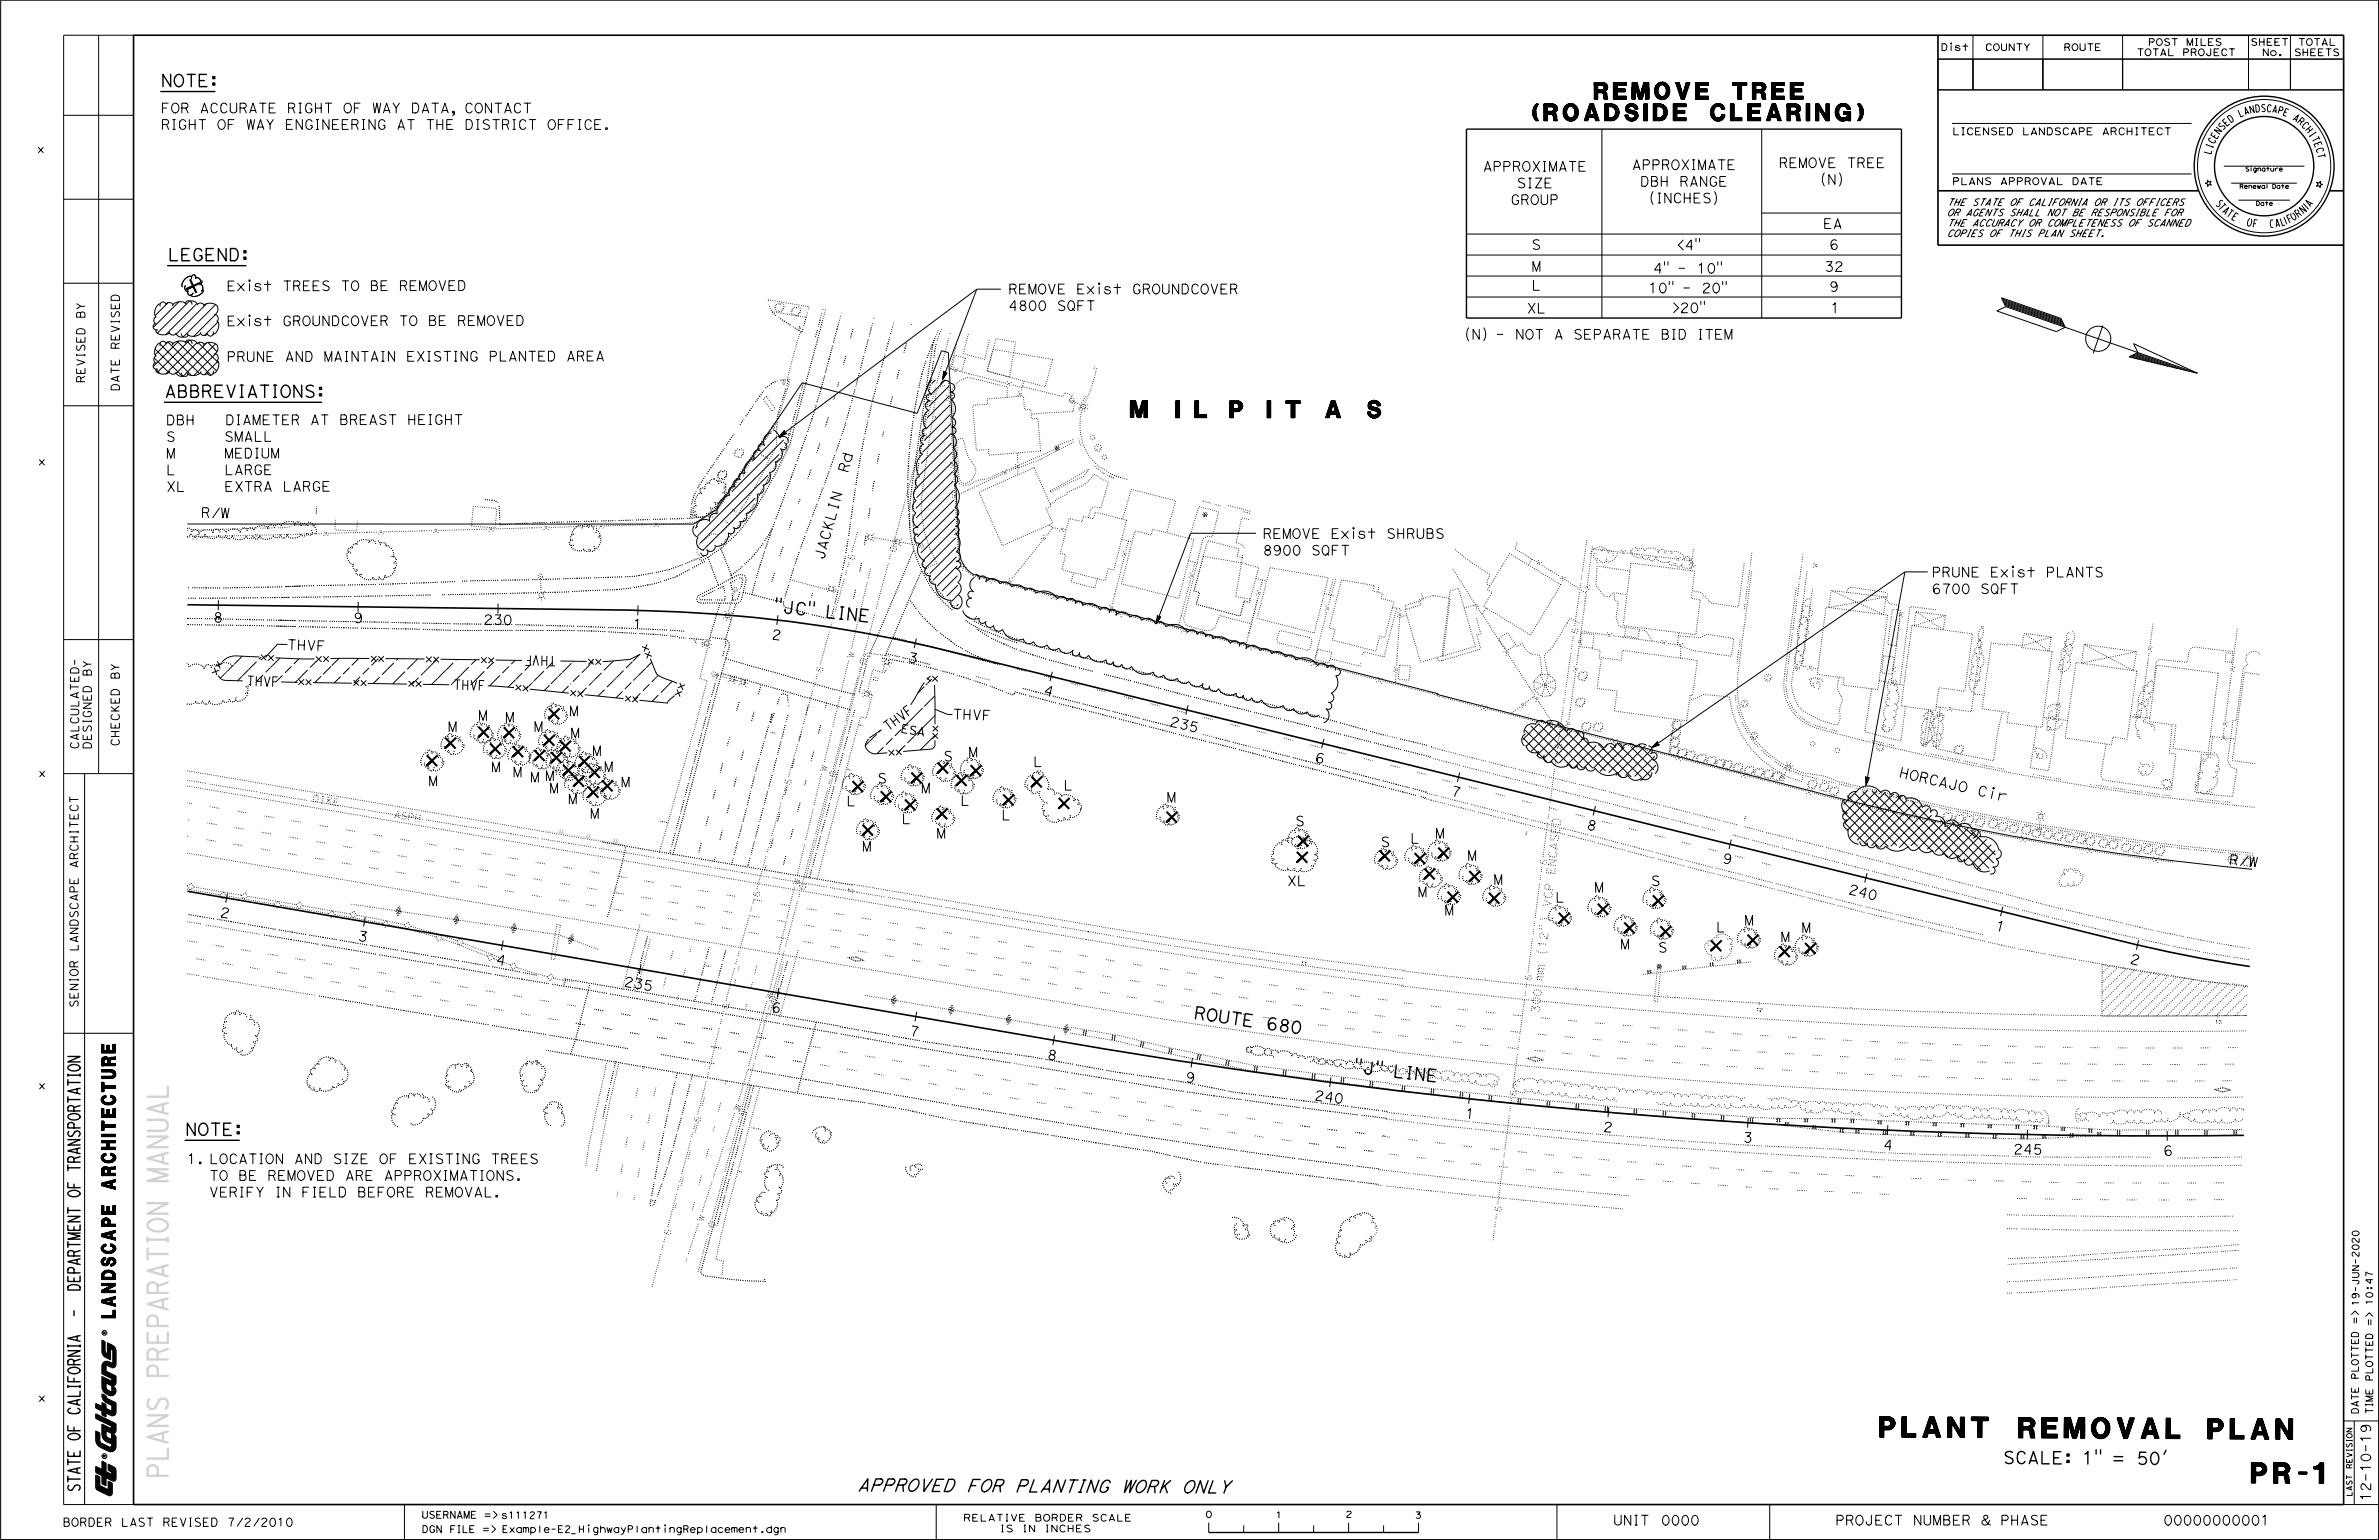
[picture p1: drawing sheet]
<svg xmlns="http://www.w3.org/2000/svg" width="432mm" height="279mm" viewBox="0 0 432 279" stroke-linecap="round" stroke-linejoin="round" font-family="sans-serif">
<defs><g id="words">
<g font-size="3.7">
<text x="341.2" y="260.7">PLANT</text>
<text x="366.4" y="260.8">REMOVAL P</text>
<text x="404.8" y="261.1">LAN</text>
<text x="408.6" y="269">PR-1</text>
</g>
<text font-size="3.1" x="205.2" y="75.8">M I L P I T A S</text>
<g font-size="3">
<text x="278.2" y="21.9">(ROADSIDE CLEARING)</text>
<text x="289.4" y="18">REMOVE TREE</text>
</g>
<g font-size="2.4">
<text x="155.6" y="270.5">APPROVED FOR PLANTI G WORK ONLY</text>
<text x="196.8" y="270.7">N</text>
</g>
<g font-size="2.2">
<text x="29.2" y="15.7">NOTE:</text>
<text x="30.4" y="47.3">LEGEND:</text>
<text x="29.8" y="72.1">ABBREVIATIONS:</text>
<text x="140.3" y="111" transform="rotate(6 140.3 111)">&quot; J C &quot;</text>
<text x="149.6" y="112" transform="rotate(6 149.6 112)">L I N E</text>
<text x="216.6" y="184.8" transform="rotate(8 216.6 184.8)">R O U T E</text>
<text x="229.7" y="186.7" transform="rotate(8 229.7 186.7)">6</text>
<text x="231.8" y="187" transform="rotate(8 231.8 187)">8 0</text>
<text x="245.6" y="194.6" transform="rotate(7 245.6 194.6)">&quot; J &quot;</text>
<text x="252.7" y="195.4" transform="rotate(7 252.7 195.4)">L I N E</text>
<text x="33.6" y="206">NOTE:</text>
<text x="363.5" y="265.5">SCALE:1&quot;= 50'</text>
</g>
<g font-size="1.8">
<text x="29.2" y="20.5">FOR ACCURATE RIGHT OF WAY DATA, CONTACT</text>
<text x="29.2" y="23.5">RIGHT OF WAY ENGINEERING AT THE DISTRICT OFFICE.</text>
<text x="269.1" y="31.1">APPROXIMATE</text>
<text x="275.3" y="34.1">SIZE</text>
<text x="296.2" y="30.8">APPROXIMATE</text>
<text x="297.7" y="33.8">DBH RANGE</text>
<text x="322.8" y="30.4">REMOVE TREE</text>
<text x="274.2" y="37.1">GROUP</text>
<text x="299.2" y="36.8">(INCHES)</text>
<text x="330.9" y="41.4">EA</text>
<text x="278" y="45.3">S</text>
<text x="304" y="45.3">&lt;4&quot;</text>
<text x="332" y="45.3">6</text>
<text x="41.1" y="52.8">Exist TREES TO BE REMOVED</text>
<text x="183" y="53.3">REMOVE Exist GROUNDCOVER</text>
<text x="278" y="52.7">L</text>
<text x="278" y="49.2">M</text>
<text x="299.1" y="53.1">10&quot; - 20&quot;</text>
<text x="300" y="49.6">4&quot; - 10&quot;</text>
<text x="331.1" y="49.2">32</text>
<text x="332" y="52.9">9</text>
<text x="41.1" y="59.1">Exist GROUNDCOVER TO BE REMOVED</text>
<text x="183" y="56.3">4800 SQFT</text>
<text x="277.1" y="56.8">XL</text>
<text x="303.1" y="56.7">&gt;20&quot;</text>
<text x="332.2" y="56.7">1</text>
<text x="41.1" y="65.6">PRUNE AND MAINTAIN EXISTING PLANTED AREA</text>
<text x="265.7" y="61.5">(N) - NOT A SEPARATE BID ITEM</text>
<text x="30.1" y="77.1">DBH</text>
<text x="38.9" y="77.1">DIAMETER AT BREAST HEIGHT</text>
<text x="30.1" y="80.1">S</text>
<text x="30.1" y="83.1">M</text>
<text x="36.9" y="80.1">SMALL</text>
<text x="37.2" y="83.1">MEDIUM</text>
<text x="30.1" y="86.1">L</text>
<text x="30.1" y="89.2">XL</text>
<text x="37.1" y="86.1">LARGE</text>
<text x="37.7" y="89.2">EXTRA LARGE</text>
<text x="153.9" y="85.9" transform="rotate(-75 153.9 85.9)">R d</text>
<text x="36.4" y="93.9" transform="rotate(1 36.4 93.9)">R / W</text>
<text x="149.5" y="101.7" transform="rotate(-75 149.5 101.7)">J A C K L I N</text>
<text x="229.2" y="100.7">8900 SQFT</text>
<text x="229.2" y="97.7">REMOVE Exist SHRUBS</text>
<text x="350.6" y="107.7">6700 SQFT</text>
<text x="350.6" y="104.7">PRUNE Exist PLANTS</text>
<text x="38.7" y="112.9" transform="rotate(1 38.7 112.9)">8</text>
<text x="64.1" y="113" transform="rotate(1 64.1 113)">9</text>
<text x="87.7" y="113.3" transform="rotate(1 87.7 113.3)">2 3 0</text>
<text x="52.1" y="117.8" transform="rotate(2 52.1 117.8)">T H V F</text>
<text x="114.8" y="114.1" transform="rotate(2 114.8 114.1)">1</text>
<text x="140" y="115.9" transform="rotate(7 140 115.9)">2</text>
<text x="164.6" y="120" transform="rotate(12 164.6 120)">3</text>
<text x="86.8" y="130.7">M</text>
<text x="91.7" y="131">M</text>
<text x="103.3" y="129.9">M</text>
<text x="172.9" y="130.4" transform="rotate(2 172.9 130.4)">T H V F</text>
<text x="189.3" y="126" transform="rotate(14 189.3 126)">4</text>
<text x="212.2" y="131.7" transform="rotate(14 212.2 131.7)">2 3 5</text>
<text x="81.3" y="132.7">M</text>
<text x="96.9" y="132.7">M</text>
<text x="103.5" y="133.9">M</text>
<text x="107.5" y="137.1">M</text>
<text x="175.8" y="137.3">M</text>
<text x="77.7" y="142.6">M</text>
<text x="89.1" y="140">M</text>
<text x="93.1" y="141">M</text>
<text x="96.2" y="141.9">M M</text>
<text x="99.7" y="143.9">M</text>
<text x="109.6" y="140">M</text>
<text x="112.7" y="142.8">M</text>
<text x="159.2" y="142.1">S</text>
<text x="167.2" y="143.9">M</text>
<text x="171.2" y="138.1">S</text>
<text x="187.5" y="139.1">L</text>
<text x="193" y="143.4">L</text>
<text x="238.5" y="138.2" transform="rotate(14 238.5 138.2)">6</text>
<text x="344.6" y="141" transform="rotate(13 344.6 141)">H O R C A J O</text>
<text x="103.1" y="145.8">M</text>
<text x="107.1" y="148.5">M</text>
<text x="153.6" y="146.2">L</text>
<text x="163.6" y="149.5">L</text>
<text x="174.3" y="146.1">L</text>
<text x="181.7" y="148.8">L</text>
<text x="211.7" y="145.6">M</text>
<text x="235.1" y="149.8">S</text>
<text x="263.2" y="144.3" transform="rotate(14 263.2 144.3)">7</text>
<text x="358.7" y="144.2" transform="rotate(13 358.7 144.2)">C i</text>
<text x="362.3" y="145.1" transform="rotate(13 362.3 145.1)">r</text>
<text x="156.5" y="154.4">M</text>
<text x="170" y="152.1">M</text>
<text x="250.6" y="153.6">S</text>
<text x="255.9" y="153">L</text>
<text x="260.5" y="152.1">M</text>
<text x="287.8" y="150.4" transform="rotate(14 287.8 150.4)">8</text>
<text x="233.6" y="160.7">XL</text>
<text x="266.3" y="156.1">M</text>
<text x="271.1" y="160.5">M</text>
<text x="289.4" y="161.9">M</text>
<text x="299.6" y="160.7">S</text>
<text x="312.5" y="156.5" transform="rotate(14 312.5 156.5)">9</text>
<text x="404.5" y="156.8" transform="rotate(6 404.5 156.8)">R /</text>
<text x="408" y="157.1" transform="rotate(6 408 157.1)">W</text>
<text x="39.8" y="166.3" transform="rotate(10 39.8 166.3)">2</text>
<text x="257.3" y="162.7">M</text>
<text x="262.2" y="166">M</text>
<text x="282.3" y="163.7">L</text>
<text x="316.6" y="167.8">M</text>
<text x="335.4" y="162.1" transform="rotate(14 335.4 162.1)">2 4</text>
<text x="338.8" y="163" transform="rotate(14 338.8 163)">0</text>
<text x="64.8" y="170.6" transform="rotate(10 64.8 170.6)">3</text>
<text x="294.1" y="172.2">M</text>
<text x="300.9" y="172.8">S</text>
<text x="311.4" y="169.1">L</text>
<text x="323.2" y="170.9">M</text>
<text x="327" y="169.2">M</text>
<text x="362" y="168.7" transform="rotate(14 362 168.7)">1</text>
<text x="89.9" y="174.9" transform="rotate(10 89.9 174.9)">4</text>
<text x="113.1" y="178.9" transform="rotate(10 113.1 178.9)">2</text>
<text x="114.9" y="179.2" transform="rotate(10 114.9 179.2)">3</text>
<text x="116.6" y="179.5" transform="rotate(10 116.6 179.5)">5</text>
<text x="386.5" y="174.7" transform="rotate(13 386.5 174.7)">2</text>
<text x="139.9" y="183.5" transform="rotate(10 139.9 183.5)">6</text>
<text x="164.9" y="187.8" transform="rotate(10 164.9 187.8)">7</text>
<text x="189.9" y="192.1" transform="rotate(10 189.9 192.1)">8</text>
<text x="215" y="196.2" transform="rotate(9 215 196.2)">9</text>
<text x="238.5" y="199.6" transform="rotate(7 238.5 199.6)">2 4</text>
<text x="242" y="200" transform="rotate(7 242 200)">0</text>
<text x="265.8" y="202.8" transform="rotate(6 265.8 202.8)">1</text>
<text x="290.9" y="205.3" transform="rotate(5 290.9 205.3)">2</text>
<text x="316.3" y="207.2" transform="rotate(4 316.3 207.2)">3</text>
<text x="341.8" y="208.6" transform="rotate(2 341.8 208.6)">4</text>
<text x="365.4" y="209.3" transform="rotate(1 365.4 209.3)">2 4 5</text>
<text x="392.6" y="209.6">6</text>
<text x="33.9" y="211.1">1.LOCATION AND SIZE OF EXISTING TREES</text>
<text x="37.9" y="214.2">TO BE REMOVED ARE APPROXIMATIONS.</text>
<text x="37.9" y="217.2">VERIFY IN FIELD BEFORE REMOVAL.</text>
<text x="430.3" y="272.4" transform="rotate(-90 430.3 272.4)">12-10-19</text>
<text x="292.8" y="276.7">UNIT</text>
<text x="301.4" y="276.7">0000</text>
<text x="333.1" y="276.7">PROJECT NUMBER &amp; PHASE</text>
<text x="392.6" y="276.7">00000000001</text>
</g>
<g font-size="1.5">
<text x="15.4" y="57.8" transform="rotate(-90 15.4 57.8)">BY</text>
<text x="21.7" y="63.4" transform="rotate(-90 21.7 63.4)">REVISED</text>
<text x="15.4" y="69.5" transform="rotate(-90 15.4 69.5)">REVISED</text>
<text x="21.7" y="71" transform="rotate(-90 21.7 71)">DATE</text>
<text x="16.6" y="122.8" transform="rotate(-90 16.6 122.8)">BY</text>
<text x="21.7" y="123.3" transform="rotate(-90 21.7 123.3)">BY</text>
<text x="14.3" y="136" transform="rotate(-90 14.3 136)">CALCULATED-</text>
<text x="16.6" y="136" transform="rotate(-90 16.6 136)">DESIGNED</text>
<text x="21.7" y="135.4" transform="rotate(-90 21.7 135.4)">CHECKED</text>
<text x="163.4" y="132.8" transform="rotate(10 163.4 132.8)">E S A</text>
<text x="14.2" y="157.6" transform="rotate(-90 14.2 157.6)">ARCHITECT</text>
<text x="282.2" y="158.8" transform="rotate(-84 282.2 158.8)">E N C A S E D</text>
<text x="281.5" y="164.7" transform="rotate(-84 281.5 164.7)">V C P</text>
<text x="14.2" y="172.7" transform="rotate(-90 14.2 172.7)">LANDSCAPE</text>
<text x="280.5" y="173.5" transform="rotate(-84 280.5 173.5)">( 1</text>
<text x="280.9" y="170.6" transform="rotate(-84 280.9 170.6)">2 &quot; )</text>
<text x="280" y="178" transform="rotate(-84 280 178)">m m</text>
<text x="14.2" y="182.8" transform="rotate(-90 14.2 182.8)">SENIOR</text>
<text x="279.4" y="183.9" transform="rotate(-84 279.4 183.9)">3</text>
<text x="279.5" y="182.4" transform="rotate(-84 279.5 182.4)">0 0</text>
<text x="11.4" y="276.9">BORDER LAST REVISED 7/2/2010</text>
</g>
<g font-size="1.3">
<text x="403.4" y="23.7" transform="rotate(-47 403.4 23.7)">S</text>
<text x="404.1" y="23" transform="rotate(-41 404.1 23)">E</text>
<text x="404.9" y="22.3" transform="rotate(-35 404.9 22.3)">D</text>
<text x="406.5" y="21.3" transform="rotate(-24 406.5 21.3)">L</text>
<text x="407.4" y="20.9" transform="rotate(-18 407.4 20.9)">A</text>
<text x="408.4" y="20.6" transform="rotate(-12 408.4 20.6)">N</text>
<text x="409.4" y="20.4" transform="rotate(-6 409.4 20.4)">D</text>
<text x="410.3" y="20.3" transform="rotate(-1 410.3 20.3)">S</text>
<text x="411.3" y="20.3" transform="rotate(6 411.3 20.3)">C</text>
<text x="413.3" y="20.5" transform="rotate(17 413.3 20.5)">P</text>
<text x="414.3" y="20.8" transform="rotate(22 414.3 20.8)">E</text>
<text x="416" y="21.7" transform="rotate(34 416 21.7)">A</text>
<text x="416.9" y="22.2" transform="rotate(39 416.9 22.2)">R</text>
<text x="417.6" y="22.8" transform="rotate(45 417.6 22.8)">C</text>
<text x="418.3" y="23.6" transform="rotate(51 418.3 23.6)">H</text>
<text x="7" y="27.7">x</text>
<text x="354.3" y="24.5">LICENSED LANDSCAPE ARCHITECT</text>
<text x="401.3" y="28.1" transform="rotate(-75 401.3 28.1)">L</text>
<text x="401.5" y="27.2" transform="rotate(-70 401.5 27.2)">I</text>
<text x="401.9" y="26.2" transform="rotate(-64 401.9 26.2)">C</text>
<text x="402.3" y="25.3" transform="rotate(-58 402.3 25.3)">E</text>
<text x="402.8" y="24.5" transform="rotate(-52 402.8 24.5)">N</text>
<text x="419" y="24.3" transform="rotate(57 419 24.3)">I</text>
<text x="419.5" y="25.2" transform="rotate(63 419.5 25.2)">T</text>
<text x="420" y="26" transform="rotate(68 420 26)">E</text>
<text x="420.3" y="27" transform="rotate(74 420.3 27)">C</text>
<text x="420.6" y="27.9" transform="rotate(80 420.6 27.9)">T</text>
<text x="354.3" y="33.5">PLANS APPROVAL DATE</text>
<text x="7" y="84.4">x</text>
<text x="7" y="140.9">x</text>
<text x="7" y="197.6">x</text>
<text x="430.7" y="236.8" transform="rotate(-90 430.7 236.8)">10:47</text>
<text x="428.1" y="240.2" transform="rotate(-90 428.1 240.2)">=&gt; 19-JUN-2020</text>
<text x="430.7" y="240.5" transform="rotate(-90 430.7 240.5)">=&gt;</text>
<text x="428.1" y="250.3" transform="rotate(-90 428.1 250.3)">PLOTTED</text>
<text x="430.7" y="250.6" transform="rotate(-90 430.7 250.6)">PLOTTED</text>
<text x="7" y="254.3">x</text>
<text x="428.1" y="256.6" transform="rotate(-90 428.1 256.6)">DATE</text>
<text x="430.7" y="256.6" transform="rotate(-90 430.7 256.6)">TIME</text>
<text x="76.5" y="275.5">USERNAME =&gt; s111271</text>
<text x="174.8" y="276">RELATIVE BORDER SCALE</text>
<text x="76.5" y="278.1">DGN FILE =&gt;</text>
<text x="91.1" y="278.1">Example-E2_HighwayPlantingReplacement.dgn</text>
<text x="181.4" y="277.9">IS IN INCHES</text>
</g>
<g font-size="1.2">
<text x="352.2" y="9.2">Dist</text>
<text x="360.3" y="9.2">COUNTY</text>
<text x="374.5" y="9.2">ROUTE</text>
<text x="387.8" y="10.1">TOTAL PROJECT</text>
<text x="389.9" y="8.2">POST MILES</text>
<text x="408.5" y="8.2">SHEET</text>
<text x="410.6" y="10.1">No.</text>
<text x="416.4" y="10.1">SHEETS</text>
<text x="417.1" y="8.2">TOTAL</text>
<text x="353.3" y="41.1">THE ACCURACY OR COMPLETENESS OF SCANNED</text>
<text x="353.3" y="39.2">OR AGENTS SHALL NOT BE RESPONSIBLE FOR</text>
<text x="353.3" y="37.3">THE STATE OF CALIFORNIA OR ITS OFFICERS</text>
<text x="353.3" y="42.9">COPIES OF THIS PLAN SHEET.</text>
<text x="56.6" y="145.4" transform="rotate(10 56.6 145.4)">D I K E</text>
<text x="71.4" y="148.3" transform="rotate(10 71.4 148.3)">A S P H</text>
<text x="218.7" y="275.3">0</text>
<text x="231.5" y="275.4">1</text>
<text x="244.2" y="275.3">2</text>
<text x="256.7" y="275.5">3</text>
</g>
<g font-size="1">
<text x="426.9" y="266.5" transform="rotate(-90 426.9 266.5)">REVISION</text>
<text x="426.9" y="271.5" transform="rotate(-90 426.9 271.5)">LAST</text>
</g>
<g font-size=".8">
<text x="406.5" y="34.2">Renewal Date</text>
<text x="407.5" y="31.1">Signature</text>
<text x="409.4" y="37.3">Date</text>
</g>
<g font-size=".6">
<text x="153.7" y="161.8" transform="rotate(9 153.7 161.8)">1 0</text>
<text x="236.1" y="175" transform="rotate(9 236.1 175)">1 1</text>
<text x="318.7" y="183.5" transform="rotate(2 318.7 183.5)">1 2</text>
<text x="402.1" y="185.8" transform="rotate(-3 402.1 185.8)">1 3</text>
</g>
<g font-size=".5">
<text x="19.2" y="242" transform="rotate(-90 19.2 242)">R</text>
<text x="19.2" y="264.4" transform="rotate(-90 19.2 264.4)">R</text>
</g>
</g></defs>
<g fill="none" stroke="#000" stroke-width=".18">
<path d="M.1 0h431.6v279.3h-431.6zM17.9 6.4v134M24.2 6.4h-12.7v266.6h12.7M351.7 16.3h73.7M351.7 10.7h6.4v5.6h-6.4zM351.7 10.7h73.7M354.1 8.3v.9M358.1 6.4v9.9M358.1 10.7h12.7v5.6h-12.7zM370.8 10.7h14.5v5.6h-14.5zM370.8 6.4v9.9M385.3 6.4v9.9"/>
<path d="M385.3 10.7h22.8v5.6h-22.8zM408.1 10.7h7.6v5.6h-7.6zM408.1 6.4v9.9M415.7 6.4v9.9M415.7 10.7h9.7v5.6h-9.7zM11.5 20.9h12.7M11.5 36.1h12.7M290.8 23.4v34.3M300 34.7a2.22 2.22 0 0 0 0 2.4M311.2 34.8a2.22 2.22 0 0 1 0 2.3M319.8 23.4v34.3M319.8 38.7h25.3"/>
<path d="M331.1 31.4a2.22 2.22 0 0 0 0 2.3M333.1 31.7v1.7l-1.2-1.7v1.7M333.9 31.4a2.22 2.22 0 0 1 0 2.3M354.3 31.6h43.5M354.3 22.4h43.5M400.6 32.7l.3 .3 .4-.1-.2 .3 .3 .4-.5-.1-.2 .3v-.4l-.5-.1 .5-.2zM403.4 38.5l1.1-.9-.7 1.3M403.5 36.5a.36 .36 0 0 0-.6 0 .36 .36 0 0 0 0 .5v.1a.34 .34 0 0 1-.2 .4 .34 .34 0 0 1-.4-.3M403.6 30.1h14.7M403.7 38.3l.3 .3M403.7 36.8l.4 .5M403.9 37.1l-1.1 .9"/>
<path d="M404.9 38l.5 .3M405 33.2h11.9M405.2 38.2l-.8 1.1M405.4 39.2l.4 .2M406.3 36.3h9.3M406.3 38.9l-.5-.3-.7 1.2 .4 .3M408.4 39.7l-.3 .2-.2 .5a.34 .34 0 0 0 0 .5 .34 .34 0 0 0 .4 .1l.4-.7-.1-.6M408.6 30.5v.6M409.7 39.9l-.5-.1-.2 1.4M412.6 40a.36 .36 0 0 0-.5 0 .36 .36 0 0 0 0 .5 .52 .52 0 0 0 .5 .8v-.1M413.9 39.6l.4 1.4 .4-.2M414.5 39.4l.6 1.3"/>
<path d="M415.5 38.9l-.5 .2 .6 1.3M415.7 39.6l-.4 .2M416.1 38.6a.83 .83 0 0 1 .4 1.3 1.01 1.01 0 0 1-.7-1.2M416.8 38.1l-.3 .2 .8 1.1M416.9 38.1l.3 .1v.4M417.2 38.6l-.3 .3M417.2 38.6l.6 .5M417.7 37.3l.9 1.1-1.3-.7 .9 1M418.1 36.9l.9 1.1M419.5 36.9l-.3 .3M419.8 37l-1.3-.6 .9 1.1M420.5 33.1l.4 .1 .3-.3v.4l.4 .2-.5 .1v.4l-.2-.3-.5 .1 .3-.4z"/>
<path d="M11.5 51.4h12.7M27.8 59.4a.62 .62 0 0 0 .8 .4M28.3 58.7a.63 .63 0 0 0-.5 .7M28.4 59.8l-.1 .1a1.01 1.01 0 0 0 1.2 .9l.5-.1a.78 .78 0 0 0 .8-.5M29.2 55.1a1.56 1.56 0 0 0-.8 2.4 .69 .69 0 0 0-.5 .6 .69 .69 0 0 0 .4 .6M30.1 55.3a.68 .68 0 0 1 .7-.4 .68 .68 0 0 1 .6 .4M30.2 55.3a.57 .57 0 0 0-.8-.5 .57 .57 0 0 0-.3 .8M30.5 54.9l-2.4 2.4M32.5 54.8l-4.7 4.6M33.6 55.1a.62 .62 0 0 1 .7-.5 .62 .62 0 0 1 .5 .7M33.7 51.8a.68 .68 0 0 0-.1 .7 .68 .68 0 0 0 .6 .4M33.8 55.2a1.56 1.56 0 0 0-2.5 .3"/>
<path d="M34.1 52.6a.63 .63 0 0 0 .2 .9M34.4 54.6l-5.8 5.9M34.4 54.7a1.14 1.14 0 0 1 1.5 .6M34.8 50.2a1.56 1.56 0 0 0-1.7 1.9M35.1 53.1a.62 .62 0 0 1-.8 .4M35.1 49.8a.63 .63 0 0 0-.3 .8M35.2 49.8a.63 .63 0 0 1 .3 .8M35.4 50.5a.67 .67 0 0 1 .7 0 .67 .67 0 0 1 .3 .7M35.7 55.1l-5.6 5.6M35.8 55.3a.68 .68 0 0 1 .7-.3 .68 .68 0 0 1 .6 .5M36.3 51.6a.68 .68 0 0 1 .5 .5 .68 .68 0 0 1-.3 .7M36.6 50.9a.62 .62 0 0 1-.4 .8"/>
<path d="M36.9 52.5a1.56 1.56 0 0 1-2.3 1M37 55.5a1.56 1.56 0 0 1 2.5 .2 1.11 1.11 0 0 1-.7 1.5M37.5 55.1l-5.5 5.5M39 57.1a.67 .67 0 0 1 .6 .5 .67 .67 0 0 1-.3 .7M39.1 57.1l-3.9 3.9M39.1 55.3l-5.8 5.8M39.3 58.3a.95 .95 0 0 1 .3 1.3 1.17 1.17 0 0 1-1 1M39.6 58.4l-2.5 2.5M45.3 51.5v1.3M45.3 57.8v1.3M177.3 52.5h4.4M177.3 52.5l-36 26.8"/>
<path d="M177.3 52.5l-6.2 16.4M199.5 52v1.3M266.2 42.5h78.9M266.2 46.3h78.9M266.2 50.1h78.9M266.2 53.9h78.9M266.5 59.5a2.22 2.22 0 0 0 0 2.3M269.3 59.5a2.22 2.22 0 0 1 0 2.3M302.1 47.5v.6M302.8 47.5v.6M303 51v.7M303.6 51v.7"/>
<path d="M307.8 43.3v.6M308.5 43.3v.6M308.7 54.6v.7M309.4 54.6v.7M311.8 47.5v.6M312.4 47.5v.6M312.7 51v.7M313.3 51v.7M363.3 54l10.8 3.8 .7 1.6-1.6 .8-10.8-3.8 1.7-.8zM363.4 54.2l10.8 3.8M363.5 54.5l10.8 3.7M363.6 54.7l10.8 3.8"/>
<path d="M363.7 54.9l10.8 3.8M363.8 55.2l10.8 3.7M363.9 55.4l10.8 3.8M364.1 55.6l34.7 12.1M381.7 59.1l-1.8 5M409.1 40.5l.4 .1M413.7 40.8l-.5 .1M413.8 41.1l-.5-1.3-.1 1.4M11.5 73.6h12.7M27.8 66.5a.62 .62 0 0 0 .8 .5M28 64.9l2.6 2.7M28.2 63.3l4.9 5"/>
<path d="M28.3 65.8a.63 .63 0 0 0-.5 .7M28.3 67.1l.7 .7M28.4 66.9l-.1 .2a1.01 1.01 0 0 0 1.2 .8l.5-.1a.78 .78 0 0 0 .8-.5M29 62.4l5.7 5.7M29.2 62.2a1.56 1.56 0 0 0-.8 2.4 .69 .69 0 0 0-.5 .6 .69 .69 0 0 0 .4 .7M30.1 62.4a.68 .68 0 0 1 .7-.4 .68 .68 0 0 1 .6 .5M30.2 62.4a.57 .57 0 0 0-.8-.5 .57 .57 0 0 0-.3 .8M30.5 62l5.7 5.8M30.5 62l-2.4 2.4M30.7 67.4a.68 .68 0 0 0 .6 .5 .68 .68 0 0 0 .7-.3M30.7 60.3a.68 .68 0 0 0 .6 .5 .68 .68 0 0 0 .7-.3M31.9 67.5a1.14 1.14 0 0 0 1.5 .7"/>
<path d="M31.9 60.4a1.14 1.14 0 0 0 1.5 .7M32.2 61.9l6.1 6.2M32.5 61.9l-4.7 4.6M32.9 67.6a.62 .62 0 0 0 .6 .7M32.9 60.5a.62 .62 0 0 0 .6 .7M33.6 62.2a.62 .62 0 0 1 .7-.5 .62 .62 0 0 1 .5 .7M33.8 62.4a1.56 1.56 0 0 0-2.5 .2M33.8 61.8l5.5 5.5M34.2 67.8a.62 .62 0 0 1-.7 .5M34.2 60.7a.62 .62 0 0 1-.7 .5M34.4 61.7l-5.8 5.9M34.4 61.8a1.14 1.14 0 0 1 1.5 .7"/>
<path d="M35.7 62.2l-5.6 5.6M35.8 62.4a.68 .68 0 0 1 .7-.3 .68 .68 0 0 1 .6 .5M36 62.2l3.7 3.7M36.4 67.5a.68 .68 0 0 0 .6 .5 .68 .68 0 0 0 .6-.4M36.4 60.4a.68 .68 0 0 0 .6 .5 .68 .68 0 0 0 .6-.4M36.5 67.4a1.56 1.56 0 0 1-2.5 .2M36.5 60.3a1.56 1.56 0 0 1-2.5 .2M37 62.6a1.56 1.56 0 0 1 2.5 .3 1.11 1.11 0 0 1-.7 1.4M37.5 62.2l-5.5 5.5M37.6 67.6a.63 .63 0 0 0 .8 .5M37.8 62.1l1.6 1.7M38.7 67.3a.62 .62 0 0 1-.3 .8"/>
<path d="M38.7 60.2a.57 .57 0 0 1-.3 .8 .57 .57 0 0 1-.8-.5M39 64.2a.65 .65 0 0 1 .6 .5 .65 .65 0 0 1-.3 .7 .95 .95 0 0 1 .3 1.3 1.17 1.17 0 0 1-1 1.1M39.1 64.2l-3.9 3.9M39.1 62.4l-5.8 5.8M39.6 65.5l-2.5 2.5M140 78.6a1.49 1.49 0 0 0-1.2 2.2M140.4 78a2.19 2.19 0 0 1 1.1 1.5 .88 .88 0 0 1 1.1-.2 .88 .88 0 0 1 .4 1.1M141.1 79.2l-4.5 4.5M142.3 79.8l-9.5 9.4M142.4 78.1l-.8 1 1.1-.5-.8 .3 .5-.6-.2 .4 .3-.1-.1-.5v.4l.4 .2-1.4 .6zM168.1 77.7a.67 .67 0 0 0-.7 .6 .67 .67 0 0 0 .5 .7 .79 .79 0 0 0-.8 .7 .79 .79 0 0 0 .6 .9M168.8 72.7a.88 .88 0 0 0-.8 .7 .88 .88 0 0 0 .6 1 2.18 2.18 0 0 0-.5 3.3"/>
<path d="M169.1 71.6a.65 .65 0 0 0-1 .4 .65 .65 0 0 0 .8 .7M169.2 68.9a1.49 1.49 0 0 0-.1 2.6M169.8 68.9l-.7 .7M171.3 67.4l-.1 1.2 .6-.9-.5 .6 .1-.7v.4l.2-.3-.3-.3 .2 .3 .4-.1-.8 1.3zM171.6 68.9l-2.8 2.8M172.3 70.1l-3.7 3.7M172.3 71.8l-4 4M172.4 73.5l-4.4 4.4M172.5 75.2l-4.8 4.8M172.5 69.6a.92 .92 0 0 0-.9-.6 .92 .92 0 0 0-.9 .7M172.6 76.9l-5.1 5.1M172.6 69.5a.79 .79 0 0 1 .7 .8 .79 .79 0 0 1-.7 .8 .67 .67 0 0 1 .6 .7 .67 .67 0 0 1-.6 .7"/>
<path d="M172.6 72.5a2.19 2.19 0 0 1 .1 3.3 .88 .88 0 0 1 .8 .8 .88 .88 0 0 1-.8 .9M172.6 78.7l-5.4 5.4M172.7 78.7a1.5 1.5 0 0 1 .3 2.6 1.31 1.31 0 0 1 0 2.2 1.55 1.55 0 0 1 .2 2.6 1.03 1.03 0 0 1 .6 .9 1.03 1.03 0 0 1-.6 1M172.7 77.5a.65 .65 0 0 1 .8 .6 .65 .65 0 0 1-.9 .6M386.7 64.6l1.5 .6M386.9 64.5l3.1 1.1M387.1 64.4l4.6 1.6M387.3 62.3l11.5 5.4-12.4-3 1.6-.7zM387.3 64.3l6.2 2.1M387.6 64.2l7.7 2.7M387.8 64.1l9.3 3.2M34 95.1h91.9l4.2-2.7 15.5-23 20.9 5.6 4.4-11.4 1.2 .4 2.1 36a5.1 5.1 0 0 0 2.5 4.2l84.4 21.7"/>
<path d="M126 95.4a1.31 1.31 0 0 0 .7 2.1 1.49 1.49 0 0 0 1.1 2.3M126.6 95.4l-.4 .5M128.3 99.7a.65 .65 0 0 1-.2 1.1 .65 .65 0 0 1-.9-.5M128.7 94.4a1.54 1.54 0 0 0-2.3 1.1M129.8 98.8a.88 .88 0 0 1-.4 1.1 .88 .88 0 0 1-1.1-.1M130.1 93.2a1.03 1.03 0 0 0-1.1 .3 1.03 1.03 0 0 0-.2 1.2M132.2 96.7a2.18 2.18 0 0 1-2.2 2.4M133.4 88.3a.92 .92 0 0 0-1 .4 .92 .92 0 0 0 .1 1.1 2.84 2.84 0 0 0-2.3 3.4M134.2 94.6a.79 .79 0 0 1 0 1.1 .79 .79 0 0 1-1.1 0 .67 .67 0 0 1 0 .9 .67 .67 0 0 1-.9 .1M135.2 86a.67 .67 0 0 0-1 .1 .67 .67 0 0 0 .2 .9 .79 .79 0 0 0-1.1 .2 .79 .79 0 0 0 .1 1.1M135.4 93.2a.92 .92 0 0 1-.1 1.1 .92 .92 0 0 1-1 .3M137.1 90.4l-9.6 9.5"/>
<path d="M137.4 89.7a2.84 2.84 0 0 1-2.1 3.5M138 81.8a.88 .88 0 0 0-1.1 .3 .88 .88 0 0 0 .1 1.1 2.18 2.18 0 0 0-1.9 2.7M138.5 88a1.03 1.03 0 0 1 0 1.2 1.03 1.03 0 0 1-1.1 .4M138.8 80.9a.65 .65 0 0 0-1.1-.1 .65 .65 0 0 0 .3 1M139.4 86.2l-12.3 12.4M141.4 82.4l-14.8 14.8M141.7 81.4a1.49 1.49 0 0 1-1 2.4 1.31 1.31 0 0 1-1.1 1.9 1.54 1.54 0 0 1-1.1 2.3M142.3 80.3a.65 .65 0 0 1 .4 1 .65 .65 0 0 1-1 .1M166.2 90.9a1.32 1.32 0 0 0 .1 2.2 1.49 1.49 0 0 0 .3 2.6M166.4 96.9a.88 .88 0 0 0-.4 1 .88 .88 0 0 0 .9 .7 2.19 2.19 0 0 0 .9 3.1M166.7 95.7a.65 .65 0 0 0-.9 .6 .65 .65 0 0 0 .8 .6M166.9 86.5a1.03 1.03 0 0 0-.8 .8 1.03 1.03 0 0 0 .5 1.1 1.54 1.54 0 0 0-.3 2.5"/>
<path d="M167.5 82.4a2.84 2.84 0 0 0-.6 4M167.7 80.6a.92 .92 0 0 0-.8 .8 .92 .92 0 0 0 .6 1M172.7 80.4l-5.8 5.8M172.8 82.1l-6.2 6.1M172.9 83.8l-6.5 6.5M172.9 85.5l-6.7 6.7M173 87.3l-6.8 6.7M173.1 89l-6.8 6.8M173.2 90.7l-6.7 6.7M173.2 88a2.85 2.85 0 0 1 .1 4.1M173.2 92.4l-6.4 6.4M173.3 92.1a.94 .94 0 0 1 .7 .9 .94 .94 0 0 1-.6 .9 .79 .79 0 0 1 .7 .8 .79 .79 0 0 1-.7 .8"/>
<path d="M173.3 94.1l-6.1 6.2M173.4 95.9l-5.9 5.8M173.4 95.5a.67 .67 0 0 1 .7 .6 .67 .67 0 0 1-.7 .7M173.5 96.8a2.19 2.19 0 0 1 .1 3.3 .88 .88 0 0 1 .7 .9 .88 .88 0 0 1-.7 .9M173.5 97.6l-5.4 5.3M173.5 99.3l-4.8 4.8M228 96.7h-11.9l-6.3 16.5M245.7 96.4v1.3M11.5 116h12.7M39.5 120l.5 1.3M39.6 108.9v1.8M47.1 119.2l-4.8-.2-1.1 .4-.9 .7"/>
<path d="M47.4 118.8l.9 1M48.4 118.8l-1.1 1M48.7 118.8l1 1.1M49.7 118.9l-1 .9M50 119.3l7.1 .2M52.2 116.9h-1.8l-2.2 2.4M57.3 119.1l1.1 1M58.3 119.1l-.9 1M58.7 119.1l1 1M59.7 119.1l-1 1M65 109.2v1.8M67.1 119.5h-7.1"/>
<path d="M67.3 119l1 1M68.4 119l-1 1M68.7 119l1 1.1M69.7 119.1l-1 .9M70 119.5h4.1M74.1 119.5h.1M74.1 119.5l3 .1M77.3 119.1l1 1M78.4 119.1l-1.1 1M78.7 119.2l1 1M79.7 119.2l-1 1M80 119.6l7.1 .1"/>
<path d="M87.3 119.3l1 1M88.4 119.3l-1.1 1M88.7 119.3l.9 1M89.7 119.3l-1.1 1M90 119.8h4.7M90.4 109.5v1.8M95.6 119.8h.7M96.3 118.9l-.1 1.8h-.8M98.4 119.9h.8M98.4 119l-.1 1.8M99.3 119l-.1 1.8M100.3 119l-.1 1.8"/>
<path d="M101.7 119.9l4.8 .1M106.8 119.6l1 1M107.8 119.6l-1 1M108.1 119.6l1 1M109.1 119.6l-1 1M115.8 109.9l-.1 1.7M116.2 118.7l-1.9 .9-4.9 .4M116.5 117.3l1.3 .6M117 118.5l1.3 .6M117.4 116.9l-.5 1.3M117.9 118.2l-.5 1.3M118 119.5l1.3 2.9 .8 .5 2.8 1.1"/>
<path d="M141.2 111.6l-.2 1.8M166.3 115.8l-.4 1.8M167.8 101.7a.67 .67 0 0 0-.4 .9 .67 .67 0 0 0 .8 .4 .79 .79 0 0 0-.3 1 .79 .79 0 0 0 1 .4M168.9 104.5a.92 .92 0 0 0-.1 1 .92 .92 0 0 0 1 .5 2.79 2.79 0 0 0 2.8 2.9M172.7 108.9a1.03 1.03 0 0 0 .1 1.2 1.03 1.03 0 0 0 1.2 .2M173.5 103.1a1.49 1.49 0 0 1 .3 2.6M173.5 101.9a.65 .65 0 0 1 .9 .6 .65 .65 0 0 1-.9 .6M173.6 101l-4.2 4.3M173.7 102.7l-3.6 3.6M173.8 104.4l-2.8 2.9M173.8 105.7a1.31 1.31 0 0 1 .1 2.2 1.54 1.54 0 0 1 .1 2.5M173.8 106.2l-2 2"/>
<path d="M173.9 107.9l-1.2 1.2M174 109.6l-.4 .4M174.7 110.7a2.18 2.18 0 0 0 3 1.5M176.4 108.5a.88 .88 0 0 0-1 .7 .88 .88 0 0 0 .6 1M176.7 107.4a.65 .65 0 0 0-1 .3 .65 .65 0 0 0 .7 .8M176.9 104.8a1.49 1.49 0 0 0-.2 2.5M177.1 104.2a.88 .88 0 0 1 .7 .9M177.7 105.2a.65 .65 0 0 1 .9-.7 .65 .65 0 0 1 .3 1.1M177.7 112.1a.67 .67 0 0 0 .3 .9 .67 .67 0 0 0 .9-.3 .8 .8 0 0 0 .4 1 .8 .8 0 0 0 1-.2M178.9 105.5a1.49 1.49 0 0 1 2.6 .4 1.31 1.31 0 0 1 2.1 .6 1.54 1.54 0 0 1 2.5 .6 1.05 1.05 0 0 1 1.1-.3 1.05 1.05 0 0 1 .8 .9 2.86 2.86 0 0 1 3.9 1 .92 .92 0 0 1 1-.5 .92 .92 0 0 1 .8 .9M180.4 113.5a.92 .92 0 0 0 .5 .9 .92 .92 0 0 0 1.1-.2M182 114.2a2.85 2.85 0 0 0 3.7 1.8"/>
<path d="M185.7 115.9a1.03 1.03 0 0 0 .8 .9 1.03 1.03 0 0 0 1.1-.4 1.54 1.54 0 0 0 2.5 .6M190.1 117a1.32 1.32 0 0 0 2.1 .6 1.49 1.49 0 0 0 2.6 .4M193.7 109.1a.79 .79 0 0 1 1-.5 .79 .79 0 0 1 .5 .9 .67 .67 0 0 1 .8-.4 .67 .67 0 0 1 .5 .8M194.8 118a.65 .65 0 0 0 .3 1 .65 .65 0 0 0 .8-.6M195.9 118.4a.88 .88 0 0 0 .6 .9 .88 .88 0 0 0 1.1-.4 2.18 2.18 0 0 0 3.2 .8 .67 .67 0 0 0 .5 .8 .67 .67 0 0 0 .8-.5 .79 .79 0 0 0 .5 1 .79 .79 0 0 0 1-.5M196.5 109.9a2.18 2.18 0 0 1 3.2 .8 .88 .88 0 0 1 1-.5 .88 .88 0 0 1 .7 1M201.3 111.2a.65 .65 0 0 1 .9-.6 .65 .65 0 0 1 .3 1M202.5 111.6a1.49 1.49 0 0 1 2.6 .4 1.31 1.31 0 0 1 2.1 .6 1.54 1.54 0 0 1 2.5 .6 1.03 1.03 0 0 1 1.1-.4 1.03 1.03 0 0 1 .7 .9M210.1 111.7l-.1 1.2 .6-1-.5 .7 .1-.7v.3l.2-.2-.3-.3 .2 .3 .4-.1-.9 1.3zM211.6 113.7a2.85 2.85 0 0 1 4 1 .92 .92 0 0 1 1-.4 .92 .92 0 0 1 .7 .8M217.3 115.1a.79 .79 0 0 1 1-.4 .79 .79 0 0 1 .5 .9 .67 .67 0 0 1 .8-.5 .67 .67 0 0 1 .5 .8 2.18 2.18 0 0 1 3.2 .8 .88 .88 0 0 1 1.1-.4 .88 .88 0 0 1 .6 .9M225 117.3a.65 .65 0 0 1 .8-.7 .65 .65 0 0 1 .3 1.1"/>
<path d="M226.1 117.6a1.49 1.49 0 0 1 2.6 .4 1.31 1.31 0 0 1 2.1 .6 1.54 1.54 0 0 1 2.5 .6 1.03 1.03 0 0 1 1.1-.3 1.03 1.03 0 0 1 .8 .9M235.2 119.8a2.85 2.85 0 0 1 4 1M345.7 103.8h4.2M345.7 103.8l-46 31.9M345.7 103.8l-7 38.7M365.4 103.4v1.3M38.9 121.1l.5 1.4M39.6 122.6a1.94 1.94 0 0 0 2 .9h2.4M39.8 121.6l-1.3 .5M40.4 120.4l-1.4 .5M45 122.7h1M45.5 122.7v1.8"/>
<path d="M46.5 123.6h.9M46.5 122.7v1.8M47.4 122.7v1.8M48 122.7l.5 1.8 .5-1.7M49.5 123.7h.6M50.4 122.8h-.9v1.8M51 123.7l3 .1M54.2 123.2l1 1.1M55.2 123.2l-1 1M55.5 123.3l1 1M56.5 123.3l-1 1M56.8 123.8l7.1 .2"/>
<path d="M64.2 123.4l1 1M65.2 123.4l-1 1M65.5 123.4l1 1M66.5 123.5l-1 .9M66.8 124l7.1 .1M74.2 123.5l1 1.1M75.2 123.6l-1 .9M75.5 123.6l1 1M76.5 123.6l-1 1M76.8 124.2h4.7M82.5 123.3l1 .1M83 123.4v1.8"/>
<path d="M84 124.3h.9M84 123.4v1.8M84.9 123.4v1.8M85.5 123.4l.5 1.8 .5-1.8M87 124.4h.6M87.9 123.5h-.9v1.8M88.5 124.4l4.8 .3M93.6 124.2l.9 1.1M94.6 124.3l-1.1 .9M95 124.4l.9 1.1M95.9 124.5l-1.1 .9M96.2 125l7 .8"/>
<path d="M96.8 120.8l.5-1.8 .4 1.8M99.7 120.8h1M103.6 125.2l.9 1.1M104.6 125.3l-1.1 .9M104.9 125.4l.9 1.1M105.9 125.5l-1.1 .9M106.1 126l7.1 .8M113.5 126.2l.9 1.1M114.5 126.3l-1.1 .9M114.9 126.4l.8 1.1M115.8 126.5l-1.1 .9M119.1 122v.2"/>
<path d="M122.5 126.2l-1.3 1v.4l-5.1-.6M122.9 125.1l.5 1.3M123.4 123.9l.5 1.3M123.8 125.5l-1.3 .5M124.3 124.2l-1.3 .6M157.6 134a1.57 1.57 0 0 0-.4 1.8 1.57 1.57 0 0 0 1.6 1l2.2-.2M157.6 134h.1M160 132.4l-2.2 1.5M160.7 130.8l1.1 1.5M161.1 130.6l-.8 .5M161.3 136.1l1 .9M161.5 130.2l1.1 1.5"/>
<path d="M162.2 129.7l1.1 1.5M162.3 136l-.9 1.1M162.6 136l1.1 .9M162.8 130.4l-.7 .6M163.5 128.8l.7 1.7-1.5-1.1M163.6 135.9l-.9 1.1M164.6 127.9l-.7 .6 1.1 1.4M164.9 128.8l-.4 .4M167.8 123.8l-2.5 4.1M168.2 123l.7 .6M168.9 122.6l-.7 .7M169.2 122.7l1 1"/>
<path d="M169.3 133l1 1M169.3 131.7l1 1M169.6 124.3l.1 7.1M169.7 134.3v1.1l-.5 .5-5.3 .4M169.7 128.7l2.3 .9h.9M170.2 122.7l-1 .9M170.3 133l-1 1M170.3 131.7l-1 1M191 121.9l-.4 1.7M203.6 120.5a.92 .92 0 0 0 .7 .9 .92 .92 0 0 0 1-.5 2.84 2.84 0 0 0 4 1M209.3 121.9a1.03 1.03 0 0 0 .8 .9 1.03 1.03 0 0 0 1.1-.3 1.54 1.54 0 0 0 2.5 .6 1.31 1.31 0 0 0 2.1 .5 1.49 1.49 0 0 0 2.6 .5M215.7 127.9l-.5 1.8"/>
<path d="M218.4 124a.65 .65 0 0 0 .3 1.1 .65 .65 0 0 0 .8-.7M219.5 124.5a.88 .88 0 0 0 .6 .9 .88 .88 0 0 0 1.1-.5M221.2 124.9a2.18 2.18 0 0 0 3.2 .9M224.4 125.7a.67 .67 0 0 0 .5 .9 .67 .67 0 0 0 .8-.5 .79 .79 0 0 0 .5 .9 .79 .79 0 0 0 1-.4M227.2 126.6a.92 .92 0 0 0 .7 .8 .92 .92 0 0 0 1-.4 2.84 2.84 0 0 0 4 1M233 128a1.03 1.03 0 0 0 .7 .9 1.03 1.03 0 0 0 1.1-.4 1.53 1.53 0 0 0 2.5 .6 1.31 1.31 0 0 0 2.1 .6M239.2 120.8a.92 .92 0 0 1 1-.5 .92 .92 0 0 1 .7 .9M240.3 134l-.4 1.8M240.7 128.6a1.49 1.49 0 0 1-.4 2.5M240.9 121.2a.79 .79 0 0 1 1-.5 .79 .79 0 0 1 .5 .9M241.1 127.4a.65 .65 0 0 1 .6 .9 .65 .65 0 0 1-1.1 .3M242.8 121.3a.67 .67 0 0 1 .5 .8 .67 .67 0 0 1-.8 .5 2.18 2.18 0 0 1-.9 3.2 .88 .88 0 0 1 .5 1 .88 .88 0 0 1-1 .6"/>
<path d="M260.9 126l70.5 18.2a492.7 492.7 0 0 0 77.4 13.5M276.4 133.9l4.3 4.3M276.8 132.4l6.1 6.1M276.9 133.1a1.31 1.31 0 0 0-.2 2.2M277 135.2a1.49 1.49 0 0 0 2.3 1.2M277.8 131.7l7.7 7.7M278.6 131.4a1.54 1.54 0 0 0-2 1.6M279.2 131.3l8.1 8.1M279.3 131.3l-2.9 2.9M279.4 136.3a.65 .65 0 0 0-.1 1.1 .65 .65 0 0 0 1-.3M280.3 137.1a.88 .88 0 0 0 .3 1.1 .88 .88 0 0 0 1.1-.1M280.6 131.2a1.03 1.03 0 0 0-1.1-.5 1.03 1.03 0 0 0-.8 .8"/>
<path d="M280.7 131l8.4 8.4M280.7 130.9a2.85 2.85 0 0 1 3.6 1.9M281.4 131l-4.4 4.5M281.6 138.2a2.18 2.18 0 0 0 3.3 .4 .67 .67 0 0 0 .6 .8 .67 .67 0 0 0 .7-.6 .79 .79 0 0 0 .7 .9 .79 .79 0 0 0 .9-.6M282.7 131.1l8.7 8.8M282.9 131.3l-5 5M284 132l-5.1 5.1M284.4 132.7a.92 .92 0 0 1 .9-.5 .92 .92 0 0 1 .8 .8M285.3 132.5l-5.3 5.3M286.1 132.8l8.2 8.1M286.3 132.7a.79 .79 0 0 1 1 .3 .79 .79 0 0 1-.1 1.1M286.7 132.9l-5.4 5.4"/>
<path d="M287 134.3a.67 .67 0 0 1 .9-.3 .67 .67 0 0 1 .3 .9M287.6 133.8l-4.6 4.6M287.8 139.1a.92 .92 0 0 0 .8 .8 .92 .92 0 0 0 1-.5 2.84 2.84 0 0 0 4 .8 1.05 1.05 0 0 0 .8 .9 1.05 1.05 0 0 0 1.1-.5 1.54 1.54 0 0 0 2.5 .5M288.2 134.9a2.18 2.18 0 0 1 3.1 1.3M288.5 134.7l-4.2 4.2M289.7 135.3l-4.1 4.1M290.1 135l6 6M291.4 135.6a.88 .88 0 0 1 .9-.7 .88 .88 0 0 1 .9 .8M291.8 135l-4.4 4.4M292.2 135.3l5.8 5.8M293.1 135.7a.65 .65 0 0 1 .7-.8 .65 .65 0 0 1 .5 .9M293.4 135.2l-4.2 4.2"/>
<path d="M293.7 135l6 6M294.8 135.5l-4.4 4.5M296 135.5l4.2 4.2M297 135.2l-5 5M297.4 135.1l2.9 2.9M298.6 135.3l-5.3 5.4M298.9 135.2a1.32 1.32 0 0 0-2 .3 1.49 1.49 0 0 0-2.5 .3M299.2 135.3a.88 .88 0 0 1 .4 1.5M299.6 136.8a.65 .65 0 0 1 1.1 .1 .65 .65 0 0 1-.5 .9M299.7 136l-4.7 4.7M299.9 137.8a1.49 1.49 0 0 1 .5 2.6M300.4 137.2l-3.7 3.7"/>
<path d="M300.6 138.8l-2.9 2.8M300.8 134.6l-.8 .9 1.1-.4-.8 .2 .5-.5-.2 .3 .3-.1-.1-.4v.4l.4 .1-1.5 .6zM11.5 140.4h12.7M15.4 140.4v132.6M264.9 140.1l-.4 1.8M289.6 146.2l-.4 1.8M299.8 140.1a1.31 1.31 0 0 1-1.8 1.3M314.2 152.3l-.4 1.7M334.4 147l6.7 6.8M334.6 145.5l8.2 8.1M334.8 145a1.49 1.49 0 0 0 .5 2.5M334.8 149.3l4.1 4.1"/>
<path d="M335.3 144.4l9 9M335.3 148.8a.88 .88 0 0 0-.7 .9 .88 .88 0 0 0 .8 .8M335.3 147.6a.65 .65 0 0 0-.8 .6 .65 .65 0 0 0 .8 .6M335.5 150.4a2.18 2.18 0 0 0 1.8 2.8M336.7 144l9.8 9.8M337 143.6a1.31 1.31 0 0 0-1.5 1.6M337.4 143.1l-2.8 2.8M337.4 143.1a2.85 2.85 0 0 1 4 .7M337.6 152.7a.67 .67 0 0 0 .5 .7 .67 .67 0 0 0 .8-.5 .79 .79 0 0 0 .6 .9 .79 .79 0 0 0 1-.5M338.1 143.6l10 10M338.6 141l.2 1.2 .4-1.1-.4 .7v-.7l.1 .4 .1-.3-.4-.2 .3 .2 .4-.1-.6 1.4zM338.9 158.4l-.4 1.7"/>
<path d="M339 143.3l-4.5 4.6M339.7 143.4l11.1 11.1M340.5 153.3a.92 .92 0 0 0 .8 .7 .92 .92 0 0 0 .9-.5 2.84 2.84 0 0 0 4.1 .1M340.7 143.4l-5.9 5.9M341.4 143.8a.92 .92 0 0 1 1-.4 .92 .92 0 0 1 .7 .8M342 143.9l11.6 11.6M342.3 143.7l-7.1 7.1M343.1 144.3a.79 .79 0 0 1 1-.5 .79 .79 0 0 1 .5 1 .67 .67 0 0 1 .9-.5 .67 .67 0 0 1 .4 .9M343.7 144l-7.9 8M344.3 144.4l11.8 11.8M345.1 144.4l-8 8.1M346 144.9a2.18 2.18 0 0 1 2.9 1.6 .88 .88 0 0 1 1.1-.2 .88 .88 0 0 1 .4 1.1"/>
<path d="M346.2 145.1l-7.9 7.9M346.4 153.6a1.03 1.03 0 0 0 .9 .7 1.03 1.03 0 0 0 1-.6M346.9 145.2l12.7 12.7M347.5 145.6l-7.8 7.8M348.3 153.7a1.54 1.54 0 0 0 2.5 .6 1.32 1.32 0 0 0 2.1 .5 1.49 1.49 0 0 0 2.6 .4M348.9 146l-7.7 7.8M350.1 146.7l-6.9 6.8M350.4 147.4a.65 .65 0 0 1 1-.4 .65 .65 0 0 1 0 1.1M350.6 147.9l-5.9 5.9M351.2 148.1a1.49 1.49 0 0 1 1.8 1.9M351.5 148.8l-4.7 4.7M352.2 148.7l8.8 8.9"/>
<path d="M353.1 149l-4.8 4.8M353.4 149.1a1.31 1.31 0 0 1 2.1 .6 1.54 1.54 0 0 1 2.5 .8M354.3 149.1l7.6 7.5M354.7 149.2l-4.9 4.9M355.5 155.2a.65 .65 0 0 0 .1 1.1 .65 .65 0 0 0 1-.5M356.1 149.6l-4.9 4.9M356.6 155.8a.88 .88 0 0 0 .4 1.1 .88 .88 0 0 0 1.1-.3M356.6 150.3l2 1.6M357.3 150.2l-4.8 4.8M357.6 150.6l4.6 4.5M357.9 150.7a1.06 1.06 0 0 1 1.2 0 1.06 1.06 0 0 1 .3 1.1 2.84 2.84 0 0 1 3.4 2.4M358.1 156.6a2.18 2.18 0 0 0 3 1.4"/>
<path d="M358.6 150.7l-4.8 4.8M359.1 150.8a1.31 1.31 0 0 1-1 1.3M359.6 151.5l-4.1 4M360.6 152.3l-3.9 3.9M361.4 153.2l-3.6 3.7M362.1 154.3l-3.3 3.3M362.3 155.8a.79 .79 0 0 1 .4 1 .79 .79 0 0 1-1 .5 .67 .67 0 0 1 .4 .9 .67 .67 0 0 1-.9 .3M362.9 154.1a.92 .92 0 0 1 .3 1.1 .92 .92 0 0 1-.9 .6M41.3 162l-.3 1.8M66.3 166.3l-.3 1.8M91.3 170.6l-.3 1.8M116.3 175l-.3 1.7"/>
<path d="M141.4 179.3l-.3 1.7M363.5 164.5l-.4 1.7M388.2 170.6l-.4 1.7M11.5 187.5h12.7M18.4 199.5v.1M18.4 196.4h.4v.6h2.2v.4h-2.2v.7h-.4v-1.7h.4v.6h2.2v.4h-2.2v.7h-.4zM18.4 189.5h.4v1.1h.6v-1h.4v1h.7v-1.1h.5v1.6h-2.6zM18.4 189.5v1.6M18.4 196.4v1.7M18.4 199.2v.6M18.5 194.1v.4M18.5 195.3v.4"/>
<path d="M18.5 189.5v1.6M18.5 196.4v1.7M18.5 199.1v.8M18.5 199.1v.9M18.6 199v1M18.6 192a.72 .72 0 0 1 1.2 .1l.3-.3 .9-.1-.1 .5-.7 .1-.2 .2v.4h1v.5h-2.6v-1zM18.6 189.5v1.6M18.6 196.4v1.7M18.6 199l.6-.3v.4a.45 .45 0 0 0-.4 .5 .45 .45 0 0 0 .5 .4 .88 .88 0 0 0 1.2-.6l-.1-.2-.3-.1v-.4a.87 .87 0 0 1 .9 .9 .87 .87 0 0 1-.9 .8 1.13 1.13 0 0 1-1.2-.1 1.13 1.13 0 0 1-.4-1.1zM18.6 199v1.1M18.6 194.1v.4M18.6 195.3v.4"/>
<path d="M18.7 194.1v.4M18.7 195.3v.4M18.7 189.5v1.6M18.7 196.4v1.7M18.7 198.9v1.2M18.7 198.9v1.3M18.8 198.9v1.3M18.8 194.1v.4M18.8 195.3v.4M18.8 189.5v1.6M18.8 196.4v1.7M18.8 198.9v.5"/>
<path d="M18.8 199.7v.5M18.8 191.8v1.6v-1.6v1.6l-.1-1.5v1.5l-.1-1.5v1.5v-1.4l-.1 1.4v-1.2l-.1 .1v1.1M18.8 198.8v.5M18.8 199.8v.5M18.9 194.1v.4M18.9 195.3v.4M18.9 190.6v.5M18.9 197v.4M18.9 192.9v.5M18.9 198.8v.5M18.9 199.8v.5M18.9 198.8v.4"/>
<path d="M18.9 199.9v.4M19 192.9v.5M19 198.8v.4M19 199.9v.4M19 194.1v.4M19 195.3v.4M19 190.6v.5M19 197v.4M19 199.9v.5M19.1 194.1v.4M19.1 195.3v.4M19.1 190.6v.5"/>
<path d="M19.1 197v.4M19.1 192.9v.5M19.1 198.7v.5M19.1 200v.4M19.2 192.9v.5M19.2 198.7v.4M19.2 200v.4M19.2 194.1v.4M19.2 195.3v.4M19.2 190.6v.5M19.2 197v.4M19.3 190.6v.5"/>
<path d="M19.3 197v.4M19.3 192.9v.5M19.3 194.1v.4M19.3 195.3v.4M19.4 192.9v.5M19.4 194.1v.4M19.4 195.3v.4M19.4 190.6v.5M19.4 197v.4M19.4 189.6v1.5M19.5 194.1v.4M19.5 195.3v.4"/>
<path d="M19.5 189.6v1.5M19.5 197v.4M19.5 192.9v.5M19.5 191.9v.4v-.5l-.1 .4v-.4v.4l-.1-.4-.1 .4v-.5v.5l-.1-.5v.5l-.1-.5v.5v-.4l-.1 .5v-.5v.5M19.5 192.4v.5h-.6v-.5a.35 .35 0 0 1 .3-.2 .35 .35 0 0 1 .3 .2M19.6 191.9v1.5M19.6 189.6v1.5M19.6 197v.4M19.6 194.1v.4M19.6 195.3v.4M19.7 194.1v.4M19.7 195.3v.4"/>
<path d="M19.7 189.6v1.5M19.7 197v.4M19.7 192v1.4M19.8 194.1v.4M19.8 195.3v.4M19.8 189.6v1.5M19.8 197v.4M19.8 192v1.4M19.9 194.1v.4M19.9 195.3v.4M19.9 190.6v.5M19.9 197v.4"/>
<path d="M19.9 191.9v1.5M20 191.9v1.5M20 194.1v.4M20 195.3v.4M20 190.6v.5M20 197v.4M20 191.9v.5M20 192.9v.5M20 191.9v.4M20.1 195.2h-1.7v.5h1.8M20.1 194.1v.4M20.1 195.3v.4"/>
<path d="M20.1 190.6v.5M20.1 197v.4M20.1 192.9v.5M20.1 191.8v.5M20.1 198.7v.4zM20.1 200v.4M20.2 191.8v.5M20.2 192.9v.5M20.2 198.7v.4M20.2 200v.4M20.2 194.1h-1.8v.4h1.7a.39 .39 0 0 1 .5 .4 .39 .39 0 0 1-.5 .3M20.2 194.1a.8 .8 0 0 1 .8 .8 .8 .8 0 0 1-.8 .8"/>
<path d="M20.2 194.1v.4M20.2 195.2v.5M20.2 190.6v.5M20.2 197v.4M20.2 198.7v.5M20.2 199.9v.5M20.3 195.2l-.1 .5M20.3 190.6v.5M20.3 197v.4M20.3 191.8v.5M20.3 192.9v.5M20.3 198.7v.5"/>
<path d="M20.3 199.9v.5M20.3 194.1v.4M20.3 195.2v.5M20.3 198.8v.4M20.4 191.8v.4M20.4 192.9v.5M20.4 198.8v.4M20.4 199.9v.5M20.4 194.1v.5M20.4 195.2v.4M20.4 190.6v.5M20.4 197v.4"/>
<path d="M20.4 199.8v.5M20.4 198.8l.1 .5M20.5 194.1v.5M20.5 195.1v.5M20.5 190.6v.5M20.5 197v.4M20.5 191.8v.4M20.5 192.9v.5M20.5 199.8l-.1 .5M20.5 194.1v.6M20.5 189.5v1.6M20.5 198.8v.6"/>
<path d="M20.5 199.7v.6M20.5 194.1v1.5M20.6 191.8v.4M20.6 192.9v.5M20.6 198.9v1.4M20.6 189.5v1.6M20.6 197v.4M20.6 198.9v1.3M20.6 194.2v1.4M20.7 194.2v1.3M20.7 189.5v1.6M20.7 197v.4"/>
<path d="M20.7 191.8v.4M20.7 192.9v.5M20.7 198.9v1.3M20.7 194.3v1.2M20.7 199v1.1M20.8 192.9v.5M20.8 199v1.1M20.8 194.3v1.1M20.8 189.5v1.6M20.8 197v.4M20.8 191.8v.4M20.8 194.4v1"/>
<path d="M20.8 199.1v.9M20.9 194.4v.9M20.9 189.5v1.6M20.9 197v.4M20.9 191.8v.4M20.9 192.9v.5M20.9 199.1v.9M20.9 194.5v.8M20.9 191.7v.5M20.9 199.2v.7M21 191.7v.4M21 192.9v.5"/>
<path d="M21 199.3v.5M21 194.7v.4M21 199.4v.3M166.4 183.6l-.3 1.7M191.4 187.9l-.3 1.7M216.4 191.9l-.2 1.8M241.6 195.5l-.3 1.7M266.8 198.5l-.2 1.7M18.4 210v.1M18.4 218.7h.4v1.1h.6v-.9h.4v.9h.7v-1.1h.5v1.6h-2.6zM18.4 214.7l2.6-.7v.4l-.6 .1v.7l.6 .2v.4l-2.6-.7zM18.4 206.9h2.6v.4h-1.2v.8h1.2v.5h-2.6v-.5h1v-.8h-1z"/>
<path d="M18.4 203.4h.4v.6h2.2v.5h-2.2v.6h-.4v-1.7h.4v.6h2.2v.5h-2.2v.6h-.4zM18.4 201.2h.4v1.1h.6v-1h.4v1h.7v-1.1h.5v1.5h-2.6zM18.4 201.2v1.5M18.4 203.4v1.7M18.4 206.9v.4M18.4 208.1v.5M18.4 214.7v.4M18.4 218.7v1.6M18.4 205.8h2.6v.4h-2.6zM18.4 209.7v.7M18.4 205.8v.4M18.5 201.2v1.5"/>
<path d="M18.5 203.4v1.7M18.5 206.9v.4M18.5 208.1v.5M18.5 214.7v.4M18.5 218.7v1.6M18.5 209.7v.7M18.5 214.6v.5M18.5 209.6v.9M18.5 205.8v.4M18.6 209.6v.9M18.6 205.8v.4M18.6 211.9a.72 .72 0 0 1 1.2 .2l.3-.3 .9-.1-.1 .4-.7 .1-.2 .2v.5h1v.4h-2.6v-1z"/>
<path d="M18.6 201.2v1.5M18.6 203.4v1.7M18.6 206.9v.4M18.6 208.1v.5M18.6 218.7v1.6M18.6 209.5l.6-.3v.5a.45 .45 0 0 0-.4 .5 .45 .45 0 0 0 .5 .3 .88 .88 0 0 0 1.2-.6l-.1-.2-.3-.1v-.4a.87 .87 0 0 1 .9 .9 .87 .87 0 0 1-.9 .8 1.13 1.13 0 0 1-1.2-.1 1.13 1.13 0 0 1-.4-1.1zM18.6 209.5v1.1M18.6 214.6v.6M18.7 201.2v1.5M18.7 203.4v1.7M18.7 206.9v.4M18.7 208.1v.5"/>
<path d="M18.7 214.6v.6M18.7 218.7v1.6M18.7 209.4v1.3M18.7 205.8v.4M18.8 205.8v.4M18.8 201.2v1.5M18.8 203.4v1.7M18.8 206.9v.4M18.8 208.1v.5M18.8 214.6v.6M18.8 218.7v1.6M18.8 209.9v-.5v1.3"/>
<path d="M18.8 210.2v.5M18.8 211.7v1.6v-1.6v1.6l-.1-1.5v1.5l-.1-1.4v1.4v-1.3l-.1 1.3v-1.2l-.1 .1v1.1M18.8 209.3v.5M18.8 210.3v.5M18.9 202.3v.4M18.9 204v.5M18.9 206.9v.4M18.9 208.1v.5M18.9 214.5v.7M18.9 219.8v.5M18.9 212.9v.4M18.9 209.3v.5"/>
<path d="M18.9 210.3v.5M18.9 205.8v.4M18.9 215.2v-.7v.7M18.9 214.9l1.1-.3v.5zM18.9 210.4v.4M19 212.9v.4M19 209.3v.4M19 210.4v.4M19 205.8v.4M19 202.3v.4M19 204v.5M19 206.9v.4"/>
<path d="M19 208.1v.5M19 214.5v.8M19 219.8v.5M19 210.4v.5M19.1 202.3v.4M19.1 204v.5M19.1 206.9v.4M19.1 208.1v.5M19.1 214.5v.3M19.1 214.9v.4M19.1 219.8v.5M19.1 212.9v.4"/>
<path d="M19.1 209.3v.4M19.1 210.5v.4M19.1 205.8v.4M19.2 212.9v.4M19.2 209.3v.4M19.2 210.5v.4M19.2 205.8v.4M19.2 202.3v.4M19.2 204v.5M19.2 206.9v.4M19.2 208.1v.5M19.2 214.5v.3"/>
<path d="M19.2 214.9v.4M19.2 219.8v.5M19.2 209.2v.5M19.3 202.3v.4M19.3 204v.5M19.3 206.9v.4M19.3 208.1v.5M19.3 215v.3M19.3 219.8v.5M19.3 212.9v.4M19.3 200v.4M19.3 210.5v.4"/>
<path d="M19.3 205.8v.4M19.3 214.4v.4M19.3 215v.4M19.4 212.9v.4M19.4 200v.4M19.4 210.5v.4M19.4 205.8v.4M19.4 202.3v.4M19.4 204v.5M19.4 206.9v.4M19.4 208.1v.5M19.4 214.4v.4"/>
<path d="M19.4 215v.4M19.4 219.8v.5M19.4 200.1v.3M19.4 210.6v.3M19.4 201.3v1.4M19.4 206.9v1.7M19.4 218.9v1.4M19.4 200.1v.4M19.4 210.6v.4M19.5 201.3v1.4M19.5 204v.5M19.5 206.9v1.7"/>
<path d="M19.5 214.4v.4M19.5 215v.4M19.5 218.9v1.4M19.5 212.9v.4M19.5 211.8v.5v-.6l-.1 .5v-.5v.4l-.1-.4-.1 .4v-.4v.4l-.1-.4v.4l-.1-.4v.4v-.4l-.1 .5v-.5v.6M19.5 200.1v.4M19.5 210.6v.4M19.5 205.8v.4M19.5 212.3v.6h-.6v-.5a.35 .35 0 0 1 .3-.3 .35 .35 0 0 1 .3 .3M19.5 214.4v.3M19.6 211.8v1.5M19.6 200.1v.4"/>
<path d="M19.6 210.6v.4M19.6 205.8v.4M19.6 201.3v1.4M19.6 204v.5M19.6 206.9v1.7M19.6 215v.4M19.6 218.9v1.4M19.6 214.4v.3M19.6 211.9v1.4M19.7 201.3v1.4M19.7 204v.5M19.7 206.9v1.7"/>
<path d="M19.7 214.3v.4M19.7 215.1v.3M19.7 218.9v1.4M19.7 211.9v1.4M19.7 200.1v.4M19.7 210.6v.4M19.7 205.8v.4M19.7 215.1v.4M19.7 212v1.3M19.8 200.1v.4M19.8 210.6v.4M19.8 205.8v.4"/>
<path d="M19.8 201.3v1.4M19.8 204v.5M19.8 206.9v1.7M19.8 214.3v.4M19.8 215.1v.4M19.8 218.9v1.4M19.8 212v1.3M19.8 211.9v1.4M19.9 202.3v.4M19.9 204v.5M19.9 206.9v.4M19.9 208.1v.5"/>
<path d="M19.9 214.3v.4M19.9 215.1v.4M19.9 219.8v.5M19.9 211.9v1.4M19.9 200v.5M19.9 210.5v.5M19.9 205.8v.4M19.9 211.8v1.5M20 211.8v1.5M20 200v.5M20 210.5v.5M20 205.8v.4"/>
<path d="M20 202.3v.4M20 204v.5M20 206.9v.4M20 208.1v.5M20 214.3v.3M20 215.1v.4M20 219.8v.5M20 211.8v.5M20 212.9v.4M20 200v.4M20 210.5v.4M20 214.2v1.3"/>
<path d="M20.1 202.3v.4M20.1 204v.5M20.1 206.9v.4M20.1 208.1v.5M20.1 214.2v1.4M20.1 219.8v.5M20.1 212.9v.4M20.1 205.8v.4M20.1 211.8v.4M20.1 209.2v.4zM20.1 210.5v.4M20.2 211.8v.4"/>
<path d="M20.2 212.9v.4M20.2 209.2v.5M20.2 210.5v.4M20.2 202.3v.4M20.2 204v.5M20.2 206.9v.4M20.2 208.1v.5M20.2 214.2v1.4M20.2 219.8v.5M20.2 211.7v.5M20.2 205.8v.4M20.2 210.4v.5"/>
<path d="M20.3 202.3v.4M20.3 204v.5M20.3 206.9v.4M20.3 208.1v.5M20.3 219.8v.5M20.3 211.7v.5M20.3 212.9v.4M20.3 209.3v.4M20.3 210.4v.5M20.3 205.8v.4M20.3 214.2v1.4M20.4 211.7v.5"/>
<path d="M20.4 212.9v.4M20.4 209.3v.4M20.4 210.4v.5M20.4 205.8v.4M20.4 202.3v.4M20.4 204v.5M20.4 206.9v.4M20.4 208.1v.5M20.4 214.1v1.5M20.4 219.8v.5M20.4 209.3v.5M20.4 210.4v.4"/>
<path d="M20.4 209.3l.1 .5M20.5 202.3v.4M20.5 204v.5M20.5 206.9v.4M20.5 208.1v.5M20.5 214.1v.4M20.5 215.2v.4M20.5 219.8v.5M20.5 211.7v.5M20.5 212.9v.4M20.5 210.3l-.1 .5M20.5 218.7v1.6"/>
<path d="M20.5 201.2v1.5M20.5 215.2v.5M20.5 209.3v.6M20.5 210.2v.6M20.5 205.8v.4M20.6 211.7v.4M20.6 212.9v.4M20.6 209.4v1.4M20.6 205.8v.4M20.6 201.2v1.5M20.6 204v.5M20.6 206.9v.4"/>
<path d="M20.6 208.1v.5M20.6 215.3v.4M20.6 218.7v1.6M20.6 209.4v1.3M20.6 214.1v.4M20.7 201.2v1.5M20.7 204v.5M20.7 206.9v.4M20.7 208.1v.5M20.7 214.1v.4M20.7 215.3v.4M20.7 218.7v1.6"/>
<path d="M20.7 211.7v.4M20.7 212.9v.4M20.7 209.4v1.3M20.7 205.8v.4M20.7 209.5v1.1M20.7 214v.5M20.8 212.9v.4M20.8 209.5v1.1M20.8 205.8v.4M20.8 201.2v1.5M20.8 204v.5M20.8 206.9v.4"/>
<path d="M20.8 208.1v.5M20.8 214v.5M20.8 215.3v.4M20.8 218.7v1.6M20.8 211.7v.4M20.8 209.6v.9M20.9 201.2v1.5M20.9 204v.5M20.9 206.9v.4M20.9 208.1v.5M20.9 214v.5M20.9 215.3v.5"/>
<path d="M20.9 218.7v1.6M20.9 211.7v.4M20.9 212.9v.4M20.9 209.6v.9M20.9 205.8v.4M20.9 209.7v.7M20.9 214v.4M21 211.7v.4M21 212.9v.4M21 209.8v.5M21 205.8v.4M21 209.9v.3"/>
<path d="M292 200.9l-.1 1.8M317.3 202.8l-.1 1.8M342.6 204.2v1.7M368 205v1.7M393.4 205.2v1.8M18.4 228.9v.1M18.4 226.5h.1M18.4 228.8v.4l.1-.6v.7v-.8l.1 .9v-1l.1 1.1v-1.2v1.2v-1.2l.1 .5v-.6l.1 .5v-.5v.4l.1-.4v.4l.1-.4v.3l.1-.3v.3a.37 .37 0 0 0-.4 .4 .37 .37 0 0 0 .3 .4M18.4 231.3v.9M18.4 238.7h2.1v-1h.5v1.4h-2.6zM18.4 235.9l2.6-.7v.4l-.6 .2v.7l.6 .1v.4l-2.6-.7zM18.4 223.9l2.6-.7v.4l-.6 .2v.7l.6 .1v.4l-2.6-.7z"/>
<path d="M18.4 223.9v.4M18.4 235.9v.4M18.4 238.7v.4M18.4 232.8h2.6v.5l-1.8 .8h1.8v.4h-2.6v-.4l1.8-.9-1.8 .1zM18.4 226.2v.6M18.4 232.8v.5M18.5 231.1v1.1M18.5 223.9v.4M18.5 235.9v.4M18.5 238.7v.4M18.5 226.1v.8M18.5 234.1v.4"/>
<path d="M18.5 223.9v.5M18.5 235.9v.5M18.5 232.8v.5M18.5 234v.5M18.6 226v1M18.6 232.8v.5M18.6 234v.5M18.6 230.9v1.3M18.6 238.7v.4M18.6 226l.6-.3v.4a.45 .45 0 0 0-.4 .5 .45 .45 0 0 0 .5 .4 .88 .88 0 0 0 1.2-.6l-.1-.2-.3-.1v-.4a.87 .87 0 0 1 .9 .8 .87 .87 0 0 1-.9 .9 1.13 1.13 0 0 1-1.2-.1 1.13 1.13 0 0 1-.4-1.2zM18.6 223.8v.6M18.6 235.8v.6"/>
<path d="M18.6 221.2a.85 .85 0 0 1 1.5 .4v.5h.9v.4h-2.6v-.9zM18.6 225.9v1.2M18.7 230.8a1.39 1.39 0 0 1 2.3 .6v.8h-2.6v-1zM18.7 230.8v1.4M18.7 223.8v.6M18.7 235.8v.6M18.7 238.7v.4M18.7 225.9v1.2M18.7 232.8v.5M18.7 234v.5M18.7 233.9v.6M18.7 230.7v1.5"/>
<path d="M18.8 232.8v.5M18.8 230.7v1.5M18.8 223.8v.6M18.8 235.8v.6M18.8 238.7v.4M18.8 229v.6M18.8 226.3v-.5v1.4M18.8 226.7v.5M18.8 233.9v.6M18.8 222.1v.4M18.8 225.8v.5M18.8 229.1v.5"/>
<path d="M18.9 230.7v.6M18.9 231.7v.5M18.9 223.8v.7M18.9 235.8v.7M18.9 238.7v.4M18.9 222.1v.4M18.9 225.8v.4M18.9 226.8v.5M18.9 229.2v.4M18.9 232.8v.5M18.9 233.9v.6M18.9 236.1l1.1-.3v.6z"/>
<path d="M18.9 224.1l1.1-.2v.5zM18.9 221.5a.4 .4 0 0 1 .4-.1 .4 .4 0 0 1 .3 .3v.4h-.8zM18.9 233.8v.7M18.9 230.6v.6M18.9 235.8v.7v-.7M18.9 223.8v.7v-.7M19 222.1v.4M19 225.8v.4M19 226.9v.4M19 229.3v.3M19 232.8v.5M19 233.8v.7"/>
<path d="M19 231.1a.96 .96 0 0 1 1.5 .3v.3h-1.7zM19 230.6v.5M19 231.7v.5M19 223.7v.8M19 235.7v.8M19 238.7v.4M19 225.7v.5M19 225.7v.4M19.1 230.6v.4M19.1 231.7v.5M19.1 223.7v.4M19.1 224.1v.4"/>
<path d="M19.1 235.7v.4M19.1 236.1v.4M19.1 238.7v.4M19.1 222.1v.4M19.1 229.3l.2-.1 .2-.5a.8 .8 0 0 1 .9-.5 .8 .8 0 0 1 .6 .9 .8 .8 0 0 1-.9 .6M19.1 225.7v.4M19.1 226.9v.5M19.1 229.3v.4M19.1 232.8v.5M19.1 230.5v.5M19.1 233.8v.7M19.1 224.2v.3"/>
<path d="M19.1 236.2v.3M19.2 222.1v.4M19.2 225.7v.4M19.2 226.9v.5M19.2 229.3v.4M19.2 232.8v.5M19.2 233.7v.8M19.2 230.5v.5M19.2 231.7v.5M19.2 223.7v.3M19.2 224.2v.3M19.2 235.7v.3"/>
<path d="M19.2 236.2v.3M19.2 238.7v.4M19.2 228.5v-.3a.75 .75 0 0 0-.7 1.1 .75 .75 0 0 0 1.3 0l.1-.6a.37 .37 0 0 1 .7 .2 .37 .37 0 0 1-.5 .4v.4M19.2 227v.4M19.2 229.2v.5M19.2 224.2v.4M19.2 236.2v.4M19.3 230.5l-.1 .5M19.3 224.2v.4M19.3 236.2v.4M19.3 238.7v.4M19.3 222.1v.4"/>
<path d="M19.3 227v.4M19.3 229.2v.4M19.3 232.8v.5M19.3 233.7v.4M19.3 234.1v.4M19.3 230.5v.4M19.3 231.7v.5M19.3 223.7v.3M19.3 235.7v.3M19.3 229.1v.5M19.3 233.7v.3M19.3 223.6v.4"/>
<path d="M19.3 235.6v.4M19.4 222.1v.4M19.4 227v.4M19.4 229v.6M19.4 232.8v.5M19.4 233.7v.3M19.4 234.1v.4M19.4 230.5v.4M19.4 231.7v.5M19.4 223.6v.4M19.4 224.2v.4M19.4 235.6v.4"/>
<path d="M19.4 236.2v.4M19.4 238.7v.4M19.4 228.9v.7M19.4 233.6v.4M19.5 230.5v.4M19.5 231.7v.5M19.5 223.6v.4M19.5 224.2v.4M19.5 235.6v.4M19.5 236.2v.4M19.5 238.7v.4M19.5 222.1v.4"/>
<path d="M19.5 228.6l-.1 1M19.5 233.6l-.1 .4M19.5 230.4v.5M19.5 227v.4M19.5 228.5v1.1M19.5 232.8v.5M19.5 233.6v.3M19.5 234.1v.4M19.5 224.3v.3M19.6 222.1v.4M19.6 227v.4M19.6 228.4v1.1"/>
<path d="M19.6 232.8v.5M19.6 233.6v.3M19.6 234.1v.4M19.6 230.4v.5zM19.6 231.7v.5M19.6 224.3v.4M19.6 236.2v.4M19.6 238.7v.4M19.6 221.6v-.5v.5l-.1-.6v.5l-.1-.5v.4v-.4l-.1 .4v-.4l-.1 .4v-.4v.4l-.1-.4v.4l-.1-.4v.5l-.1-.4v.5l-.1-.5v1.4v-1.4l-.1 1.4v-1.3v1.3l-.1-1.3v1.3v-1.2l-.1 1.2v-1.1l-.1 .2v.9M19.6 233.5v.4M19.6 223.6v.4M19.6 235.6v.4"/>
<path d="M19.6 221.1v1.4M19.6 228.3v1.2M19.7 230.4v.5M19.7 231.7v.5M19.7 223.6v.3M19.7 224.3v.4M19.7 235.6v.3M19.7 236.3v.4M19.7 238.7v.4M19.7 221.1v1.4M19.7 227v.4M19.7 228.3v1.1"/>
<path d="M19.7 232.8v.5M19.7 233.5v.4M19.7 234.1v.4M19.7 223.5v.4M19.7 235.5v.4M19.7 233.5v.3M19.8 227v.4M19.8 232.8v.5M19.8 234.1v.4M19.8 230.4v.5M19.8 231.7v.5M19.8 223.5v.4"/>
<path d="M19.8 224.3v.4M19.8 235.5v.4M19.8 236.3v.4M19.8 238.7v.4M19.8 221.2v1.3M19.8 228.2v1.1M19.8 233.5v.3M19.8 228.2v.9M19.8 233.4v.4M19.9 230.4v.5M19.9 231.7v.5M19.9 223.5v.4"/>
<path d="M19.9 224.3v.4M19.9 235.5v.4M19.9 236.3v.4M19.9 238.7v.4M19.9 221.3v1.2M19.9 227v.4M19.9 228.2v.7M19.9 232.8v.5M19.9 233.4v.4M19.9 234.1v.4M19.9 230.4v.5v-.4M19.9 228.2v.6"/>
<path d="M20 221.4v1.1M20 227v.4M20 228.2v.5M20 232.8v.5M20 233.4v.3M20 234.1v.4M20 230.5v.4M20 231.7v.5M20 223.5v.4M20 224.3v.4M20 235.5v.4M20 236.3v.4"/>
<path d="M20 238.7v.4M20 228.2v.4M20 223.5v1.3M20 235.5v1.3M20 221.6v.9M20 228.1v.5M20 233.3v.4M20.1 230.5v.4M20.1 231.7v.5M20.1 223.5v1.3M20.1 235.4v1.4M20.1 238.7v.4"/>
<path d="M20.1 222.1v.4M20.1 228.1v.5zM20.1 232.8v.4M20.1 233.3v.4M20.1 234.1v.4M20.1 225.7v.4zM20.1 227v.4M20.1 229.3v.4M20.1 232.8v.9M20.1 230.5v.5M20.1 223.4v1.4M20.2 222.1v.4"/>
<path d="M20.2 229.3v.4M20.2 225.7v.4M20.2 226.9v.5M20.2 228.1v.4M20.2 223.4v1.4M20.2 235.4v1.4M20.2 238.7v.4M20.2 230.5v.5M20.2 231.7v.5M20.2 232.8v.8M20.2 234.1v.4M20.3 230.5v.6"/>
<path d="M20.3 231.7v.5M20.3 238.7v.4M20.3 222.1v.4M20.3 228.1v.4M20.3 225.7v.4M20.3 226.9v.4M20.3 229.3v.4M20.3 232.8v.8M20.3 234.1v.4M20.3 223.4v1.4M20.3 235.4v1.4M20.3 225.7v.5"/>
<path d="M20.3 230.6v.5M20.4 222.1v.4M20.4 228.1v.4M20.4 225.7v.5M20.4 226.8v.5M20.4 229.3v.4M20.4 232.8v.8M20.4 234.1v.4M20.4 223.4v1.5M20.4 235.4v1.5M20.4 238.7v.4M20.4 230.6v.5"/>
<path d="M20.4 231.7v.5M20.4 228.2v.4M20.4 232.8v.7M20.4 230.6v.6M20.4 225.8l.1 .5M20.4 228.2l.1 .4M20.5 230.6v.6M20.5 231.7v.5M20.5 223.4v.4M20.5 224.5v.4M20.5 235.4v.4M20.5 236.5v.4"/>
<path d="M20.5 238.7v.4M20.5 222.1v.4M20.5 226.7l-.1 .6M20.5 229.2l-.1 .5M20.5 232.8l-.1 .7M20.5 230.6v.8M20.5 223.3v.4M20.5 235.3v.4M20.5 225.8v.6M20.5 226.7v.5M20.5 228.2v.5M20.5 229.2v.4"/>
<path d="M20.5 232.8v.7M20.5 234.1v.4M20.5 230.7v1.5M20.5 237.7v1.4M20.6 222.1v.4M20.6 225.8v1.4M20.6 228.2v.6M20.6 229.1v.5M20.6 232.8v.7M20.6 234.1v.4M20.6 224.5v.4M20.6 236.5v.4"/>
<path d="M20.6 237.7v1.4M20.6 228.3v1.3M20.6 232.8v.6M20.6 230.7v1.5M20.6 223.3v.4M20.6 235.3v.4M20.6 225.9v1.3M20.6 228.3v1.2M20.7 230.8v1.4M20.7 223.3v.4M20.7 224.5v.4M20.7 235.3v.4"/>
<path d="M20.7 236.5v.4M20.7 237.7v1.4M20.7 222.1v.4M20.7 225.9v1.2M20.7 228.3v1.2M20.7 232.8v.6M20.7 234.1v.4M20.7 224.5v.5M20.7 236.5v.5M20.8 225.9v1.1M20.8 228.4v1M20.8 234.1v.4"/>
<path d="M20.8 230.9v1.3M20.8 223.3v.4M20.8 224.5v.5M20.8 235.3v.4M20.8 236.5v.5M20.8 237.7v1.4M20.8 222.1v.4M20.8 232.8v.6M20.8 226v1M20.8 232.8v.5M20.9 231v1.2M20.9 223.2v.5"/>
<path d="M20.9 224.6v.4M20.9 235.2v.5M20.9 236.6v.4M20.9 237.7v1.4M20.9 222.1v.4M20.9 226.1v.8M20.9 228.5v.8M20.9 232.8v.5M20.9 234.1v.4M20.9 231.1v1.1M20.9 228.6v.7M21 222.1v.4"/>
<path d="M21 226.2v.6M21 228.6v.6M21 232.8v.5M21 234.1v.4M21 226.3v.4M21 228.8v.3M426.8 238.5l.7-.7 .6 .7M429.4 238.8l.6-.6 .7 .6M18.5 249.7l.8 1.2M18.5 249.2l1.8 .9M18.5 249.7l1.5 .7h.2l.1-.3M18.5 249.7v1.9a1.7 1.7 0 0 0 2.1 1.5l.4-.5 .1-.3-.2-.5-1.6-.9"/>
<path d="M18.5 255.2l-1.1-.6v.9l1.1 .5M18.5 255.2v-.7l.8 .3v.7M18.5 256v.7l.8 .4v-.7M18.5 255.2l.8 1.2M19.1 245.1v-1.7l-.6-.3v2.1a1.2 1.2 0 0 0 .7 1.1l.9 .4M19.1 245.1l.1 .3 .3 .2M19.3 248.8l1.8 .9M19.3 250.9v1l.3 .3 .5 .3 .2-.2v-.9M19.3 255.5l-.8 .5M19.3 248.8l-.8 .4M19.5 243.6v2M19.5 245.6l.6 1.1"/>
<path d="M19.5 243.6l.6 1.1M19.5 243.6a1.78 1.78 0 0 1 1.6 1.5v2.5a.58 .58 0 0 1-.9 .5l-.9-.4v1.1M19.9 259.1l-1.4-.7v1.8a1.77 1.77 0 0 0 1.7 1.6v.5l-.2 .3-1.7-.9-.2-.4v-1.3l-.7-.4v1.6a1.5 1.5 0 0 0 .8 1.4l1.5 .7a.94 .94 0 0 0 1.4-.8l-.1-1.8-.4-.4M20.1 244.7l.2 .2 .2 .4v1.9l-.2 .1a1.14 1.14 0 0 0-1.6 0l-.2 .5v1.4M20.1 244.7v2M20.2 258.8v.2l-.3 .1M20.3 255l-.1 .9-.9-.4M20.4 252h.1M20.4 250v.3M20.8 252.3h.1M20.9 252.3h.1M21.1 258.3v1.2a.59 .59 0 0 1-.9 .6"/>
<path d="M21.1 254.5v1.7a.63 .63 0 0 1-1 .6l-.8-.4M21.1 254.5l-1.5-.7-.3-.6-.8-.3a1.6 1.6 0 0 0 .8 1.6l1 .5M21.1 249.7v1.2a.59 .59 0 0 1-.9 .5M21.1 258.3l-3.7-1.8v.8l2.8 1.5M21.1 258.3l-.9 .5M21.1 249.7l-.8 .4M21.1 254.5l-.8 .5M425.4 257.8h6.3M427.3 257.8v15.2M17.4 266l1.1 .6v-1.5l.8 .4v1.5l1 .5v-.4l-.7-.3v-1.2l1 .5 .4 .4 .1 1.8a.45 .45 0 0 1-.7 .4l-1.1-.6v1.5l-.8-.4v-1.5l-1.1-.5zM18.1 269.4v-1.4l-.7-.4v2.2l.1 .4 2.2 1.1a.48 .48 0 0 0 .7-.4v-1.8l-.8-.4v1.5M20.2 260.1v.8l-.2 .1a.83 .83 0 0 1-.7-.7v-.7l1.3 .7"/>
<path d="M20.7 260.3l.2 .1 .2 .5M20.8 268.3l-.3 .1M73.4 273v6.3M106.9 277.1v1M120.7 277.1v1M169.9 273v6.3M219.4 276.3v1.7M225.7 276.8v1.2M232.1 276.3v1.7M238.4 276.8v1.2M244.8 276.3v1.7M251.1 276.8v1.2"/>
<path d="M257.5 276.3v1.7M282.6 273v6.3M321.2 273v6.3M425.4 273h6.3"/>
<circle cx="354.1" cy="7.9" r=".09"/>
<circle cx="408.6" cy="30.2" r=".06"/>
<circle cx="411" cy="30.1" r="12.1"/>
<circle cx="45.3" cy="57.3" r=".13"/>
<circle cx="45.3" cy="50.9" r=".13"/>
<circle cx="199.5" cy="51.5" r=".13"/>
<circle cx="380.8" cy="61.5" r="2.28"/>
<circle cx="245.7" cy="95.8" r=".13"/>
<circle cx="365.3" cy="102.8" r=".13"/>
<circle cx="19" cy="241.8" r=".44"/>
<circle cx="19" cy="264.2" r=".44"/>
<circle cx="106.8" cy="276.7" r=".09"/>
<circle cx="120.7" cy="276.7" r=".09"/>
</g>
<g fill="none" stroke="#000" stroke-width=".25">
<path d="M29.2 16.6h9.8M266.2 23.4h78.9v34.3h-78.9zM30.4 48.2h14.2M29.8 73h28.6M141 108.5l-.1 .7M141.8 108.5l-.1 .8M12.3 194.9v.4M12.3 195.9v1M12.3 199v1M12.3 199.5h2.2M12.3 196.4h2.2M12.3 195.1h2.2"/>
<path d="M12.3 191.7h2.2l-2.2 1h2.2M12.4 193.5a1.45 1.45 0 0 1 2.1 .2 1.37 1.37 0 0 1-2.2 .1zM14 197.6v.7M14.5 194.9v.4M14.5 197.4l-2.2 .6 2.2 .5M246.3 192l-.1 .8M247.1 192.1l-.1 .8M12.3 214.6v.9h2.2M12.3 211.4v1M12.3 219.1v1M12.3 219.6h2.2M12.3 211.9h2.2"/>
<path d="M12.3 206.8h2.2l-2.2 .9h2.2M12.4 216.3a1.45 1.45 0 0 1 2.1 .2 1.37 1.37 0 0 1-2.2 .1zM12.4 202.4a1.45 1.45 0 0 1 2.1 .2 1.37 1.37 0 0 1-2.2 .1zM12.5 205.3a.53 .53 0 0 0 .1 .8 .53 .53 0 0 0 .8-.4 .57 .57 0 0 1 .8-.5 .57 .57 0 0 1 .1 1M13.4 210.2a.61 .61 0 0 0-.5-.3 .61 .61 0 0 0-.6 .3v.6h2.2M13.4 200.9a.61 .61 0 0 0-.5-.3 .61 .61 0 0 0-.6 .3v.7h2.2M13.4 214.8v.7M13.4 204.6v-.6a.62 .62 0 0 0-.5-.3 .62 .62 0 0 0-.6 .3v.6h2.2M14 208.4v.8M14.5 209.9l-1.1 .3v.6M14.5 208.3l-2.2 .5 2.2 .5M14.5 200.6l-1.1 .3v.7"/>
<path d="M33.6 206.9h9.8M12.3 225.3v1M12.3 225.8h2.2M12.3 220.7h2.2l-2.2 1h2.2M12.4 233.4a1.66 1.66 0 0 1 2.1 .2v.5h-2.2zM13.4 227.2a.61 .61 0 0 0-.5-.3 .61 .61 0 0 0-.6 .3v.7h2.2M13.4 237.8v.9M13.4 230.9v-.6a.62 .62 0 0 0-.5-.3 .62 .62 0 0 0-.6 .3v.6h2.2M13.4 222.6v.6M13.4 231.9v.6M14 228.5v.8M14.5 231.5v1h-2.2v-.9"/>
<path d="M14.5 228.4l-2.2 .5 2.2 .5M14.5 226.9l-1.1 .3v.7M14.5 223.7h-2.2l2.2 .6-2.2 .5h2.2M14.5 222.2v1h-2.2v-.9M12.3 258.7v.9h2.2M12.3 249.8v.9h2.2M12.3 244v.4M12.3 251.4v.3M12.3 251.5h2.2M12.3 244.2h2.2M12.3 245.1h2.2l-2.2 .9h2.2M12.4 248.4a1.45 1.45 0 0 1 2.1 .3 1.37 1.37 0 0 1-2.2 0z"/>
<path d="M12.8 255.5a.45 .45 0 0 0-.5 .5 .45 .45 0 0 0 .5 .4 1.64 1.64 0 0 0 1.7-.3v-.4l-.4-.2M13.4 247a.61 .61 0 0 0-.5-.4 .61 .61 0 0 0-.6 .4v.6h2.2M13.4 250v.7M13.4 258.9v.7M14 242.4v.8M14 254v.8M14.5 252.4v.9h-2.2M14.5 244v.4M14.5 251.4v.3M14.5 253.9l-2.2 .5 2.2 .5M14.5 246.6l-1.1 .4v.6M14.5 242.3l-2.2 .5 2.2 .5"/>
<path d="M12.3 264.7v1.1M12.3 267.8v1.1M12.3 268.3h2.2M12.3 265.3h2.2M12.4 260.4a1.45 1.45 0 0 1 2.1 .2 1.37 1.37 0 0 1-2.2 .1zM12.5 269.5a.53 .53 0 0 0 .1 .9 .53 .53 0 0 0 .8-.5 .57 .57 0 0 1 .8-.5 .57 .57 0 0 1 .1 1M13.4 263.6v.6M14 266.4v.8M14.5 266.3l-2.2 .5 2.2 .5M14.5 263.3v.9h-2.2v-.9M17.5 266.2v.9M17.5 267.8v2"/>
<path d="M18 268v1.7M18.6 265.3v3.8M19.1 265.5v3.9M19.8 265.8v.9M19.8 268.9v1.6M20.8 266.8v1.5M219.4 278h38.1M380.5 263v.8M381.3 263v.8M393.2 263.1l-.4 .7"/>
<circle cx="411" cy="30.1" r="9"/>
<circle cx="411" cy="30.1" r="12.7"/>
</g>
<g fill="none" stroke="#000" stroke-width=".3">
<path d="M24.2 6.4h401.2v266.6h-401.2zM351.7 6.4v38.1h73.7M351.7 34.6h47.4M422.8 34.6h2.6M34 109.7l79.9 1a259.5 259.5 0 0 1 58.5 7.5l214.2 52.9 10.8 2.4 11 1.8M34 161.7l160 27.5a1168 1168 0 0 0 213.3 16.8M17.5 255.2l3.1 1.5M17.5 256.9l3.3 1.6v1l-.3 .3-1.5-.7M17.5 257.1l3.1 1.5v.9l-.2 .1-1.4-.7M17.7 259.9v1.3a1.21 1.21 0 0 0 .6 1.1l1.5 .7a.65 .65 0 0 0 1-.5v-1.6l-.2-.3-.2-.1M17.8 260v1.2a1.03 1.03 0 0 0 .6 1l1.5 .7a.48 .48 0 0 0 .7-.4v-1.6l-.2-.2M18.6 253.1l.5 .2 .5 .6 1.3 .7v1.6a.51 .51 0 0 1-.7 .5l-1.1-.5v.7l-.5-.3v-.7l-1.1-.5v-.6l1.1 .6v-.7l.5 .2v.7l1.1 .4 .2-.3v-.8a2.04 2.04 0 0 1-1.8-1.7z"/>
<path d="M18.7 243.4v1.8a.96 .96 0 0 0 .6 .9l.6 .3M18.8 258.6v1.6a1.39 1.39 0 0 0 1.6 1.3M18.8 251.6a1.37 1.37 0 0 0 1.7 1.3l.3-.6M18.8 253.2a1.2 1.2 0 0 0 .7 1.1l1.1 .5v1.7M18.8 254.7v2M18.8 243.4l.1 2a1.36 1.36 0 0 0 1 .9M19 245.2l.2 .5 .7 .4M19 258.7v1.5a1.16 1.16 0 0 0 1.4 1.1M19 253.2a1.03 1.03 0 0 0 .5 .9l1.3 .6v1.9l-3.3-1.6M19 254.8v2M19 251.6a1.22 1.22 0 0 0 1.4 1.1l.2-.4-.1-.3M19.6 243.9l1.1 .6"/>
<path d="M19.6 244.2l.9 .6 .2 .5M19.6 244.1l1 .6 .2 .6M19.6 244.1l1 .5M19.7 244.3v1.7M19.8 244.4v1.7M20.3 259.9l-1.2-.5v.9a.92 .92 0 0 0 1.2 .8l.1-.2M20.3 251.3l-1.2-.6v1a1.04 1.04 0 0 0 1.3 .8v-.9l.4 .3 .1 .4M20.3 259.9a.46 .46 0 0 0 .6-.4v-1.1l-3.4-1.7v.6l2.9 1.4-.1 .4-.2 .1-1.5-.6v1.6a1.57 1.57 0 0 0 1.8 1.5M20.3 247.8l-.7-.3-.5 .1-.1 1.4 1.8 .8-.1 1.2-.4 .1-1.3-.6v1.2M20.4 244.4a.96 .96 0 0 1 .5 .9M20.4 247.7l-.8-.4a.58 .58 0 0 0-.8 .5v1.3l1.8 .8-.1 1.1-1.7-.8v1.5M20.4 250.3l-.1 .2-.4 .1-1.3-.7v1.7a1.52 1.52 0 0 0 1.2 1.4"/>
<path d="M20.4 251.8l.4 .5M20.4 250l-1.8-.8v-1.4a.75 .75 0 0 1 1.1-.6l.5 .2h.3l.1-2.1a.79 .79 0 0 0-.7-.8v2a1.52 1.52 0 0 1-1.3-1.3v-1.9l.4 .2v1.6a.79 .79 0 0 0 .6 .7v-2a1.52 1.52 0 0 1 1.3 1.3v2.5a.46 .46 0 0 1-.6 .4l-.8-.4-.3 .1-.1 1.2 1.8 .8v1.2a.47 .47 0 0 1-.6 .4M20.5 258.9a.51 .51 0 0 1-.7 .4M20.6 255.7a.48 .48 0 0 1-.7 .5M20.6 250.3a.51 .51 0 0 1-.7 .4M20.6 247.6l-.2 .1M20.7 245.1v2.5M20.7 258.9a.68 .68 0 0 1-1 .6M20.8 255.7a.65 .65 0 0 1-1 .6M20.8 250.3a.68 .68 0 0 1-1 .6M20.8 247.6l-.1 .2h-.3M20.8 247.2a.42 .42 0 0 1-.6 .4"/>
<path d="M20.8 245.1v2.5M20.9 252.3a.77 .77 0 0 1-1.1 .7M17.5 267l3 1.4 .3-.1M17.5 266.8l3.1 1.5M17.5 266.4l2.9 1.4v-.9l-.6-.4M17.5 267.8l.5 .2M17.5 267.1l1.1 .5M17.5 266.2l1.1 .6M17.6 267.8v2l.1 .3 2.1 1h.3v-.2M17.7 269.9l2.2 1.1M17.7 267.9v1.9l2.3 1.1v-1.9M17.9 268v1.7l2 1v-1.7"/>
<path d="M18 269.7l1.8 .8M18 269.5l1.8 .9M18.6 265.3l.5 .2M18.6 269.1l.5 .3M18.8 265.3v3.9M18.9 265.4v3.9M19 265.5v3.8M19.1 267.1l1.3 .6M19.8 266l.9 .5 .1 .3M19.8 266.3l.9 .4v1.5l-3.2-1.5M19.8 265.8l.8 .4M19.8 266.7l.6 .3"/>
<path d="M19.8 266.4l.8 .4v1.2l-3.1-1.5M19.8 266.1l.9 .5M19.8 268.9l.5 .3v1.7l-.3 .3-2.2-.9-.3-.5M20.1 269.1v1.8M20.5 262.3a.58 .58 0 0 1-.8 .5M20.6 260.4l-.2-.1v2l-.1 .2-.5 .1-1.6-.8-.2-.5v-1.2l-.5-.3a2.48 2.48 0 0 0 .4 2.5l1.9 .9a.81 .81 0 0 0 1.1-.7v-1.6l-.3-.5M20.6 266.2l.3 .6v1.7l-.4 .1-1.4-.7"/>
</g>
<g fill="none" stroke="#000" stroke-width=".18" stroke-dasharray=".1 .3 .1 .3 .1 .3 .1 .3" stroke-linecap="butt">
<path d="M139.5 54.4l7.3 1.3M139.5 54.6v-.2M140 56.3l-.5-1.1M140.1 56.5l6.2 1.1M140.8 56.2l-.2-.3 .3-.1M140.8 57.3l-.8-1M140.8 57.3l-.7-.8M140.9 55.8l-.2-.3 .3-.2M141 55.3l.2-.3 .4 .2M141.4 56.4a.33 .33 0 0 1-.4 .1 .33 .33 0 0 1-.2-.3M141.6 55.2a.39 .39 0 0 1 .4-.2 .39 .39 0 0 1 .3 .4l-.1 .2M141.9 56.2v.3a.33 .33 0 0 1-.5-.1"/>
<path d="M142.1 56v.2h-.2M142.2 55.6l.1 .3-.2 .1M142.4 58.3l-1.1-.7M143.4 59l-1-.7M143.8 56.9l-.2-.3 .2-.2M143.9 56.4l-.2-.2 .3-.2M144 56l.2-.3 .4 .2M144.3 57a.33 .33 0 0 1-.3 .1 .33 .33 0 0 1-.2-.2M144.6 55.9a.39 .39 0 0 1 .4-.2 .39 .39 0 0 1 .3 .4l-.1 .2M144.7 57.3h-.2M144.9 56.9v.3a.33 .33 0 0 1-.6-.2M145 60l-1-.7"/>
<path d="M145.1 59.3l-.1 .3 .3 .1 .1-.4h-.3M145.1 56.7v.2h-.2M145.2 56.3l.1 .2-.2 .2M145.7 59.7l-.1 .6-.6-.3M146.2 57.9l-.3 1.2M146.3 57.6l-.1 .3M146.5 56.7l-.3 1.2M146.8 55.7l-.1 .4M148.4 59.9l-.4 1.2M148.8 58.1l-.3 1.2M148.8 58v.1M149.2 56.9l-.4 1.2"/>
<path d="M149.4 56.1l-.1 .2M151.9 59.7l.7-2.4M151.9 59.7l.3-1.1M154.8 59.7l-.2 .8M158.1 59.8l-.4 1.2M158.1 59.6v.2M158.4 58.6l-.3 1.2M158.6 57.7l-.1 .3M162 59.4l.3-1.1M165.5 58.8l-.1 .3M170.9 59.8l-.4 .8M132.5 79.7l.7-1"/>
<path d="M134.3 77.1l.7-1.1M135.4 75.5l.7-1M136.1 74.5l.7-1.1M137.1 72.9l.8-1M137.9 71.9l.7-1M139 70.4l1-.7M139 79.1l-.7 1M139 79.6l1.2-1.6M139.1 72l1.6 2.1-.6 .5-1.6-2.2 .6-.4M140 69.7l1.1-.6M140.1 77.5l-.7 1.1M140.6 78.1l-.3-1.1"/>
<path d="M140.7 77.1l.5-1 1.7-5.6M140.8 76.5l-.7 1M141 77.4l-1.1 .3M141.3 74.7l-.3 1.2M141.7 69l1.2-.1M141.7 73.5l-.4 1.2M142.3 71.7l-.4 1.2M142.4 69.7l.1-.5-.4-.1-.1 .5 .4 .1M142.6 70.5l-.3 1.2M142.7 78.6l.8 .2M142.9 70.5l.4-1.4M142.9 68.9h.2l-.3 1"/>
<path d="M143.1 78.7l-.1 .3M143.3 78.6l-.3 1.2M143.4 68.9l-.5-.2 1.1-4.4 1.2-4 .4 .2M143.7 77.4l-.4 1.2M144.1 75.6l-.3 1.2M144.5 74.4l-.4 1.2M145 72.6l-.4 1.2M145.3 71.4l-.3 1.2M145.8 69.6l-.3 1.2M146.6 78.3l.8-2.3M147.4 76l.7-2.4M148.3 73l.7-2.4"/>
<path d="M149 70.6l.7-2.4M149.8 67.6l.7-2.4M150.1 76.5l-.3 .8M150.3 75.8l-.2 .7M150.5 65.2l.6-2.5M151.3 62.1l.6-2.4M151.5 71.8l-.2 .8M152.2 69.4l-.2 .8M152.5 79.7l-.4 1.2M153.1 77.9l-.4 1.2M153.3 65.4l-.2 .8M153.5 76.7l-.4 1.2"/>
<path d="M153.5 64.6l-.2 .8M154 74.9l-.3 1.2M154.4 73.7l-.4 1.2M154.6 60.5l-.2 .9M154.9 71.9l-.4 1.2M155.2 70.7l-.3 1.2M155.6 68.9l-.3 1.2M156 67.7l-.4 1.2M156.4 65.8l-.3 1.3M156.8 64.6l-.4 1.2M157 78.7l.3-1.2M157.3 62.8l-.4 1.2"/>
<path d="M157.3 77.5l.2-1.2M157.6 61.6l-.3 1.2M157.7 75.7l.3-1.2M158 74.5l.2-1.2M158.4 72.6l.3-1.2M158.7 71.4l.3-1.2M159.2 69.6l.3-1.2M159.5 68.4l.3-1.2M160 66.6l.3-1.2M160.3 65.4l.4-1.2M160.4 78.3l-.2 .8M160.8 63.6l.4-1.2"/>
<path d="M161.2 62.4l.3-1.2M161.7 60.6l.3-1.2M161.7 60.6l.1-.4M161.8 72.8l-.2 .8M162 72l-.2 .8M163 67.9l-.2 .9M163.2 67.1l-.2 .8M164.3 63.1l-.2 .8M164.5 62.3l-.2 .8M165.4 78.9l.3-2.4M165.8 75.8l.4-2.4M166.2 73.4l.4-2.5"/>
<path d="M166.8 70.3l.5-2.4M167.1 79a.48 .48 0 0 1 .6-.4M167.1 79a.55 .55 0 0 0 .4 .6 .55 .55 0 0 0 .7-.4M167.3 67.9l.7-2.4M167.5 79.1l-.2 1.2M167.7 77.9l-.2 1.2M167.7 78.2l2.1-7.9M167.7 78.6l-.2 1M167.9 76l-.1 1.3M168.1 78.8l.1 .4M168.1 74.8l-.2 1.2M168.3 64.9l.9-2.3"/>
<path d="M168.4 72.9l-.2 1.3M168.6 71.7l-.2 1.2M168.8 69.8l-.2 1.3M169 68.6l-.2 1.2M169.2 62.6l.6-1.5M169.2 62.6l.4-1.1M169.2 66.7l-.1 1.3M169.4 65.5l-.2 1.2M169.7 63.6l-.2 1.3M169.8 75.7v-.3M169.9 62.4l-.2 1.2M170 69.5l.6-2.3"/>
<path d="M170.1 61.6v.2M170.2 75.7l-.8-.1M170.5 60.6l-.4 1.2M170.6 67.2l1.6-5.9M171.5 69.9l-.7 .2-.9 .8-.4 3.3a177.8 177.8 0 0 0-2.3 18.2 21.8 21.8 0 0 0 2.8 9.8l-2.1 1.1M171.8 71.7l1.1 .9M171.9 72.7l.9-1.1M172.2 69.1l.1 2.4M172.4 72.7l.6 11M172.4 60.5l.1-.3M172.5 66.8l1.2-4.5M172.9 67.1l-.5-.2"/>
<path d="M173.1 66.7l.6 1M173.9 66.9l-1 .6M175.2 65l-.6 2.4-1.9-.5 .6-2.4 1.9 .5M175.8 60.6l-1 3.6 3.9 1 .9-3.8M175.8 67.8l-1.9-.5M182.6 69.5l-6.8-1.7M182.8 72.1v-1.9l-7-1.7a4.1 4.1 0 0 0-2.9 2l.9 16.6a1.62 1.62 0 0 0 2.5 .6l1.2-.6 1.7-.2 9.5-4.1 2.5-1.2 .7-.8 2.8-1 .1 .5-6 3.1-4.1 1.5M182.8 69.2l.6 1M183.2 68.4l1.1-6.3-3.5-.6-1.6 5.8 4 1.1M183.6 69.4l-1 .6M184.7 71.8l1-.5M184.9 71l.6 1.1"/>
<path d="M185.5 70.3l-1.9-.5M185.6 70.1l7.3 1.8 .4-.6 1.3 .4-.5 1.1 1 .4-.3 1.5-7.6 .5M185.8 69.1l-.5 2M191.1 65.2l-10.9-1.8-1 3.9 10.5 2.9 1.4-5M194.5 72.6l1.8 1M195 72.7a.42 .42 0 0 0-.5-.5 .42 .42 0 0 0-.3 .6 .42 .42 0 0 0 .7 .1l.1-.2M195.9 74.4l.4-1.1M196.2 73.9l-.6 .2M196.5 73.4l-.2-.6M196.6 72.7l.5-1M196.8 74.2l.2 .6M197 74a.41 .41 0 0 0-.3-.6 .41 .41 0 0 0-.5 .5 .41 .41 0 0 0 .7 .2l.1-.1"/>
<path d="M197 74l.6 .2M197 73.6l.6-.2M198.6 67l.1-.5M198.7 79.4a.42 .42 0 0 0-.5-.4 .42 .42 0 0 0-.3 .6 .42 .42 0 0 0 .7 0l.1-.2M34 97.4a.75 .75 0 0 0 .6-.6M34 95.9l.3-.1M34 96.2h.2M34 97.4h.8M34.7 96.9a.68 .68 0 0 0 .6 .5 .68 .68 0 0 0 .6-.4M34.8 96.2h1.3M34.8 96.5a.62 .62 0 0 0-.5-.7M35 97.8l.8-.8"/>
<path d="M35.8 97.8l-.9-.8M36 96.9a.62 .62 0 0 0 .6 .6M36 97.4l10.1-.3M36.1 96.2l1.2-.1M36.1 96.6a.68 .68 0 0 0-.6-.5 .68 .68 0 0 0-.7 .3M37.2 96.9a.62 .62 0 0 1-.6 .6M37.2 97a1.56 1.56 0 0 0 2.5 .1M37.9 96.1h1.3M38.7 96.7a.62 .62 0 0 1 .5-.7M38.7 96.6a1.56 1.56 0 0 0-2.5 .3M39.2 96.1l1.2-.1M39.7 97.1a.68 .68 0 0 0 .6 .5 .68 .68 0 0 0 .6-.4"/>
<path d="M39.9 96.6a.62 .62 0 0 0-.7-.6M41 97.1a.63 .63 0 0 0 .6 .6M41 96.5a.68 .68 0 0 0-.5-.5 .68 .68 0 0 0-.7 .3M41 96h1.3M42.2 97.3a1.56 1.56 0 0 0 2.5 0M42.2 97.1a.62 .62 0 0 1-.6 .6M42.3 96l1.2-.1M43.6 96.6a1.56 1.56 0 0 0-2.5 .1M43.7 96.5a.62 .62 0 0 1 .5-.7M44.2 95.9h1.2M44.7 97.3a.68 .68 0 0 0 .6 .4 .68 .68 0 0 0 .6-.4M44.9 96.3a.62 .62 0 0 0-.7-.5"/>
<path d="M45.4 95.9l1.3-.1M45.9 97.2a.62 .62 0 0 0 .6 .6M46.1 96.1a.68 .68 0 0 0-.7-.4 .68 .68 0 0 0-.6 .5M46.1 97.6l.9-.9M47 97.5l-.9-.8M47.1 97.1l9.5-.3M47.1 97.2a.62 .62 0 0 1-.6 .6M47.2 97.3a1.56 1.56 0 0 0 2.4-.1M47.3 95.8h1.2M48.5 95.8h1.3M48.6 95.8a1.56 1.56 0 0 0-2.5 .4M48.6 95.9a.63 .63 0 0 1 .5-.7"/>
<path d="M49.6 97.2a.68 .68 0 0 0 .7 .4 .68 .68 0 0 0 .6-.5M49.8 95.8a.63 .63 0 0 0-.7-.6M50.4 95.8l1.3-.1M50.9 97a.62 .62 0 0 0 .6 .6M51.1 95.4a.68 .68 0 0 0-.7-.3 .68 .68 0 0 0-.6 .5M51.7 95.7l1.2-.3M52.1 97.1a1.57 1.57 0 0 0 2.5-.2M52.1 97a.63 .63 0 0 1-.6 .6M53.5 95.3h1.2M53.5 95.3a.63 .63 0 0 1 .6-.6M53.5 95a1.57 1.57 0 0 0-2.4 .4M54.6 96.9a.68 .68 0 0 0 .7 .3 .68 .68 0 0 0 .5-.5"/>
<path d="M54.6 95.4a.63 .63 0 0 0-.5-.8M54.7 95.3l1.3 .1M55.6 96.7a.62 .62 0 0 0 .9 .3M55.9 95.4a.68 .68 0 0 0-.6-.5 .68 .68 0 0 0-.7 .4M56.5 96.2a.63 .63 0 0 1 0 .9M56.6 95.4h.5v-.6M56.6 96.8h2M57.3 96.8a1.56 1.56 0 0 0-1.5-2M57.4 93.2l.1-1.3M58.7 97.2l.8-.9M59.6 97.2l-.9-.8M59.6 96.8l7-.2"/>
<path d="M60.9 94.3l-.1 1.8 3.9 .2 .2-1.9M64.1 99.4a.63 .63 0 0 0-.9 .3M64.9 98.8a.67 .67 0 0 0-.8 0 .67 .67 0 0 0-.2 .8M66.6 96.6l2-.1M66.9 98.5a.62 .62 0 0 1 .7-.5M67.1 98.3a1.56 1.56 0 0 0-2.5 .5M68.2 98.7a.62 .62 0 0 0-.6-.7M68.7 96.9l.8-.8M69 98.9a.62 .62 0 0 0-.5-.8M69.6 96.9l-.9-.8M69.6 96.5l7-.2M70.2 99.1a.67 .67 0 0 0-.5-.6 .67 .67 0 0 0-.7 .2"/>
<path d="M76.6 96.3h2M78.7 96.7l.8-.9M79.6 96.7l-.9-.9M79.6 96.2l7-.1M85.6 95.4l4.3 .4 .3-3.5-4.3-.4-.3 3.5M86.6 96.1l2-.1M88 90.6l1.3 .2M88.7 96.4l.8-.8M89.3 90.8h.5l.6 .4M89.5 96.4l-.8-.8M89.6 96l7-.2M90.6 91.8l.1 1.2"/>
<path d="M90.7 93v1.3M90.8 94.9v.3h.9M91.7 95.2l1.2-.1M93.6 95h1.2M94.8 95l1.3-.1M96.6 95.8l2-.1M96.7 94.9l1.2-.1M97.9 94.8h1.3M98.7 96.1l.8-.8M99.5 96.1l-.8-.8M99.6 95.7l7-.2M99.8 94.8l1.3-.1"/>
<path d="M101.1 94.7h1.2M102.9 94.7h1.3M103.6 98.9a1.56 1.56 0 0 0 2.4 .7M103.9 98a.63 .63 0 0 0-.6 .6M104.2 98.9a.63 .63 0 0 1-.9-.3M104.2 96.9a.68 .68 0 0 0-.6 .5 .68 .68 0 0 0 .2 .7M104.2 94.7l1.2-.1M105.7 95.8a.62 .62 0 0 1 .5-.7M105.8 95.4a1.56 1.56 0 0 0-1.9 1.6M105.9 99.6a.68 .68 0 0 0 .6 .5 .68 .68 0 0 0 .7-.4M106.1 94.6h1.2M106.6 95.5l2-.1"/>
<path d="M106.9 95.7a.62 .62 0 0 0-.7-.6M106.9 99.6a.62 .62 0 0 0 .8 .4M107.3 94.6l1.2-.1M107.7 96a.68 .68 0 0 0-.3-.7 .68 .68 0 0 0-.8 0M107.8 99.1a.63 .63 0 0 1-.1 .9M107.9 99.5a1.56 1.56 0 0 0 .9-2.3M108.1 96.6a.62 .62 0 0 0 .1-.8M108.6 97.5a.68 .68 0 0 0 .3-.7 .68 .68 0 0 0-.6-.5M108.7 95.9l.8-.9M109.2 94.5h1.2M109.5 95.8l-.8-.8M109.6 95.4l7-.2"/>
<path d="M110.4 94.5h1.3M112.3 94.4h1.2M113.5 94.4h1.3M115.4 94.3h1.3M116.6 95.2h2M116.7 94.3h1.2M118.5 94.2h1.3M118.7 95.6l.8-.9M119.5 95.5l-.8-.8M119.6 95.1l4.2-.1 2.8-.3M119.8 94.2h1.2M121.7 94.1h1.2"/>
<path d="M122.9 94.1h1.3M124.8 94.1l.5-.1 .1-.7M125.4 93.3l.1-1.2M125.5 91.5l.4-1.2M125.9 90.3l.4-1.2M126.1 93.3a1.58 1.58 0 0 0 2.5-.1M126.2 92.8a.62 .62 0 0 0-.6 .7M126.4 91.8a.68 .68 0 0 0-.6 .4 .68 .68 0 0 0 .3 .8M126.4 93.9l-.9 .1M126.5 93.3a.62 .62 0 0 1-.9 .2M126.6 94.7l1.9-.6M126.6 88.6l.7-1.1"/>
<path d="M127.3 87.5l.7-1M127.3 89.5a1.57 1.57 0 0 0-.9 2.3M127.4 89.6a.62 .62 0 0 1-.3-.8M127.6 93.7l-1.2 .2M128 88.7a.62 .62 0 0 0-.9 0M128.2 93.1a.68 .68 0 0 0 .7-.2 .68 .68 0 0 0 .1-.7M128.3 85.9l.7-1M128.8 87.6a.68 .68 0 0 0-.7 .3 .68 .68 0 0 0 0 .8M128.8 94.4l.1-1.2M128.9 92.1a.62 .62 0 0 0 .9-.1M129 84.9l.7-1M129.2 93.4l.9-.7 3.3-4.8"/>
<path d="M129.3 92.8l-1.1 .7M129.4 93.8l-1.1-.1M129.6 86.9a.68 .68 0 0 0-.7 .3 .68 .68 0 0 0 0 .8M129.7 91.1a.62 .62 0 0 1 0 .9M129.8 91.2a1.57 1.57 0 0 0 1.6-1.9M130.1 83.4l.7-1.1M130.1 91.9l-.8 .9M130.2 87.3l.4-.1 .4 .3M130.4 86.6l-.2-.3 .3-.1M130.4 87.8a1.05 1.05 0 0 0-.8-1M130.5 86.2l-.2-.3 .3-.2M130.6 85.7l.2-.3 .4 .2"/>
<path d="M130.8 82.3l.7-1M130.9 87.5h.3l.4 .3M131 86.8a.33 .33 0 0 1-.4 .1 .33 .33 0 0 1-.2-.3M131 98.6l-.3 .3M131.2 89.4a.68 .68 0 0 0 .5-.5 .68 .68 0 0 0-.2-.7M131.2 85.6a.39 .39 0 0 1 .4-.2 .39 .39 0 0 1 .3 .4l-.1 .2M131.2 90.4l-.7 1M131.4 88.6a.62 .62 0 0 0 .3-.9M131.5 86.6v.3a.33 .33 0 0 1-.5-.1M131.7 86.4v.2h-.2M131.7 94.5l.6 .5M131.8 86l.1 .3-.2 .1"/>
<path d="M131.8 80.8l.7-1.1M131.9 89.4l-.7 1M132 94.8l-.2 .2M132.3 97.3l-.9 .9M133 92.4l.6 .5M133 87.8l-.7 1.1M133.2 96.5l-.9 .8M133.3 92.7l-.2 .2M133.4 87.9l1.2-1.6M133.4 82.6l-.2-.3 .3-.1M133.5 82.2l-.1-.3 .2-.1M133.6 81.8l.2-.3 .4 .2"/>
<path d="M133.7 86.8l-.7 1M134 82.8a.33 .33 0 0 1-.3 .1 .33 .33 0 0 1-.3-.3M134.2 81.7a.39 .39 0 0 1 .5-.2 .39 .39 0 0 1 .3 .4l-.1 .1M134.4 95l-.8 1M134.6 82.6v.3a.33 .33 0 0 1-.6-.1M134.8 85.3l-.8 1M134.8 82.4v.2h-.2M134.9 82l.1 .3-.2 .1M135 86.4l-.3-1.1M135.1 85.4l3.9-5.8M135.2 94l-.8 1M135.4 85.7l-1.1 .2"/>
<path d="M135.5 84.2l-.7 1.1M136.3 92.5l-.8 1M136.5 82.7l-.7 1M136.9 91.4l-.6 1.1M137.3 81.7l-.8 1M137.8 89.8l-.6 1.1M138.2 82.5l1.4 .8M138.3 80.1l-.7 1M138.4 88.7l-.6 1.1M138.5 98.6l-1.6 2M138.5 82.7l-.1 .3M139 99.5l.8-2.4"/>
<path d="M139.3 83.1l-.2 .3M139.4 87.1l-.6 1.1M139.8 97.1l.8-2.3M139.9 86l-.5 1.1M140.1 96l-1.3 2.1M140.8 94.2l.9-2.4M140.8 84.3l-.6 1.1M141.4 83.2l-.6 1.1M141.7 91.8l.9-2.3M142.1 99.2l-.3 .8M142.3 81.6l-.6 1.1M142.8 88.9l.8-2.3"/>
<path d="M142.8 80.4l-.5 1.2M143.5 95.3l-.3 .8M143.6 86.6l.9-2.4M143.7 94.5l-.2 .8M144.7 83.6l.8-2.3M145.2 90.6l-.3 .8M145.5 81.3l.9-2.4M145.7 98.4l-.5 1.2M146.1 97.3l-.4 1.1M146.8 95.5l-.5 1.2M146.9 86l-.3 .8M147.2 85.2l-.3 .8"/>
<path d="M147.2 94.3l-.4 1.2M147.8 92.6l-.4 1.2M148.5 81.3l-.2 .8M148.8 80.5l-.3 .8M150 86.7l-.4 1.2M150.5 85.6l-.5 1.1M151.1 83.8l-.4 1.2M151.5 82.6l-.4 1.2M152.1 80.9l-.4 1.1M153.7 99.1l.2-1.2M154 97.2l.2-1.2M154.2 96l.2-1.2"/>
<path d="M154.5 94.1l.1-1.2M154.6 92.9l.2-1.2M154.9 91.1l.2-1.3M155.1 89.8l.2-1.2M155.4 88l.1-1.3M155.5 86.7l.2-1.2M155.9 84.9l.2-1.3M156.1 83.6l.2-1.2M156.4 81.8l.2-1.2M156.6 80.6l.3-1.2M157 98l-.1 .9M157.2 97.2l-.2 .8"/>
<path d="M157.5 97.4a.42 .42 0 0 0 .5 .5 .42 .42 0 0 0 .3-.7 .42 .42 0 0 0-.7 0l-.1 .2M157.5 97.4h-.6M157.6 97.7l-.5 .4M157.7 97.1l-.4-.4M157.8 93.1l-.2 .8M157.9 92.3l-.1 .8M158.2 97.8l.4 .5M158.2 97.2l.5-.4M158.5 88.2l-.1 .8M158.6 87.3l-.1 .9M159.4 83.2l-.2 .8M159.5 82.4l-.1 .8"/>
<path d="M161.6 99.4a.48 .48 0 0 1 .6-.4M161.6 99.4a.55 .55 0 0 0 .4 .7 .55 .55 0 0 0 .7-.4M162.2 98.6l2.1-7.8M162.2 99l-.2 1M162.5 98.2a.42 .42 0 0 0 .5 .5 .42 .42 0 0 0 .3-.6 .42 .42 0 0 0-.7-.1l-.1 .2M162.5 98.2h-.6M162.6 99.2l.1 .5M162.6 98.6l-.5 .3M162.7 98l-.4-.5M163.2 98.6l.4 .5M163.3 98.1l.5-.4M164.5 90l.6-2.3"/>
<path d="M164.8 87l.1-2.5M164.8 90.1v-2.4M164.9 84.5l.2-2.5M164.9 92.6l-.1-2.5M165.1 81.4l.3-2.5M165.1 95.8l-.1-2.5M165.1 87.7l1.6-5.9M165.7 93.4v1.2M165.7 94.6l.1 1.3M165.8 91.5l-.1 1.2M165.9 96.5l.2 1.2M165.9 90.2l-.1 1.3"/>
<path d="M166.1 97.7l.3 1.2M166.1 88.4l-.1 1.2M166.3 87.1l-.2 1.3M166.6 85.3l-.2 1.2M166.8 84.1l-.2 1.2M166.9 81l.3-.9M167 82.2l-.2 1.2M167.2 99l-8.9-1.5M167.2 81l-.2 1.2M167.6 99.1a.42 .42 0 0 0-.5-.5 .42 .42 0 0 0-.3 .6 .42 .42 0 0 0 .7 .1l.1-.2M172.5 83.8l1.1 1M172.5 84.8l1-1"/>
<path d="M172.8 89.8l1.1 .4M172.9 90.2l-.3 .1M173.1 84.9l.6 11M173.2 96l1 1M173.2 97l1-1.1M173.6 89.4l-.4 1.1M173.7 97.1l.2 2.9M175.7 88.9l-1.9 .9M176.5 87l.6-1.2v-.6l-.2-.7a7.2 7.2 0 0 1-1.9-4.4l-.3-.5a.79 .79 0 0 0-1.1 .6l.4 6.5 .4 .8 .9 .2 1.2-.7M181.9 85.6l1.1 .4M182 86l-6.3 2.9M182.7 85.2l-.4 1.1"/>
<path d="M184.3 84.3l.9 .8M184.3 85.1l.8-.9M184.7 82.2v2M184.7 84.7l-1.8 .9M184.7 85.2l.1 1M187.7 84.9l-10 4.4 4.2 9.7 9.2-4-1.2-2.8 .9-.4-3.1-6.9M188.9 81.8l-9.4 .8-.1-1.1-2.2 .2-.7-8.2 2.8-.2-.1-.9 6.6-.6 .2 2.6 1.1-.1 .1 1.7 1.2-.1 .5 5.9M188.9 97.8l1.2-.2M189.2 98.1l-4.4 5.5M189.5 97.1l.1 1.2M190.4 95.2l.7 .5 1.2 .2M190.6 91.4l1-.4v-.3l2.1-1v-.3l2.7-1.3 1-.7 1.2-1.3 2.6 1.4-1.4 4.6-1.1-.1-.4 .1-.4 .4-.4 1.4"/>
<path d="M190.6 89.1l3.9-2.2 3-1.8 .1 .1-1 1.3-2.3 1-3.5 1.8-.2-.2M191.1 95.7l-1.3 1.6M191.7 81.7a.42 .42 0 0 0 .6-.4 .42 .42 0 0 0-.6-.4 .42 .42 0 0 0-.2 .7l.2 .1M191.8 81.6a.31 .31 0 0 0 .4-.3 .31 .31 0 0 0-.5-.3 .31 .31 0 0 0-.1 .5l.2 .1M191.8 81.5l.3-.2-.2-.2-.2 .1 .1 .3M191.8 81.4l.2-.1-.1-.1h-.1v.2M192.3 96.4l.9-.7M193.1 96.5l-.7-1M193.2 96.1h.3M196.1 80.8l-.3-1.2M199 81.6l.1-.2-.1 .2M199.1 81.9a.62 .62 0 0 0 .8-.7 .62 .62 0 0 0-.9-.5 .62 .62 0 0 0-.1 1l.2 .2"/>
<path d="M199.2 81v-.1v.1M199.4 85.2l-.9-.8M199.6 81.4l.1-.1-.1 .1M200.4 85.9l-.2-.1M200.4 85.9l-1-.7M200.8 83a.42 .42 0 0 0-.4-.5 .42 .42 0 0 0-.3 .7 .42 .42 0 0 0 .6 0l.1-.2M202.1 86.7l-1.1-.5M203.4 86.7a8.4 8.4 0 0 1-3.3-1.8 7.3 7.3 0 0 1-3.5-4.4 10.4 10.4 0 0 1 .9-8.7l.8-2.3 .8-2.9M203.6 97.9l1.9 .4M203.7 94.2l1.6-5.4 8.1 2-1.6 5.7M204.5 94.4l-2.3 9-1.1-.2-.5 2.2-7.9-2 .7-2.7-1-.3 1.6-6.3 2.4 .6 .2-1 1.9 .5 .3-1.3 5.7 1.5M204.6 87l-2.8-.9"/>
<path d="M204.8 98.1l-.5 2M215.9 97.6l1.7-5.7 3.6 .9-1.1 4.6-1-.1-.6 .3-.2 .4-3.5 14.3 .3 .8 .4 .4 3.3 .9 1.2-.1 .6-.6 .8-2 5.6 1.4M216.7 97.9l-2.7 10.7-10.4-2.7 2.4-9.6 3 .8 .2-1.1 7.5 1.9M218.5 91l-.3-.1M218.6 93.8a.42 .42 0 0 0 .5-.4 .42 .42 0 0 0-.5-.4 .42 .42 0 0 0-.2 .6l.2 .2M218.6 93.7a.31 .31 0 0 0 .4-.3 .31 .31 0 0 0-.4-.3 .31 .31 0 0 0-.1 .5l.1 .1M218.6 93.6l.3-.2-.1-.2-.3 .1 .1 .3M218.7 93.5l.1-.1-.1-.1h-.1l.1 .2M219.7 91.3l-1.2-.3M221.5 91.8l-1.2-.4M225.8 99.3l-.2-.3-.3-.3-.9-.2 1-4.6 1.3 .4M226.2 93l-.5-.2"/>
<path d="M226.9 93.1l-.7-.1M226.9 92.7l-4.2-1.1M264.1 99.7l1.9 1.6 4.4 3-.5 1.2v.5l.6 .4M291 99.5a1.56 1.56 0 0 0-2.2 1.1M294.2 99.8l.8 .9M295.1 99.9l-1 .7M295.9 99.9a1.56 1.56 0 0 0 2.3 1.1M297.3 100a.63 .63 0 0 0-.6-.7M298.5 100a.68 .68 0 0 0-.6-.5 .68 .68 0 0 0-.6 .4M307.4 99.7l-.3 2M34 113.3h.2M34.1 112.2h-.1"/>
<path d="M34.2 113.3l2.5 .1M34.3 106.6h-.3M35.5 108.5h-1.5M36.6 112.2h-2.5M37.3 113.4h2.5M37.4 106.7l-2.5-.1M38.6 108.5h-2.5M39.7 112.3l-2.5-.1M39.8 113.4h2.5M39.9 106.7h-2.5M41.1 108.5h-2.5M42.2 112.3h-2.5"/>
<path d="M42.9 113.4l2.5 .1M43.1 106.6l-2.5 .1M44.3 108.5h-2.5M45.4 112.4h-2.5M45.4 113.5h2.5M45.6 106.6h-2.5M46.8 108.5h-2.5M47.9 112.5l-2.5-.1M48.5 113.6h2.5M48.7 106.5l-2.5 .1M49.9 108.4l-2.5 .1M50.4 113.6h.8"/>
<path d="M51 112.5h-2.5M51 113.6l2.5 .1M51.1 112.5h-.6M51.2 113.6l2.5 .1M51.2 106.5h-2.5M52.4 108.4h-2.5M52.5 108.4h-1.6M53.5 112.6l-2.5-.1M53.6 112.6l-2.5-.1M54.3 113.7h2.5M54.3 106.3l-2.5 .1M54.4 106.3l-2.5 .1"/>
<path d="M55.6 108.3l-2.5 .1M56.7 112.7l-2.5-.1M56.8 113.7l2.5 .1M56.9 106.3h-2.5M58.1 108.3h-2.5M59.2 112.7h-2.5M59.9 113.8l2.5 .1M60.1 106.2h-2.5M61.3 108.3h-2.5M62.4 112.8l-2.5-.1M62.4 113.9l2.5 .1M62.6 106.1l-2.5 .1"/>
<path d="M63.2 100.1a1.56 1.56 0 0 0 1 2.3M63.7 100.3a.62 .62 0 0 1-.6-.7M63.8 108.2l-2.5 .1M64.2 102.4a.68 .68 0 0 0-.1 .7 .68 .68 0 0 0 .7 .4M64.9 112.8h-2.5M64.9 103.4a.62 .62 0 0 0-.2 .8M65.4 104.1a1.56 1.56 0 0 0 2.4 .8M65.5 114h2.5M65.6 104.1a.63 .63 0 0 1-.9 .1M65.7 106.1h-2.5M66.9 108.2h-2.5M67.7 104.7a.68 .68 0 0 0 .6 .5 .68 .68 0 0 0 .6-.4"/>
<path d="M68 112.9l-2.5-.1M68 114h2.5M68.2 106l-2.5 .1M68.8 104.6a.62 .62 0 0 0 .7 .6M69.4 108.1l-2.5 .1M69.8 104.6a1.56 1.56 0 0 0 1.8-1.7M69.9 104.3a.62 .62 0 0 1-.4 .8M70.5 112.9h-2.5M71.1 101a.63 .63 0 0 1 .8 .4M71.1 114.1h2.5M71.3 101.1a1.56 1.56 0 0 0-1.4-2.1M71.3 105.9l-2.5 .1"/>
<path d="M71.4 103.1a.67 .67 0 0 0 .5-.5 .67 .67 0 0 0-.3-.7M71.5 102.2a.62 .62 0 0 0 .4-.8M72.5 108.1h-2.5M73.6 113l-2.5-.1M73.6 114.1l2.5 .1M73.8 105.8l-2.5 .1M75 108l-2.5 .1M76.1 113h-2.5M76.8 114.2l2.5 .1M76.9 105.7l-2.5 .1M78.1 107.9l-2.5 .1M79.2 113.1h-2.5"/>
<path d="M79.3 114.3h2.5M79.4 105.6l-2.5 .1M80.8 107.9h-.6M81.7 113.2l-2.5-.1M82.4 114.4h2.5M82.5 105.5l-2.5 .1M83.9 107.8l-2.5 .1M84.8 105.4l-1 .1M84.8 113.2h-2.5M84.9 114.4h2.5M86.4 107.8h-2.5M87.3 113.2h-2.5"/>
<path d="M87.9 105.3l-2.5 .1M88 114.4h2.5M89.5 107.7l-2.5 .1M90.4 105.3h-2.5M90.5 114.4h2.5M92 107.7h-2.5M93.5 105.2l-2.5 .1M93.6 114.4h2.5M95.1 107.6l-2.5 .1M96 105.2h-2.5M96.1 113.4l-2.5-.1M96.1 114.4h2.5"/>
<path d="M97.6 107.5l-2.5 .1M97.9 107.7l-.4-.4M97.9 108.3l-.4 .5M98.1 104.6l.1 3M98.2 108.4a.41 .41 0 0 0 .4-.6 .41 .41 0 0 0-.7-.1 .41 .41 0 0 0 .1 .7h.2M98.2 108.4l.1 .6M98.5 104.6a.42 .42 0 0 0-.5-.5 .42 .42 0 0 0-.3 .7 .42 .42 0 0 0 .7 0l.1-.2M98.5 107.7l.4-.5M98.5 108.3l.5 .4M98.6 113.5l-2.5-.1M99.1 105.1l-2.5 .1M99.2 114.4h2.5"/>
<path d="M100.8 107.5h-2.5M101.6 105l-2.5 .1M101.7 113.5h-2.5M101.7 114.4h2.5M103.3 107.4l-2.5 .1M104.2 113.6l-2.5-.1M104.8 104.9l-2.5 .1M104.9 114.4l2.5 .1M106.4 107.2l-2.5 .1M107.3 104.8l-2.5 .1M107.3 113.7l-2.5-.1M107.4 114.5l2.5 .1"/>
<path d="M108.9 107.1l-2.5 .1M109.8 113.8l-2.5-.1M110.4 104.8h-2.5M110.5 114.6l2.5 .2M112 107l-2.5 .1M112.9 104.7l-2.5 .1M112.9 113.9l-2.5-.1M113 114.8l2.5 .1M114.5 106.7l-2.5 .3M115.4 114l-2.5-.1M116 104.4l-2.5 .2M116.1 114.9l2.5 .2"/>
<path d="M117.6 106.1l-2.5 .5M118.4 104l-2.4 .4M118.6 114.2l-2.5-.1M118.6 115.1l2.5 .2M120 105.5l-2.4 .6M121.1 114.3l-2.5-.1M121.5 103.3l-2.4 .6M121.7 115.4l1.4 .1M122.9 104.5l-2.3 .8M123.3 115.7l1.2 .1M123.8 102.5l-2.3 .8M124.2 114.5l-2.5-.2"/>
<path d="M125.1 103.3l-2.2 1.2M125.1 115.8l1.3 .1M126.1 116.1l.3 .8M126.3 116.5l-.3 .1M126.4 115.9l1.2 .1M126.7 101.3l-2.3 .9M127 101.5l.3 .3a24.7 24.7 0 0 0 10.3-10.3 99.5 99.5 0 0 0 5.8-10.8l6.4-24.5M127 101.5l.3 .3a24.7 24.7 0 0 0 10.3-10.3 100.4 100.4 0 0 0 5.8-10.8l5.9-22.6M127.1 101.2l-.6-1.1 .2-1.3 2.5-1.9h1.2l.8-.4a25.4 25.4 0 0 0 4.7-6.3l2.2-3.8 2.9-5.6-.1-2.4 .3-1.9M127.5 108.2l1.1-.5M127.8 116.7l-.6-.1M127.9 101.9l-2.2 1.1"/>
<path d="M127.9 117l-.5 .4M127.9 108.8h-.8l-.2-.1 .1-.2M128 100.8l-.9 .4M128 116.4l-.4-.5M128.3 116.1h.5M128.5 117.1l.3 .5M128.5 101.1l1.9 5.1M128.6 116.5l.5-.3M128.6 107.7l1.2-.6M128.7 116.8a.42 .42 0 0 0-.5-.4 .42 .42 0 0 0-.3 .6 .42 .42 0 0 0 .7 0l.1-.2M128.7 116.8l.6 .2M129.2 108.8h-1.3"/>
<path d="M130.3 106.8l1-.5M130.7 109.4l-1.9 6.2M131.1 108.9h-1.3M131.3 106.3l.2 1.3M131.4 118.2l-.3 1.1M131.6 108.2v.7h-.5M131.7 116.4l.1 .2-.2 1M131.7 116l1.9-6.5M131.7 111.9l-.5 .3M131.8 111.3l-.3-.5M132 112.1a.42 .42 0 0 0 .5-.5 .42 .42 0 0 0-.6-.3 .42 .42 0 0 0-.1 .7l.2 .1M132 112.1l-.2 .6"/>
<path d="M132.3 112l.3 .5M132.4 111.4l.5-.3M132.7 105.8l1-.7M132.8 104.4h-.1M132.9 107l-.2-1.2M132.9 104.9l1-.6 .7-.1a.96 .96 0 0 1 .8 1.1l-.8 3.5-.6 .6h-6.8l-.5-.1a.82 .82 0 0 1 .4-1.4l5.8-3M132.9 104.9l-2.1-5.4M133 108.9l-.1-1.3M133.4 107l-1.3 4.3M133.8 107.1a.42 .42 0 0 0-.5-.5 .42 .42 0 0 0-.3 .6 .42 .42 0 0 0 .7 0l.1-.1M133.9 108.6l-.2 .2-.7 .1M134.2 104.8h.4a.62 .62 0 0 1 .1 .8"/>
<path d="M134.3 107.4l-.4 1.2M134.7 102.8l-1.9 1.6M134.7 105.6l-.3 1.2M134.9 107.5l7 1.7M136.5 107.9l.6-2.4M136.9 100.6l-1.7 1.8M137.3 104.9l.7-2.4M138 102.5l.8-2.4M140.3 104.8l-.2 .8M140.6 104l-.3 .8M141.8 100l-.2 .8M142.8 107.4l-.4 1.1"/>
<path d="M143.1 106.2l-.3 1.2M143.7 104.4l-.4 1.2M144 103.2l-.3 1.2M144.6 101.4l-.4 1.2M145 100.2l-.4 1.2M147.4 108h-.3M147.5 107.6l-.2 .8M148.6 111.8l1.3 .3M150.5 106.8l-.7-.1M150.5 107.1l-.5 .3M150.6 106.5l-.3-.5M150.8 113.8l.2-.8"/>
<path d="M151.1 107.2l.4 .5M151.2 106.6l.5-.4M151.3 106.9a.42 .42 0 0 0-.5-.5 .42 .42 0 0 0-.3 .7 .42 .42 0 0 0 .7 0l.1-.2M151.3 106.9l.6 .1M151.5 109.5l.3-1.2M151.6 110.9l1.7-6.1M151.8 108.3l.3-1.2M152 107.4l-8.6-2.2M152.3 106.4l.2-1.2M152.5 105.2l.3-1.2M152.9 103.4l.3-1.2M153.5 104.2l.2-.8"/>
<path d="M153.5 100.3l.2-1.2M153.8 119.1h1.2l-1-.4h1.1l-1.1-.5M153.9 102.8l.2-.8M154.3 101.4a.36 .36 0 0 1-.4-.4 .36 .36 0 0 1 .4-.4M154.3 101.4l.2-.2M154.5 101.2a.35 .35 0 0 1 .3-.4 .35 .35 0 0 1 .4 .3 .35 .35 0 0 1-.3 .4l-.3 .1M154.6 117.6l1.3-5.5M154.6 100.2l1.1-3.8M155.1 107.8l-.2 .8M155.3 107l-.2 .8M156.1 111.3l1.3-5.6M156.1 119.8a.48 .48 0 0 1 .7-.3"/>
<path d="M156.1 119.8a.55 .55 0 0 0 .4 .7 .55 .55 0 0 0 .7-.4M156.2 103l-.2 .8M156.4 102.1l-.2 .9M156.7 119.1l2.1-7.9M156.8 119.5l-.3 1M157.1 119.6l.1 .5M157.6 104.9l.5-2M157.9 118.5l8-18.8M158 119h-.4l-.2 .9M159 110.4l.6-2.3M159.6 108.1l1.6-5.9M160.7 118.9l6.6-15.4"/>
<path d="M160.7 119.8l-.3-.5M160.8 118.6l2.5 .6M161 119.5l-1-.1M161.3 119.9l.5-.4M161.5 101.4l.2-.8M162.1 115.6l2.4 .6M162.8 119.9l-1.2-.3M163.9 119.3l2.4 .6M165.1 116.4l2.4 .6M166.3 119.9l2.4 .6M166.3 110.4l-1.1-1.5M167.5 102.3l.5 1.1"/>
<path d="M167.5 117l2.5 .6M168.3 104l.6 1.1M168.3 112.7l-.8-.8-.8-1M168.9 105.1l.7 1M169.9 106.6l.8 1M170.1 114.5l-1.8-1.8M170.6 117.8l2.4 .6M170.7 107.6l.8 1M172 109l.9 .9M172.6 116.4l-2-1.5M172.8 110.7a22.4 22.4 0 0 1-7.6-20.1l4-27.6 .6-1.9 .6-1.4M172.8 110.7a22.4 22.4 0 0 1-7.6-20.1l3.3-22.8 .7-4.8 .4-1.4"/>
<path d="M172.9 109.9l1 .7M173 118.4l2.4 .6M173.9 100l.2 1.2 .4 1.1M174.1 102.7l1.5 .3M174.7 117.7l-2.1-1.3M174.7 103.6l.3-1.4M175.2 103.3l1.3 1.1M175.3 111.6l1.1 .7M176 119.2l2.4 .6M176.6 104.5l2.4 .6M176.9 112.7l1.1 .6M177.1 112.2l-.3-.2"/>
<path d="M177.3 111.8l-.5 .7M177.5 119.1l-2.2-1.1M178 113.3l1.1 .5M178.4 119.8l2.2 .6-.2-.1M178.9 105.6l1.3-.7M179.4 115.5l-2.1-1.3M179.7 114.1l1.1 .5M179.9 105.8l-.7-1.2M180.2 105.4l10.6 2.7M180.8 114.6l1.2 .5M182.2 116.8l-2.3-1M182.5 115.3l1.2 .4"/>
<path d="M182.7 105.6l1.2-.2M183.2 104.9l.1 1.2M183.7 115.7l.9 .3M184.5 117.8l-2.3-1M184.6 116.2l-.1 .4-6.9-2.5-2.4-1.6M184.8 103.6l-1.2 1.5M185.8 116.5l-1.2-.3M187.5 118.8l-2.4-.8M188.2 117.2l-2.4-.7M189.9 119.6l-2.4-.8M190.8 108.6l1.2-.7M191.2 118l-2.4-.6"/>
<path d="M191.7 108.9l-.7-1.3M192 108.4l10.6 2.7M193.6 118.6l-2.4-.6M196.6 119.3l-2.4-.6M199.1 119.9l-2.5-.6M199.2 105l-.5 1.7-4.3-1.1 .5-1.8M201.2 110.6l1-.6M201.4 109.8l.6 1M202.3 107.8l-.4 2M202.6 111.6l1.2-.7M203.5 111.9l-.7-1.2M203.7 100.9l1-.6"/>
<path d="M203.8 111.4l10.6 2.8M203.9 100.1l.6 1M204.1 101.1l-1.8 6.7M214.4 114.7l1.2-.8M214.4 111.7l-.5 1.9M215.3 114.9l-.7-1.2M215.6 114.5l10.6 2.7M215.7 101.7l1.9 .5M215.8 104.8l1-.6M216 103.9l.6 1.1M216.2 104.9l-1.8 6.8M216.9 102l-.5 2"/>
<path d="M218.4 100.9l7.7 1.3 2.4 .8-1.7 6.3-1-.3-.7 2.8-8-2.2 .6-2.1-1-.3 1.7-6.3M225.4 101.2l.2-.7M225.5 101.2l-1.2 7 2.6 .5-.1 .6-1-.3-.7 2.8-8-2.2 .6-2.1-1-.3 2.5-9.1 5.7 1.5-.4 1.3 1 .3M226.2 117.7l1.2-.7M226.7 114.9l-.5 1.9M227.1 118l-.7-1.3M227.4 117.5l10.6 2.7M227.9 104.9l2 .5M228 107.9l1-.6M228.2 108.9l-1.5 6M228.2 107.1l.6 1.1M228.4 108.1l-1.7 6.8"/>
<path d="M229.1 105.2l-.5 2M230.5 103l10.6 1.8-2.6 10-10.3-2.6 2.3-9.2M237.7 115.7l-5-1.2h-.4l-.2 .2-.4 1.5 .4 .5 5.3 1.3 .4-.3 .3-1.6-.4-.4M239.1 117.7l-.5 1.9M240.4 107.7l1.9 .5M240.5 110.7l1-.6M240.7 109.9l.6 1M240.8 111.1l-1.7 6.6M241.3 108l.7-3M241.4 119.5l5.4 1.4 .2-.5M241.6 108l-.5 1.9M241.7 118.4l-2.5-.6-.5 1.9 2.5 .6 .5-1.9"/>
<path d="M242.4 105l-.7 3M247.4 118.8l.1-.5 3.7 .9 2.3-8.8M249.4 106.2l-5.9-1-2.2 8.7 1 .3-.5 1.9 7.9 2 .7-2.7 .9 .3 1.7-6.5-2.3-.6 .2-.9-1.7-.5 .2-1M250.1 107.4l.2-1M252.8 110.2l1.3 .2v.6M253.6 119l-.1 2M253.6 111.9l.9-.8M253.7 111.1l.8 .9M254 112l-.4 7M254 112l1.3-.4M258 107.7l.3 1.1-3.3 1 .3 .9M260.1 108.1l3.1 .5-1.3 10.4-4 1.2-2.9-9.6 2.9-.8-.3-1 2.5-.7"/>
<path d="M260.9 119.5l.2 .5 .7-.2M261.6 119.9l7.2-2.1-.7-2.6 .7-.2-.8-2.9M261.7 119.1l1.5-11.9 1.5-.5 3.1 10.6-6.1 1.8M265.8 110.3l1.9-.5M267.5 109.8l1.1 .3M267.8 109.7l-4.1-6.5M267.9 110.5l.3-1.1M268.3 110.4l3.8 5.9M268.9 111.4l.9-1M272.1 116.3l1.1 1.6M272.9 118.2l1.2 .3M273.4 118.9l.2-1.1"/>
<path d="M273.8 118.8l3.8 5.8M275.1 117l-1.5-2.2-1.6 1.1 1.5 2.2 1.6-1.1M278 101.4l-.6 1.1M278.9 102l-3.9-2.4 .4-1.3M279.2 101.6l.3 1.2M279.9 102.1l-1.1 .3M281.5 103.5l-1.8-1M281.5 103.5l1.6 1.1M283.3 106.1l-9.3-5.7-4 6.6 .8 .5-1.5 2.5 8.5 5.2 5.5-9.1M283.7 105.4l-.3-1.1M284 105.1l3.9 2.5M284.1 104.8l-1.1 .2"/>
<path d="M284.5 113l-2.9 4.7-1.2 1-.1 .7 .6 3M284.5 113l.5-.8 1.8 .9M285.2 117.7l.2-.8M285.4 116.2l.2-.8M285.7 114.7a.36 .36 0 0 1-.4-.2 .36 .36 0 0 1 .3-.5M285.7 114.7l.1-.2M285.8 114.5a.36 .36 0 0 1 .3-.4 .36 .36 0 0 1 .4 .2 .36 .36 0 0 1-.2 .5l-.3 .1M285.8 113.5l.9-6.3M286.4 118.9l-.3 2M286.4 118.9l.3-2M286.7 117.3l2.4 .3 .2-2.5-2.3-.2-.3 2.4M286.8 115.9l.9-6.9"/>
<path d="M286.8 106.6l.1-.8M287 105.1l.1-.8M287.1 116.9l-.7-.9M287.2 116.1l-.9 .7M287.2 103.7l.8-5.7M287.7 109l.3-2M288.1 106l.9-6.9M288.4 107l-.7-.9M288.5 106.2l-.9 .7M289.4 100.4a.68 .68 0 0 0-.1 .7 .68 .68 0 0 0 .7 .4M290 101.3a.62 .62 0 0 0-.1 .9M290.3 119.4l.1-1.4-1.5-.3"/>
<path d="M290.3 101.6a.62 .62 0 0 0 .8 .5M290.7 100a.62 .62 0 0 1 .8-.4M291.5 101.8a1.56 1.56 0 0 0 2-1.5M291.6 101.4a.62 .62 0 0 1-.5 .7M291.6 115.2l-4.6-.7M291.7 114.8l.7 .9M291.9 100.4a.62 .62 0 0 0-.4-.8M292.6 114.9l-1 .7M292.8 100.8a.68 .68 0 0 0-.2-.7 .68 .68 0 0 0-.8-.1M294.1 100.2l-5.1-.6M294.6 115.6l-2-.3M294.9 115.4l2.4 .4 .3-1.6-2.5-.4-.2 1.6"/>
<path d="M294.9 113.9l-1-.2-.6-1.6 .4-2.9-.6-.4-.1-1.2M295.8 103.6l-5.9-.9-.2 3.5 1.4 1.9 1 .2 .7-.8 2.5 .4M296 102.2l-1.4 11.3 13.2 1.7 .8-6.4-1.6-.2 .6-5-11.6-1.4M296.2 100.4a.62 .62 0 0 1 .2-.9M297.1 100.5l-2-.2M298.1 100.9a.68 .68 0 0 0 .5 .5 .68 .68 0 0 0 .7-.2M299.3 101a.63 .63 0 0 0 .5 .7M299.9 116.3l-1.2-1.9-1.3-.1M300.5 101.1a.62 .62 0 0 1-.7 .7M300.6 101a1.56 1.56 0 0 0 2.4 .7M301 100.2a.62 .62 0 0 1 .7-.5M301 100.2a1.57 1.57 0 0 0-2.5-.2"/>
<path d="M301.5 116.6l-6.9-1M301.6 116.2l.7 .9M302.2 100.4a.62 .62 0 0 0-.5-.7M302.4 116.3l-.9 .7M302.9 102a.68 .68 0 0 0 .5 .5 .68 .68 0 0 0 .7-.2M303.4 100.5a.67 .67 0 0 0-.5-.5 .67 .67 0 0 0-.7 .2M304 101.4l-6.9-.9M304.1 102.2a.62 .62 0 0 0 .5 .7M304.2 101l.7 .9M304.5 117l.2-2.2M304.5 117l-2-.3M304.6 116.6l.7 .9"/>
<path d="M305 101.1l-.9 .7M305 119.4l.1-2M305 117.3l2.4 .7 6.9 1.1 .4-3.2-4.9-.9-1.4 .7-3.8-.3M305.2 102.5a1.57 1.57 0 0 0 2.5-.1M305.3 102.3a.62 .62 0 0 1-.7 .6M305.4 116.7l-.9 .7M305.6 101.3a1.56 1.56 0 0 0-2.2-1M305.7 101.4a.62 .62 0 0 1 .7-.4M306.6 102.5l.9-.7M306.7 101.8a.62 .62 0 0 0-.2-.8M306.7 101.7l.7 .9M307 102.7l-.1 .8"/>
<path d="M307 101.7l-2-.2M307.1 102.6a.68 .68 0 0 0 .1-.7 .68 .68 0 0 0-.6-.4M315.4 119.2l-.1 1.2M315.6 117.9l-.2 1.3M315.8 116.1l-.1 1.2M316.6 102.2l-1.1 7.9-4.9-.7-1.8-1.9-1.6-.3M316.7 109.6l-.1 .9M317 107.7l-.2 1.3M317.1 106.5l-.1 1.2M317.4 104.6l-.2 1.3M317.6 103.4l-.2 1.2M317.8 101.5l-.2 1.3"/>
<path d="M317.9 103.7l-2.4 18.3a16.3 16.3 0 0 0 9.1 17.2l2.8 1 3.3 .5 1.1 .3 1.7 .8a476 476 0 0 0 75.4 13M318 100.3l-.2 1.2M324.7 119.2l.2-1.2M325 117.4l.2-1.2M325.2 116.1l.1-1.2M325.4 114.3l.2-1.2M325.6 113.1l.1-1.3M325.8 111.2l.2-1.2M326 110l.2-1.3M326.2 108.1l.2-1.2M326.4 106.9l.2-1.3M326.5 118.2a1.58 1.58 0 0 0-.2 2.5"/>
<path d="M326.6 118.2a.61 .61 0 0 1-.6-.7M326.7 105l.1-1.2M326.7 118.8a1.58 1.58 0 0 0 .6-2.4M326.7 116.9a.63 .63 0 0 0-.7 .6M326.7 119a.61 .61 0 0 1 .6 .6M326.7 115.7a.68 .68 0 0 0-.5 .6 .68 .68 0 0 0 .4 .6M326.8 103.8l.2-1.3M327 113.2a1.57 1.57 0 0 0-.3 2.5M327.1 101.9l.1-1.2M327.1 119.9l-.1 .9 1.1 .2M327.2 113.3a.62 .62 0 0 1-.5-.7M327.3 116.4a.68 .68 0 0 0 .6-.5 .68 .68 0 0 0-.3-.7"/>
<path d="M327.3 112a.61 .61 0 0 0-.6 .6M327.4 110.8a.68 .68 0 0 0-.5 .5 .68 .68 0 0 0 .4 .7M327.5 115.3a.62 .62 0 0 0 .7-.6M327.7 114.1a.61 .61 0 0 1 .5 .6M327.7 110a.62 .62 0 0 1 .8 .2M327.7 112.9l1-.8M327.8 114.2a1.58 1.58 0 0 0-.5-2.4M327.8 112l.7 1M328 103.7l-2.9 20.4a7.3 7.3 0 0 0 2.1 4.8 15.4 15.4 0 0 0 6.3 2.6l.5-1.3-.1-1.7 .5-1.4-.2-.8M328.1 113l-1 6.9M328.3 111.1a.62 .62 0 0 0 .2-.8M328.4 111.8a.68 .68 0 0 0 .5-.5 .68 .68 0 0 0-.2-.7"/>
<path d="M328.4 108.7a1.57 1.57 0 0 0-1.1 2.2M328.5 110l-.2 2M329 106.8l-.5 3.2M329.1 103l.9-.8M329.2 102.1l.7 1M335.2 107.5l.2-.7 .5-.2 6.3 .8 .4 .4-.2 1 .4 .7 1.9 .3-.1 .9M341.9 119l1.9 .2-.3 3.1-2-.2 .4-3.1M342.3 108.3l-.4 3.2-9.5-4.4-.5 3.1 10.4-1.9-9.9-1.2M342.6 111.6l-1.7 13.5-6.4-.8 .2-1.3-4.8-.6 1.5-12.2 11.2 1.4M344.1 117.1l.9-6.4-1.5-.2-.9 6.4 1.5 .2M344.6 114l.3-2M345.3 112l-.7-1"/>
<path d="M345.4 111.2l-.9 .7M347 113.5l-1.9 14.6 6.2 .8 .6-4.1 4.7 .6 1.4-10.4-11-1.5M353.1 111.7l-.4 2.6-5-3.3-.3 2.6 5.7-1.9-5.4-.7M358.6 119.8l1-.7M358.7 118.6a1.56 1.56 0 0 0-.4 2.4M358.8 119l.7 .9M358.8 118.6a.62 .62 0 0 1-.4-.7M359 120l-.8 5.9M359.1 116.1a.62 .62 0 0 1 .6 .7M359.1 116.1a1.56 1.56 0 0 0 .4-2.5M359.2 117.5a.62 .62 0 0 0 .5-.7M359.2 117.5a.62 .62 0 0 0-.8 .4"/>
<path d="M359.5 117l-.3 2M359.5 118.7a.68 .68 0 0 0 .3-.7 .68 .68 0 0 0-.5-.5M359.5 116.2a.67 .67 0 0 0-.6 .5 .67 .67 0 0 0 .3 .7M360 113.8a1.56 1.56 0 0 0-.5 2.4M372.3 115.6l-.4 2.5-4.5-3.2-.4 2.3 5.3-1.6-4.9-.7M372.5 118.2l-1.9 13.8-6.3-.9 .2-1.9-4.7-.6 1.6-12 2.9 .4 .1-.2 2.6 .4-.1 .3 5.6 .7M374.4 119.7a.68 .68 0 0 0-.5 .5 .68 .68 0 0 0 .2 .7M374.9 117.6l.2-1.6M375.1 117.3a1.56 1.56 0 0 0-.7 2.4M375.1 118.5l-.7-.9M375.3 117.7l-1 .7M375.3 117.2a.62 .62 0 0 1-.5-.7"/>
<path d="M375.3 118.9a.63 .63 0 0 0 .7-.5M375.4 118.1a.63 .63 0 0 0 .7-.5M375.5 116a.62 .62 0 0 0-.7 .5M375.6 114.7a.68 .68 0 0 0-.5 .6 .68 .68 0 0 0 .3 .7M375.6 116.9a.62 .62 0 0 1 .5 .7M375.7 116.9a1.56 1.56 0 0 0 .4-2.5M378.3 116.9l-.5 3.4 10-2.1-.6 3.5-8.9-4.8 9.5 1.3M390.2 117.2l.6-4.1M390.5 118.2l-.7-.9M390.6 117.4l-.9 .7M33.9 127.7h.9a.8 .8 0 0 0 .7-.5M34 139.8l79.6 13.6"/>
<path d="M34.3 121l-.1-.5-.3-.2M35.5 127.2a.68 .68 0 0 0 .6 .4 .68 .68 0 0 0 .7-.4M36.8 127.1a.62 .62 0 0 0 .6 .7M37 121.3a1.56 1.56 0 0 0-2.5-.3M37.1 121.3a.62 .62 0 0 1 .6-.7M38 127.2a1.56 1.56 0 0 0 2.5-.1M38 127.1a.62 .62 0 0 1-.6 .7M38.4 121.1a.62 .62 0 0 0-.7-.5M39.6 120.9a.68 .68 0 0 0-.7-.3 .68 .68 0 0 0-.5 .4M40.4 127.1a.67 .67 0 0 0 .7 .3 .67 .67 0 0 0 .6-.5M41.6 126.8a.62 .62 0 0 0 .7 .5M42 120.9a1.56 1.56 0 0 0-2.5-.1"/>
<path d="M42.8 127.1a1.56 1.56 0 0 0 2.1-1.4M42.8 126.6a.62 .62 0 0 1-.5 .7M44.5 125.8a.68 .68 0 0 0 .5-.5 .68 .68 0 0 0-.3-.7M44.6 124.6a.63 .63 0 0 0 .7-.6M77.1 138.4a.67 .67 0 0 0 .1 .7 .67 .67 0 0 0 .8 .2M77.6 136.5a1.56 1.56 0 0 0-1 2.3M77.8 137a.63 .63 0 0 1 0-.9M77.8 139.1a.62 .62 0 0 0 .4 .7M78.4 136.7a.63 .63 0 0 0-.6-.7M78.6 139.7a1.56 1.56 0 0 0 1.9-1.6M78.8 139.2a.63 .63 0 0 1-.6 .7M79.4 137a.68 .68 0 0 0-.4-.6 .68 .68 0 0 0-.7 .2"/>
<path d="M79.6 137.5a.62 .62 0 0 0 .1-.9M80.2 138.4a.68 .68 0 0 0 .1-.7 .68 .68 0 0 0-.7-.4M80.8 135.4a.67 .67 0 0 0 .1 .8 .67 .67 0 0 0 .7 .1M81.3 133.6a1.56 1.56 0 0 0-1 2.3M81.4 134a.63 .63 0 0 1 .1-.9M81.4 136.1a.62 .62 0 0 0 .5 .8M82.1 133.7a.63 .63 0 0 0-.6-.6M82.3 136.8a1.56 1.56 0 0 0 1.8-1.7M82.5 136.3a.63 .63 0 0 1-.6 .6M83.1 134.1a.68 .68 0 0 0-.4-.6 .68 .68 0 0 0-.8 .1M83.2 134.5a.62 .62 0 0 0 .2-.9M83.8 135.5a.68 .68 0 0 0 .1-.8 .68 .68 0 0 0-.6-.4"/>
<path d="M86.1 133.3a.67 .67 0 0 0 .1 .8 .67 .67 0 0 0 .7 .1M86.6 131.5a1.56 1.56 0 0 0-1 2.3M86.7 131.9a.63 .63 0 0 1 .1-.9M86.7 134a.62 .62 0 0 0 .5 .8M87.4 131.6a.63 .63 0 0 0-.6-.6M87.6 134.6a1.56 1.56 0 0 0 1.8-1.6M87.8 134.1a.63 .63 0 0 1-.6 .7M88.4 131.9a.68 .68 0 0 0-.4-.6 .68 .68 0 0 0-.8 .2M88.5 136.2a.67 .67 0 0 0 .1 .7 .67 .67 0 0 0 .7 .2M88.5 132.4a.62 .62 0 0 0 .2-.9M89 134.3a1.56 1.56 0 0 0-1 2.3M89.1 134.7a.63 .63 0 0 1 .1-.9"/>
<path d="M89.1 136.8a.62 .62 0 0 0 .5 .8M89.1 133.3a.68 .68 0 0 0 .1-.7 .68 .68 0 0 0-.6-.4M89.8 134.4a.63 .63 0 0 0-.6-.6M90 137.5a1.56 1.56 0 0 0 1.8-1.7M90.1 137a.63 .63 0 0 1-.5 .6M90.8 134.8a.68 .68 0 0 0-.4-.6 .68 .68 0 0 0-.8 .2M90.9 135.2a.62 .62 0 0 0 .2-.9M91 133.5a.67 .67 0 0 0 .2 .7 .67 .67 0 0 0 .7 .2M91.5 136.2a.68 .68 0 0 0 .1-.7 .68 .68 0 0 0-.6-.4M91.5 131.6a1.56 1.56 0 0 0-.9 2.3M91.7 132.1a.63 .63 0 0 1 .1-.9M91.7 134.2a.62 .62 0 0 0 .4 .7"/>
<path d="M92.4 131.8a.63 .63 0 0 0-.6-.7M92.6 134.8a1.56 1.56 0 0 0 1.8-1.7M92.7 134.3a.63 .63 0 0 1-.6 .7M92.9 137.3a.67 .67 0 0 0 .1 .8 .67 .67 0 0 0 .7 .1M93.4 135.5a1.56 1.56 0 0 0-1 2.3M93.4 132.1a.68 .68 0 0 0-.5-.6 .68 .68 0 0 0-.7 .2M93.5 132.5a.62 .62 0 0 0 .2-.8M93.5 135.9a.63 .63 0 0 1 .1-.9M93.5 138a.62 .62 0 0 0 .5 .8M94.1 133.5a.68 .68 0 0 0 .1-.7 .68 .68 0 0 0-.6-.4M94.2 135.6a.63 .63 0 0 0-.6-.6M94.4 138.7a1.56 1.56 0 0 0 1.9-1.7"/>
<path d="M94.6 138.2a.63 .63 0 0 1-.6 .6M95.2 136a.68 .68 0 0 0-.4-.6 .68 .68 0 0 0-.8 .1M95.3 136.4a.62 .62 0 0 0 .2-.9M96 137.4a.68 .68 0 0 0 0-.8 .68 .68 0 0 0-.6-.3M96.8 138a.67 .67 0 0 0 .1 .8 .67 .67 0 0 0 .7 .1M97.3 136.2a1.56 1.56 0 0 0-1 2.3M97.4 136.6a.63 .63 0 0 1 .1-.9M97.4 138.7a.62 .62 0 0 0 .5 .8M98.1 136.3a.63 .63 0 0 0-.6-.6M98.3 139.4a1.56 1.56 0 0 0 1.9-1.7M98.5 138.9a.63 .63 0 0 1-.6 .6M98.5 134.7a.67 .67 0 0 0 .1 .7 .67 .67 0 0 0 .7 .2"/>
<path d="M99 132.8a1.56 1.56 0 0 0-1 2.3M99.1 136.7a.68 .68 0 0 0-.4-.6 .68 .68 0 0 0-.7 .1M99.1 133.3a.63 .63 0 0 1 .1-.9M99.2 135.4a.62 .62 0 0 0 .4 .7M99.2 137.1a.62 .62 0 0 0 .2-.9M99.6 129.9a.67 .67 0 0 0 .1 .8 .67 .67 0 0 0 .7 .1M99.8 133a.63 .63 0 0 0-.6-.7M99.8 138.4a.67 .67 0 0 0 .2 .7 .67 .67 0 0 0 .7 .2M99.9 138.1a.68 .68 0 0 0 .1-.8 .68 .68 0 0 0-.7-.4M100 136a1.56 1.56 0 0 0 1.9-1.7M100.1 128.1a1.56 1.56 0 0 0-1 2.3M100.2 135.5a.63 .63 0 0 1-.6 .7"/>
<path d="M100.2 128.5a.63 .63 0 0 1 .1-.9M100.2 130.6a.62 .62 0 0 0 .5 .8M100.3 136.6a1.56 1.56 0 0 0-.9 2.2M100.5 137a.63 .63 0 0 1 .1-.9M100.5 139.1a.62 .62 0 0 0 .4 .8M100.8 133.3a.68 .68 0 0 0-.4-.6 .68 .68 0 0 0-.7 .2M100.9 128.2a.63 .63 0 0 0-.6-.6M100.9 133.7a.62 .62 0 0 0 .2-.8M101.1 131.3a1.56 1.56 0 0 0 1.8-1.7M101.2 136.7a.63 .63 0 0 0-.6-.6M101.3 130.8a.63 .63 0 0 1-.6 .6M101.4 139.7a1.56 1.56 0 0 0 1.8-1.6"/>
<path d="M101.5 139.2a.63 .63 0 0 1-.6 .7M101.6 134.7a.68 .68 0 0 0 .1-.7 .68 .68 0 0 0-.7-.4M101.8 135.9a.67 .67 0 0 0 .1 .7 .67 .67 0 0 0 .8 .2M101.9 128.6a.68 .68 0 0 0-.4-.6 .68 .68 0 0 0-.8 .1M102 129a.62 .62 0 0 0 .2-.9M102.2 138.3a1.56 1.56 0 0 0-1 2.3M102.2 137a.68 .68 0 0 0-.5-.6 .68 .68 0 0 0-.7 .2M102.3 137.5a.62 .62 0 0 0 .2-.9M102.3 138.7a.63 .63 0 0 1 .1-.9M102.3 134a1.56 1.56 0 0 0-1 2.3M102.5 134.5a.63 .63 0 0 1 0-.9M102.5 136.6a.62 .62 0 0 0 .4 .7"/>
<path d="M102.6 130a.68 .68 0 0 0 .1-.8 .68 .68 0 0 0-.6-.4M102.9 138.4a.68 .68 0 0 0 .1-.7 .68 .68 0 0 0-.6-.4M103 138.4a.63 .63 0 0 0-.6-.6M103.1 134.2a.63 .63 0 0 0-.6-.7M103.3 137.2a1.56 1.56 0 0 0 1.9-1.7M103.5 136.7a.63 .63 0 0 1-.6 .7M104 138.8a.68 .68 0 0 0-.5-.6 .68 .68 0 0 0-.7 .1M104.1 139.2a.62 .62 0 0 0 .2-.9M104.2 134.5a.68 .68 0 0 0-.5-.6 .68 .68 0 0 0-.7 .2M104.3 134.9a.62 .62 0 0 0 .1-.8M104.9 135.9a.68 .68 0 0 0 .1-.7 .68 .68 0 0 0-.7-.4M105.1 138.7a.67 .67 0 0 0 .1 .8 .67 .67 0 0 0 .7 .1"/>
<path d="M105.6 136.9a1.56 1.56 0 0 0-1 2.3M105.7 137.3a.63 .63 0 0 1 .1-.9M105.7 139.4a.62 .62 0 0 0 .4 .8M106.4 137a.63 .63 0 0 0-.6-.6M106.7 139.6a.63 .63 0 0 1-.6 .6M106.9 139a1.56 1.56 0 0 0-.9 2.2M107.1 139.4a.63 .63 0 0 1 .1-.9M107.4 137.4a.68 .68 0 0 0-.5-.6 .68 .68 0 0 0-.7 .1M107.5 137.8a.62 .62 0 0 0 .2-.9M107.8 139.1a.63 .63 0 0 0-.6-.6M108.1 138.8a.68 .68 0 0 0 .1-.8 .68 .68 0 0 0-.6-.4M108.8 139.4a.68 .68 0 0 0-.5-.6 .68 .68 0 0 0-.7 .2"/>
<path d="M108.9 139.9a.62 .62 0 0 0 .1-.9M125.7 139.1l-.3 1.2M126.2 137.3l-.3 1.2M126.5 136.1l-.3 1.2M127 134.3l-.3 1.2M127.3 133.1l-.3 1.2M127.8 131.3l-.3 1.2M128.2 130.1l-.4 1.2M128.6 128.2l-.3 1.3M129 127l-.4 1.2M129.5 125.2l-.4 1.2M129.6 122.3l4.9 1.4"/>
<path d="M129.8 124l-.3 1.2M130 122.4a.42 .42 0 0 0-.5-.5 .42 .42 0 0 0-.3 .6 .42 .42 0 0 0 .7 .1l.1-.2M130.3 122.2l-.3 1.2M130.9 139.3l-.2 .8M131 122.2l23.4 6.6M131.2 138.5l-.3 .8M132.2 134.5l-.2 .8M132.5 133.8l-.2 .7M132.5 123.4l-.5 .4M132.7 122.9l-.3-.6M133.1 123.6l.3 .5M133.3 123l.5-.3"/>
<path d="M133.3 123.3a.42 .42 0 0 0-.4-.5 .42 .42 0 0 0-.4 .6 .42 .42 0 0 0 .7 .1l.1-.2M133.3 123.3l.6 .2M133.9 128.2l-.2 .8M134.1 127.4l-.2 .8M134.5 137.8l.2-.8M134.5 124l-.5 .3M134.7 123.4l-.3-.5M134.7 137l.3-.8M135.1 124.1l.3 .6M135.2 123.3l-.2 .8M135.3 123.6l.5-.4M135.3 123.9a.42 .42 0 0 0-.4-.5 .42 .42 0 0 0-.4 .6 .42 .42 0 0 0 .7 .1l.1-.2"/>
<path d="M135.3 123.9l.6 .1M136.4 130.8l.2-.8M136.6 130l.2-.8M137.2 139.9l.3-1.2M137.5 138.7l.3-1.2M137.7 125.9l.2-.8M137.9 125.1l.2-.8M138 136.9l.3-1.2M138.3 135.7l.4-1.2M138.9 133.9l.3-1.2M139.2 132.7l.3-1.2M139.7 130.9l.4-1.2"/>
<path d="M139.9 131v.2l.3-1M140.1 129.7v-.3l-.1 1M140.2 130.2l.3-.9M140.3 133v-.3M140.6 138.8l-.3 1.2M140.7 133l-.8-.1M140.9 137.6l-.3 1.2M141.1 127.7l.4-1.1M141.4 135.8l-.3 1.2M141.7 134.6l-.3 1.2M141.9 126a.8 .8 0 0 1 1 .1v.1M142.2 132.8l-.3 1.2"/>
<path d="M142.5 131.5l-.3 1.3M142.9 126.2l.2 1.2M143 129.7l-.3 1.2M143.1 128l.1 .1M143.7 139.3l.3-.8M144 138.5l.2-.8M145 134.5l.2-.8M145 134.2l.3-.9M145.2 133.7l.2-.8M145.4 132.7l.3-.8M145.8 131.3l1.7-6.1M146.3 129.7l.2-.9"/>
<path d="M146.5 128.8l.2-.8M147.5 137.2l-.3 .8M147.7 136.4l-.2 .8M147.7 124.6l.3-.8M148.1 123.2l.3-.8M148.6 121.7a.36 .36 0 0 1-.4-.3 .36 .36 0 0 1 .4-.4M148.6 121.7l.1-.2M148.7 121.5a.35 .35 0 0 1 .3-.4 .35 .35 0 0 1 .4 .3 .35 .35 0 0 1-.2 .4l-.3 .2M148.7 132.4l-.2 .8M148.9 120.5l1.7-6.1M148.9 139.7h1.1l-.9-.4h1l-1-.5M149 131.6l-.3 .8"/>
<path d="M149.6 138.2l1.4-5.5M150 127.5l-.2 .8M151.2 131.8l1.3-5.5M151.2 139.5l2.1-7.9M151.3 139.9l-.3 1M152.2 139.7l-.3 1.2M152.7 137.9l-.4 1.2M152.7 125.5l1.3-5.6M153 136.7l-.3 1.2M153.5 134.9l-.3 1.2M153.5 130.8l.7-2.3M153.8 133.7l-.3 1.2"/>
<path d="M153.9 139.6l.1-.3M154.2 128.5l1.5-5.9M154.3 131.9l-.3 1.2M154.3 139.7l-.8-.2M154.6 130.7l-.3 1.2M155.1 126l-4.4-1.1-19-5.4M155.1 128.9l-.3 1.2M156 121.8l.2-.8M156.1 131.6l.1-.3M156.2 124.7l-.3 1.1M156.5 123.5l-.3 1.2M156.5 131.7l-.8-.2"/>
<path d="M156.9 125.8l-.6-.1M156.9 121.7l-.3 1.2M157 126.1l-.5 .4M157.1 125.6l-.4-.6M157.2 120.5l-.3 1.2M157.6 126.2l.3 .5M157.7 125.7l.5-.4M157.7 126a.42 .42 0 0 0-.4-.5 .42 .42 0 0 0-.3 .6 .42 .42 0 0 0 .7 .1v-.2M157.7 126l.7 .1M158.5 123.3l.8 .2 .1-.5-.8-.1-.1 .4M160.5 122l.5-.6M160.6 120.1l-.6-.1"/>
<path d="M160.6 120.4l-.5 .3M160.7 121.7l.3 .2M161.2 120.5l.4 .5M161.4 120.2a.42 .42 0 0 0-.5-.5 .42 .42 0 0 0-.3 .7 .42 .42 0 0 0 .7 0l.1-.2M161.4 120.2l.6 .1M164.1 120.1l-1.3-.2M164.8 139.3a1.56 1.56 0 0 0-1 2.3M164.9 139.7a.63 .63 0 0 1 .1-.9M165.6 139.4a.63 .63 0 0 0-.6-.6M166.6 139.7a.68 .68 0 0 0-.4-.6 .68 .68 0 0 0-.7 .2M168.9 121.2l-1.2-.3M170.2 121.5l-1.3-.3"/>
<path d="M170.5 138.4a1.56 1.56 0 0 0-1 2.3M170.6 138.9a.63 .63 0 0 1 .1-.9M172 122l-1.2-.3M172.3 138.9a.68 .68 0 0 0-.4-.6 .68 .68 0 0 0-.7 .2M172.4 139.4a.62 .62 0 0 0 .2-.9M173.2 122.3l-1.2-.3M175 122.9l-1.2-.4M175.1 139.8a.67 .67 0 0 0 .1 .7 .67 .67 0 0 0 .7 .2M175.6 137.9a1.56 1.56 0 0 0-1 2.3M175.7 138.3a.63 .63 0 0 1 .1-.8M176.1 123.3l-1.1-.4M176.4 138.1a.63 .63 0 0 0-.6-.7"/>
<path d="M177.2 122.8l2.4 .6M177.4 138.4a.68 .68 0 0 0-.5-.6 .68 .68 0 0 0-.7 .2M177.5 138.8a.62 .62 0 0 0 .2-.8M177.9 123.9l-1.2-.4M178.1 139.8a.68 .68 0 0 0 .1-.7 .68 .68 0 0 0-.6-.4M179.1 124.3l-1.2-.4M179.8 120.1l-2.3-1M180.6 120.4l.8 .2M180.9 124.9l-1.2-.4M182 125.4l-1.1-.5M183.8 126.1l-1.2-.5M184.1 125.9l-.1 .1"/>
<path d="M184.6 121.4l.9 .2M185.5 121.6l.8 .2M185.6 124.9l2.5 .6M186.2 126.1l-2-.6-.1 .4M188.1 125.5l2.4 .6M189.2 126.9l-2.4-.7M189.5 122.7l.8 .2M190.3 122.9l.8 .2M191.1 126.3l2.4 .6M191.7 127.5l-2.4-.6M192.9 120.4l-2.5-.7M193.5 126.9l2.4 .6"/>
<path d="M194.3 123.9l.8 .2M194.7 128.3l-2.4-.6M195.1 124.1l.8 .2M195.3 121l-2.4-.6M196.5 127.7l2.4 .6M197.1 128.9l-2.4-.6M198.3 121.8l-2.4-.6M198.9 128.3l2.5 .6M199.2 125.2l.8 .2M200 125.4l.8 .2M200.1 129.7l-2.4-.7M202 129.1l2.4 .6"/>
<path d="M202.1 120.7l-2.4-.7M202.6 130.3l-2.5-.6M202.8 122.9l-2.4-.6M204 126.4l.8 .2M204.4 129.7l2.4 .6M204.5 121.3l-2.4-.6M204.8 126.6l.8 .2M205.2 123.5l-2.4-.6M205.6 131.1l-2.4-.6M207.4 130.5l2.4 .6M207.6 122l-2.5-.6M208 131.7l-2.4-.6"/>
<path d="M208.3 124.3l-2.4-.6M208.8 127.7l.8 .2M209.6 127.9l.8 .2M209.8 131.1l2.5 .6M210 122.7l-2.4-.7M210.7 124.9l-2.4-.6M211 132.5l-2.4-.6M213 123.4l-2.4-.6M213.4 133.1l-2.4-.6M213.7 128.9l.8 .2M213.7 125.7l-2.4-.6M214.5 129.1l.8 .2"/>
<path d="M215.4 124l-2.4-.6M216.1 126.4l-2.4-.7M216.5 133.9l-2.4-.6M218.3 133.2l2.4 .7M218.5 124.8l-2.5-.6M218.5 130.2l.8 .2M218.9 134.5l-2.4-.6M219.2 127.1l-2.5-.6M219.3 130.4l.8 .2M220.7 133.9l2.5 .6M220.9 125.4l-2.4-.6M221.6 127.7l-2.4-.6"/>
<path d="M221.9 135.2l-2.4-.6M223.4 131.4l.8 .2M223.8 134.7l2.4 .6M223.9 126.2l-2.4-.6M224.2 131.6l.8 .2M224.4 135.8l-2.5-.6M224.6 128.5l-2.4-.6M226.2 135.3l2.4 .6M226.3 126.8l-2.4-.6M227 129.1l-2.4-.6M227.4 136.7l-2.4-.7M228.2 132.6l.8 .2"/>
<path d="M229 132.8l.8 .3M229.2 136.1l2.4 .6M229.4 127.5l-2.5-.5M229.8 137.3l-2.4-.6M230.1 129.8l-2.5-.6M231.6 136.7l2.5 .6M231.8 128.1l-2.4-.6M232.5 130.5l-2.4-.7M232.8 138.1l-2.4-.6M233 133.9l.8 .2M233.8 134.1l.8 .2M234.7 137.4l2.4 .7"/>
<path d="M234.8 128.9l-2.4-.6M235.2 138.7l-2.4-.6M235.5 131.2l-2.4-.6M237.1 138.1l2.4 .6M237.2 129.5l-2.4-.6M237.9 135.2l.8 .2M237.9 131.8l-2.4-.6M238 120.7l1.2-.7M238.2 139.5l-2.4-.6M238.7 135.4l.8 .2M238.9 121l-.7-1.2M239.2 120.5l10.6 2.7"/>
<path d="M240.1 138.8l2.4 .7M240.3 130.3l-2.5-.7M241 132.6l-2.5-.6M242.5 139.5l2.4 .6M242.7 131l-2.4-.7M242.7 136.4l.8 .2M243.4 133.2l-2.4-.6M243.5 136.6l.8 .2M245.7 131.8l-2.4-.7M246.4 134l-2.4-.6M247.6 137.6l.8 .2M248.1 132.5l-2.4-.7"/>
<path d="M248.4 137.8l.8 .2M248.8 134.6l-2.4-.6M249.8 123.8l1.2-.8M250.8 124l-.8-1.2M251 123.6l10 2.5M251.1 133.3l-2.4-.6M251.9 135.4l-2.5-.6M252.4 138.9l.8 .2M253 121.9l.9-.8M253 121.1l.8 .8M253.2 139.1l.8 .2M253.4 122l-.1 1.7"/>
<path d="M253.5 133.9l-2.4-.6M254 120.7l-.2 2.5 2 .2 .2-2.6-2-.1M254.3 136l-2.4-.6M256.6 134.6l-2.5-.6M257.3 136.7l-2.4-.6M259 135.2l-2.4-.6M259.5 137.5l-.1-.1M259.7 137.3l-2.4-.6M259.9 135.4h-.3M261.8 136.1l-2.1-.5M262.5 138.2l-2.4-.6M264.2 136.7l-2.4-.6"/>
<path d="M264.9 138.8l-2.4-.6M267.2 137.5l-2.4-.6M268 139.6l-2.5-.6M268.7 128.3l-7.9-2.1M269 127.8l.7 1.3M269.6 138.1l-2.4-.6M270 128.1l-1.3 .7M272.7 138.9l-2.5-.6M274.4 129.4l1.6-1.2M275.1 139.5l-2.4-.6M276.3 128.5l.2-1.2M276.8 127.6l1.8-1.4"/>
<path d="M277 128l-1.2-.2M277.6 124.6l1 1.7M278.3 126.6l1.2 .3M278.4 123.6l4 1.4M278.5 125.2l3.8-1.8M278.8 127.3l.2-1.1M279.2 127.2l2.7 4.1M279.6 122.5l.3-.5-.4-2.9-.3-.3a2.87 2.87 0 0 1-2.9-2l-.9 .5-.2-.2M280.6 131.3l-10.7-2.7M280.8 130.9l.7 1.2M281.1 122.3l-1.3 4.1 1.6-.2 1-1.2-.1-1.6-1.2-1.1-1.5 .1-1.2 1.2 .1 1.6 1.3 1.2M281.4 126.2l-1.8-3.8"/>
<path d="M281.8 131.1l-1.3 .8M282.3 138.6l.1-.8M282.5 137.2l.1-.9M282.7 135.7a.36 .36 0 0 1-.4-.3 .36 .36 0 0 1 .3-.4M282.7 135.7l.2-.2M282.9 135.5a.36 .36 0 0 1 .2-.4 .36 .36 0 0 1 .4 .2 .36 .36 0 0 1-.2 .4l-.2 .2M282.9 134.5l.8-6.3M283.8 127.5l.2-.8M284 126.1l.2-.9M284.2 131.6l.9-.7M284.3 124.6l.8-6.3M284.3 130.8l.7 1"/>
<path d="M285 128.8l-.3 2M285.6 121.8l.9-.8M285.7 120.9l.7 1M286 121.9l-1 6.9M286.1 127.8l-.2-.3 .3-.1M286.2 127.4l-.1-.3 .2-.1M286.3 127l.2-.3 .4 .2M286.6 123.1l-.2-.3 .2-.2M286.6 122.6l-.1-.2 .3-.2M286.7 128l-.3 .1-.3-.3M286.8 122.2l.2-.3 .4 .2M286.9 126.9a.39 .39 0 0 1 .5-.2 .39 .39 0 0 1 .3 .4l-.1 .1"/>
<path d="M287.1 123.2l-.3 .1-.2-.2M287.2 132.2l-.2-.3 .3-.1M287.3 127.8v.3a.33 .33 0 0 1-.6-.1M287.3 131.8l-.1-.3 .2-.1M287.4 122.1a.39 .39 0 0 1 .4-.2 .39 .39 0 0 1 .3 .4l-.1 .2M287.4 131.4l.2-.3 .4 .2M287.5 127.6v.2h-.2M287.6 127.2l.1 .3-.2 .1M287.7 123.1v.3a.33 .33 0 0 1-.6-.2M287.8 132.4l-.4 .1-.2-.3M287.9 122.9v.2h-.2M288 122.5l.1 .2-.2 .2"/>
<path d="M288 131.3a.39 .39 0 0 1 .5-.2 .39 .39 0 0 1 .2 .4v.1M288.3 132.2l.1 .3a.33 .33 0 0 1-.6-.1M288.5 132l.1 .2h-.2M288.7 131.6l.1 .3-.3 .1M289.4 132.3l-.2-.2 .2-.2M289.4 131.9l-.1-.3 .2-.1M289.5 131.5l.3-.3 .3 .2M289.9 132.5l-.3 .1-.2-.3M290.1 131.4a.39 .39 0 0 1 .5-.2 .39 .39 0 0 1 .3 .4l-.1 .2M290.5 132.3v.4a.33 .33 0 0 1-.6-.2M290.7 132.1v.2h-.2M290.8 131.8l.1 .2-.2 .1"/>
<path d="M292.4 134.4l-10.7-2.8M292.6 133.9l.7 1.3M293.6 134.2l-1.3 .7M302.9 136.7l.3-2M303.2 136.6l-.2-.2 .3-.2M303.3 135.1l-.2-.3 .3-.1M303.3 136.2l-.1-.2 .2-.2M303.4 134.7l-.2-.3 .3-.1M303.4 133.7l.6-3.2M303.4 135.8l.2-.3 .4 .2M303.5 134.3l.2-.3 .4 .2M303.5 133.5l-.2-.3 .3-.1"/>
<path d="M303.6 133.1l-.2-.3 .3-.2M303.6 131.9l-.2-.2 .3-.2M303.7 134.7l-.7-1M303.7 132.6l.2-.3 .4 .2M303.7 131.5l-.2-.3 .3-.1M303.8 131.1l.2-.3 .4 .2M303.8 133.9l-1 .6M303.8 136.8l-.3 .1-.3-.3M303.9 135.3l-.4 .1-.2-.3M304 135.7a.39 .39 0 0 1 .5-.2 .39 .39 0 0 1 .3 .4l-.1 .2M304.1 133.7l-.4 .1-.2-.3M304.1 134.2a.39 .39 0 0 1 .4-.2 .39 .39 0 0 1 .3 .4l-.1 .1"/>
<path d="M304.1 137.4l-10.6-2.7M304.2 132.1l-.4 .1-.2-.3M304.3 132.5a.39 .39 0 0 1 .4-.2 .39 .39 0 0 1 .3 .4l-.1 .2M304.4 136.7v.3a.33 .33 0 0 1-.6-.2M304.4 137l.7 1.2M304.4 131a.39 .39 0 0 1 .5-.2 .39 .39 0 0 1 .2 .4v.2M304.4 135.1v.3a.33 .33 0 0 1-.5-.1M304.6 136.5v.2h-.2M304.6 134.9v.2h-.2M304.6 133.5v.3a.33 .33 0 0 1-.5-.1M304.6 137l-.1-.2 .2-.2M304.7 136.1l.1 .2-.2 .2"/>
<path d="M304.7 136.6l-.1-.3 .2-.1M304.7 134.5l.1 .3-.2 .1M304.7 132l.1 .3a.33 .33 0 0 1-.6-.2M304.8 133.3v.2h-.2M304.8 136.2l.3-.3 .3 .2M304.9 132.9l.1 .3-.2 .1M304.9 131.7l.1 .2-.3 .1M305.1 131.4l.1 .2-.3 .1M305.2 137.2l-.3 .1-.2-.3M305.4 137.2l-1.3 .7M305.4 136.1a.39 .39 0 0 1 .5-.2 .39 .39 0 0 1 .3 .4l-.1 .2M305.8 137v.4a.33 .33 0 0 1-.6-.2"/>
<path d="M306 136.8v.2h-.2M306.1 136.5l.1 .2-.2 .1M306.1 130.8l-13.1-1.8 .5-3.6-3.6-.5 .8-5.6 3.6 .5 .2-1.8 13.6 1.8-.9 6.4-.4-.1-.7 4.7M306.2 137.4l-.2-.3 .2-.1M306.2 137l-.1-.3 .2-.1M306.3 136.6l.3-.3 .3 .2M306.7 137.6l-.3 .1-.2-.3M306.9 136.5a.39 .39 0 0 1 .5-.2 .39 .39 0 0 1 .3 .4l-.1 .1M307.3 137.4v.3a.33 .33 0 0 1-.6-.1M307.5 137.2v.2h-.2M307.6 136.8l.1 .3-.2 .1M308.1 138l-.2-.3 .3-.1"/>
<path d="M308.2 137.6l-.1-.3 .2-.1M308.3 137.1l.2-.2 .4 .2M308.7 138.2l-.3 .1-.3-.3M308.9 137a.39 .39 0 0 1 .5-.1 .39 .39 0 0 1 .3 .3l-.1 .2M309.3 138v.3a.33 .33 0 0 1-.6-.1M309.5 137.8v.2h-.2M309.6 137.4l.1 .3-.2 .1M309.9 138.4l-.2-.2 .3-.2M310 138l-.1-.3 .2-.1M310.1 137.6l.3-.3 .3 .2M310.5 138.6l-.3 .1-.3-.3M310.7 137.5a.39 .39 0 0 1 .5-.2 .39 .39 0 0 1 .3 .4l-.1 .2"/>
<path d="M311.1 138.4v.4a.33 .33 0 0 1-.6-.2M311.3 138.2v.2h-.2M311.4 137.9l.1 .2-.2 .1M311.6 138.9l-.2-.2 .3-.2M311.7 138.5l-.2-.3 .3-.1M311.8 138.1l.2-.3 .4 .2M312.2 139.1l-.4 .1-.2-.3M312.4 138a.39 .39 0 0 1 .5-.2 .39 .39 0 0 1 .2 .4v.2M312.7 138.9l.1 .4a.33 .33 0 0 1-.6-.2M312.9 139.1l-.2-.2 .2-.2M312.9 138.7l.1 .2h-.3M312.9 138.7l-.1-.3 .3-.1"/>
<path d="M313.1 138.4l.1 .2-.3 .1M313.1 138.3l.2-.3 .4 .2M313.4 139.3l-.3 .1-.2-.3M313.7 138.2a.39 .39 0 0 1 .4-.2 .39 .39 0 0 1 .3 .4l-.1 .2M314 139.1v.4a.33 .33 0 0 1-.6-.2M314.2 138.9v.2h-.2M314.3 138.6l.1 .2-.2 .1M314.8 139.6l-.2-.2 .3-.2M314.9 139.2l-.2-.3 .3-.1M315 138.8l.2-.3 .4 .2M315 126.2l.1 1.2M315.3 128l.3 1.2"/>
<path d="M315.4 139.8l-.4 .1-.2-.3M315.6 138.7a.39 .39 0 0 1 .4-.2 .39 .39 0 0 1 .3 .4l-.1 .2M315.6 129.2l.4 1.2M315.9 139.6v.4a.33 .33 0 0 1-.5-.2M316.1 139.4v.2h-.2M316.2 131l.6 1.1M316.2 139.1l.1 .2-.2 .1M316.4 127.9v-.1v.1M316.4 128.2a.62 .62 0 0 0 .9-.6 .62 .62 0 0 0-.9-.5 .62 .62 0 0 0-.2 1l.2 .1M316.6 127.4v-.2v.2M316.8 132.1l.6 1.1M316.9 139.8l-.2-.3 .3-.1"/>
<path d="M317 127.8v-.1v.1M317 139.3l.2-.2 .4 .1M317.6 139.2a.39 .39 0 0 1 .4-.1 .39 .39 0 0 1 .3 .3l-.1 .2M317.7 133.7l.7 1.1M318.1 133.8l.1-.2-.1 .2M318.2 139.6l.1 .3-.2 .1M318.2 134.1a.62 .62 0 0 0 .8-.7 .62 .62 0 0 0-.9-.5 .62 .62 0 0 0-.1 1l.2 .2M318.3 133.2l.1-.1-.1 .1M318.4 134.8l.9 .9M318.7 139.7l.3-.3 .3 .2M318.7 133.6l.1-.1-.1 .1M319.3 139.6a.39 .39 0 0 1 .5-.2 .39 .39 0 0 1 .3 .4l-.1 .2"/>
<path d="M319.7 136.1l.9 .9M320 140l.1 .2-.2 .1M320.5 140l.2-.3 .4 .2M320.6 123.2v-.1v.1M320.6 137l1 .7M320.7 123.5a.62 .62 0 0 0 .8-.6 .62 .62 0 0 0-.9-.5 .62 .62 0 0 0-.1 1l.2 .1M320.8 122.7v-.2v.2M321.1 139.9a.39 .39 0 0 1 .5-.2 .39 .39 0 0 1 .3 .4l-.1 .2M321.2 123.1v-.1v.1M322.1 138.1l1 .7M323.1 138.8l1.1 .7M323.9 122.3l2.1-15.7"/>
<path d="M324.2 139.4l-.6 .1M324.2 123.6l.1-1.3M324.3 125.5l-.1-1.3M324.3 122.3l.2-1.2M324.5 138.8l-.2-.6M324.5 126.7l-.2-1.2M324.6 120.5l.1-1.3M324.7 139.6l.2 .6M324.8 138.9a.42 .42 0 0 0-.6 .3 .42 .42 0 0 0 .5 .4 .42 .42 0 0 0 .2-.6l-.1-.1M324.8 138.9l.3-.6M324.8 139.7l1.2 .5M325 139.1l.6-.2"/>
<path d="M325.3 128.4l-.5-1.2M325.9 121.1a.6 .6 0 0 0 .9 .2M326.1 129.4l-.8-1M326.2 121.2a.68 .68 0 0 0 .7-.4 .68 .68 0 0 0-.1-.8M326.3 120.6a.68 .68 0 0 0-.3 .6 .68 .68 0 0 0 .4 .6M326.6 120.1a.62 .62 0 0 0 .8-.5M327.5 130.6l-1-.8M328.1 121.4l.9-.6M328.6 131.2l-1.1-.6M328.9 123.3a.67 .67 0 0 0-.3 .7 .67 .67 0 0 0 .5 .6M328.9 121.6l-.7-1M329.1 121.2l.9 .1"/>
<path d="M329.1 124a.63 .63 0 0 0 .3 .8M329.4 134.8a.42 .42 0 0 0-.7-.2 .42 .42 0 0 0 .1 .7 .42 .42 0 0 0 .6-.3v-.2M329.7 124a.62 .62 0 0 0 .2-.9M330 124.9a.68 .68 0 0 0 .4-.7 .68 .68 0 0 0-.5-.5M330.3 131.8l-1.2-.4M330.8 123.7a1.56 1.56 0 0 0-2.5-.2M331.5 132.2l-1.2-.4M333.3 132.7l-1.2-.4M333.9 136a.42 .42 0 0 0-.7-.2 .42 .42 0 0 0 .1 .7 .42 .42 0 0 0 .6-.3v-.2M334.1 126.2l-.5-1-.1-.6 .2-1.7M339.7 125l-1.2 7.8 6.5 1.7 .8-6.3M340.7 134.6l-1.2-.3"/>
<path d="M341 135.9v-.1v.1M341 136.2a.62 .62 0 0 0 .9-.6 .62 .62 0 0 0-.9-.5 .62 .62 0 0 0-.2 1l.2 .1M341.1 123.5l1.9 .3M341.2 135.3v-.1v.1M341.6 135.8v-.1v.1M341.7 131.6a.66 .66 0 0 0 0 .7 .66 .66 0 0 0 .7 .3M341.9 132.4a.62 .62 0 0 0 .7 .4M341.9 134.8l-1.2-.2M342.3 131.8a.63 .63 0 0 0-.7 .5M342.4 130.5a.68 .68 0 0 0-.5 .6 .68 .68 0 0 0 .3 .6M342.7 128a1.56 1.56 0 0 0-.3 2.5M342.8 128.1a.62 .62 0 0 1-.5-.7"/>
<path d="M342.9 132a.63 .63 0 0 1-.3 .8M342.9 132.5a1.56 1.56 0 0 0 .7-2.4M343 126.8a.62 .62 0 0 0-.7 .5M343 124.3l1-.7M343.1 125.6a.68 .68 0 0 0-.5 .5 .68 .68 0 0 0 .3 .7M343.3 123.9l.3-2M343.4 123.9a.62 .62 0 0 1 .8-.5M343.4 123.1a1.57 1.57 0 0 0-.3 2.5M343.6 130.1a.68 .68 0 0 0 .5-.5 .68 .68 0 0 0-.2-.7M343.7 120.9l.9-6.9M343.8 128.9a.62 .62 0 0 0 .7-.5M343.8 135.3l-1.2-.3"/>
<path d="M343.8 124.3a.62 .62 0 0 0 .4-.9M343.9 124.4l-.7-.9M343.9 127.7a.62 .62 0 0 1 .5 .7M344 121.9l-.7-1M344 124l1.6 .3M344.1 127.8a1.57 1.57 0 0 0-.1-2.5M344.1 121.1l-.9 .7M344.1 125.3a.68 .68 0 0 0 .3-.6 .68 .68 0 0 0-.5-.6M344.8 124.2l1.9-14.2 4.9 .7M348.9 135.3l-.2-.5M349.1 134a.62 .62 0 0 0-.5 .8M349.1 135.3l.5 .1 1.1-6.4-.6-.1-1 6.4"/>
<path d="M349.2 132.9a.68 .68 0 0 0-.5 .5 .68 .68 0 0 0 .2 .7M349.5 134.7a.62 .62 0 0 1-.8 .4M349.6 136.6l-.3-.1M349.8 130.5a1.58 1.58 0 0 0-.7 2.4M349.8 130.4a.62 .62 0 0 1-.6-.5M349.9 129.3a.62 .62 0 0 0-.7 .6M350.1 134.6a.62 .62 0 0 1-.8 .4M350.2 134.4a1.58 1.58 0 0 0-.4-2.5M350.4 134.3a.62 .62 0 0 1-.8 .4M350.4 132.3a.68 .68 0 0 0 .3-.7 .68 .68 0 0 0-.4-.6M350.4 131.1a.61 .61 0 0 0 .6-.7M350.7 129.6a.62 .62 0 0 1 .3 .8"/>
<path d="M350.8 135.4a.63 .63 0 0 0 .8-.3M350.9 129.6a.68 .68 0 0 0-.5-.5 .68 .68 0 0 0-.7 .2M351 135.3a.63 .63 0 0 1 0-.8M351.2 134.6a.62 .62 0 0 1-.5-.7M351.4 131.9a.67 .67 0 0 0-.4 .7 .67 .67 0 0 0 .5 .5M351.4 137l-1.2-.2M351.4 128.2l2 .3M351.4 135.5a.68 .68 0 0 0 .6-.5 .68 .68 0 0 0-.1-.7M351.5 133.4a.62 .62 0 0 0-.8 .4M351.7 130a.63 .63 0 0 1 .1-.9M351.7 134.2a.63 .63 0 0 0 .9-.3M352 133.1a.62 .62 0 0 1 .3 .8"/>
<path d="M352.1 133.3a1.56 1.56 0 0 0 0-2.5M352.1 129.8a1.56 1.56 0 0 0-1 2.3M352.1 129.9a.63 .63 0 0 0-.2-.8M352.1 128.3l-.8 7.5 10.5 2.2 .9-5.7 .8-3.2M352.3 130.8a.68 .68 0 0 0 .5-.6 .68 .68 0 0 0-.2-.7M352.5 130.2a.63 .63 0 0 0-.2-.8M352.6 137.3l-1.2-.3M353.4 128.9l1-.7M354.3 129l-.7-.9M354.4 128.6l3.4 .5 .4-3.2h.3M354.5 137.7l-1.2-.3M354.8 136.4l-.2-.3 .3-.1"/>
<path d="M354.9 136l-.1-.3 .2-.2M355 135.5l.3-.2 .3 .1M355.4 136.6l-.3 .1-.3-.3M355.6 135.4a.39 .39 0 0 1 .5-.1 .39 .39 0 0 1 .3 .3l-.1 .2M355.7 137.9l-1.2-.2M356 136.4v.3a.33 .33 0 0 1-.6-.1M356.2 136.2v.2h-.2M356.3 135.8l.1 .3-.2 .1M357.5 138.3l-1.2-.2M357.7 123.3a1.57 1.57 0 0 0 .7 2.4M358.1 123.4a.62 .62 0 0 1-.6-.6M358.2 124.8a.67 .67 0 0 0 .6-.4 .67 .67 0 0 0-.1-.7"/>
<path d="M358.2 122.2a.62 .62 0 0 0-.7 .6M358.3 121a.68 .68 0 0 0-.5 .5 .68 .68 0 0 0 .3 .7M358.5 125.9l1.6 .2M358.6 123.6a.63 .63 0 0 0 .8-.3M358.8 138.6l-1.3-.3M358.8 123.5a.67 .67 0 0 0 .5-.6 .67 .67 0 0 0-.3-.6M358.9 122.3a.62 .62 0 0 0 .6-.6M359 120.9a.62 .62 0 0 1 .5 .8M359.4 121.1a1.56 1.56 0 0 0 .1-2.5M360.6 138.9l-1.2-.2M361.8 139.2l-1.2-.2M363.7 139.5l-1.3-.2"/>
<path d="M369.2 135.2l-.7 4.1 3.3 .6 .6-3.3 .8-6.1M369.6 135.6a.68 .68 0 0 0-.2 .7 .68 .68 0 0 0 .6 .5M369.6 131.8l-.4 3.3M369.8 136.9a.62 .62 0 0 0 .5 .7M370.1 136.8a.62 .62 0 0 0-.4 .8M370.7 136.9a.62 .62 0 0 1-.3 .8M371.5 137.5a1.56 1.56 0 0 0-2-1.6M371.9 131.8a.62 .62 0 0 0-.3 .8M372 130.7a.68 .68 0 0 0-.5 .7 .68 .68 0 0 0 .4 .6M372 132.2a1.56 1.56 0 0 0 2.2-1.2M372.2 131.9a.62 .62 0 0 1-.6 .7M372.2 130.2a.62 .62 0 0 0-.8 .4"/>
<path d="M372.3 130.3l-1.4-.2M372.4 129.9l.8 1M372.5 129a.67 .67 0 0 0-.6 .5 .67 .67 0 0 0 .2 .7M373.1 128.5a.62 .62 0 0 1 .6 .6M373.1 130.4l.3-1.9M373.2 129.7a.62 .62 0 0 0 .6-.6M373.3 130l-1 .8M373.3 131a.68 .68 0 0 0 .4-.7 .68 .68 0 0 0-.4-.6M373.5 127.5l1-7M373.8 128.4l-.7-.9M373.9 127.6l-.9 .7M374 121.9a1.56 1.56 0 0 0 1.7-1.8"/>
<path d="M374.1 128.2a1.56 1.56 0 0 0-2.5 .5M374.1 120.7a.62 .62 0 0 0-.5 .6M374.4 121.3a.62 .62 0 0 1-.8 .1M374.5 120.5l.2-1.9M375.2 120.1a.68 .68 0 0 0 .5-.5 .68 .68 0 0 0-.3-.7M375.3 130.7l-2-.2M382.3 135l-1 5.7 .3 .8 12.5 1.8 .8-6.5-1.2-.2 .6-5.1M387.2 130l-.5-.1M387.3 129.6l.8 .9M387.9 121.8l-1.8 12.3-2.6-.4-.2 1.4-8.5-1.2 2-13.7 11.1 1.6M388.2 129.7l-.9 .7M388.2 132.5a.68 .68 0 0 0-.3 .7 .68 .68 0 0 0 .4 .6"/>
<path d="M388.3 130.1a1.56 1.56 0 0 0-.1 2.5M388.3 133.2a.63 .63 0 0 0 .3 .8M388.3 139.2a.68 .68 0 0 0-.1 .7 .68 .68 0 0 0 .7 .4M388.4 130.1a.62 .62 0 0 1-.6-.6M388.5 128.9a.62 .62 0 0 0-.7 .6M388.5 127.7a.68 .68 0 0 0-.5 .5 .68 .68 0 0 0 .3 .7M388.5 130.1l.3-2M388.7 140a.63 .63 0 0 0 .3 .8M388.9 127.1l.9-6.9M388.9 139.1a.62 .62 0 0 0-.5-.7M388.9 130.7a1.56 1.56 0 0 0 .2-2.5M389 131a.63 .63 0 0 1 .8 .3"/>
<path d="M389.2 125.4a1.56 1.56 0 0 0-.8 2.4M389.2 128.1l-.7-.9M389.3 125.5a.62 .62 0 0 1-.3-.8M389.3 127.3l-.9 .7M389.3 128.2a.67 .67 0 0 0 .6-.5 .67 .67 0 0 0-.3-.7M389.4 139.9a.62 .62 0 0 1-.4 .8M389.6 126.9a.63 .63 0 0 0 .7-.4M389.8 120.2l.3-2M389.9 124.5a.63 .63 0 0 0-.9 .2M389.9 125.7a.62 .62 0 0 1 .4 .8M390 125.8a1.56 1.56 0 0 0 .4-2.5M390.2 139.1a.68 .68 0 0 0-.6-.5 .68 .68 0 0 0-.7 .4"/>
<path d="M390.2 130.3l-2-.2M390.5 131.9a.62 .62 0 0 0-.6-.7M390.7 123.7a.67 .67 0 0 0-.8 .1 .67 .67 0 0 0-.2 .7M390.9 132.4a.68 .68 0 0 0 0-.7 .68 .68 0 0 0-.6-.3M391 122.9l.4-2.8 .4-.4 5.2 .5 .3-2.1 .4-.5 .7-.2 7.1 .8M399.9 138.5a.62 .62 0 0 1 .6-.6M400.1 137.7a1.56 1.56 0 0 0-.1 2.5M401.2 133.6l1.9 .2M401.3 137.4a.63 .63 0 0 0-.8 .3M401.6 133.7l-.4 3.1-1.6 .1-.8 6.9 6.4 .7 .8-4.9-.9-.3-.5-.6-.2-.8 .9-7.2h.6l1.2-9.3 .9-.8-.4-.9a1.52 1.52 0 0 1 2.2-1.4l.4 .5M401.8 137.1a.68 .68 0 0 0-.7-.3 .68 .68 0 0 0-.5 .5M402.1 140a.62 .62 0 0 0 .7-.5"/>
<path d="M402.2 138.9a.62 .62 0 0 1 .6 .6M402.4 139a1.57 1.57 0 0 0-.6-2.4M402.6 122.1l-1.8 14.5-6.4-.8 .6-4.2-4.9-.7 1.3-10.2 11.2 1.4M403.2 134.2l.9-.7M403.5 133.8l.2-1.9M403.9 130.9l.9-7M404 134.3l-.7-.9M404.1 133.9l1.6 .2M404.2 131.8l-.8-.9M404.3 131l-1 .7M404.8 123.9l.2-2M405.1 120.2l-1.2-.1 .1-1.7 1.2 .1-.1 1.7"/>
<path d="M405.2 121l.9-7M405.5 121.9l-.7-.9M405.6 121.1l-1 .7M410.1 122.4l-2.7-.4-2.2 16 4.3 .6M34 142.6l163.1 27.8M34 154.8l161.1 27.5M34 151.7l.2 .1M34 141.6l3.5 .5M34.3 148.7h-.3M34.8 145.8l-.8-.2M37.5 152.3l.8 .2M38.1 142.3l3.6 .6"/>
<path d="M38.3 152.5l.8 .1M38.5 149.5l-.9-.2M39 146.5l-.9-.1M39.3 149.6l-.8-.1M39.8 146.6l-.8-.1M41.7 142.9l4.9 .8M42.4 153.2l.8 .1M43.2 153.3l.8 .1M43.4 150.3l-.9-.2M43.9 147.3l-.9-.1M44.2 150.4l-.8-.1M44.7 147.5l-.8-.2"/>
<path d="M47.2 143.8l3.7 .6M47.3 154l.9 .2M48.2 154.2l.8 .1M48.3 151.1l-.8-.1M48.8 148.2l-.8-.2M49.1 151.3l-.8-.2M49.6 148.3l-.8-.1M50.9 144.4l4.9 .8M52.3 154.9l.8 .1M53.1 155l.8 .1M53.2 152l-.8-.2M53.7 149l-.8-.1"/>
<path d="M54.1 152.1l-.9-.1M54.6 149.2l-.9-.2M56.4 145.3l4.9 .8M57.2 155.7l.8 .1M58 155.8l.8 .2M58.2 152.8l-.9-.1M58.7 149.9l-.9-.2M59 153l-.8-.2M59.5 150l-.8-.1M61.3 146.1l5 .8M62.1 156.5l.8 .2M62.9 156.7l.9 .1"/>
<path d="M63.1 153.7l-.8-.2M63.6 150.7l-.8-.1M63.9 153.8l-.8-.1M64.4 150.8l-.8-.1M66.9 147l4.9 .8M67.1 157.4l.8 .1M67.9 157.5l.8 .2M68 154.5l-.8-.1M68.5 151.5l-.8-.1M68.8 154.6l-.8-.1M69.3 151.7l-.8-.2M71.8 147.8l4.9 .9"/>
<path d="M72 158.2l.8 .2M72.8 158.4l.8 .1M72.9 155.3l-.8-.1M73.4 152.4l-.8-.2M73.8 155.5l-.9-.2M74.3 152.5l-.9-.1M76.9 159.1l.8 .1M77.4 148.8l4.9 .8M77.7 159.2l.8 .1M77.9 156.2l-.9-.2M78.4 153.2l-.8-.1M78.7 156.3l-.8-.1"/>
<path d="M79.2 153.4l-.8-.2M81.8 159.9l.9 .1M82.3 149.6l4.9 .8M82.8 157l-.8-.1M83.3 154.1l-.8-.2M83.6 157.2l-.8-.2M84.1 154.2l-.8-.1M87.7 157.9l-.8-.2M87.8 150.5l5 .8M88.2 154.9l-.8-.1M88.5 158l-.8-.1M89 155l-.8-.1"/>
<path d="M92.7 158.7l-.9-.1M92.8 151.3l4.9 .8M93.2 155.7l-.9-.1M93.5 158.8l-.8-.1M94 155.9l-.8-.2M97.6 159.5l-.8-.1M98.1 156.6l-.8-.2M98.3 152.2l5 .8M98.4 159.7l-.8-.2M98.9 156.7l-.8-.1M101.7 140.1a.67 .67 0 0 0 .1 .8 .67 .67 0 0 0 .7 .1M102.3 140.8a.62 .62 0 0 0 .4 .8"/>
<path d="M103 157.4l-.8-.1M103.2 141.5a1.56 1.56 0 0 0 1.8-1.7M103.2 142.5a.67 .67 0 0 0 .1 .7 .67 .67 0 0 0 .8 .2M103.3 153l4.9 .8M103.3 141a.63 .63 0 0 1-.6 .6M103.7 140.6a1.56 1.56 0 0 0-1 2.3M103.8 157.6l-.8-.2M103.9 141.1a.63 .63 0 0 1 0-.9M103.9 143.2a.62 .62 0 0 0 .4 .7M104.5 140.8a.63 .63 0 0 0-.6-.7M104.7 140.2a.68 .68 0 0 0 .1-.8 .68 .68 0 0 0-.6-.4M104.7 143.8a1.56 1.56 0 0 0 1.9-1.6"/>
<path d="M104.9 143.3a.63 .63 0 0 1-.6 .7M105.5 141.1a.68 .68 0 0 0-.4-.6 .68 .68 0 0 0-.7 .2M105.6 141.6a.62 .62 0 0 0 .2-.9M106.3 142.5a.68 .68 0 0 0 .1-.7 .68 .68 0 0 0-.7-.4M106.4 140.8a.67 .67 0 0 0 .1 .7 .67 .67 0 0 0 .8 .2M106.4 140.8a.67 .67 0 0 0 .2 .7 .67 .67 0 0 0 .7 .2M106.5 144.7a.67 .67 0 0 0 .2 .7 .67 .67 0 0 0 .7 .2M106.6 140.1a1.56 1.56 0 0 0 1.8-1.7M107 142.8a1.56 1.56 0 0 0-.9 2.3M107.1 141.5a.62 .62 0 0 0 .4 .8M107.2 143.3a.63 .63 0 0 1 .1-.9M107.2 145.4a.62 .62 0 0 0 .4 .7"/>
<path d="M107.9 143a.63 .63 0 0 0-.6-.7M107.9 158.3l-.8-.2M108 142.1a1.56 1.56 0 0 0 1.8-1.6M108.1 146a1.56 1.56 0 0 0 1.8-1.7M108.1 141.6a.63 .63 0 0 1-.6 .7M108.2 145.5a.63 .63 0 0 1-.6 .7M108.8 158.4l-.9-.1M108.8 153.9l4.9 .8M108.9 143.3a.68 .68 0 0 0-.5-.6 .68 .68 0 0 0-.7 .2M109 143.7a.62 .62 0 0 0 .2-.8M109.1 143.5a.67 .67 0 0 0 .1 .8 .67 .67 0 0 0 .8 .2M109.5 140.9a.68 .68 0 0 0 .1-.8 .68 .68 0 0 0-.6-.4"/>
<path d="M109.6 141.7a1.56 1.56 0 0 0-1 2.3M109.6 144.7a.68 .68 0 0 0 .1-.7 .68 .68 0 0 0-.6-.4M109.8 142.1a.63 .63 0 0 1 0-.9M109.8 144.2a.62 .62 0 0 0 .4 .8M110.4 141.8a.63 .63 0 0 0-.6-.6M110.6 144.9a1.56 1.56 0 0 0 1.9-1.7M110.8 144.4a.63 .63 0 0 1-.6 .6M111.5 142.2a.68 .68 0 0 0-.5-.6 .68 .68 0 0 0-.7 .1M111.6 142.6a.62 .62 0 0 0 .1-.9M112.2 143.6a.68 .68 0 0 0 .1-.8 .68 .68 0 0 0-.7-.3M112.9 159.1l-.9-.1M113.7 159.3l-.8-.2"/>
<path d="M113.7 154.7l5 .9M117.8 159.9l-.8-.1M119.3 155.7l4.9 .8M119.6 154.7l6.6-23.1 2.1-8.1-1.3-.4 1.5-6.1h-1v-1M119.8 149l1.6 .3M120.2 149.1l-.1 .3M121 149.2v.3M121.7 154.2l-.1 .5M122.1 155.1l10.3-37.9-.1-.6-.3-.4-.3-.2-2.9-.4-.1 .4M122.2 152.4l-.3 1.2M122.5 151.2l-.3 1.2M123 149.4l-.3 1.2"/>
<path d="M123.4 148.2l-.4 1.2M123.8 146.4l-.3 1.2M124.2 145.2l-.4 1.2M124.2 156.5l4.9 .9M124.6 143.3l-.3 1.2M125 142.1l-.4 1.2M125.4 140.3l-.3 1.2M127.1 153.8l-.3 .8M127.3 153l-.2 .8M128.3 149l-.2 .8M128.6 148.2l-.3 .8M129.6 156.3l.2-.8"/>
<path d="M129.6 144.2l-.2 .8M129.7 157.5l5 .8M129.9 143.4l-.3 .8M130.7 152.3l.2-.8M130.9 151.5l.2-.8M132 147.5l.2-.8M132.2 146.7l.2-.8M132.8 156.9l.3-1.2M133.2 142.7l.2-.9M133.3 155.1l.3-1.2M133.4 141.8l.2-.8M133.6 153.9l.3-1.2"/>
<path d="M134.1 152l.3-1.2M134.4 150.8l.3-1.2M134.7 158.3l4.9 .8M134.9 149l.3-1.2M135.2 147.8l.3-1.2M135.6 146l.3-1.2M135.8 156.9l-.1 .4M135.9 144.8l.3-1.2M136.1 155.7l-.3 1.2M136.4 143l.3-1.2M136.6 153.9l-.3 1.2M136.7 141.8l.3-1.2"/>
<path d="M136.9 152.7l-.3 1.2M137.4 150.9l-.3 1.2M137.7 149.7l-.3 1.2M138.2 147.9l-.3 1.2M138.5 146.6l-.3 1.3M138.8 157.8l.2-.8M139 144.8l-.3 1.2M139.3 154.5l.2-.8M139.3 143.6l-.3 1.2M139.7 153.1l.2-.8M139.8 141.8l-.3 1.2M139.9 153.8l.2-.8"/>
<path d="M140.1 151.7l1.7-6.1M140.1 153l.2-.8M140.1 140.6l-.3 1.2M140.2 159.2l4.9 .9M141.2 149l.2-.8M141.4 148.2l.2-.8M142 145l.2-.9M142.4 143.5l.2-.8M142.4 156.1l-.2 .8M142.5 144.2l.2-.8M142.6 155.3l-.2 .8M142.7 143.4l.2-.9"/>
<path d="M142.8 142.1a.36 .36 0 0 1-.4-.4 .36 .36 0 0 1 .4-.3M142.8 142.1l.2-.2M143 141.9a.35 .35 0 0 1 .3-.4 .35 .35 0 0 1 .4 .3 .35 .35 0 0 1-.3 .4l-.3 .1M143.1 140.9l1.8-6.1M143.7 151.3l-.2 .8M143.9 150.5l-.2 .8M144.7 158.8l1.3-5.6M145 146.5l-.2 .8M145.2 145.7l-.2 .8M145.7 159.9l2.1-7.8M146.2 152.4l1.4-5.5M146.3 141.6l-.2 .8"/>
<path d="M146.3 159.2l10.7-40.4 .4-.3h.5l3.5 .5v.4M147 159l-.1 .2M147 159l-.2 .4M147.3 157.8l-.3 1.2M147.8 146l1.3-5.5M147.8 156l-.3 1.2M148.1 151.2l.6-2.2M148.1 154.8l-.3 1.2M148.3 159.5l7.9-29.4 1 .2 1.1-4.3-.9-.3 1-4.2 1.8 .5 .4-1.7 .7 .2v-.9M148.6 153l-.3 1.2M148.7 149l1.6-5.9M148.9 151.8l-.3 1.2"/>
<path d="M149.4 150l-.3 1.2M149.8 148.8l-.4 1.2M150.3 147l-.4 1.2M150.5 142.3l.2-.9M150.6 145.7l-.3 1.3M150.6 140.3a.48 .48 0 0 1 .7-.4M150.6 140.3a.55 .55 0 0 0 .5 .6 .55 .55 0 0 0 .6-.4M151.1 143.9l-.4 1.2M151.4 142.7l-.3 1.2M151.6 140l.1 .5M151.9 140.9l-.4 1.2M153.6 142.7a.67 .67 0 0 0 .1 .7 .67 .67 0 0 0 .8 .2"/>
<path d="M154.1 140.8a1.56 1.56 0 0 0-1 2.3M154.3 141.2a.63 .63 0 0 1 0-.8M154.3 143.3a.62 .62 0 0 0 .4 .8M154.9 141a.63 .63 0 0 0-.5-.7M155.1 144a1.56 1.56 0 0 0 1.9-1.7M155.3 143.5a.63 .63 0 0 1-.6 .7M156 141.3a.68 .68 0 0 0-.5-.6 .68 .68 0 0 0-.7 .2M156.1 141.7a.62 .62 0 0 0 .1-.8M156.2 150.9a.67 .67 0 0 0 .1 .7 .67 .67 0 0 0 .7 .2M156.7 149a1.56 1.56 0 0 0-1 2.3M156.7 142.7a.68 .68 0 0 0 .1-.7 .68 .68 0 0 0-.7-.4M156.8 149.4a.63 .63 0 0 1 .1-.8"/>
<path d="M156.8 151.5a.62 .62 0 0 0 .5 .8M157.5 149.2a.63 .63 0 0 0-.6-.7M157.7 152.2a1.56 1.56 0 0 0 1.9-1.7M157.9 151.7a.63 .63 0 0 1-.6 .7M158.5 149.5a.68 .68 0 0 0-.4-.6 .68 .68 0 0 0-.8 .2M158.6 149.9a.62 .62 0 0 0 .2-.8M158.7 144.5a.67 .67 0 0 0 .2 .7 .67 .67 0 0 0 .7 .2M159.2 142.7a1.56 1.56 0 0 0-.9 2.2M159.3 150.9a.68 .68 0 0 0 .1-.7 .68 .68 0 0 0-.7-.4M159.4 143.1a.63 .63 0 0 1 .1-.9M159.4 145.2a.62 .62 0 0 0 .4 .8M160.1 142.8a.63 .63 0 0 0-.6-.7"/>
<path d="M160.3 145.8a1.56 1.56 0 0 0 1.8-1.6M160.4 145.3a.63 .63 0 0 1-.6 .7M161.1 143.1a.68 .68 0 0 0-.5-.6 .68 .68 0 0 0-.7 .2M161.2 143.6a.62 .62 0 0 0 .2-.9M161.8 144.5a.68 .68 0 0 0 .1-.7 .68 .68 0 0 0-.6-.4M163.1 146a.67 .67 0 0 0 .2 .7 .67 .67 0 0 0 .7 .2M163.6 144.1a1.56 1.56 0 0 0-.9 2.3M163.8 144.6a.63 .63 0 0 1 .1-.9M163.8 146.7a.62 .62 0 0 0 .4 .7M164.3 141.1a.67 .67 0 0 0 .1 .8 .67 .67 0 0 0 .7 .1M164.5 144.3a.63 .63 0 0 0-.6-.7M164.7 147.3a1.56 1.56 0 0 0 1.8-1.7"/>
<path d="M164.8 146.8a.63 .63 0 0 1-.6 .7M164.9 141.8a.62 .62 0 0 0 .5 .8M165.5 144.6a.68 .68 0 0 0-.5-.6 .68 .68 0 0 0-.7 .2M165.6 145a.62 .62 0 0 0 .2-.8M165.8 142.4a1.56 1.56 0 0 0 1.9-1.6M166 141.9a.63 .63 0 0 1-.6 .7M166.2 146a.68 .68 0 0 0 .1-.7 .68 .68 0 0 0-.6-.4M166.7 140.2a.62 .62 0 0 0 .2-.9M167.4 141.2a.68 .68 0 0 0 .1-.8 .68 .68 0 0 0-.7-.4M169.8 148.6a.67 .67 0 0 0 .2 .7 .67 .67 0 0 0 .7 .2M170 140.3a.67 .67 0 0 0 .1 .7 .67 .67 0 0 0 .8 .2M170.3 146.7a1.56 1.56 0 0 0-.9 2.3"/>
<path d="M170.5 147.2a.63 .63 0 0 1 .1-.9M170.5 149.3a.62 .62 0 0 0 .4 .8M170.7 141a.62 .62 0 0 0 .4 .7M171.2 146.9a.63 .63 0 0 0-.6-.7M171.4 149.9a1.56 1.56 0 0 0 1.8-1.6M171.5 141.6a1.56 1.56 0 0 0 1.9-1.6M171.5 149.4a.63 .63 0 0 1-.6 .7M171.7 141.1a.63 .63 0 0 1-.6 .7M172.2 147.2a.68 .68 0 0 0-.5-.6 .68 .68 0 0 0-.7 .2M172.3 147.7a.62 .62 0 0 0 .2-.9M172.9 148.6a.68 .68 0 0 0 .1-.7 .68 .68 0 0 0-.6-.4M173.1 140.3a.68 .68 0 0 0 .1-.7 .68 .68 0 0 0-.7-.4"/>
<path d="M173.4 142.6a.67 .67 0 0 0 .1 .7 .67 .67 0 0 0 .7 .2M173.9 140.7a1.56 1.56 0 0 0-1 2.3M174 141.1a.63 .63 0 0 1 .1-.8M174 143.2a.62 .62 0 0 0 .5 .8M174.7 140.9a.63 .63 0 0 0-.6-.7M174.9 143.9a1.56 1.56 0 0 0 1.8-1.7M175.1 143.4a.63 .63 0 0 1-.6 .6M175.7 141.2a.68 .68 0 0 0-.4-.6 .68 .68 0 0 0-.8 .2M175.7 140.5a.62 .62 0 0 0 .4 .7M175.8 141.6a.62 .62 0 0 0 .2-.8M176.4 142.6a.68 .68 0 0 0 .1-.7 .68 .68 0 0 0-.6-.4M176.6 141.1a1.56 1.56 0 0 0 1.8-1.7"/>
<path d="M176.7 140.6a.63 .63 0 0 1-.6 .7M181 145.1a.67 .67 0 0 0 .1 .7 .67 .67 0 0 0 .7 .2M181.5 143.2a1.56 1.56 0 0 0-1 2.3M181.6 143.7a.63 .63 0 0 1 .1-.9M181.6 145.8a.62 .62 0 0 0 .5 .7M182.3 143.4a.63 .63 0 0 0-.6-.7M182.5 146.4a1.56 1.56 0 0 0 1.8-1.7M182.6 145.9a.63 .63 0 0 1-.6 .7M183.3 143.7a.68 .68 0 0 0-.4-.6 .68 .68 0 0 0-.8 .2M183.4 144.1a.62 .62 0 0 0 .2-.8M184 145.1a.68 .68 0 0 0 .1-.7 .68 .68 0 0 0-.6-.4M186.5 142.4a.68 .68 0 0 0 0 .7 .68 .68 0 0 0 .7 .3"/>
<path d="M187.3 143.1a.62 .62 0 0 0 .2 .8M187.5 140.7a1.56 1.56 0 0 0-1.3 2.1M187.6 141.1a.6 .6 0 0 1 .1-.9M188.3 143.6a.62 .62 0 0 1-.8 .3M188.5 140.4a.62 .62 0 0 0-.8-.2M188.7 140.5a.63 .63 0 0 0-.6-.6M188.8 143.6a1.56 1.56 0 0 0 1.4 2M189.2 140.9a.67 .67 0 0 0 0-.8 .67 .67 0 0 0-.7-.2M189.5 146a.68 .68 0 0 0-.3 .7 .68 .68 0 0 0 .4 .5M189.7 147a.62 .62 0 0 0-.3 .8M189.8 148.1a1.56 1.56 0 0 0 2.4 .8M190.1 143.1a1.57 1.57 0 0 0-1-2.3"/>
<path d="M190.2 143.3a.62 .62 0 0 1 .9 0M190.3 148a.63 .63 0 0 1-.9-.2M191.3 144.1a.62 .62 0 0 0-.2-.8M192 148.6a.68 .68 0 0 0 .7 .3 .68 .68 0 0 0 .6-.5M192.7 144.5a.67 .67 0 0 0-.5-.6 .67 .67 0 0 0-.7 .2M193.1 148.3a.62 .62 0 0 0 .8 .4M194.2 147.9a.63 .63 0 0 1-.3 .8M194.2 148.2a1.56 1.56 0 0 0 1.9-1.7M194.8 145.3a.63 .63 0 0 1 .9-.1M195 145.2a1.56 1.56 0 0 0-2.3-.7M195.6 146a.61 .61 0 0 0 .1-.9M196.1 146.9a.67 .67 0 0 0 .2-.7 .67 .67 0 0 0-.6-.4"/>
<path d="M210.6 148.2a.67 .67 0 0 0 .1 .8 .67 .67 0 0 0 .8 .1M211.1 146.4a1.56 1.56 0 0 0-1 2.3M211.3 146.8a.63 .63 0 0 1 0-.9M211.3 148.9a.62 .62 0 0 0 .4 .8M211.9 146.5a.63 .63 0 0 0-.6-.6M212.1 149.6a1.56 1.56 0 0 0 1.9-1.7M212.3 149a.63 .63 0 0 1-.6 .7M213 146.9a.68 .68 0 0 0-.5-.6 .68 .68 0 0 0-.7 .1M213.1 147.3a.62 .62 0 0 0 .1-.9M213.7 148.3a.68 .68 0 0 0 .1-.8 .68 .68 0 0 0-.7-.4M231.2 154.8a.67 .67 0 0 0-.4 .6 .67 .67 0 0 0 .4 .6M231.3 155.8a.62 .62 0 0 0-.4 .8"/>
<path d="M231.5 156.7a1.56 1.56 0 0 0 2.3 1M231.8 156.6a.63 .63 0 0 1-.9 0M232.6 153a1.56 1.56 0 0 0-1.4 2M232.7 153.3a.63 .63 0 0 1 .2-.9M233.7 152.7a.62 .62 0 0 0-.8-.3M233.7 157.4a.68 .68 0 0 0 .6 .5 .68 .68 0 0 0 .6-.3M234.5 152.5a.67 .67 0 0 0 .1 .8 .67 .67 0 0 0 .7 .1M234.7 152.3a.68 .68 0 0 0-.7-.3 .68 .68 0 0 0-.6 .5M234.9 157.5a.62 .62 0 0 0 .6 .6M235 150.7a1.56 1.56 0 0 0-1 2.3M235.1 151.1a.63 .63 0 0 1 .1-.9M235.2 153.2a.62 .62 0 0 0 .4 .8"/>
<path d="M235.8 150.8a.63 .63 0 0 0-.6-.6M236 157.8a1.56 1.56 0 0 0 2.4-.7M236 153.8a1.56 1.56 0 0 0 1.9-1.6M236.1 157.5a.62 .62 0 0 1-.6 .6M236.2 153.3a.63 .63 0 0 1-.6 .7M236.8 151.2a.68 .68 0 0 0-.4-.7 .68 .68 0 0 0-.7 .2M236.9 151.6a.62 .62 0 0 0 .2-.9M237 152.8a.63 .63 0 0 0-.5-.8M237 152.6a1.55 1.55 0 0 0-2.5-.3M237.6 152.6a.68 .68 0 0 0 .1-.8 .68 .68 0 0 0-.7-.4M238 157a.68 .68 0 0 0 .7-.3 .68 .68 0 0 0-.1-.7M238 153.2a.68 .68 0 0 0-.3-.7 .68 .68 0 0 0-.8 .1"/>
<path d="M238.4 156.1a.63 .63 0 0 0 .8-.5M238.6 155a.62 .62 0 0 1 .6 .6M238.8 155.1a1.55 1.55 0 0 0-.7-2.4M240.7 140.1l-2.5-.6M243.7 140.9l-2.4-.6M245.5 140.3l2.5 .6M246.1 141.5l-2.4-.6M248 140.9l2.4 .6M249.1 142.3l-2.4-.6M250.2 156.2a.67 .67 0 0 0 .1 .8 .67 .67 0 0 0 .8 .1M250.7 154.4a1.56 1.56 0 0 0-1 2.3M250.8 154.8a.63 .63 0 0 1 .1-.9"/>
<path d="M250.9 156.9a.62 .62 0 0 0 .4 .8M251 141.7l2.4 .6M251.5 154.5a.63 .63 0 0 0-.6-.6M251.6 142.9l-2.5-.6M251.7 157.6a1.56 1.56 0 0 0 1.9-1.7M251.9 157.1a.63 .63 0 0 1-.6 .6M252.5 154.9a.68 .68 0 0 0-.4-.6 .68 .68 0 0 0-.7 .1M252.6 155.3a.62 .62 0 0 0 .2-.9M253.3 156.3a.68 .68 0 0 0 .1-.8 .68 .68 0 0 0-.7-.3M253.4 142.3l2.4 .6M254.6 143.7l-2.4-.6M255.7 155.7a.67 .67 0 0 0 .1 .7 .67 .67 0 0 0 .7 .2"/>
<path d="M256.2 153.8a1.56 1.56 0 0 0-1 2.3M256.3 154.2a.63 .63 0 0 1 .1-.8M256.4 156.4a.62 .62 0 0 0 .4 .7M256.4 143.1l2.4 .6M257 144.3l-2.4-.6M257 154a.63 .63 0 0 0-.6-.7M257.2 157a1.56 1.56 0 0 0 1.9-1.7M257.2 140.1l.8 .2M257.4 156.5a.63 .63 0 0 1-.6 .7M258 154.3a.68 .68 0 0 0-.4-.6 .68 .68 0 0 0-.7 .2M258 140.3l.9 .2M258.1 154.7a.62 .62 0 0 0 .2-.8"/>
<path d="M258.3 159.5a.67 .67 0 0 0 .2 .7 .67 .67 0 0 0 .7 .2M258.6 143.8l2.4 .6M258.8 144.8l-1.2-.3M258.8 155.7a.68 .68 0 0 0 .1-.7 .68 .68 0 0 0-.7-.4M258.8 157.7a1.56 1.56 0 0 0-.9 2.2M258.8 143.7h.1M259 158.1a.63 .63 0 0 1 .1-.9M259.7 157.8a.63 .63 0 0 0-.6-.7M259.8 145.2l-1.3-.3M259.9 154.7a.67 .67 0 0 0 .2 .8 .67 .67 0 0 0 .7 .1M260.4 152.9a1.56 1.56 0 0 0-.9 2.3M260.6 153.3a.63 .63 0 0 1 .1-.9"/>
<path d="M260.6 155.4a.62 .62 0 0 0 .4 .8M260.7 158.1a.68 .68 0 0 0-.5-.6 .68 .68 0 0 0-.7 .2M260.8 158.6a.62 .62 0 0 0 .2-.9M261.3 153a.63 .63 0 0 0-.6-.6M261.4 159.5a.68 .68 0 0 0 .1-.7 .68 .68 0 0 0-.6-.4M261.5 156.1a1.56 1.56 0 0 0 1.8-1.7M261.6 155.6a.63 .63 0 0 1-.6 .6M261.6 144.6l2.4 .6M261.8 141.5l.8 .2M262.2 145.8l-2.4-.6M262.3 153.4a.68 .68 0 0 0-.5-.6 .68 .68 0 0 0-.7 .2M262.4 153.8a.62 .62 0 0 0 .1-.9"/>
<path d="M262.6 141.7l.8 .2M263 154.8a.68 .68 0 0 0 .1-.8 .68 .68 0 0 0-.6-.3M264 145.2l2.5 .6M265.2 146.6l-2.4-.6M265.6 159a.67 .67 0 0 0 .1 .7 .67 .67 0 0 0 .7 .2M266.1 157.1a1.56 1.56 0 0 0-1 2.3M266.2 157.6a.63 .63 0 0 1 .1-.9M266.2 159.7a.62 .62 0 0 0 .4 .7M266.7 142.7l.8 .2M266.9 157.3a.63 .63 0 0 0-.6-.7M267.1 146l2.4 .6M267.2 159.8a.63 .63 0 0 1-.6 .7"/>
<path d="M267.5 142.9l.8 .3M267.6 147.2l-2.4-.6M267.9 157.6a.68 .68 0 0 0-.5-.6 .68 .68 0 0 0-.7 .2M268 158a.62 .62 0 0 0 .2-.8M268.6 159a.68 .68 0 0 0 .1-.7 .68 .68 0 0 0-.6-.4M269.5 146.6l2.4 .6M270.4 140.2l-2.4-.6M270.7 148l-2.4-.7M271.5 144l.8 .2M272.3 144.2l.8 .2M272.5 147.4l2.4 .6M273.1 148.6l-2.4-.6"/>
<path d="M273.4 141l-2.4-.6M274.9 148l2.5 .6M275.8 141.6l-2.4-.6M276.1 149.4l-2.4-.7M276.3 145.3l.8 .2M277 151.3l-.3-.1M277.1 145.5l.8 .2M277.1 150.9l-.2 .8M278 148.8l2.4 .6M278.1 140.2l-2.4-.6M278.5 150l-2.4-.6M278.9 142.4l-2.5-.6"/>
<path d="M279.5 159.6l.1-.8M279.7 158.2l.1-.9M280 156.7a.36 .36 0 0 1-.5-.3 .36 .36 0 0 1 .3-.4M280 156.7l.1-.3M280.1 155.4l.8-6.3M280.1 156.4a.35 .35 0 0 1 .2-.4 .35 .35 0 0 1 .5 .2 .35 .35 0 0 1-.2 .5l-.3 .2M280.4 149.4l2.4 .6M280.6 140.8l-2.5-.6M281 148.5l.1-.8M281.2 146.5l.8 .2M281.2 147l.1-.8M281.3 143l-2.4-.6"/>
<path d="M281.4 145.6l.8-6.3M281.6 150.8l-2.5-.7M282 146.7l.8 .2M283.4 150.2l2.4 .6M283.6 141.5l-2.4-.5M284 151.4l-2.4-.6M284.3 143.8l-2.4-.6M285.8 150.8l2.4 .7M286 147.7l.8 .2M286 142.1l-2.4-.5M286.7 144.4l-2.4-.6M286.8 147.9l.8 .3"/>
<path d="M287 152.2l-2.4-.7M288.8 151.6l2.5 .6M289 142.9l-2.4-.6M289.4 152.8l-2.4-.6M289.8 145.2l-2.5-.6M290.8 149l.9 .2M291.3 152.2l2.4 .7M291.5 143.5l-2.5-.6M291.7 149.2l.8 .2M292.2 145.8l-2.4-.6M292.4 153.6l-2.4-.6M294.3 153l2.4 .7"/>
<path d="M294.5 144.3l-2.4-.6M294.9 154.3l-2.5-.7M295.2 146.6l-2.4-.7M295.7 150.3l.7 .2M295.9 144.7l-1.4-.4M296.4 150.5l.8 .2M296.7 153.7l.8 .2M297.4 147.1l-2.2-.5M297.5 153.9l2.4 .6M297.9 155.1l-2.4-.7M297.9 155.1l2.4 .6M298.9 145.4l-2.4-.6"/>
<path d="M300.4 147.9l-2.4-.6M300.5 151.5l.8 .2M300.5 154.7l2.5 .6M300.9 155.9l2.4 .6M301.3 151.7l.8 .2M301.3 146.1l-2.4-.7M302.8 148.5l-2.4-.6M303 155.3l2.4 .7M303.3 156.5l2.4 .6M304.3 146.8l-2.4-.6M305.3 152.8l.8 .2M305.8 149.3l-2.4-.6"/>
<path d="M306 156.1l2.4 .6M306.1 153l.8 .2M306.3 157.3l2.5 .6M306.8 147.5l-2.5-.7M308.3 149.9l-2.5-.6M308.4 156.7l2.4 .6M308.8 157.9l2.4 .6M309.8 148.2l-2.4-.6M310.1 154l.8 .2M310.9 154.2l.9 .2M311.3 150.7l-2.4-.6M311.4 157.5l2.4 .6"/>
<path d="M311.8 158.7l2.4 .6M312.2 148.8l-2.4-.6M313.8 158.1l2.5 .6M314.2 159.3l2.4 .6M315 155.3l.8 .2M315 151.6l-.5-.1M315.2 149.6l-2.4-.6M315.8 155.5l.8 .2M315.9 140.5l-10.6-2.8M316.2 140l.7 1.2M316.7 148.5l-.3-.1M316.8 140.2l-.2-.3 .3-.1"/>
<path d="M316.9 158.9l2.4 .6M316.9 148.1l-.3 .8M317.2 140.3l-1.3 .7M317.4 140.4l-.4 .1-.2-.3M317.4 152.3l-2.4-.7M317.6 150.2l-1.1-.2M317.9 140.2v.3a.33 .33 0 0 1-.5-.1M318.1 140v.2h-.2M318.5 140.5l-.2-.2 .3-.2M318.6 140.1l-.1-.3 .2-.1M319.1 140.7l-.3 .1-.3-.3M319.3 159.5l2.4 .6"/>
<path d="M319.7 140.6v.3a.33 .33 0 0 1-.6-.2M319.8 156.5l.8 .3M319.9 140.4v.2h-.2M320 150.9l-2.4-.7M320.3 140.8l-.2-.2 .3-.2M320.4 140.4l-.1-.3 .2-.1M320.5 153.1l-2.5-.7M320.6 156.8l.8 .2M320.9 141l-.4 .1-.2-.3M321.5 140.9v.3a.33 .33 0 0 1-.6-.2M321.6 140.6l.1 .2-.2 .1M321.8 140.3l.1 .2-.3 .1"/>
<path d="M321.9 141.2l-.2-.2 .2-.2M321.9 140.8l-.1-.3 .2-.1M322 140.4l.3-.3 .3 .2M322.4 141.4l-.3 .1-.2-.3M322.6 140.3a.39 .39 0 0 1 .5-.2 .39 .39 0 0 1 .3 .4l-.1 .2M322.9 153.7l-2.4-.6M323 141.3v.3a.33 .33 0 0 1-.6-.2M323 151.6l-2.4-.6M323.2 141.1v.1l-.2 .1M323.3 140.7l.1 .2-.2 .2M323.4 141.2l1-1.6M323.8 141.1a.42 .42 0 0 0-.6-.2 .42 .42 0 0 0 0 .7 .42 .42 0 0 0 .6-.3v-.2"/>
<path d="M325.4 152.2l-2.4-.6M325.9 154.5l-2.4-.6M326 140.2l1.1 .4M327.3 140.7l-.2 1.1a17.8 17.8 0 0 1-13.2-15.4l-4.7-.4-1.6 .8-1 .1M327.7 140.8l1.2 .3M327.7 143.5l-10.6-2.7M328 143.1l.7 1.2M328.3 142.7l-.2-.3 .3-.1M328.3 155.1l-2.4-.6M328.4 142.3l-.2-.3 .3-.2M328.5 153l-2.5-.6M328.5 141.8l.2-.3 .4 .2"/>
<path d="M328.9 142.9l-.4 .1-.2-.3M328.9 141.1l1.3 .3M329 143.3l-1.3 .7M329.1 141.7a.39 .39 0 0 1 .4-.2 .39 .39 0 0 1 .3 .4l-.1 .2M329.4 142.7v.3a.33 .33 0 0 1-.5-.1M329.6 142.5v.2h-.2M329.7 142.1l.1 .3-.2 .1M330.4 143.2l-.2-.3 .3-.1M330.5 142.7l-.2-.2 .3-.2M330.6 142.3l.2-.3 .4 .2M330.8 141.5l1.2 .3M330.9 153.6l-2.4-.6"/>
<path d="M331 143.4l-.4 .1-.2-.3M331.2 142.2a.39 .39 0 0 1 .4-.2 .39 .39 0 0 1 .3 .4l-.1 .2M331.3 144.4l-2.4-.6M331.3 155.9l-2.4-.6M331.5 143.2v.3a.33 .33 0 0 1-.5-.1M331.7 143v.2h-.2M331.8 142.6l.1 .3-.2 .1M332 141.8l1.2 .3M332.2 143.9l-.2-.2 .3-.2M332.3 143.5l-.2-.3 .3-.1M332.4 143.1l.2-.3 .4 .2M332.8 144.1l-.4 .1-.2-.3"/>
<path d="M333 143a.39 .39 0 0 1 .5-.2 .39 .39 0 0 1 .2 .4v.2M333.3 144l.1 .3a.33 .33 0 0 1-.6-.2M333.5 143.7l.1 .2h-.3M333.7 143.4l.1 .2-.3 .1M333.8 156.5l-2.5-.6M333.8 142.2l1.2 .3M333.9 154.4l-2.4-.6M335 142.5l1.2 .3M336.3 155l-2.4-.6M336.8 157.3l-2.4-.6M336.8 143l1.2 .3M338 143.3l1.3 .3"/>
<path d="M339.2 157.9l-2.4-.6M339.4 155.8l-2.5-.6M339.9 143.7l1.2 .3M341.1 146.9l-9.8-2.5M341.1 144l1.2 .3M341.3 146.4l.8 1.2M341.8 156.4l-2.4-.6M342.2 158.7l-2.4-.6M342.3 146.6l-1.2 .8M342.9 144.4l1.2 .3M344.1 144.7l1.2 .3M344.6 159.3l-2.4-.6"/>
<path d="M344.8 157.2l-2.4-.6M346 145.1l1.2 .3M347.2 145.4l1.2 .3M347.2 157.8l-2.4-.6M349 145.8l1.2 .3M350.2 146.1l1.2 .3M350.2 158.6l-2.4-.6M352 146.5l1.3 .3M352.7 159.3l-2.5-.7M352.8 148.6l-.2-.3 .3-.1M352.9 148.2l-.1-.3 .2-.1M353 149.5l-10.7-2.4"/>
<path d="M353 147.8l.2-.3 .4 .2M353.2 149l.8 1.2M353.3 146.8l1.2 .3M353.4 148.8l-.4 .1-.2-.3M353.6 147.6a.39 .39 0 0 1 .5-.1 .39 .39 0 0 1 .3 .3l-.1 .2M354 148.6v.3a.33 .33 0 0 1-.6-.1M354.1 148.4l.1 .2h-.2M354.2 149.2l-1.2 .8M354.3 148l.1 .3-.3 .1M354.9 149l-.2-.3 .2-.1M354.9 148.5l-.1-.2 .2-.2M355 148.1l.3-.3 .3 .2"/>
<path d="M355.1 147.2l1.2 .2M355.4 149.2h-.3l-.2-.2M355.7 148a.39 .39 0 0 1 .4-.2 .39 .39 0 0 1 .3 .4l-.1 .2M356 149v.3a.33 .33 0 0 1-.6-.1M356.2 148.8v.2h-.2M356.3 148.4l.1 .2-.2 .2M356.3 147.4l1.2 .3M356.6 150.3l-2.4-.5M356.7 149.2l-.2-.3 .2-.2M356.7 148.7l-.1-.2 .3-.2M356.9 148.3l.2-.3 .4 .2M357.2 149.3l-.3 .1-.2-.2"/>
<path d="M357.5 148.2a.39 .39 0 0 1 .4-.2 .39 .39 0 0 1 .3 .4l-.1 .2M357.8 149.2v.3a.33 .33 0 0 1-.6-.2M358 149v.2h-.2M358.1 148.6l.1 .2-.2 .2M358.2 147.8l1.2 .2M358.7 149.6l-.2-.3 .3-.1M358.8 149.2l-.2-.3 .3-.2M358.9 148.7l.2-.2 .4 .1M359.3 149.8l-.4 .1-.2-.3M359.4 148l1.2 .3M359.5 148.6a.39 .39 0 0 1 .4-.1 .39 .39 0 0 1 .3 .3l-.1 .2M359.8 149.6v.3a.33 .33 0 0 1-.5-.1"/>
<path d="M360 149.4v.2h-.2M360.1 149l.1 .3-.2 .1M361 149.9l-.2-.3 .3-.2M361.1 149.4l-.1-.2 .2-.2M361.2 148.4l1.3 .2M361.2 149l.3-.3 .3 .2M361.6 150.1h-.3l-.3-.2M361.8 148.9a.39 .39 0 0 1 .5-.2 .39 .39 0 0 1 .3 .4l-.1 .2M362.2 149.9v.3a.33 .33 0 0 1-.6-.1M362.4 149.7v.2h-.2M362.5 148.6l1.2 .3M362.5 149.3l.1 .2-.2 .2"/>
<path d="M362.8 150.4l-.2-.3 .3-.2M362.9 149.9l-.1-.2 .2-.2M363 149.5l.2-.3 .4 .2M363.4 150.6h-.3l-.3-.2M363.6 149.4a.39 .39 0 0 1 .5-.2 .39 .39 0 0 1 .3 .4l-.1 .2M364 150.4v.3a.33 .33 0 0 1-.6-.1M364.2 150.2v.2h-.2M364.3 149.8l.1 .2-.2 .2M364.3 149l1.2 .2M364.8 150.7l-.2-.2 .3-.2M364.9 150.3l-.1-.3 .2-.1M365 149.9l.2-.3 .4 .2"/>
<path d="M365.4 150.9l-.3 .1-.3-.3M365.5 149.2l1.2 .3M365.6 149.8a.39 .39 0 0 1 .5-.2 .39 .39 0 0 1 .3 .4l-.1 .1M366 150.7v.4a.33 .33 0 0 1-.6-.2M366.1 150.5l.1 .2h-.2M366.3 150.1l.1 .3-.3 .1M366.6 152.2l-7.5-1.4M366.8 151.7l.9 1.2M367.1 151l-.2-.3 .3-.1M367.2 150.6l-.2-.3 .3-.1M367.3 150.1l.2-.2 .4 .2M367.4 149.6l1.2 .2"/>
<path d="M367.7 151.2l-.4 .1-.2-.3M367.8 151.9l-1.1 .8M367.9 150.1a.39 .39 0 0 1 .4-.2 .39 .39 0 0 1 .3 .4l-.1 .1M368.2 151v.3a.33 .33 0 0 1-.5-.1M368.4 150.8l.1 .2h-.3M368.5 150.4l.2 .3-.3 .1M368.6 149.8l1.2 .2M368.9 151.5l-.2-.2 .3-.2M369 151.1l-.1-.3 .2-.1M369.1 150.7l.3-.3 .3 .2M369.1 140.6l-.2-.1M369.5 151.7l-.3 .1-.3-.3"/>
<path d="M369.7 150.6a.39 .39 0 0 1 .5-.2 .39 .39 0 0 1 .3 .4l-.1 .2M370.1 148.4l-.5 .3M370.1 151.5v.4a.33 .33 0 0 1-.6-.2M370.1 150.5l.2-2M370.1 147.8l-.3-.5M370.3 151.3v.2h-.2M370.4 151l.1 .2-.2 .1M370.4 150.1l1.3 .2M370.5 147.7a.42 .42 0 0 0-.5 .5 .42 .42 0 0 0 .6 .3 .42 .42 0 0 0 .1-.7l-.2-.1M370.5 147.7l.1-.6M370.5 150.4a.42 .42 0 0 0-.6-.2 .42 .42 0 0 0 0 .7 .42 .42 0 0 0 .6-.3v-.2M370.6 148.5l.4 .5"/>
<path d="M370.7 147.9l.5-.4M371 140.9l-1.3-.2M371 151.8l-.2-.2 .3-.2M371.1 151.4l-.2-.3 .3-.1M371.2 151l.2-.3 .4 .2M371.6 152l-.4 .1-.2-.3M371.7 150.3l1.2 .2M371.8 150.9a.39 .39 0 0 1 .4-.2 .39 .39 0 0 1 .3 .4l-.1 .1M372.1 151.8v.4a.33 .33 0 0 1-.5-.2M372.2 141.1l-1.2-.2M372.3 151.6l.1 .2h-.3M372.4 151.2l.2 .3-.3 .1"/>
<path d="M372.9 152.1l-.2-.3 .3-.1M373 151.7l-.2-.3 .3-.1M373.1 151.3l.2-.3 .4 .2M373.5 152.3l-.4 .1-.2-.3M373.5 150.6l1.3 .2M373.7 151.2a.39 .39 0 0 1 .4-.2 .39 .39 0 0 1 .3 .4l-.1 .1M374 152.1l.1 .3a.33 .33 0 0 1-.6-.1M374.1 141.4l-1.3-.2M374.2 151.9l.1 .2h-.3M374.3 151.5l.2 .3-.3 .1M374.8 150.8l1.2 .2M374.8 158.5a1.56 1.56 0 0 0-.7 2.4"/>
<path d="M374.8 158.7a.62 .62 0 0 1-.1-.8M375 152.4l-.2-.2 .2-.2M375 152l-.1-.2 .3-.2M375.2 151.6l.2-.3 .4 .2M375.4 158.1a.62 .62 0 0 0-.8-.4M375.5 152.6l-.3 .1-.2-.3M375.8 151.5a.39 .39 0 0 1 .4-.2 .39 .39 0 0 1 .3 .4l-.1 .2M376.1 152.5v.3a.33 .33 0 0 1-.6-.2M376.3 152.3v.2h-.2M376.4 160a.63 .63 0 0 1-.3 .8M376.4 158.1a.68 .68 0 0 0-.6-.5 .68 .68 0 0 0-.7 .4M376.4 151.9l.1 .2-.2 .2"/>
<path d="M376.6 151.1l1.2 .2M376.8 158.4a.63 .63 0 0 0-.4-.8M377 152.7l-.2-.3 .3-.2M377.1 152.2l-.1-.2 .2-.2M377.2 151.8l.2-.3 .4 .2M377.5 158.9a.67 .67 0 0 0 0-.7 .67 .67 0 0 0-.8-.3M377.6 152.9h-.3l-.3-.2M377.8 151.7a.39 .39 0 0 1 .5-.2 .39 .39 0 0 1 .3 .4l-.1 .2M377.8 151.3l1.3 .2M378.2 152.7v.3a.33 .33 0 0 1-.6-.1M378.4 152.5v.2h-.2M378.5 152.1l.1 .2-.2 .2"/>
<path d="M378.7 154.2l-10.9-1.8M378.7 153l-.2-.3 .3-.1M378.8 152.6l-.2-.3 .3-.1M378.8 153.7l.9 1.2M378.9 152.2l.2-.3 .4 .2M379.3 153.2l-.4 .1-.2-.3M379.5 152.1a.39 .39 0 0 1 .5-.2 .39 .39 0 0 1 .2 .4v.1M379.6 142.3h-.2M379.7 151.6l1.2 .2M379.8 153l.1 .3a.33 .33 0 0 1-.6-.1M379.8 153.9l-1.1 .8M380 152.8l.1 .2h-.3"/>
<path d="M380.2 152.4l.1 .3-.3 .1M380.9 151.8l1.3 .2M381.1 153.4l-.2-.3 .2-.1M381.1 153l-.1-.3 .3-.2M381.3 152.5l.2-.3 .4 .2M381.4 142.6l-1.2-.2M381.6 153.6l-.3 .1-.2-.3M381.9 152.4a.39 .39 0 0 1 .4-.2 .39 .39 0 0 1 .3 .4l-.1 .2M382.2 153.4v.3a.33 .33 0 0 1-.6-.1M382.4 153.2v.2h-.2M382.5 152.8l.1 .3-.2 .1M382.6 142.8l-1.2-.2"/>
<path d="M382.8 152.1l1.2 .2M382.9 153.6l-.2-.3 .3-.1M383 153.2l-.2-.3 .3-.1M383.1 152.8l.2-.3 .4 .2M383.5 153.8l-.4 .1-.2-.3M383.7 152.7a.39 .39 0 0 1 .4-.2 .39 .39 0 0 1 .3 .4l-.1 .1M384 152.3l1.2 .2M384 153.6v.4a.33 .33 0 0 1-.5-.2M384.2 153.4v.2h-.2M384.3 153l.2 .3-.3 .1M384.5 143.1l-1.2-.2M385.2 154.2l-.2-.3 .3-.1"/>
<path d="M385.3 153.8l-.2-.3 .3-.2M385.4 153.3l.2-.3 .4 .2M385.7 143.3l-1.2-.2M385.8 154.4l-.4 .1-.2-.3M385.9 152.6l1.2 .1M386 153.2a.39 .39 0 0 1 .4-.2 .39 .39 0 0 1 .3 .4l-.1 .2M386.3 154.2v.3a.33 .33 0 0 1-.5-.1M386.5 154l.1 .2h-.3M386.6 153.6l.2 .3-.3 .1M387.1 152.7l1.2 .2M387.2 154.4l-.2-.2 .3-.2M387.3 154l-.2-.2 .3-.2"/>
<path d="M387.4 153.6l.2-.3 .4 .2M387.6 143.5l-1.2-.1M387.8 154.6l-.4 .1-.2-.3M388 153.5a.39 .39 0 0 1 .4-.2 .39 .39 0 0 1 .3 .4l-.1 .2M388.3 154.5v.3a.33 .33 0 0 1-.5-.2M388.5 154.3v.2h-.2M388.6 153.9l.1 .2-.2 .2M388.8 143.7l-1.2-.2M389 153l1.2 .2M389.2 154.6l-.2-.3 .3-.2M389.3 154.1l-.2-.2 .3-.2M389.4 153.7l.2-.3 .4 .2"/>
<path d="M389.5 140.6a1.56 1.56 0 0 0 1.1-2.2M389.8 154.8h-.4l-.2-.2M390 153.6a.39 .39 0 0 1 .5-.2 .39 .39 0 0 1 .2 .4v.2M390.2 153.2l1.2 .1M390.3 154.6l.1 .3a.33 .33 0 0 1-.6-.1M390.5 154.4l.1 .2h-.3M390.7 154l.1 .2-.3 .2M390.7 144l-1.3-.2M390.7 155.9l-10.8-1.5M390.9 155.5l.9 1.1M391.3 154.8l-.2-.3 .3-.1M391.4 154.4l-.1-.3 .2-.1"/>
<path d="M391.5 154l.2-.3 .4 .2M391.9 155l-.4 .1-.2-.3M391.9 155.6l-1.1 .9M391.9 144.1l-1.2-.1M392 153.4l1.3 .2M392.1 153.9a.39 .39 0 0 1 .5-.2 .39 .39 0 0 1 .3 .4l-.1 .1M392.5 154.8v.3a.33 .33 0 0 1-.6-.1M392.6 154.6l.1 .2h-.2M392.7 141.7l.2-.3 .2 .2M392.8 154.2l.1 .3-.3 .1M392.8 142.4a.39 .39 0 0 1-.4-.2 .39 .39 0 0 1 .1-.5h.2M393.1 141.6l.2-.2 .1 .2"/>
<path d="M393.2 142.9l-.3-.1-.1-.4M393.3 153.6l1.2 .1M393.4 141.6l.2-.2a.33 .33 0 0 1 .3 .2 .33 .33 0 0 1 0 .3M393.6 142.7l-.1 .3-.3-.1M393.8 144.4l-1.3-.2M393.9 141.9l.2 .3-.1 .3M394 142.5l-.1 .3-.3-.1M394.4 156.4l-2.5-.3M395.1 153.8l1.3 .2M396.4 154l1.2 .1M398.3 154.1l1.2 .2M398.4 143.5a.68 .68 0 0 0 .7 .4 .68 .68 0 0 0 .5-.5"/>
<path d="M398.6 142.7a.63 .63 0 0 1 .1-.9M399 142.2a1.18 1.18 0 0 0-.5 1.4M399.4 141.2a.62 .62 0 0 0-.6 .7M399.4 140.1a.68 .68 0 0 0-.5 .6 .68 .68 0 0 0 .3 .6M399.4 143.7a.68 .68 0 0 0 .7 .4 .68 .68 0 0 0 .6-.5M399.5 154.3l1.2 .1M399.7 145l-1.2-.1M400.7 143.6a.62 .62 0 0 0 .6 .5M400.9 143.2a1.56 1.56 0 0 0 1.4-2M401 143.5a.62 .62 0 0 1 .5 .7M401.4 154.5l1.2 .1M401.6 145.2l-1.2-.1"/>
<path d="M401.7 141a.68 .68 0 0 0 .6-.3 .68 .68 0 0 0 0-.8M402.6 154.6l1.2 .1M402.8 145.4l-1.2-.2M404.5 154.8l1.2 .1M404.7 145.6l-1.2-.1M405.7 154.9l1.3 .1M409.2 146.5a478.6 478.6 0 0 1-79.6-14.4 8.2 8.2 0 0 1-5.7-9.8M34 160.7l.5 .7M34 160.7l.7-.5M34 161.3l5.7 1M34 176.7l2.2 .3M34 167.2l2.8 .5"/>
<path d="M34.5 161.4l.7-.5M34.7 160.2l.5 .7M34.9 170.8l-.8-.1M35.3 160.9l8.4 1.5M35.7 173.9l.8 .2M35.7 171l-.8-.2M36.3 166.3l-2.3-.4M36.5 174.1l.8 .1M36.9 177.2l9.8 1.6M37.4 167.8l9.8 1.7M38.8 166.7l-2.5-.4M39.7 171.6l-.8-.1"/>
<path d="M39.9 162.4l.5 .6M39.9 162.4l.7-.5M40.4 163l.7-.4M40.6 174.8l.8 .1M40.6 171.8l-.9-.2M40.6 161.9l.5 .7M41.2 162.6l6.7 1.1M41.4 174.9l.8 .1M43.8 162.5l.5 .6M43.8 162.5l.7-.5M44.3 163.1l.7-.4M44.4 167.6l-2.5-.4"/>
<path d="M44.5 162l.5 .7M44.6 172.4l-.8-.1M45.1 162.6l6.7 1.2M45.4 175.5l.8 .2M45.4 172.6l-.8-.2M46.2 175.7l.9 .1M47.4 178.9l9.9 1.7M47.5 168.2l-2.4-.4M47.9 163.7l1.8 .3M49.5 173.2l-.8-.1M49.8 164l.5 .7M49.8 164l.7-.4"/>
<path d="M50 168.6l-2.5-.4M50.3 164.7l.6-.5M50.3 176.4l.9 .1M50.3 173.4l-.8-.2M50.5 163.6l.4 .6M51 164.3l6.7 1.1M51.2 176.5l.8 .1M51.8 163.8l1.8 .3M52.8 170.5l-4.9-.9M53.1 169.1l-2.5-.4M53.7 164.1l.5 .7M53.7 164.1l.7-.4"/>
<path d="M54.2 164.8l.7-.5M54.4 163.7l.5 .6M54.5 174l-.9-.1M55 164.3l6.7 1.2M55.3 177.2l.8 .2M55.3 174.2l-.8-.2M55.5 169.5l-2.4-.4M56.1 177.4l.8 .1M57.7 165.4l1.8 .3M57.8 171.3l-5-.8M58.6 170.1l-2.4-.5M59.4 174.9l-.8-.2"/>
<path d="M59.6 165.7l.5 .7M59.6 165.7l.7-.4M60.1 166.4l.7-.5M60.2 178.1l.8 .1M60.2 175l-.8-.1M60.3 165.3l.5 .6M60.9 166l6.7 1.1M61 178.2l.8 .2M61.1 170.5l-2.5-.4M61.7 165.5l1.8 .3M63.3 172.3l-4.9-.9M63.6 165.8l.5 .7"/>
<path d="M63.6 165.8l.7-.4M64.1 166.5l.6-.5M64.2 171l-2.5-.4M64.3 165.4l.4 .6M64.3 175.7l-.8-.2M64.8 166.1l6.7 1.3M65.1 178.9l.8 .1M65.1 175.8l-.8-.1M65.9 179l.9 .2M66.6 171.4l-2.4-.4M67.1 164.5l-3.4-.5M67.6 167.2l1.8 .3"/>
<path d="M68.2 173.1l-4.9-.8M69.2 176.5l-.8-.1M69.5 167.5l.4 .7M69.5 167.5l.7-.4M69.7 172l-2.5-.5M69.9 168.2l.7-.4M70 179.7l.9 .2M70.1 176.6l-.9-.1M70.2 167.1l.4 .7M70.7 167.8l3 .6 3.6 1.1M70.9 179.9l.8 .1M71.5 167.4l1.8 .4"/>
<path d="M72.2 172.4l-2.5-.4M72.5 165.3l-.2 .3-.1-.3 .2-.3 .1 .3M72.6 165.4l-.3 .4-.2-.5 .3-.5 .2 .6M72.7 165.4l-.5 .6-.3-.7 .5-.7 .3 .8M72.9 165.4l-.7 .9-.4-1.1 .7-.8 .4 1M73.4 167.8l.4 .7M73.4 167.8l.7-.5M73.8 174.1l-5-.9M73.8 168.5l.7-.4M74.1 167.3l.4 .8M74.2 177.4l-.9-.2M74.6 168.1l6.5 2"/>
<path d="M75 177.5l-.8-.1M75.2 172.9l-2.4-.4M77.3 169.5l1.8 .5M77.6 166.1l-10.5-1.6M77.7 173.4l-2.5-.5M78.7 174.9l-4.9-.8M79.1 178.2l-.8-.1M79.1 170l.4 .7M79.1 170l.8-.4M79.5 170.7l.8-.3M79.9 169.6l.4 .8M79.9 178.4l-.8-.2"/>
<path d="M80.3 170.4l6.4 2.4M80.8 173.9l-2.5-.4M81.1 170.1l1.8 .6M82.7 160l.8 .2M82.9 170.7l.4 .7M82.9 170.7l.8-.4M83 166.9l-.2 .3-.2-.4 .2-.2 .2 .3M83.1 166.9l-.4 .5-.2-.6 .4-.4 .2 .5M83.2 166.9l-.5 .7-.3-.8 .5-.7 .3 .8M83.2 174.3l-2.4-.4M83.3 171.4l.7-.3M83.3 166.9l-.6 .9-.4-1 .6-.9 .4 1"/>
<path d="M83.7 170.3l.3 .8M84 179l-.8-.1M84.1 171.1l6.4 2.5M84.2 175.8l-4.9-.8M84.8 179.2l-.8-.2M86.3 174.9l-2.4-.5M86.7 172.8l1.7 .7M86.8 160.7l.8 .2M87.6 160.9l.8 .1M88 167.6l-10.4-1.5M88.5 173.5l.3 .8M88.5 173.5l.8-.3"/>
<path d="M88.8 175.3l-2.5-.4M88.8 174.3l.8-.4M88.9 179.9l-.8-.2M89.2 176.7l-5-.9M89.3 173.2l.3 .7M91.7 161.6l.8 .1M92.5 161.7l.8 .2M92.6 175.1l.8-.4M93 175.8l.7-.3M93.4 174.7l.3 .8M93.4 168.4l-.2 .3-.1-.3 .2-.3 .1 .3M93.6 168.4l-.4 .5-.2-.5 .3-.5 .3 .5"/>
<path d="M93.7 168.5l-.5 .6-.3-.8 .5-.6 .3 .8M93.8 175.5l5.4 1.6M93.8 168.5l-.7 .8-.4-1 .7-.8 .4 1M94.3 176.3l-2.5-.4M94.7 177.6l-4.9-.8M96.6 162.4l.8 .2M97.4 176.9l-2.5-.5M97.4 162.6l.9 .1M98.5 169.2l-10.5-1.6M99.3 177.2l.5 .7M99.3 177.2l.7-.5M99.6 178.5l-4.9-.9"/>
<path d="M99.8 177.9l.7-.5M100 176.7l.5 .7M100.4 177.4l1.7 .4M101.1 167.7l-1.1 6.3 .7 .1 1-6.3-.6-.1M101.5 163.3l.9 .1M102.2 177.8l1.8 .3M102.4 163.4l.8 .1M102.5 160.4l-.8-.2M102.5 177.6l49.9 8.6M102.7 177.8l-.4 1.1M103.3 160.5l-.8-.1M103.8 170.5l-.3 .2v-.3l.2-.3 .1 .4"/>
<path d="M103.9 170.5l-.5 .4-.1-.6 .5-.4 .1 .6M104 170.6l-.6 .5-.2-.8 .7-.6 .1 .9M104.1 170.6l-.8 .7-.2-1.1 .8-.7 .2 1.1M105.2 179.4l-5-.8M106.5 164.1l.8 .1M107.3 164.2l.8 .2M107.4 161.2l-.8-.1M108.2 161.4l-.8-.2M108.6 172.3l-7.1-2.7-3-.4M110.3 166.4l2-7.4 1.3-5.5M111.4 164.9l.8 .2M112.2 165.1l.8 .1"/>
<path d="M112.4 162.1l-.9-.2M112.9 179.5l3.3-12M113.2 162.2l-.8-.1M115.6 179.9l2.5-9.6M115.7 176.9l-.3 1.2M116 175.6l-.3 1.3M116.3 165.8l.8 .1M116.5 173.8l-.3 1.2M116.8 172.6l-.3 1.2M117.1 165.9l.9 .2M117.3 162.9l-.8-.1M117.3 170.8l-.3 1.2"/>
<path d="M117.5 170.1l-.2 .7M117.5 169.9l-.2 .9M118.1 163l-.8-.1M118.6 160.1l-.8-.2M120.7 178.2l-.3 .8M120.9 177.4l-.2 .8M121.2 166.6l.9 .2M121.9 173.3l-.2 .8M122.1 166.8l.8 .1M122.1 172.5l-.2 .8M122.2 163.7l-.8-.1M122.7 160.8l-.8-.1"/>
<path d="M123 163.9l-.8-.2M123.5 160.9l-.8-.1M124 177.3l.2-.8M124.2 176.5l.2-.8M125.2 172.7l.2-.8M126.2 167.5l.8 .1M126.5 180l.4-1.3M126.9 178.7l.3-1.2M127 167.6l.8 .1M127.1 164.6l-.8-.2M127.3 176.9l.4-1.2M127.6 161.6l-.8-.1"/>
<path d="M127.7 175.7l.3-1.2M128 164.7l-.9-.1M128.1 175.2l.8 .1M128.2 173.9l.3-1.2M128.5 161.8l-.9-.2M128.5 172.7l.2-.9M128.5 172.7l.1-.5M128.5 175.2v.4M129.9 179.1l-.3 1.2M130.2 177.9l-.3 1.2M130.7 176.1l-.3 1.2M131 174.9l-.3 1.2"/>
<path d="M131.1 168.3l.8 .1M131.5 173.1l-.3 1.2M131.7 172.6l-.2 .5M131.7 172.4l-.2 .7M131.9 168.4l.8 .2M132.1 165.4l-.9-.1M132.6 162.5l-.9-.2M132.9 165.6l-.8-.2M133.3 178.7l.2-.8M133.4 162.6l-.8-.1M133.5 177.9l.1-.3M133.5 174.9l.3-.8"/>
<path d="M133.9 173.5l.3-.9M134 176.1l.2-.8M134.3 172l1.8-6.1M136 169.1l.8 .2M136.2 165.3l.3-.8M136.6 178.2l-.2 .8M136.6 163.9l.3-.8M136.8 169.3l.9 .1M137 166.3l-.8-.2M137.1 162.4a.36 .36 0 0 1-.4-.3 .36 .36 0 0 1 .4-.4M137.1 162.4l.1-.2M137.2 176l-.3 .8"/>
<path d="M137.2 162.2a.35 .35 0 0 1 .3-.3 .35 .35 0 0 1 .4 .2 .35 .35 0 0 1-.2 .5l-.3 .1M137.4 175.2l-.2 .8M137.4 161.2l1.7-6.1M137.5 163.3l-.8-.1M137.8 166.4l-.8-.1M138.3 163.5l-.8-.2M139.8 179.4l1.3-5.6M141 170l.8 .1M141.3 173l1.3-5.6M141.4 179.9l-.3 1.2M141.8 170.1l.8 .2M141.9 178.1l-.3 1.2"/>
<path d="M141.9 167.1l-.8-.1M142.2 176.9l-.3 1.2M142.4 164.2l-.8-.2M142.6 171.7l.6-2.3M142.7 175.1l-.3 1.2M142.7 167.2l-.8-.1M142.8 166.6l1.4-5.5M142.8 174.6l-.1 .5M142.9 174.3l-.2 .8M143.2 169.4l1.6-5.9M143.2 164.3l-.8-.1M144 160.3h1.1l-.9-.4h1l-1-.5"/>
<path d="M145 162.7l.2-.8M145.1 160.1l5 .8M145.2 160.7a.48 .48 0 0 1 .6-.4M145.2 160.7a.55 .55 0 0 0 .4 .7 .55 .55 0 0 0 .6-.4M145.8 160.3l-.3 1M145.9 170.8l.8 .2M146.1 160.5l.1 .5M146.7 171l.8 .1M146.8 168l-.8-.2M147.3 165l-.8-.1M147.7 168.1l-.9-.1M148.2 165.1l-.9-.1"/>
<path d="M150.7 161l4.9 .9M150.8 171.7l.8 .1M151.6 171.8l.8 .1M151.8 168.8l-.9-.2M152.3 165.8l-.8-.1M152.6 168.9l-.8-.1M153.1 166l-.8-.2M153.8 173.7l1.5 .7M154.1 173.8l1.2 .5M154.7 160.6l-45.4-7.8M155.3 174.4l1.5-.1M155.3 174.3l1.3-.1"/>
<path d="M155.4 173.7l-1.3 .1M155.4 173.6l-1.6 .1M155.6 161.9l4.9 .8M155.7 172.5l.9 .1M156.6 172.6l.8 .2M156.6 174.2l-1.2-.5M156.7 169.6l-.8-.1M156.8 174.3l-1.4-.7M157.2 166.7l-.8-.2M157.5 169.8l-.8-.2M158 166.8l-.8-.1M160.7 173.4l.8 .1"/>
<path d="M161.2 162.8l4.9 .9M161.5 173.5l.8 .1M161.6 170.5l-.8-.2M162.1 167.5l-.8-.1M162.4 170.6l-.8-.1M162.9 167.7l-.8-.2M165.6 174.2l.8 .1M166.1 163.7l4.9 .8M166.4 174.3l.8 .2M166.5 171.3l-.8-.1M167.1 168.4l-.9-.2M167.4 171.5l-.9-.2"/>
<path d="M167.9 168.5l-.8-.1M170.5 175l.8 .2M171.3 175.2l.9 .1M171.5 172.2l-.8-.2M171.6 164.6l5 .8M172 169.2l-.8-.1M172.3 172.3l-.8-.1M172.8 169.3l-.8-.1M175.4 175.9l.9 .1M176.3 176l.8 .2M176.4 173l-.8-.1M176.6 165.4l4.9 .9"/>
<path d="M176.9 170l-.8-.1M177.2 173.1l-.8-.1M177.7 170.2l-.8-.2M180.4 176.7l.8 .2M181.2 176.9l.8 .1M181.3 173.8l-.8-.1M181.8 170.9l-.8-.2M182.1 166.4l4.9 .8M182.1 174l-.8-.2M182.7 171l-.9-.1M185.3 177.6l.8 .1M186.1 177.7l.8 .1"/>
<path d="M186.3 174.7l-.9-.2M186.8 171.7l-.9-.1M187 167.2l4.9 .9M187.1 174.8l-.8-.1M187.6 171.9l-.8-.2M190.2 178.4l.8 .1M191 178.5l.9 .2M191.2 175.5l-.8-.1M191.7 172.6l-.8-.2M192 175.7l-.8-.2M192.5 172.7l-.8-.1M192.6 168.2l4.9 .8"/>
<path d="M195.1 179.2l.5 .1M195.6 179.3l.8 .2M196.1 176.4l.8 .1M196.1 176.4l-.8-.2M196.6 173.4l.8 .1M196.6 173.4l-.8-.1M197.1 170.4a1154.9 1154.9 0 0 0 57.5 8.4M197.5 169l4.6 .8M200.2 177l.8 .2M200.7 174.1l.8 .1M201 177.2l.9 .1M201.5 174.2l.9 .2"/>
<path d="M202.7 169.9l4.9 .9M205.1 177.9l.9 .1M205.6 174.9l.9 .1M206 178l.8 .1M206.5 175l.8 .2M207.7 170.8l4.9 .8M210.1 178.7l.8 .1M210.6 175.7l.8 .1M210.9 178.8l.8 .1M211.4 175.8l.8 .2M213.2 171.7l4.9 .7M215 179.4l.8 .1"/>
<path d="M215.5 176.5l.8 .1M215.8 179.5l.9 .2M216.3 176.6l.9 .1M218.1 172.4l5 .8M220.5 177.2l.8 .1M221.3 177.3l.8 .2M223.7 173.3l4.9 .7M225.4 177.9l.8 .2M226.2 178.1l.9 .1M228.6 174l5 .8M230.4 178.6l.8 .2M231.2 178.8l.8 .1"/>
<path d="M234.2 174.8l4.9 .7M235.3 179.3l.8 .1M236.1 179.4l.9 .2M239.2 175.5l4.9 .7M240.3 180l.8 .1M244.7 176.3l5 .6M249.7 176.9l4.9 .7M254.3 178.9a1151.7 1151.7 0 0 0 153.4 8.1M254.9 176.1l-20.3-2.7-19.8-2.8-14.7-2.4-45.6-7.8M259 160.2a.62 .62 0 0 0 .4 .8M259.9 160.8a1.56 1.56 0 0 0 1.8-1.6M260 160.3a.63 .63 0 0 1-.6 .7"/>
<path d="M261.7 162.7a.67 .67 0 0 0 .1 .7 .67 .67 0 0 0 .7 .2M262.2 160.8a1.56 1.56 0 0 0-1 2.3M262.3 161.2a.63 .63 0 0 1 .1-.8M262.3 163.4a.62 .62 0 0 0 .5 .7M263 161a.63 .63 0 0 0-.6-.7M263.2 164a1.56 1.56 0 0 0 1.8-1.7M263.4 163.5a.63 .63 0 0 1-.6 .7M264 161.3a.68 .68 0 0 0-.4-.6 .68 .68 0 0 0-.8 .2M264.1 161.7a.62 .62 0 0 0 .2-.8M264.7 162.7a.68 .68 0 0 0 .1-.7 .68 .68 0 0 0-.6-.4M267.1 160.3a1.56 1.56 0 0 0 1.8-1.7M269.5 177.5v.3"/>
<path d="M269.9 162.9a.67 .67 0 0 0 .1 .8 .67 .67 0 0 0 .7 .2M270.4 161.1a1.56 1.56 0 0 0-1 2.3M270.5 161.5a.63 .63 0 0 1 .1-.9M270.5 163.6a.62 .62 0 0 0 .4 .8M271.2 161.2a.63 .63 0 0 0-.6-.6M271.4 164.3a1.56 1.56 0 0 0 1.8-1.7M271.5 163.8a.63 .63 0 0 1-.6 .6M272.2 161.6a.68 .68 0 0 0-.5-.6 .68 .68 0 0 0-.7 .2M272.3 162a.62 .62 0 0 0 .2-.9M272.9 163a.68 .68 0 0 0 .1-.8 .68 .68 0 0 0-.6-.3M277 179.1l.1-.8M277.2 177.6a.36 .36 0 0 1-.4-.2 .36 .36 0 0 1 .3-.5"/>
<path d="M277.2 177.6l.1-.2M277.3 176.4l.9-6.3M277.3 177.4a.35 .35 0 0 1 .3-.4 .35 .35 0 0 1 .4 .2 .35 .35 0 0 1-.2 .5l-.2 .1M278.2 169.5l.2-.9M278.4 168l.1-.8M278.6 166.5l.9-6.2M279.8 168.5h-.5M279.9 168l-.5-.1M280.9 172.7a1.89 1.89 0 0 1-2-.2M281.8 166.6a.67 .67 0 0 0 .1 .7 .67 .67 0 0 0 .8 .2M282.3 164.7a1.56 1.56 0 0 0-1 2.3M282.5 165.1a.63 .63 0 0 1 0-.9"/>
<path d="M282.5 167.2a.62 .62 0 0 0 .4 .8M283.1 164.8a.63 .63 0 0 0-.6-.6M283.3 167.9a1.56 1.56 0 0 0 1.9-1.7M283.5 167.4a.63 .63 0 0 1-.6 .6M284.1 165.2a.68 .68 0 0 0-.4-.6 .68 .68 0 0 0-.7 .2M284.3 165.6a.62 .62 0 0 0 .1-.9M284.9 166.6a.68 .68 0 0 0 .1-.7 .68 .68 0 0 0-.7-.4M286.1 179.2v.3M288.9 164.9a.67 .67 0 0 0 .2 .7 .67 .67 0 0 0 .7 .2M289.4 163a1.56 1.56 0 0 0-.9 2.3M289.6 163.4a.63 .63 0 0 1 .1-.8M289.6 165.5a.62 .62 0 0 0 .4 .8"/>
<path d="M290.3 163.2a.63 .63 0 0 0-.6-.7M290.5 166.2a1.56 1.56 0 0 0 1.8-1.7M290.6 165.7a.63 .63 0 0 1-.6 .6M291.3 163.5a.68 .68 0 0 0-.5-.6 .68 .68 0 0 0-.7 .2M291.4 163.9a.62 .62 0 0 0 .1-.8M292 164.9a.68 .68 0 0 0 .1-.7 .68 .68 0 0 0-.6-.4M293.7 168.3a.67 .67 0 0 0 .1 .8 .67 .67 0 0 0 .7 .1M294.2 166.5a1.56 1.56 0 0 0-1 2.3M294.3 166.9a.63 .63 0 0 1 .1-.9M294.4 169a.62 .62 0 0 0 .4 .8M295 166.6a.63 .63 0 0 0-.6-.6M295.2 169.7a1.56 1.56 0 0 0 1.9-1.7"/>
<path d="M295.4 169.2a.63 .63 0 0 1-.6 .6M296 167a.68 .68 0 0 0-.4-.6 .68 .68 0 0 0-.7 .1M296.1 167.4a.62 .62 0 0 0 .2-.9M296.8 168.4a.68 .68 0 0 0 .1-.8 .68 .68 0 0 0-.7-.3M298.2 176.8l6.3-.8M298.9 163.4a.67 .67 0 0 0 .2 .7 .67 .67 0 0 0 .7 .2M299 176.1l.7-.1M299 176.1l.1 .6M299 176.2l.7-.1M299.1 176.3l.6-.1M299.1 176.4l.6-.1M299.1 176.5l.6-.1"/>
<path d="M299.1 176.6l.6-.1M299.4 161.5a1.56 1.56 0 0 0-.9 2.3M299.6 161.9a.63 .63 0 0 1 .1-.9M299.6 164a.62 .62 0 0 0 .4 .8M299.7 176v.6M300.3 161.6a.63 .63 0 0 0-.6-.6M300.3 168.9a.67 .67 0 0 0 .1 .8 .67 .67 0 0 0 .7 .1M300.5 164.7a1.56 1.56 0 0 0 1.8-1.7M300.6 164.2a.63 .63 0 0 1-.6 .6M300.8 167.1a1.56 1.56 0 0 0-1 2.3M300.9 175.1l-.6 6.5 .5 .1 .7-6.6h-.6M300.9 167.5a.63 .63 0 0 1 .1-.9"/>
<path d="M300.9 169.6a.62 .62 0 0 0 .5 .8M301 175.7a.42 .42 0 0 0 .6-.4 .42 .42 0 0 0-.6-.3 .42 .42 0 0 0-.2 .6l.2 .1M301.1 175.6a.31 .31 0 0 0 .4-.3 .31 .31 0 0 0-.5-.3 .31 .31 0 0 0-.1 .5l.2 .1M301.1 175.5l.3-.1-.2-.3-.2 .2 .1 .2M301.1 175.4h.2l-.1-.2-.1 .1v.1M301.3 162a.68 .68 0 0 0-.5-.6 .68 .68 0 0 0-.7 .2M301.4 162.4a.62 .62 0 0 0 .1-.9M301.6 167.2a.63 .63 0 0 0-.6-.6M301.8 170.3a1.56 1.56 0 0 0 1.8-1.7M302 169.8a.63 .63 0 0 1-.6 .6M302 163.4a.68 .68 0 0 0 .1-.7 .68 .68 0 0 0-.6-.4M302.6 167.6a.68 .68 0 0 0-.4-.6 .68 .68 0 0 0-.8 .1"/>
<path d="M302.7 168a.62 .62 0 0 0 .2-.9M303.3 169a.68 .68 0 0 0 .1-.8 .68 .68 0 0 0-.6-.3M304.5 176l13.4-1.5M305.4 175.3l.6-.1M305.4 175.3l.1 .6M305.4 175.4l.6-.1M305.4 175.5l.6-.1M305.4 175.6l.7-.1M305.4 175.7l.7-.1M305.5 175.8l.6-.1M306 175.2l.1 .6M309.7 171.1a1.56 1.56 0 0 0 1 2.2"/>
<path d="M310.2 171.6a.62 .62 0 0 1-.1-.9M310.4 174.7l.6-.1M310.4 174.7v.6M310.4 174.8h.6M310.4 174.9h.6M310.4 175h.6M310.4 175.1h.6M310.4 175.2h.6M310.7 173.3a.68 .68 0 0 0 0 .7 .68 .68 0 0 0 .7 .3M311 170.8a.63 .63 0 0 0-.9-.1M311 174.6l.1 .7M311.3 173.6a.63 .63 0 0 0 .5 .7"/>
<path d="M311.9 170.2a.68 .68 0 0 0-.8-.1 .68 .68 0 0 0-.3 .7M312.4 173.8a1.56 1.56 0 0 0 1.8-1.7M312.5 173.5a.63 .63 0 0 1-.5 .8M313.5 170.4a.63 .63 0 0 1 .9 .1M313.9 172.3a.68 .68 0 0 0 .5-.5 .68 .68 0 0 0-.4-.7M314 171.3a.62 .62 0 0 0 .4-.8M314 170.3a1.56 1.56 0 0 0-2.4-.4M315.3 174.2l.6-.1M315.3 174.2l.1 .6M315.3 174.3l.7-.1M315.4 174.4l.6-.1M315.4 174.5l.6-.1"/>
<path d="M315.4 174.6l.6-.1M315.4 174.7l.6-.1M315.9 174.1l.1 .6M316.1 170.5a.67 .67 0 0 0 .1 .8 .67 .67 0 0 0 .7 .1M316.6 168.7a1.56 1.56 0 0 0-1 2.3M316.7 169.1a.63 .63 0 0 1 .1-.9M316.7 171.2a.62 .62 0 0 0 .5 .8M317.2 160.1l2.4 .6M317.4 168.8a.63 .63 0 0 0-.6-.6M317.6 171.9a1.56 1.56 0 0 0 1.8-1.7M317.8 171.4a.63 .63 0 0 1-.6 .6M318.4 169.2a.68 .68 0 0 0-.4-.6 .68 .68 0 0 0-.8 .1"/>
<path d="M318.5 169.6a.62 .62 0 0 0 .2-.9M319.1 170.6a.68 .68 0 0 0 .1-.8 .68 .68 0 0 0-.6-.4M319.6 160.7l2.5 .6M322.3 160.3l2.4 .6M322.7 161.5l2.4 .6M322.8 173.6a.67 .67 0 0 0 .1 .8 .67 .67 0 0 0 .7 .1M323.3 171.8a1.56 1.56 0 0 0-1 2.3M323.4 172.2a.63 .63 0 0 1 .1-.9M323.4 174.3a.62 .62 0 0 0 .5 .8M324.1 171.9a.63 .63 0 0 0-.6-.6M324.3 174.9a1.56 1.56 0 0 0 1.9-1.6M324.5 174.4a.63 .63 0 0 1-.6 .7"/>
<path d="M324.7 160.9l2.4 .7M325.1 162.1l2.4 .6M325.1 172.3a.68 .68 0 0 0-.4-.7 .68 .68 0 0 0-.7 .2M325.2 172.7a.62 .62 0 0 0 .2-.9M325.9 173.7a.68 .68 0 0 0 .1-.8 .68 .68 0 0 0-.7-.4M326.6 172a.67 .67 0 0 0 .1 .7 .67 .67 0 0 0 .7 .2M327.1 170.1a1.56 1.56 0 0 0-1 2.3M327.2 170.6a.63 .63 0 0 1 .1-.9M327.2 172.7a.62 .62 0 0 0 .4 .7M327.8 161.7l2.4 .6M327.9 170.3a.63 .63 0 0 0-.6-.7M328.1 173.3a1.56 1.56 0 0 0 1.8-1.7"/>
<path d="M328.1 162.9l2.4 .6M328.2 172.8a.63 .63 0 0 1-.6 .7M328.9 170.6a.68 .68 0 0 0-.4-.6 .68 .68 0 0 0-.8 .2M329 171a.62 .62 0 0 0 .2-.8M329.6 172a.68 .68 0 0 0 .1-.7 .68 .68 0 0 0-.6-.4M330.2 162.3l2.4 .7M330.5 163.5l2.4 .6M333.2 163.1l2.4 .6M333.6 164.3l2.4 .6M335.6 163.7l2.4 .7M336 164.9l2.4 .6M338.6 164.5l2.5 .6"/>
<path d="M339 165.7l2.4 .6M341.1 165.1l2.4 .6M341.4 166.3l2.4 .6M344.1 165.9l2.4 .6M344.5 167l2.4 .6M346.5 166.5l2.5 .5M346.9 167.6l2.4 .6M347.7 160.1l-2.5-.6M349.6 167.2l2.4 .6M349.9 168.3l2.5 .6M350.1 160.7l-2.4-.6M352 167.8l2.4 .5"/>
<path d="M352.4 168.9l2.4 .6M353.1 161.5l-2.4-.6M355 168.5l2.5 .5M355.4 169.6l2.4 .6M355.5 162.1l-2.4-.6M355.7 160.1l-2.4-.7M357.5 169l2.4 .6M357.8 170.2l2.5 .6M358.1 160.7l-2.4-.6M358.5 162.9l-2.4-.6M360.9 170.9l2.4 .6M361 163.6l-2.5-.7"/>
<path d="M361.1 161.5l-2.4-.6M363.3 171.5l2.4 .5M363.5 162.1l-2.4-.6M364 164.3l-2.4-.6M366.4 172.1l2.4 .5M366.4 165l-2.4-.7M366.5 162.9l-2.4-.7M368.8 172.6l2.5 .5M369 163.6l-2.5-.7M369.4 165.7l-2.4-.6M371.9 166.4l-2.5-.7M371.9 173.2l2.4 .5"/>
<path d="M372 164.3l-2.4-.6M374.2 160.5a.68 .68 0 0 0 .6 .4 .68 .68 0 0 0 .6-.5M374.3 173.7l2.5 .4M374.4 164.9l-2.4-.6M374.9 167.1l-2.4-.6M375.3 160.3a.62 .62 0 0 0 .7 .5M376.5 160.6a1.56 1.56 0 0 0 1.4-2.1M377.3 167.7l-2.4-.6M377.4 174.2l2.5 .4M377.5 165.7l-2.5-.6M379.9 174.6l2.4 .5M379.9 166.2l-2.4-.5"/>
<path d="M380.3 168.5l-2.4-.6M381.5 178.3l2.9-2.8M381.6 176.5l1.3-1.3M381.6 175l-.1 9.4 26.3-.1M382.8 169.1l-2.5-.6M382.9 166.9l-2.4-.5M383 175.2l2.4 .4M385.4 167.5l-2.5-.6M385.4 175.6l2.5 .4M385.8 169.8l-2.4-.6M388.3 170.3l-2.5-.5M388.4 168.2l-2.4-.6"/>
<path d="M388.5 176.1l2.5 .4M390.8 168.8l-2.4-.6M391 176.5l2.4 .4M391.3 171l-2.4-.5M393.7 171.5l-2.4-.5M393.9 169.4l-2.5-.5M394 177l2.5 .4M396.3 169.9l-2.4-.5M396.5 177.4l2.5 .4M396.8 172.1l-2.4-.4M399.3 172.6l-2.5-.5M399.4 170.5l-2.5-.5"/>
<path d="M399.6 177.9l2.5 .3M401.8 171l-2.4-.5M402.1 178.2l2.5 .3M402.3 173.2l-2.4-.4M404.8 173.6l-2.5-.4M404.9 171.5l-2.4-.4M405.2 178.5l2.4 .4M407.4 171.9l-2.5-.4M407.6 178.9h.4M407.9 174.1l-2.5-.4M408 179a418.6 418.6 0 0 1-26.5-4M408.2 174.1h-.3"/>
<path d="M408.3 172.1l-.3-.1M40.9 187.4a1.56 1.56 0 0 0 1.2 2.2M41 186.4a.63 .63 0 0 0-.6 .6M41.1 187.5a.62 .62 0 0 1-.7-.5M41.2 185.4a.67 .67 0 0 0-.6 .4 .67 .67 0 0 0 .2 .8M42.1 189.4a.67 .67 0 0 0 .2 .8 .67 .67 0 0 0 .7 .1M42.7 184.1a.62 .62 0 0 1 .4-.7M42.8 183.9a1.55 1.55 0 0 0-2 1.5M43 190.1a.62 .62 0 0 0 .2 .8M43.5 184.2a.61 .61 0 0 0-.4-.8M43.7 191.2a1.57 1.57 0 0 0 2.2-1.2M44 190.5a.63 .63 0 0 1-.8 .4"/>
<path d="M44.7 184.5a.67 .67 0 0 0-.4-.6 .67 .67 0 0 0-.8 .2M45.3 185a.62 .62 0 0 0 .1-.9M45.6 190.1a.67 .67 0 0 0 .6-.4 .67 .67 0 0 0-.1-.7M46 189.1a.63 .63 0 0 0 .7-.5M46.1 185.9a.67 .67 0 0 0 0-.7 .67 .67 0 0 0-.7-.2M46.3 187.9a.62 .62 0 0 1 .4 .7M46.4 188a1.56 1.56 0 0 0 .1-2.5M56.3 196.8a.67 .67 0 0 0 .1 .8 .67 .67 0 0 0 .8 .1M56.6 194.8a1.53 1.53 0 0 0-.4 2.4M56.7 195a.62 .62 0 0 1-.3-.8M57 197.3a.63 .63 0 0 0 .5 .7M57.2 193.9a.62 .62 0 0 0-.8 .3"/>
<path d="M57.9 180.7l4.9 .8M57.9 193.1a.67 .67 0 0 0-.7 .1 .67 .67 0 0 0-.2 .8M58.1 197.5a1.55 1.55 0 0 0 2.4-.4M58.1 197.4a.61 .61 0 0 1-.6 .6M59.7 192.5a.61 .61 0 0 1 .7-.6M60 192a1.54 1.54 0 0 0-2.3 1.1M60.4 197.1a.67 .67 0 0 0 .7 .1 .67 .67 0 0 0 .4-.6M60.8 192.7a.62 .62 0 0 0-.4-.7M61.3 196.6a.62 .62 0 0 0 .9 .1M62 193.1a.62 .62 0 0 0-.4-.6 .62 .62 0 0 0-.7 .1M62.1 195.8a.62 .62 0 0 1 .1 .9M62.4 196.3a1.52 1.52 0 0 0 .2-2.5"/>
<path d="M62.5 194.1a.68 .68 0 0 0 0-.7 .68 .68 0 0 0-.7-.3M62.8 181.5l4.9 .9M68.4 182.5l4.9 .8M73.3 183.3l4.9 .9M74.2 199a1.56 1.56 0 0 0-2.3 1.2M74.2 199.2a.62 .62 0 0 1 .3-.8M75 180.6l.8 .1M75.2 198.9a.62 .62 0 0 0-.7-.5M75.8 180.7l.8 .2M76.3 198.9a.68 .68 0 0 0-.6-.5 .68 .68 0 0 0-.6 .4M76.8 199.3a.63 .63 0 0 0-.2-.9M77.9 199.8a.68 .68 0 0 0-.3-.6 .68 .68 0 0 0-.8 0"/>
<path d="M78.8 184.3l5 .8M79.9 181.4l.8 .2M80.7 181.6l.8 .1M81.3 195a.68 .68 0 0 0-.4 .6 .68 .68 0 0 0 .4 .6M81.4 197a1.56 1.56 0 0 0 2.3 .8M81.4 196.2a.62 .62 0 0 0-.5 .7M81.7 197.2a.62 .62 0 0 1-.8-.3M82.6 193.2a1.56 1.56 0 0 0-1.4 2M82.7 193.8a.62 .62 0 0 1 .4-.7M83.4 197.7a.68 .68 0 0 0 .7 0 .68 .68 0 0 0 .4-.7M83.8 185.1l4.9 .8M83.8 193.6a.62 .62 0 0 0-.7-.6"/>
<path d="M84.3 197a.62 .62 0 0 0 .9 .1M84.7 193.7a.63 .63 0 0 0-.1-.9M84.8 182.2l.8 .2M85 193.3a.68 .68 0 0 0-.6-.3 .68 .68 0 0 0-.6 .5M85.1 196.2a.62 .62 0 0 1 .1 .9M85.5 194.4a.68 .68 0 0 0-.1-.7 .68 .68 0 0 0-.7-.2M85.5 196.7a1.56 1.56 0 0 0-.2-2.5M85.6 182.4l.9 .1M89.3 186l4.9 .9M89.8 183.1l.8 .1M89.8 180l-.9-.1M90.6 183.2l.8 .1"/>
<path d="M93.9 180.7l-.8-.1M94.2 186.9l5 .8M94.7 183.9l.8 .2M94.7 180.9l-.8-.2M94.9 195a.68 .68 0 0 0-.4 .6 .68 .68 0 0 0 .4 .7M95 197.4a1.56 1.56 0 0 0 2.5 .4M95.1 196a.62 .62 0 0 0-.3 .8M95.5 184.1l.8 .1M95.6 193.3a.63 .63 0 0 1 .3-.8M95.7 197a.62 .62 0 0 1-.9-.2M95.8 193a1.56 1.56 0 0 0-1.2 2.2M96.6 193.1a.62 .62 0 0 0-.7-.5"/>
<path d="M97.1 197.8a.68 .68 0 0 0 .7-.2 .68 .68 0 0 0 0-.8M97.4 193.2a.63 .63 0 0 0-.2-.8M97.7 196.9a.62 .62 0 0 0 .8-.3M97.8 192.8a.68 .68 0 0 0-.6-.3 .68 .68 0 0 0-.6 .5M98.1 195.8a.62 .62 0 0 1 .4 .8M98.2 195.9a1.56 1.56 0 0 0 .3-2.5M98.3 193.9a.68 .68 0 0 0-.1-.8 .68 .68 0 0 0-.7-.1M98.8 181.6l-.8-.2M99.6 184.8l.8 .1M99.6 181.7l-.8-.1M99.8 187.8l4.9 .8M100.4 184.9l.8 .2"/>
<path d="M103.6 191.3l.9-2.7 2.5-10.1M103.7 182.4l-.8-.1M104.5 185.6l.8 .2M104.5 182.5l-.8-.1M104.7 188.6l4.9 .9M105.3 185.8l.9 .1M108.7 183.2l-.9-.1M109.4 186.5l.9 .1M109.5 183.4l-.8-.2M110.1 180.2l-4.9-.8M110.2 189.6l3.7 .6M110.3 186.6l.8 .2"/>
<path d="M110.4 198.6l-.3 1.3M110.6 197.4l-.2 1.2M111.1 195.6l-.3 1.2M111.3 194.4l-.2 1.2M111.8 192.6l-.3 1.2M113.6 184.1l-.8-.2M114.4 187.3l.8 .2M114.4 184.2l-.8-.1M115.2 187.5l.8 .1M115.6 198.3l-.2 .8M115.6 181.2l-4.9-.9M115.7 197.5l-.1 .8"/>
<path d="M116.8 193.4l-.2 .9M118.5 184.9l-.8-.1M118.7 198.9l.2-.8M118.9 198.1l.2-.9M119.3 188.2l.8 .1M119.3 185.1l-.8-.2M120 191.3l5 .9M120.1 188.3l.8 .2M120.6 182l-5-.8M122 198.6l.3-1.3M122.3 197.3l.3-1.2M122.7 195.5l.2-.9"/>
<path d="M122.9 181.3l.3-.8M123.4 185.8l-.8-.2M124.2 189l.8 .2M124.3 185.9l-.9-.1M124.4 199.8l-.3 1.2M124.9 198l-.3 1.2M125 189.2l.9 .1M125.2 196.8l-.3 1.2M125.6 192.3l4.1 .7M125.7 195l-.3 1.2M126 181.8l.4-1.2M126.1 183l-4.9-.9"/>
<path d="M127.7 199.8l.2-.8M128.4 186.6l-.9-.1M128.4 195.4l.2-.8M128.7 194l.2-.9M129.1 192.5l1.5-6.1M129.1 189.9l.9 .1M129.2 186.7l-.8-.1M129.4 180.9l-.3 1.2M130 190l.8 .2M130.8 185.7l.2-.8M131 183.9l-4.9-.9M131.1 184.3l.2-.8"/>
<path d="M131.5 182.9a.36 .36 0 0 1-.4-.4 .36 .36 0 0 1 .4-.4M131.5 182.9l.2-.2M131.7 182.6a.36 .36 0 0 1 .3-.3 .36 .36 0 0 1 .4 .2 .36 .36 0 0 1-.3 .4l-.3 .2M131.8 181.6l1.6-6.1M131.9 196.1l-.2 .8M132.2 182.7l.3-.8M133.3 187.4l-.8-.1M134 199.7l1.6-5.5M134.1 190.7l.8 .2M134.1 187.6l-.8-.2M134.9 190.9l.8 .1M135.5 182.2l-.2 .8"/>
<path d="M135.8 194.1l5 .8M135.9 193.4l1.5-5.5M136.3 198.8l-.3 1.2M136.6 184.8l-5-.8M136.8 197l-.3 1.2M137.1 192.1l.6-2.3M137.6 187.1l1.6-5.5M137.7 189.8l1.6-5.9M138.2 188.3l-.8-.2M138.3 187.5l-.8-.1M139 191.6l.8 .1M139 180.8l1.2 .1-.9-.5 1 .1-1-.6"/>
<path d="M139 188.4l-.8-.1M139.7 181.1a.48 .48 0 0 1 .6-.3M139.7 181.1a.55 .55 0 0 0 .4 .7 .55 .55 0 0 0 .6-.4M139.7 184l2.5-9.4M139.8 191.7l.8 .2M140.2 180.3l2.1-7.8M140.3 180.8l-.3 1M140.6 180.9l.1 .5M141.1 181.1l-.3 1.2M141.4 195l4.9 .9M141.5 185.7l-4.9-.9M141.5 184.5l3.4-12.2"/>
<path d="M143.1 189.1l-.8-.1M143.9 192.4l.8 .2M144 189.2l-.9-.1M144.7 192.6l.9 .1M146.3 195.9l4.9 .8M147 186.6l-4.9-.8M148.1 190l-.9-.2M148.1 185.5l-3.4 12.7M148.9 193.2l.8 .1M148.9 190.1l-.8-.1M149 199l2.5 .3M149.1 199.1l-50-8.6"/>
<path d="M149.7 193.3l.8 .1M151.8 196.8l5 .8M152 187.5l-5-.9M152.1 199.4l2.5 .3M153 190.9l-.8-.2M153.4 186.4l-1.2-.2M153.8 191l-.8-.1M153.8 194l.8 .1M154.6 199.7l2.4 .4M154.6 194.1l.8 .1M155.8 186.9l-2.4-.5M156.8 197.6l4.9 .9"/>
<path d="M157 180.6l10.4 1.7M157.5 188.5l-4.9-.9M157.9 191.7l-.8-.1M158.7 194.8l.8 .1M158.7 191.8l-.8-.1M158.9 187.4l-2.5-.4M159.5 194.9l.9 .2M161.4 187.8l-2.5-.4M161.7 181.4l.7-.9 .3 1-.6 .9-.4-1M161.8 181.4l.5-.7 .3 .8-.5 .7-.3-.8M161.9 181.4l.4-.4 .2 .5-.4 .5-.2-.6M162.1 181.4l.2-.2 .1 .3-.2 .3-.1-.4"/>
<path d="M162.3 198.6l4.9 .9M162.4 189.3l-4.9-.8M162.8 192.5l-.8-.1M163.6 195.7l.9 .1M163.7 192.6l-.9-.1M164.4 188.4l-2.4-.4M164.5 195.8l.8 .2M167.2 199.5l5 .8M167.4 182.3l10.5 1.8M167.8 193.4l-.9-.2M168 190.3l-5-.9M168.6 196.5l.8 .2"/>
<path d="M168.6 193.5l-.8-.1M169.4 196.7l.8 .1M170 189.3l-2.5-.4M172.1 183.1l.7-.8 .4 1-.7 .9-.4-1.1M172.3 183.1l.5-.6 .3 .8-.6 .6-.2-.8M172.4 183.2l.3-.5 .2 .6-.3 .4-.2-.5M172.5 189.7l-2.5-.4M172.5 183.2l.2-.3 .1 .3-.2 .3-.1-.3M172.7 194.2l-.8-.1M172.9 191.1l-4.9-.8M173.5 197.4l.8 .2M173.5 194.3l-.8-.1"/>
<path d="M174.3 197.6l.8 .1M175.6 190.1l-2.5-.3M177.6 195.1l-.8-.2M177.9 184.1l10.4 1.7M178 190.5l-2.4-.4M178.4 198.3l.8 .2M178.4 192l-4.9-.8M178.4 195.2l-.8-.1M179.2 198.5l.8 .1M181.1 190.9l-2.5-.3M182.5 195.9l-.8-.1M182.6 184.9l.6-.9 .4 1.1-.7 .8-.3-1"/>
<path d="M182.7 184.9l.5-.7 .3 .8-.5 .7-.3-.8M182.8 184.9l.4-.4 .2 .5-.4 .5-.2-.6M182.9 184.9l.2-.2 .1 .3-.2 .3-.1-.4M183.3 199.1l.9 .2M183.4 196l-.9-.1M183.4 192.8l-5-.8M183.6 191.3l-2.5-.4M184.2 199.3l.8 .1M186.7 191.7l-2.5-.4M187.5 196.7l-.9-.1M188.3 200l.8 .1M188.3 196.8l-.8-.1"/>
<path d="M188.3 185.8l6.1 1.1M188.9 193.7l-4.9-.8M189.2 192.1l-2.5-.4M192.4 197.5l-.8-.1M193 186.6l.7-.8 .3 1-.6 .9-.4-1.1M193.1 186.7l.5-.7 .3 .8-.5 .6-.3-.7M193.2 197.7l-.8-.2M193.2 186.7l.4-.5 .2 .6-.4 .4-.2-.5M193.4 186.7l.2-.3 .1 .3-.2 .3-.1-.3M193.8 194.5l-4.9-.8M194.2 187.4l5.2 .9M194.4 186.4l8.9 1.5 8.1 2 16.3 3.4 24.7 3.2"/>
<path d="M194.7 193.1l-2.5-.5M195.1 182.3a1164.9 1164.9 0 0 0 58 8.4M196.6 187.8l.1-1M196.6 187.7l.5 .1M196.6 187.6l.5 .1M196.6 187.4l.5 .1M196.6 187.3l.6 .1M196.7 187.2l.5 .1M196.7 187l.5 .1M196.7 186.9l.5 .1M197.1 187.9l.2-1M197.3 198.3l-.8-.1"/>
<path d="M197.8 193.6l-2.5-.4M198.2 198.5l-.9-.2M199.4 195.5l-4.9-.9M199.4 188.3l5.2 1M199.7 180l.8 .1M200.2 194.1l-2.4-.5M200.5 180.1l.8 .2M201.8 188.7l.2-1M201.8 188.6l.5 .1M201.8 188.5h.5M201.8 188.3l.6 .1M201.9 188.2l.5 .1"/>
<path d="M201.9 188.1l.5 .1M201.9 187.9l.5 .1M201.9 187.8l.6 .1M202.3 199.1l-.9-.1M202.3 188.8l.2-1M203.1 199.3l-.8-.2M203.3 194.6l-2.5-.4M204.3 196.3l-4.9-.8M204.6 189.3l5.2 1.3M204.6 180.8l.9 .2M205.5 181l.8 .1M205.8 195l-2.5-.4"/>
<path d="M206.9 189.9l.3-1M207 189.8l.5 .1M207 189.6l.5 .2M207 189.5l.5 .1M207.1 189.4l.5 .1M207.1 189.3l.5 .1M207.1 189.1l.5 .2M207.2 189l.5 .1M207.2 200l-.8-.2M207.4 190l.3-1M208.9 195.4l-2.5-.3M209.6 181.6l.8 .1"/>
<path d="M209.8 190.6l5.1 1.1M209.9 197.2l-5-.8M210.4 181.7l.8 .2M211.3 195.8l-2.4-.4M212.1 191.1l.2-1M212.1 191l.5 .1M212.1 190.9l.5 .1M212.1 190.8l.6 .1M212.2 190.6l.5 .1M212.2 190.5l.5 .1M212.2 190.4l.5 .1M212.3 190.2l.5 .1"/>
<path d="M212.6 191.3l.2-1.1M214.4 196.2l-2.4-.3M214.5 182.4l.8 .1M214.8 198l-4.9-.8M214.9 191.7l5.2 1.1M215.3 182.5l.9 .1M216.9 196.7l-2.5-.5M217.2 192.2l.3-1M217.3 192.1l.5 .1M217.3 192l.5 .1M217.3 191.8l.5 .1M217.4 191.7l.5 .1"/>
<path d="M217.4 191.6l.5 .1M217.4 191.4l.5 .2M217.4 191.3l.6 .1M217.8 192.3l.2-1M219.9 197.3l-2.4-.4M220 180.2l.8 .1M220.1 192.8l5.2 1.1M220.4 198.8l-5-.7M220.8 180.3l.8 .1M222.4 197.8l-2.5-.5M222.4 193.3l.2-1M222.5 193.2l.5 .1"/>
<path d="M222.5 193l.5 .1M222.5 192.9l.5 .1M222.5 192.8l.6 .1M222.6 192.7l.5 .1M222.6 192.5l.5 .1M222.6 192.4l.5 .1M222.9 193.4l.3-1M224.9 180.9l.8 .1M225.3 193.9l2.2 .5 3 .4M225.3 199.5l-4.9-.7M225.5 198.3l-2.5-.3M225.7 181l.8 .1"/>
<path d="M226.4 190a.63 .63 0 0 0 0 .9M227 190.6a1.56 1.56 0 0 0 2.5 .4M227.2 190.6a.62 .62 0 0 1-.8 .3M227.4 190.1a.68 .68 0 0 0-.8-.1 .68 .68 0 0 0-.4 .7M227.6 194.4l.1-1.1M227.6 194.2l.5 .1M227.6 194.1l.6 .1M227.7 194h.5M227.7 193.8l.5 .1M227.7 193.7l.5 .1M227.7 193.6l.5 .1M227.7 193.5h.6"/>
<path d="M228 198.6l-2.5-.3M228.1 194.4l.2-1M229.5 191a.68 .68 0 0 0 .6 .5 .68 .68 0 0 0 .7-.3M229.5 190.7a.62 .62 0 0 1 .8-.5M229.6 190.6a1.56 1.56 0 0 0-2.5-.4M229.8 181.6l.9 .1M230.5 194.8l5.2 .6M230.7 181.7l.8 .1M230.8 191.1a.63 .63 0 0 0 .5 .7M230.8 190.9a.63 .63 0 0 0-.5-.7M231 199l-2.4-.3M232 191.1a.67 .67 0 0 0-.5-.6 .67 .67 0 0 0-.7 .3"/>
<path d="M232.9 195.1l.1-1.1M232.9 194.9l.5 .1M232.9 194.8l.5 .1M232.9 194.7h.5M232.9 194.5l.5 .1M232.9 194.4l.6 .1M233 194.3h.5M233 194.1l.5 .1M233.4 195.1l.1-1M233.5 199.3l-2.5-.3M234.4 191.6a.62 .62 0 0 1 .8-.4M234.5 191.5a1.56 1.56 0 0 0-2.5-.4"/>
<path d="M234.8 182.3l.8 .1M235.6 191.9a.62 .62 0 0 0-.4-.7M235.6 182.4l.8 .1M235.7 195.4l5.3 .7M236.6 199.7l-2.5-.3M236.9 192.1a.68 .68 0 0 0-.5-.5 .68 .68 0 0 0-.7 .2M238.1 195.7l.1-1M238.1 195.6l.5 .1M238.1 195.5l.6 .1M238.1 195.4h.6M238.2 195.2l.5 .1M238.2 195.1l.5 .1"/>
<path d="M238.2 195h.5M238.2 194.8l.5 .1M238.5 192.2a1.56 1.56 0 0 0 2.4 .5M238.5 192.1a.62 .62 0 0 1-.7 .5M238.6 195.8l.2-1M239.3 185.9l.8 .1M239.4 192.5a1.56 1.56 0 0 0-2.5-.3M239.4 192.6a.62 .62 0 0 1 .7-.5M239.8 183l.8 .1M240.1 186l.8 .1M240.6 183.1l.8 .1M240.6 192.8a.63 .63 0 0 0-.5-.7"/>
<path d="M240.9 192.7a.68 .68 0 0 0 .6 .5 .68 .68 0 0 0 .6-.3M241 196.1l5.2 .7M241.1 180.1l.8 .1M241.9 192.8a.68 .68 0 0 0-.6-.5 .68 .68 0 0 0-.7 .4M242.2 192.8a.62 .62 0 0 0 .5 .7M242.3 193.3l.4 .2M243.3 196.4l.2-1M243.4 196.3l.5 .1M243.4 193.1a1.56 1.56 0 0 0 2.4 .3M243.4 196.2h.5M243.4 193a.62 .62 0 0 1-.7 .5M243.4 196l.5 .1"/>
<path d="M243.4 195.9l.5 .1M243.4 195.8h.5M243.4 195.6l.6 .1M243.5 195.5l.5 .1M243.9 196.5l.1-1M244.2 186.6l.8 .1M244.4 193.1a.62 .62 0 0 1 .7-.6M244.4 193a1.56 1.56 0 0 0-2.5-.2M244.7 183.6l.8 .1M245 186.7l.9 .1M245.2 180.6l.8 .1M245.5 183.7l.9 .1"/>
<path d="M245.6 193.2a.63 .63 0 0 0-.5-.7M246 180.7l.9 .1M246.2 196.8l5.3 .7M248.6 197.1l.1-1M248.6 197l.5 .1M248.6 196.9h.5M248.6 196.7l.6 .1M248.7 196.6l.5 .1M248.7 196.5h.5M248.7 196.3l.5 .1M248.7 196.2l.5 .1M249.1 197.2l.1-1.1"/>
<path d="M249.2 187.2l.8 .1M249.7 184.2l.8 .1M250 187.3l.8 .1M250.2 181.3l.8 .1M250.5 184.3l.8 .1M251 181.4l.8 .1M251.5 197.5l.8 .1M252.1 197.7l5.2 .6M252.2 196.6a1129.6 1129.6 0 0 0 69.7 6.3M252.8 190.8a1163.2 1163.2 0 0 0 154.5 8.2M253.8 187.9l.8 .1M254.3 184.9l.9 .1"/>
<path d="M254.4 197.9l.1-1M254.4 197.8l.6 .1M254.4 197.7h.6M254.5 197.5l.5 .1M254.5 197.4l.5 .1M254.5 197.3h.5M254.5 197.2h.5M254.6 188l.9 .1M254.8 181.9l.9 .1M254.9 198l.2-1M255.2 185l.8 .1M255.7 182l.8 .1"/>
<path d="M257.3 198.3l5.3 .5M258.8 188.5h.8M259.3 185.5l.8 .1M259.6 188.5l.8 .1M259.7 198.5l.1-1M259.7 198.4l.5 .1M259.7 198.3h.5M259.7 198.1l.5 .1M259.7 198l.6 .1M259.7 197.9h.6M259.8 197.7l.5 .1M259.8 197.6l.5 .1"/>
<path d="M259.8 182.5l.8 .1M260.1 185.6l.8 .1M260.2 198.6l.1-1.1M260.6 182.6l.9 .1M262.6 198.8l5.2 .6M262.8 195.5a1.56 1.56 0 0 0 2.5 .3M262.9 195.4a.62 .62 0 0 1-.7 .6M263.7 189l.9 .1M263.9 195.2a.62 .62 0 0 1 .7-.6M264 195a1.56 1.56 0 0 0-2.5-.2M264.3 186.1h.8M264.6 189.1l.8 .1"/>
<path d="M264.8 183.1l.8 .1M264.9 199.1l.1-1M264.9 199h.6M265 198.8l.5 .1M265 198.7l.5 .1M265 198.6h.5M265 198.5h.5M265 198.3l.5 .1M265 198.2h.6M265.1 186.1l.8 .1M265.2 195.3a.63 .63 0 0 0-.6-.7M265.4 195.8a.68 .68 0 0 0 .5 .5 .68 .68 0 0 0 .7-.4"/>
<path d="M265.5 199.2l.1-1.1M265.6 183.2l.8 .1M266.4 195.3a.67 .67 0 0 0-.6-.5 .67 .67 0 0 0-.6 .4M266.6 195.8a.62 .62 0 0 0 .5 .7M267.8 199.4l5.3 .6M267.8 196.1a1.56 1.56 0 0 0 2.5 .4M267.9 196a.62 .62 0 0 1-.8 .5M268.6 195.4a.62 .62 0 0 0-.6-.6M268.7 189.6h.8M269 195.3a1.56 1.56 0 0 0-2.5 0M269.2 186.6l.9 .1M269.5 189.6l.9 .1"/>
<path d="M269.7 183.6l.9 .1M269.8 195.4a.68 .68 0 0 0-.6-.4 .68 .68 0 0 0-.6 .3M270.1 186.7l.8 .1M270.2 199.7l.1-1.1M270.2 199.6h.5M270.2 199.4l.5 .1M270.2 199.3l.6 .1M270.2 199.2h.6M270.3 199l.5 .1M270.3 198.9l.5 .1M270.3 198.8h.5M270.3 196.6a.68 .68 0 0 0 .5 .6 .68 .68 0 0 0 .7-.3"/>
<path d="M270.6 183.7l.8 .1M270.7 199.8l.1-1.1M271 196.6a.62 .62 0 0 0 .8 .1M271.2 196a.62 .62 0 0 1 .6 .6M272.1 196a1.56 1.56 0 0 0-2.4-.9M273.7 190.1l.8 .1M274.2 187.1l.8 .1M274.5 198.6a.36 .36 0 0 1-.4-.3 .36 .36 0 0 1 .3-.4M274.5 198.6l.1-.2M274.5 190.2h.8M274.6 197.4l.8-6.3M274.6 198.4a.35 .35 0 0 1 .3-.4 .35 .35 0 0 1 .4 .2 .35 .35 0 0 1-.2 .4l-.3 .2"/>
<path d="M274.7 196.8a1.57 1.57 0 0 0 2.1 1.3M274.7 184.2h.8M275 187.2l.8 .1M275.4 197.1a.63 .63 0 0 1-.4-.8M275.5 200h.5M275.5 199.9h.5M275.5 199.7l.5 .1M275.5 199.6h.5M275.5 190.5l.1-.9M275.5 199.5h.5M275.5 184.2l.9 .1M275.5 199.3l.6 .1"/>
<path d="M275.7 189l.1-.8M275.9 196.3a.62 .62 0 0 0-.9 0M275.9 187.5l.8-6.3M276.7 196a.68 .68 0 0 0-.7-.3 .68 .68 0 0 0-.5 .5M276.8 197.6a.68 .68 0 0 0 .5 .5 .68 .68 0 0 0 .7-.4M276.8 180.6l.1-.8M277.1 192l1.5 .6M277.4 192l1.2 .5M278 197.6a.62 .62 0 0 0 .6 .7M278.6 192.6l1.6-.3M278.6 192.5l1.3-.2M278.7 190.6l.8 .1"/>
<path d="M278.7 191.8l-1.3 .2M278.7 191.8l-1.6 .2M279 196.4a1.57 1.57 0 0 0-2.5-.3M279.1 196.5a.62 .62 0 0 1 .6-.6M279.2 187.6l.8 .1M279.3 197.9a1.57 1.57 0 0 0 2.4 .3M279.3 197.8a.62 .62 0 0 1-.7 .5M279.5 190.7h.8M279.7 184.7h.8M279.9 192.3l-1.2-.5M280 187.7l.8 .1M280.2 192.3l-1.5-.5"/>
<path d="M280.3 196.5a.62 .62 0 0 0-.6-.6M280.5 184.7l.8 .1M280.8 199.9l.5 .1M280.8 199.8l.5 .1M281.5 196.6a.68 .68 0 0 0-.5-.5 .68 .68 0 0 0-.7 .3M281.7 198.2a.68 .68 0 0 0 .6 .5 .68 .68 0 0 0 .7-.4M283 198.2a.62 .62 0 0 0 .5 .7M283.6 191.1h.9M284 197a.62 .62 0 0 1 .7-.5M284 196.9a1.57 1.57 0 0 0-2.5-.3M284.1 188.1l.9 .1M284.2 198.4a1.57 1.57 0 0 0 2.5 .3"/>
<path d="M284.2 198.3a.62 .62 0 0 1-.7 .6M284.5 191.1l.8 .1M284.6 185.1l.7 .1M285 188.2h.8M285.2 197.2a.62 .62 0 0 0-.5-.7M285.3 185.2l1 .1M286.5 197.2a.68 .68 0 0 0-.6-.5 .68 .68 0 0 0-.7 .4M286.7 198.7a.68 .68 0 0 0 .6 .5 .68 .68 0 0 0 .6-.4M287.9 198.7a.62 .62 0 0 0 .6 .7M288.6 191.5l.8 .1M289 197.6a.62 .62 0 0 1 .7-.6M289 197.5a1.57 1.57 0 0 0-2.5-.3"/>
<path d="M289.1 188.5l.8 .1M289.2 198.9a1.57 1.57 0 0 0 2.5 .2M289.2 198.8a.62 .62 0 0 1-.7 .6M289.4 191.6l.9 .1M289.6 185.6l.9 .1M289.9 188.6l.9 .1M290.2 197.7a.62 .62 0 0 0-.5-.7M290.5 185.7h.8M291.5 197.7a.68 .68 0 0 0-.6-.4 .68 .68 0 0 0-.7 .3M291.7 199.1a.68 .68 0 0 0 .6 .5 .68 .68 0 0 0 .6-.4M292.9 199.1a.62 .62 0 0 0 .6 .7M293.6 191.9l.8 .1"/>
<path d="M293.9 198.1a.62 .62 0 0 1 .7-.6M294 198a1.57 1.57 0 0 0-2.5-.3M294.1 189l.8 .1M294.4 192l.8 .1M294.6 186l.8 .1M294.9 189.1h.9M295.2 198.2a.62 .62 0 0 0-.6-.7M295.4 186.1l.9 .1M296.4 198.2a.68 .68 0 0 0-.5-.4 .68 .68 0 0 0-.7 .3M298.6 192.4h.8M298.9 198.5a.62 .62 0 0 1 .7-.5M298.9 198.4a1.57 1.57 0 0 0-2.4-.2"/>
<path d="M299.1 189.4l.8 .1M299.4 192.4l.8 .1M299.6 186.4l.8 .1M299.9 189.5h.8M300.2 198.6a.62 .62 0 0 0-.6-.6M300.4 186.5l.8 .1M300.7 200a.72 .72 0 0 0 1.3 .1M301.4 198.7a.68 .68 0 0 0-.6-.5 .68 .68 0 0 0-.6 .4M302.7 180.6v.3M303.5 192.8h.9M303.9 198.9a1.57 1.57 0 0 0-2.5-.2M303.9 199a.62 .62 0 0 1 .7-.6"/>
<path d="M304 181l-24.8-2.2-24.6-2.7M304 181a1147.5 1147.5 0 0 0 103.8 3.2M304.1 189.8h.8M304.4 192.8l.8 .1M304.6 186.8l.8 .1M304.9 189.8l.8 .1M305.2 199a.62 .62 0 0 0-.6-.6M305.4 186.9h.8M306.4 199a.68 .68 0 0 0-.6-.4 .68 .68 0 0 0-.6 .3M308.6 193.1l.8 .1M308.9 199.3a.62 .62 0 0 1 .7-.6M308.9 199.2a1.57 1.57 0 0 0-2.5-.2"/>
<path d="M309.1 190.1l.8 .1M309.4 193.2h.8M309.6 187.2h.8M309.9 190.2l.8 .1M310.2 199.4a.62 .62 0 0 0-.6-.7M310.4 187.2l.8 .1M311.4 199.4a.68 .68 0 0 0-.6-.5 .68 .68 0 0 0-.6 .4M312.6 199.4a.59 .59 0 0 0-.7-.5M313.5 193.5h.8M313.7 199.2a.7 .7 0 0 0-1.2 0M314 190.5l.9 .1M314.3 193.5l.9 .1"/>
<path d="M314.5 187.5l.9 .1M314.9 190.6h.8M315.4 187.6h.8M316 199.7a1.64 1.64 0 0 0-2.3-.7l-.1 .2M316 199.6a.64 .64 0 0 1 .8-.4M318.5 193.8l.8 .1M319 190.8l.8 .1M319.3 181.8v.6M319.3 193.9h.9M319.5 187.9h.9M319.8 190.9h.9M320.4 187.9l.8 .1"/>
<path d="M321.5 199.7l-.1-.2-.5-.2M322.7 199.6a.81 .81 0 0 0-1.2 0M323.5 194.1l.8 .1M324 191.1l.8 .1M324.3 194.2h.9M324.5 188.2h.8M324.8 191.2h.9M325.1 199.9a1.98 1.98 0 0 0-2.4-.5M325.3 188.2l.9 .1M328.5 194.4h.8M329 191.4l.8 .1M329.3 194.4l.8 .1"/>
<path d="M329.5 188.4l.8 .1M329.8 191.5h.9M330.3 188.5h.9M333.5 194.7h.8M334 191.7h.8M334.3 194.7h.8M334.5 188.7h.8M334.8 191.7l.8 .1M335.3 188.7l.9 .1M335.9 182.7v.3M338.5 194.9h.8M339 191.9l.8 .1"/>
<path d="M339.3 194.9l.8 .1M339.5 188.9l.8 .1M339.8 192h.8M340.3 189h.9M343.5 195.1l1.9 .1M344 192.1l1.6 .1M344.5 189.2h1.9M348.3 195.3h1M348.6 192.3l1.2 .1M349 189.3l1.3 .1M349.3 195.3l.8 .1M349.8 192.4h.8"/>
<path d="M350.3 189.4h.8M352.6 183.4v.3M353.4 195.5h.9M354 192.5h.8M354.3 195.5h.8M354.5 189.5l.8 .1M354.8 192.5l.8 .1M355.3 189.6h.8M358.4 195.6l.9 .1M359 192.7h.8M359.3 195.7h.8M359.5 189.7h.8"/>
<path d="M359.8 192.7h.8M360.3 189.7h.8M363.4 195.8h.9M364 192.8h.8M364.3 195.8h.8M364.5 189.8h.8M364.8 192.8h.8M365.3 189.8h.8M368.4 195.9h.9M368.9 192.9h.9M369.2 183.9v.3M369.3 195.9h.8"/>
<path d="M369.5 189.9h.8M369.8 192.9h.8M370.3 189.9h.8M373.4 196h.9M373.9 193h.9M374.3 196h.8M374.5 190h.8M374.8 193h.8M375.3 190h.8M378.4 196.1h.9M378.9 193.1h.9M379.3 196.1h.8"/>
<path d="M379.5 190.1h.8M379.8 193.1h.8M380.3 190.1h.8M381.5 183.6l7.4-7.3M381.5 181.8l5.9-5.8M381.5 180.1l4.4-4.3M382.5 184.4l7.9-7.9M383.4 196.1h.9M383.9 193.1h.9M384.3 196.1h.8M384.3 184.4l7.7-7.6M384.5 190.1h.8"/>
<path d="M384.8 193.1h.8M385.3 190.1h.8M385.9 184.1v.3M386.1 184.4l7.4-7.4M387.9 184.3l7.2-7M388.4 196.1h.9M388.9 193.1h.9M389.3 196.1h.8M389.4 190.1h.9M389.7 184.3l6.9-6.8M389.8 193.1h.8M390.3 190.1h.8"/>
<path d="M391.5 184.3l6.6-6.6M393.2 184.3l6.5-6.4M393.4 196.1h.9M393.9 193.1h.9M394.3 196.1h.8M394.4 190.1h.9M394.8 193.1h.8M395 184.3l6.3-6.1M395.3 190.1h.8M396.8 184.3l6-5.9M398.4 196.1h.9M398.6 184.3l5.8-5.7"/>
<path d="M398.9 193.1h.9M399.3 196.1h.8M399.4 190.1h.9M399.8 193.1h.8M400.3 190.1h.8M400.4 184.3l5.6-5.5M401.9 197.7l1.5 .4M402.1 197.7l1.3 .4M402.2 184.3l5.4-5.3M402.5 184.1v.6M403.4 198.1l1.5-.3M403.4 198.1l1.3-.3"/>
<path d="M403.4 196.1h.9M403.4 197.3l-1.5 .4M403.4 197.4l-1.3 .3M403.9 193.1h.9M404 184.3l4-4M404.3 196.1h.8M404.4 190.1h.9M404.7 197.8l-1.3-.4M404.8 193.1h.8M404.9 197.8l-1.5-.5M405.3 190.1h.8M405.8 184.3l2.1-2.1"/>
<path d="M407.5 184.3l.3-.3M71.3 202.1a1.56 1.56 0 0 0 1 2.3M71.7 202.2a.62 .62 0 0 1-.6-.6M71.8 201.1a.63 .63 0 0 0-.7 .5M72.2 200.2a.67 .67 0 0 0-.6 .3 .67 .67 0 0 0 0 .7M74.6 203.8a1.56 1.56 0 0 0 2.3-1M76.8 202.8a.67 .67 0 0 0 .7 0 .67 .67 0 0 0 .3-.7M77.6 202.1a.63 .63 0 0 0 .9 0M78.2 201.2a.63 .63 0 0 1 .3 .8M78.4 201.5a1.56 1.56 0 0 0 0-2.5M99.1 201.9a1.57 1.57 0 0 0 1 2.3M99.4 202a.62 .62 0 0 1-.7-.6"/>
<path d="M99.4 201a.62 .62 0 0 0-.7 .4M100.1 200.4a.67 .67 0 0 0-.7 .1 .67 .67 0 0 0-.2 .7M101.1 201.1a.63 .63 0 0 0 .2-.9M101.9 204.3a1.56 1.56 0 0 0-.1-2.5M101.9 202a.67 .67 0 0 0 0-.7 .67 .67 0 0 0-.7-.3M102.1 201a1.5 1.5 0 0 0-2.3-.8M106.3 211.5a282.6 282.6 0 0 1 3.9-19M108.3 212.5v-.5a307.4 307.4 0 0 1 4-19.3M109.7 201.7l-.3 1.2M110 200.5l-.3 1.2M112.1 216.2l-.1 .8M112.9 212.1l-.2 .8"/>
<path d="M113 211.3l-.1 .8M113.7 207.2l-.1 .8M113.9 206.4l-.2 .8M114.7 202.3l-.2 .8M115 217.7l.2-.9M115.8 213.6l.1-.9M115.9 212.7l.2-.8M116.7 208.7l.1-.9M116.8 207.8l.2-.8M117.6 203.7l.2-.8M117.8 202.9l.1-.8M118.1 217.7l.8 .2"/>
<path d="M118.1 218.7l-.1-.1 .2-1.1M118.3 216.9l.2-1.2M118.5 217.8l-.1 .3M118.5 215.7l.2-1.2M118.9 213.9l.2-1.3M119 217.7l-.3 .9-.3 .2M119.1 212.6l.2-1.2M119.4 210.8l.3-1.2M119.7 209.6l.2-1.3M119.7 216l-.4 1.1M120 207.7l.3-1.2M120.1 214.8l-.4 1.2"/>
<path d="M120.3 206.5l.2-1.2M120.6 204.7l.3-1.3M120.7 213l-.4 1.2M120.9 203.4l.3-1.2M121.1 211.8l-.4 1.2M121.3 201.6l.3-1.2M121.6 200.4l.2-1.2M121.7 210l-.4 1.2M122 208.8l-.3 1.2M122.5 207l-.3 1.2M122.5 219.2l.3-.9M122.8 205.8l-.3 1.2"/>
<path d="M123 215.9l.2-.9M123.3 204l-.3 1.2M123.4 214.4l.2-.8M123.6 215.1l.2-.8M123.6 202.8l-.3 1.2M123.8 213l1.6-6.1M123.8 214.3l.2-.8M124.1 201l-.3 1.2M124.9 210.3l.2-.8M125.1 209.5l.2-.8M125.5 206.2l.3-.8M125.8 218.9l-.2 .8"/>
<path d="M125.9 204.8l.2-.8M126 218.1l-.2 .8M126.2 205.5l.2-.8M126.4 203.4a.36 .36 0 0 1-.4-.4 .36 .36 0 0 1 .3-.4M126.4 203.4l.1-.2M126.4 204.7l.2-.8M126.5 203.2a.36 .36 0 0 1 .3-.4 .36 .36 0 0 1 .4 .2 .36 .36 0 0 1-.2 .5l-.3 .1M126.6 202.2l1.6-6.2M127.1 214.1l-.2 .8M127.3 213.3l-.2 .8M127.5 200.6l.2-.8M127.5 219.8l1.7-5.4"/>
<path d="M128.4 209.3l-.2 .8M128.6 208.5l-.2 .8M129.5 213.6l1.8-5.4M129.7 204.4l-.3 .8M130.6 200.9l-.2 .8M130.8 219.9l-.3 1.3M130.8 200.1l-.2 .8M131.3 218.1l-.3 1.2M131.5 207.4l1.8-5.5M131.6 216.9l-.3 1.2M131.6 212.5l.6-2.2M132 215.1l-.3 1.2"/>
<path d="M132.2 210.3l1.6-5.9M132.4 213.9l-.4 1.2M132.9 212.1l-.4 1.2M133.2 201.2l1.1 .1-.9-.5h1.1l-1-.6M133.2 210.9l-.3 1.2M133.7 209.1l-.3 1.2M134 207.9l-.3 1.2M134 203.6l.2-.9M134.2 201.6a.48 .48 0 0 1 .6-.4M134.2 201.6a.55 .55 0 0 0 .4 .6 .55 .55 0 0 0 .6-.4M134.3 212.6v-.3M134.4 206.1l-.3 1.2"/>
<path d="M134.7 212.7l-.8-.2M134.7 204.8l-.3 1.3M134.7 200.8l2.2-7.9M134.8 201.2l-.3 1M135.1 201.3l.1 .5M135.2 203l-.3 1.2M135.5 201.8l-.3 1.2M136 200l-.3 1.2M136.8 204.7l.1-.3M137.3 217.9a1.56 1.56 0 0 0 1 2.3M137.6 204.9l.1-.3M137.8 218.2a.62 .62 0 0 1-.4-.8"/>
<path d="M138 204.9l-1.6-.3M138.2 217.1a.63 .63 0 0 0-.8 .3M138.2 219.8a.68 .68 0 0 0 .4 .7 .68 .68 0 0 0 .8-.1M138.4 206.7a.68 .68 0 0 0-.2 .7 .68 .68 0 0 0 .5 .5M138.6 207.5a.63 .63 0 0 0 .2 .9M138.9 216.4a.67 .67 0 0 0-.8 .1 .67 .67 0 0 0-.2 .7M139.2 213.5a1.56 1.56 0 0 0 .4 2.5M139.2 208.7a1.56 1.56 0 0 0 2-1.5M139.4 213.7a.62 .62 0 0 1-.6-.7M139.5 208a.62 .62 0 0 1-.8 .5M139.6 212.5a.62 .62 0 0 0-.8 .5M139.7 206.1a.62 .62 0 0 1 .7-.5"/>
<path d="M139.9 220a1.56 1.56 0 0 0 1-2.3M139.9 205.3a1.56 1.56 0 0 0-1.8 1.7M140 219.7a.63 .63 0 0 1-.2 .8M140 211.6a.67 .67 0 0 0-.6 .3 .67 .67 0 0 0 0 .7M140.8 212.2a.63 .63 0 0 0 .2-.8M140.8 206.5a.63 .63 0 0 0-.4-.8M140.9 217.8a.68 .68 0 0 0 .5-.5 .68 .68 0 0 0-.2-.7M140.9 206.7a.62 .62 0 0 0 .1-.8M141 207.4a.68 .68 0 0 0 .5-.5 .68 .68 0 0 0-.2-.7M141.1 216.6a.62 .62 0 0 0 .8-.5M141.4 215.4a.62 .62 0 0 1 .5 .7M141.5 213.3a.68 .68 0 0 0 0-.8 .68 .68 0 0 0-.6-.3"/>
<path d="M141.5 215.5a1.56 1.56 0 0 0 .1-2.5M142.1 211.8a1.52 1.52 0 0 0-2.4 .2M148.2 205.5a.67 .67 0 0 0-.1 .8 .67 .67 0 0 0 .6 .4M148.6 206.4a.63 .63 0 0 0 .2 .9M149.2 207.3a1.56 1.56 0 0 0 1.6-1.9M149.5 206.8a.62 .62 0 0 1-.7 .5M149.8 205.2a.63 .63 0 0 0-.3-.8M149.8 204.7a1.56 1.56 0 0 0-2.3 1M150.7 205.8a.68 .68 0 0 0-.2-.7 .68 .68 0 0 0-.7-.2M157.7 200.2l2.4 .4M160.1 200.6l2.5 .4M163.2 201.1l2.4 .5"/>
<path d="M164.4 211.7a1.56 1.56 0 0 0 1.9 1.7M165.3 212.3a.63 .63 0 0 1 .1-.9M165.6 201.6l2.5 .6M165.9 213.1a.67 .67 0 0 0 .7-.2 .67 .67 0 0 0 .1-.8M166.2 211.8a.62 .62 0 0 0-.8-.3M166.7 212.1a.63 .63 0 0 0 .8-.1M167.3 211.5a.68 .68 0 0 0-.7-.3 .68 .68 0 0 0-.6 .4M168.7 202.3l2.4 .5M171.1 202.8l2.5 .5M172.8 200.4l4.9 .8M174.2 203.4l2.5 .4M176.7 203.8l2.4 .4"/>
<path d="M177.7 201.2l4.9 .9M179.8 204.3l2.4 .3M182.2 204.6l2.5 .4M183.2 202.2l5 .8M185.3 205.1l2.5 .4M187.8 205.5l2.5 .4M188.2 203l4.9 .8M189.1 200.1l.8 .1M190.9 206l2.4 .4M193.2 200.8l.8 .1M193.3 206.4l2.5 .4M193.7 203.9l4.9 .9"/>
<path d="M194 200.9l.8 .2M196.4 206.9l2.5 .4M198.1 201.6l.8 .1M198.6 204.8l5 .8M198.9 207.3l2.5 .4M198.9 201.7l.9 .2M202 207.8l2.4 .4M203.1 202.4l.8 .1M203.9 202.5l.8 .1M204.2 205.7l4.9 .7M204.4 208.2l2.5 .4M207.5 208.7l2.5 .4"/>
<path d="M208 203.1l.8 .2M208 200.1l-.8-.1M208.8 203.3l.8 .1M209.1 206.4l5 .8M210 209.1l2.4 .5M211.2 214.3a1.56 1.56 0 0 0 1.4 2.1M211.9 214.7a.62 .62 0 0 1-.4-.9M212.1 200.8l-.8-.2M212.3 215.9a.67 .67 0 0 0 .7-.3 .67 .67 0 0 0 0-.8M212.4 213.9a.62 .62 0 0 0-.9-.1M212.9 203.9l.9 .1M213 214.8a.62 .62 0 0 0 .8-.2"/>
<path d="M213 200.9l-.9-.1M213 209.8l2.5 .5M213.2 213.8a.68 .68 0 0 0-.6-.4 .68 .68 0 0 0-.7 .4M213.5 215.1a1.56 1.56 0 0 0 .3-2.5M213.8 204l.8 .1M214.7 207.3l4.9 .7M215.5 210.3l2.4 .5M217.1 201.5l-.9-.1M217.9 204.6l.8 .2M217.9 201.6l-.8-.1M218.5 211l2.5 .3M218.7 204.8l.8 .1"/>
<path d="M219.6 208l5 .7M221 211.3l2.5 .3M222 202.2l-.8-.1M222.8 205.4l.9 .1M222.8 202.3l-.8-.1M223.7 205.5l.8 .1M224.1 211.6l2.5 .3M225.2 208.8l4.9 .7M226.6 211.9l2.5 .3M227 203l-.9-.2M227.8 206.1l.8 .1M227.8 203.1l-.8-.1"/>
<path d="M228.6 206.2l.8 .1M229.7 212.3l2.5 .3M230.1 209.5l5 .7M230.9 200.3l-5-.7M231.9 203.7l-.8-.1M232.2 212.6l2.5 .4M232.7 206.8l.8 .1M232.7 203.8l-.8-.1M233.5 206.9l.9 .1M235.3 213l2.5 .3M235.7 210.3l5 .6M235.8 200.9l-4.9-.6"/>
<path d="M236.9 204.3l-.9-.1M237.7 207.4l.8 .1M237.7 204.4l-.8-.1M237.8 213.3l2.4 .3M238.5 207.5l.8 .1M239.1 200l-2.5-.3M240.7 210.9l4.9 .6M240.9 213.7l2.4 .3M241.4 201.6l-4.9-.6M241.8 205l-.8-.1M242.6 208.1l.9 .1M242.6 205.1l-.8-.1"/>
<path d="M243.3 214l2.5 .3M243.5 208.2l.8 .1M246.3 211.6l4.2 .5M246.4 202.3l-5-.7M246.4 214.4l2.5 .3M246.8 205.5h-.8M247.6 208.7l.8 .1M247.6 205.6l-.8-.1M247.8 201.1l-2.5-.3M248.4 208.8l.8 .1M248.9 214.7l1.3 .2M249.8 215l1.2 .1"/>
<path d="M250.2 212.2l.7 .1M250.3 201.5l-2.5-.4M250.9 212.3l4.9 .6M251.2 206.1l-.3-.1M251.4 206.2l-.5-.1M251.6 203h-.3M251.6 202.9l-4.6-.6M251.7 215.2l2.4 .3M251.8 201.7l-.9-.2M252.2 209.4l.8 .1M252.2 206.3l-.8-.1M253 202l-1.6-.2"/>
<path d="M253 209.5l.9 .1M254.1 215.5l2.5 .2M255.5 202.2l-2.5-.2M256.4 206.8l-.9-.1M256.5 212.9l4.9 .6M256.6 203.6l-5-.6M257.2 210l.8 .1M257.2 206.9l-.8-.1M257.2 215.8l2.5 .3M258 210.1l.8 .1M258.6 202.6l-2.5-.3M259.7 216.1l2.5 .2"/>
<path d="M261.1 202.9l-2.5-.3M261.3 207.4l-.8-.1M261.4 213.5l5 .6M262.1 210.6l.9 .1M262.2 207.5l-.9-.1M262.2 204.3l-5-.6M262.8 216.4l2.5 .2M263 210.7h.8M264.2 203.2l-2.5-.3M265.3 216.6l2.5 .3M266.3 208l-.8-.1M266.7 203.5l-2.5-.3"/>
<path d="M267 214.1l5 .6M267.1 211.1l.8 .1M267.1 208.1l-.8-.1M267.1 204.8l-4.9-.5M267.9 211.2l.9 .1M268.4 216.9l2.5 .3M269.8 203.8l-2.5-.3M270.9 217.2l2.5 .2M271.3 208.5l-.9-.1M271.8 219.6a.36 .36 0 0 1-.5-.3 .36 .36 0 0 1 .3-.4M271.8 219.6l.1-.2M271.9 218.4l.8-6.3"/>
<path d="M271.9 219.4a.35 .35 0 0 1 .2-.4 .35 .35 0 0 1 .4 .2 .35 .35 0 0 1-.1 .4l-.3 .2M272 214.7l4.9 .5M272.1 211.6l.8 .1M272.1 208.6l-.8-.1M272.3 204.1l-2.5-.3M272.7 205.4l-4.9-.5M272.8 211.4l.1-.8M272.9 211.7l.8 .1M273 210l.1-.9M273.1 200l5.2 .5M273.2 208.5l.8-6.3M274 217.5l2.5 .2"/>
<path d="M274.1 201.6l.1-.9M274.2 200.1l.2-.8M275.4 204.4l-2.5-.2M275.4 200.3l.1-1.1M275.5 200.1l.5 .1M276 200.3l.1-1.1M276.2 209l-.8-.1M276.5 217.7l2.5 .3M277 212.2h.9M277.1 209.1l-.9-.1M277.6 215.3l4.9 .5M277.7 205.9l-5-.5"/>
<path d="M277.9 204.6l-2.5-.2M277.9 212.2l.8 .1M278.3 200.5l5.3 .5M279.6 218.1l2.5 .2M280.7 200.7l.1-1M280.7 200.6l.6 .1M280.7 200.5h.6M280.8 200.3l.5 .1M280.8 200.2l.5 .1M280.8 200.1h.5M281 204.9l-2.5-.2M281.2 209.5l-.8-.1"/>
<path d="M281.2 200.8l.1-1.1M282 212.6l.8 .1M282 209.6l-.8-.1M282.1 218.3l2.5 .2M282.5 215.8l5 .4M282.8 212.7l.9 .1M283.3 206.5l-5-.5M283.5 205.2l-2.5-.3M283.6 201l5.3 .5M285.2 218.5l2.5 .2M286 201.2l.1-1M286 201.1h.5"/>
<path d="M286 201h.5M286 200.8l.5 .1M286 200.7h.6M286 200.6h.6M286.1 200.4l.5 .1M286.1 200.3h.5M286.2 210l-.8-.1M286.5 201.3l.1-1.1M286.6 205.5l-2.5-.3M287 213.1l.8 .1M287 210.1l-.8-.1M287.7 218.7l2.5 .3"/>
<path d="M287.8 213.2h.8M288.1 216.3l5 .4M288.3 207l-5-.5M288.9 201.5l5.2 .5M289.1 205.7l-2.5-.2M290.8 219l2.5 .2M291.2 210.4l-.9-.1M291.2 201.7l.1-1.1M291.3 201.6h.5M291.3 201.4l.5 .1M291.3 201.3l.5 .1M291.3 201.2h.5"/>
<path d="M291.3 201l.5 .1M291.3 200.9l.5 .1M291.3 200.8h.6M291.8 201.8l.1-1.1M292 213.5l.8 .1M292 210.5l-.8-.1M292.2 205.9l-2.5-.1M292.8 213.6l.8 .1M293.1 216.7l2.8 .3M293.3 219.2l1.3 .1M293.9 207.5l-5-.4M294.1 202l5.3 .4"/>
<path d="M294.7 206.1l-2.5-.2M296.1 210.8l-.8-.1M296.5 202.2l.1-1.1M296.5 202l.6 .1M296.5 201.9l.6 .1M296.5 201.8h.6M296.6 201.7h.5M296.6 201.5l.5 .1M296.6 201.4h.5M296.6 201.3h.5M296.9 213.9l.9 .1M297 210.9l-.9-.1"/>
<path d="M297 202.2l.1-1M297.8 214l.8 .1M297.8 206.4l-2.5-.2M298.8 207.9l-4.9-.4M299.4 202.4l5.3 .4M300.3 206.6l-2.5-.2M301.1 211.2l-.8-.1M301.8 202.6l.1-1.1M301.8 202.4l.5 .1M301.8 202.3h.5M301.8 202.2h.5M301.8 202l.6 .1"/>
<path d="M301.8 201.9h.6M301.9 201.8h.5M301.9 201.6l.5 .1M301.9 214.3l.9 .1M302 211.3l-.9-.1M302 200a.58 .58 0 0 0 .6 .6M302.3 202.6l.1-1.1M302.8 214.4h.8M303.2 200.2a1.71 1.71 0 0 0 2.5 0M303.2 200.1a.59 .59 0 0 1-.6 .5M303.4 206.9l-2.5-.2M304.5 208.3l-5-.4"/>
<path d="M304.7 202.8l5.3 .4M305.7 200.2a.72 .72 0 0 0 1.2 .1M305.9 207l-2.5-.1M306.1 211.6l-.8-.1M306.9 214.7h.8M306.9 211.6h-.8M306.9 200.2a.59 .59 0 0 0 .7 .5M307.1 202.9v-1M307.1 202.8l.5 .1M307.1 202.7h.5M307.1 202.6h.5M307.1 202.4l.5 .1"/>
<path d="M307.1 202.3h.5M307.1 202.2h.6M307.1 202l.6 .1M307.6 203l.1-1.1M307.7 214.7l.9 .1M308.2 200.2a.58 .58 0 0 1-.6 .5M308.2 200.3a1.71 1.71 0 0 0 2.5 0M309 207.2l-2.5-.1M309.4 208.6l-4.9-.3M310 203.2l5.2 .3M310.7 200.3a.72 .72 0 0 0 1.3 .1M311.1 211.9h-.8"/>
<path d="M311.5 207.4l-2.5-.2M311.9 215l.8 .1M311.9 212l-.8-.1M312 200.3a.59 .59 0 0 0 .6 .6M312.3 203.3l.1-1M312.4 203.2h.5M312.4 203.1h.5M312.4 202.9l.5 .1M312.4 202.8h.5M312.4 202.7h.5M312.4 202.5l.5 .1M312.4 202.4h.5"/>
<path d="M312.7 215.1h.9M312.9 203.4v-1.1M313 200.4a.63 .63 0 0 0 .5 .7M314.1 200.2a1.57 1.57 0 0 0 2.5 .2M314.1 200.5a.62 .62 0 0 1-.6 .6M314.6 207.6l-2.5-.1M315 209l-4.9-.3M315.2 203.5l5.3 .4M315.8 209.1l-.8-.1M316.1 212.3l-.9-.1M316.6 212.3h-.5M316.6 200.5a.68 .68 0 0 0 .6 .4 .68 .68 0 0 0 .6-.4"/>
<path d="M316.9 215.4h.2M317.1 215.4h.8M317.2 207.8l-2.5-.2M317.6 203.7l.1-1M317.6 203.6h.6M317.6 203.4l.6 .1M317.6 203.3l.6 .1M317.7 203.2h.5M317.7 203.1h.5M317.7 202.9l.5 .1M317.7 202.8h.5M317.8 200.4a.62 .62 0 0 0 .7 .6"/>
<path d="M318.1 203.8l.1-1.1M319.1 200.5a1.57 1.57 0 0 0 2.5 .3M319.1 200.4a.61 .61 0 0 1-.6 .6M319.7 207.9l-2.5-.1M320.5 203.9l1.3 .1M320.7 212.5h-.8M320.8 209.4l-5-.3M321.2 215.6l.9 .1M321.5 200.7a.68 .68 0 0 0 .7 .4 .68 .68 0 0 0 .6-.4M321.6 212.6l-.9-.1M321.8 204l5 .5M322.1 215.7l.8 .1"/>
<path d="M322.5 203.5v-.6M322.8 200.6a.62 .62 0 0 0 .6 .6M322.9 208l-2.5-.1M323.1 203.5v-.6M323.1 203.4h-.6M323.1 203.5h-.6M323.1 203.3h-.6M323.1 203.2h-.6M323.1 203.1h-.6M323.1 203h-.6M323.1 202.9h-.6M323.9 200.6a1.58 1.58 0 0 0 2.5-.6"/>
<path d="M324 204.2l.6 .1M324 204.1l.7 .1M324 200.5a.62 .62 0 0 1-.6 .7M324 204l.7 .1M324.1 203.9l.6 .1M324.1 203.8l.6 .1M324.1 203.7l.6 .1M324.1 203.6l-.1 .6M324.1 203.6l.6 .1M324.7 203.7l-.1 .6M325.2 200l.3-.3h.3M325.3 202.9h-3.4"/>
<path d="M325.3 208.1l-2.4-.1M325.7 212.8l-.8-.1M326.2 216h.8M326.4 200.2l-.3-.4-.3-.1M326.4 209.7l-4.9-.3M326.5 212.8h-.8M326.8 200.5a.68 .68 0 0 0 .2 .7 .68 .68 0 0 0 .8 .1M326.8 204.5l5 .6M327 216h.9M327.5 203.6v-.7M327.7 200.2a.81 .81 0 0 0-1.3-.1M327.7 201.1a.62 .62 0 0 0 .3 .8"/>
<path d="M328.1 203.6v-.7M328.1 203.5h-.6M328.1 203.4h-.6M328.1 203.3h-.6M328.1 203.6h-.6M328.1 203.2h-.6M328.1 203.1l-.6-.1M328.1 202.9h-.6M328.5 208.3l-2.5-.1M328.6 201.5a1.58 1.58 0 0 0 2.5-.4M328.8 201.4a.62 .62 0 0 1-.7 .5M329 204.8l.6 .1"/>
<path d="M329 204.7l.6 .1M329 204.6l.6 .1M329 204.5l.6 .1M329 204.4l.6 .1M329 204.3l.7 .1M329.1 204.2l-.1 .6M329.1 204.2l.6 .1M329.7 204.3l-.1 .6M330.2 200.2a1.98 1.98 0 0 0-2.5 0M330.2 200.3l.3-.4h.3M330.3 203l-5-.1M330.7 213.1l-.8-.1"/>
<path d="M331 208.4l-2.5-.1M331.2 201.1a.68 .68 0 0 0 .6 .4 .68 .68 0 0 0 .6-.4M331.2 216.1l.8 .1M331.4 200.4l-.3-.4-.3-.1M331.4 209.9l-5-.2M331.5 213.1h-.8M331.8 205.1l2.8 .4M332 216.2h.9M332.5 203.6v-.6M332.5 201a.63 .63 0 0 0 .5 .7M332.6 200.4a.81 .81 0 0 0-1.2-.1M333.1 203.6v-.6"/>
<path d="M333.1 203.6h-.6M333.1 203.5h-.6M333.1 203.4h-.6M333.1 203.3h-.6M333.1 203.2h-.6M333.1 203.1h-.6M333.1 203h-.6M333.7 201.2a.62 .62 0 0 1-.7 .5M333.7 201.3a1.57 1.57 0 0 0 2.5 .3M333.9 205.4l.7 .1M334 205.3l.6 .1M334 205.2l.6 .1"/>
<path d="M334 205.1l.6 .1M334 205l.6 .1M334 204.9h.6M334 204.8l-.1 .6M334 204.8h.6M334.1 208.6l-2.5-.2M334.6 205.5l5 .2M334.6 204.8v.7M335.1 200.6a1.98 1.98 0 0 0-2.4-.2M335.2 200.7v-.3l.6-.2M335.3 203h-5M335.7 213.3h-.8"/>
<path d="M335.8 203.7l.1-.7M336.2 216.4h.8M336.2 201.6a.68 .68 0 0 0 .5 .6 .68 .68 0 0 0 .7-.3M336.4 200.7l-.1-.2-.5-.3M336.5 203.7v-.6M336.5 203.7h-.7M336.5 203.6h-.7M336.5 203.5h-.7M336.5 203.4l-.7-.1M336.5 203.3l-.6-.1M336.5 203.2l-.6-.1M336.5 203.1l-.6-.1"/>
<path d="M336.5 213.3h-.8M336.6 208.7l-2.5-.1M336.8 205.6h.6M336.8 205.5h.6M336.8 205.4h.6M336.8 205.3h.6M336.8 205.2h.7M336.8 205.1h.7M336.8 205v.6M336.8 205h.7M337 216.4l.9 .1M337.1 210.2l-5-.2"/>
<path d="M337.4 201.8a.62 .62 0 0 0 .6 .6M337.5 205l-.1 .6M337.7 200.6a.81 .81 0 0 0-1.3 0M338.7 203.2l-3.4-.2M339.6 205.7l5 .2M339.7 209l-2.5-.2M340.1 200.8l.1-.2 .6-.2M340.1 200.8a1.99 1.99 0 0 0-2.5-.2M340.7 213.5h-.8M340.7 213.5l.8 .1M340.8 203.9l.1-.6M341.2 216.6l.8 .1"/>
<path d="M341.2 202a1.56 1.56 0 0 0 2.5-.1M341.3 200.9l-.2-.4-.3-.1M341.5 203.9v-.6M341.5 203.9h-.7M341.5 203.8h-.7M341.5 203.7h-.7M341.5 203.6h-.7M341.5 203.5h-.7M341.5 203.4h-.7M341.5 203.3h-.6M341.8 205.8l.6 .1M341.8 205.7l.6 .1"/>
<path d="M341.8 205.6h.6M341.8 205.5h.6M341.8 205.4h.6M341.8 205.3h.6M341.8 205.2v.6M341.8 205.2h.6M342 216.7h.8M342 210.4l-4.9-.2M342.2 209.1l-2.5-.1M342.4 205.2v.7M342.6 201a.81 .81 0 0 0-1.2-.1M343.7 203.4l-5-.2"/>
<path d="M343.8 201.9a.68 .68 0 0 0 .5 .5 .68 .68 0 0 0 .7-.4M344.5 201.4a.63 .63 0 0 0-.6-.6M344.6 205.9l5 .2M345.1 202a.63 .63 0 0 0 .5 .7M345.3 209.3l-2.5-.1M345.8 201.4a.68 .68 0 0 0-.6-.5 .68 .68 0 0 0-.7 .4M345.8 204.1v-.6M346.2 202.4a1.56 1.56 0 0 0 2.5 .2M346.3 202.2a.63 .63 0 0 1-.7 .5M346.4 204.1l.1-.6M346.4 204.1h-.6M346.5 204h-.7"/>
<path d="M346.5 203.9h-.7M346.5 203.8h-.7M346.5 203.7h-.7M346.5 203.6h-.7M346.5 203.5h-.7M346.8 206h.6M346.8 205.9h.6M346.8 205.8h.6M346.8 205.7h.6M346.8 205.6h.6M346.8 205.5h.6M346.8 205.4v.6"/>
<path d="M346.8 205.4h.6M347.4 205.4v.6M347.7 210.7l-5-.2M347.8 209.4l-2.5-.1M347.8 213.8h-.8M348.3 201.3a1.56 1.56 0 0 0-2.5 .1M348.3 201.4a.62 .62 0 0 1 .6-.7M348.6 202.5a.68 .68 0 0 0 .7 .4 .68 .68 0 0 0 .6-.4M348.6 213.8h-.8M348.7 203.6l-5-.2M349.6 201.3a.62 .62 0 0 0-.7-.5M349.6 206.1l5 .2"/>
<path d="M349.8 202.4a.62 .62 0 0 0 .7 .5M350.8 204.3v-.7M350.8 201.1a.68 .68 0 0 0-.6-.3 .68 .68 0 0 0-.6 .4M350.9 209.5l-2.5-.1M351 202.3a1.56 1.56 0 0 0 2.4-.7M351 202.2a.62 .62 0 0 1-.5 .7M351.4 204.3l.1-.6M351.4 204.3h-.6M351.4 204.2h-.6M351.5 204.1h-.7M351.5 204h-.7M351.5 203.9h-.7"/>
<path d="M351.5 203.8h-.7M351.5 203.7l-.7-.1M351.8 206.2h.6M351.8 206.1h.6M351.8 206h.6M351.8 205.9h.6M351.8 205.8h.6M351.8 205.7h.6M351.8 205.6v.6M351.8 205.6h.6M352.4 205.6v.6M352.7 210.8l-5-.1"/>
<path d="M352.8 214h-.8M353.3 201.2a.62 .62 0 0 1 .6-.6M353.3 201a1.56 1.56 0 0 0-2.5 .1M353.4 209.5h-2.5M353.6 214h-.8M353.6 201.8a.67 .67 0 0 0 .6 .5 .67 .67 0 0 0 .7-.3M353.7 203.7l-5-.1M354.5 201.2a.63 .63 0 0 0-.6-.6M354.6 206.3l5 .1M354.9 201.9a.62 .62 0 0 0 .5 .8M355.8 201.2a.68 .68 0 0 0-.6-.5 .68 .68 0 0 0-.7 .4M355.8 204.4v-.6"/>
<path d="M356 202.4a1.56 1.56 0 0 0 2.5 0M356.1 202.2a.62 .62 0 0 1-.7 .5M356.4 204.5l.1-.7M356.4 204.5l-.6-.1M356.4 204.4l-.6-.1M356.4 204.3l-.6-.1M356.5 204.2l-.7-.1M356.5 204h-.7M356.5 203.9h-.7M356.5 203.8h-.7M356.5 209.6l-2.5-.1M356.8 206.4h.6"/>
<path d="M356.8 206.2l.6 .1M356.8 206.1l.6 .1M356.8 206l.6 .1M356.8 205.9l.6 .1M356.8 205.8l.6 .1M356.8 205.7v.7M356.8 205.7h.6M357.4 205.7v.7M357.8 214.1h-.8M358.2 201.6a.62 .62 0 0 1 .7-.6M358.2 201.5a1.56 1.56 0 0 0-2.5-.3M358.3 211l-5-.2"/>
<path d="M358.5 202.4a.68 .68 0 0 0 .6 .4 .68 .68 0 0 0 .6-.5M358.6 214.2l-.8-.1M358.6 203.9l-4.9-.2M359 209.6h-2.5M359.5 201.6a.63 .63 0 0 0-.6-.6M359.6 206.4l5 .2M359.8 202.2a.63 .63 0 0 0 .5 .7M360.7 201.6a.67 .67 0 0 0-.6-.5 .67 .67 0 0 0-.6 .4M360.8 204.6v-.6M361 202.4a1.56 1.56 0 0 0 2.5 .1M361 202.3a.62 .62 0 0 1-.7 .6M361.4 204.6l.1-.6"/>
<path d="M361.4 204.6h-.6M361.4 204.5h-.6M361.4 204.4h-.6M361.4 204.3h-.6M361.4 204.2h-.6M361.5 204.1h-.7M361.5 204h-.7M361.8 206.5h.6M361.8 206.4h.6M361.8 206.3h.6M361.8 206.2h.6M361.8 206.1h.6"/>
<path d="M361.8 206h.6M361.8 205.9v.6M361.8 205.9h.6M362.2 209.7l-2.5-.1M362.4 205.9v.6M362.8 214.3l-.8-.1M363.2 201.8a.62 .62 0 0 1 .7-.6M363.2 201.7a1.56 1.56 0 0 0-2.4-.1M363.3 211.1l-5-.1M363.5 202.5a.68 .68 0 0 0 .6 .5 .68 .68 0 0 0 .6-.4M363.6 214.3h-.8M363.6 204.1l-5-.2"/>
<path d="M364.5 201.8a.62 .62 0 0 0-.6-.6M364.6 206.6l4 .1M364.7 209.8l-2.5-.1M364.8 202.5a.63 .63 0 0 0 .5 .7M365.7 201.8a.68 .68 0 0 0-.6-.4 .68 .68 0 0 0-.6 .3M365.8 204.7v-.6M366 202.6a.62 .62 0 0 1-.7 .6M366 202.7a1.56 1.56 0 0 0 2.5 .5M366.2 217.4h.8M366.4 204.7l.1-.6M366.4 204.7h-.6M366.4 204.6h-.6"/>
<path d="M366.4 204.5h-.6M366.4 204.4h-.6M366.4 204.3h-.6M366.5 204.2h-.7M366.5 204.1h-.7M366.8 206.6h.6M366.8 206.4h.6M366.8 206.5h.6M366.8 206.2h.6M366.8 206.3h.6M366.8 206v.6M366.8 206.1h.6"/>
<path d="M366.8 206h.6M367 217.4l.8 .1M367.4 206v.6M367.8 214.4h-.8M368.2 202.1a.62 .62 0 0 1 .7-.6M368.2 202a1.56 1.56 0 0 0-2.5-.2M368.4 203.1a.68 .68 0 0 0 .6 .5 .68 .68 0 0 0 .7-.4M368.6 206.7l5-.3M368.6 214.4h-.8M368.6 204.2l-5-.1M368.9 211.3l-5-.2M369.1 204.8v-.6"/>
<path d="M369.4 202.2a.62 .62 0 0 0-.5-.7M369.6 203a.62 .62 0 0 0 .7 .6M369.7 204.8l.1-.6M369.7 204.8h-.6M369.7 204.7h-.6M369.7 204.6h-.6M369.7 204.5h-.6M369.7 204.4h-.6M369.7 204.3h-.6M369.8 204.2h-.7M370.6 202.3a.68 .68 0 0 0-.5-.5 .68 .68 0 0 0-.7 .2M370.7 205.9l.1 .6"/>
<path d="M370.7 205.9h.7M370.7 206h.7M370.7 206.1h.7M370.8 206.2h.6M370.8 206.3h.6M370.8 206.4h.6M370.8 206.5h.6M370.8 202.8a.63 .63 0 0 1-.5 .8M371.2 217.5h.8M371.4 205.9v.6M371.5 203.9a1.57 1.57 0 0 0-.6-2.4M371.8 204.3l.1-1.3"/>
<path d="M371.9 204.4l-3.3-.2M372 217.5h.8M372.8 214.5h-.9M373.4 209.9h-2.5M373.6 206.4l5-.2M373.6 214.5h-.8M373.9 211.3h-5M374.1 205.1v-.6M374.7 205.1v-.6M374.7 205.1h-.6M374.7 205h-.6M374.7 204.9h-.6"/>
<path d="M374.7 204.8h-.6M374.7 204.7h-.6M374.7 204.6h-.6M374.7 204.5h-.6M375.7 205.7l.1 .6M375.7 205.7h.7M375.7 205.8h.7M375.7 205.9h.7M375.7 206h.7M375.7 206.1h.7M375.8 206.2h.6M375.8 206.3h.6"/>
<path d="M375.9 210l-2.5-.1M376.1 217.6h.9M376.4 205.7v.6M376.9 204.7l-5-.3M377 217.6h.8M377.3 202.9a.68 .68 0 0 0 .6 .4 .68 .68 0 0 0 .7-.4M377.4 201.1a1.56 1.56 0 0 0 0 2.5M377.6 202.6a.62 .62 0 0 0-.8-.4M377.8 214.6h-.9M378.6 202.8a.62 .62 0 0 0 .6 .6M378.6 206.2l3.3-.2M378.6 214.6h-.8"/>
<path d="M378.7 202.2a.68 .68 0 0 0-.7-.3 .68 .68 0 0 0-.5 .5M379 209.9l-2.5 .1M379.1 205.4v-.6M379.7 205.5v-.7M379.7 205.5l-.6-.1M379.7 205.3h-.6M379.7 205.2h-.6M379.7 205.1h-.6M379.7 205h-.6M379.7 204.9h-.6M379.7 204.8h-.6M380.7 205.5v.6"/>
<path d="M380.7 205.5l.6-.1M380.7 205.6l.6-.1M380.7 205.7l.7-.1M380.7 205.8l.7-.1M380.7 205.9l.7-.1M380.7 206l.7-.1M380.7 206.1l.7-.1M381 202.7a1.57 1.57 0 0 0-2.4-.5M381.1 217.7h.9M381.2 202.6a.63 .63 0 0 1 .5-.7M381.3 205.4l.1 .6M381.5 209.9h-2.5"/>
<path d="M381.9 206l5.3 .1M381.9 205l25.1-.1M381.9 205l-5-.3M382 217.7h.8M382.4 202.4a.62 .62 0 0 0-.7-.5M382.8 214.6h-.9M383.2 211.5l-8.7-.1M383.6 203.3a1.57 1.57 0 0 0 2.5 0M383.6 203.2a.62 .62 0 0 1-.6 .6M383.6 214.6h-.8M383.7 202.2a.68 .68 0 0 0-.7-.4 .68 .68 0 0 0-.6 .5M384.3 206.1v-1.1"/>
<path d="M384.3 205.8h.5M384.3 205.9h.5M384.3 205.7h.5M384.3 205.4h.5M384.3 205.5h.5M384.3 205.3h.5M384.3 205.1h.5M384.6 209.9h-2.4M384.8 206.1v-1.1M386.1 203.3a.68 .68 0 0 0 .6 .4 .68 .68 0 0 0 .6-.4M386.1 202a.63 .63 0 0 1 .6-.6M386.1 201.9a1.57 1.57 0 0 0-2.4 .2"/>
<path d="M386.1 217.7h.9M387 217.7h.8M387.1 209.9h-2.5M387.2 206.1l5.3-.1M387.3 203.2a.62 .62 0 0 0 .7 .6M387.4 202a.62 .62 0 0 0-.7-.6M387.7 211.5h-3.9M387.8 214.6h-.9M388.6 203.3a1.57 1.57 0 0 0 2.5-.1M388.6 203.2a.62 .62 0 0 1-.6 .6M388.6 201.9a.68 .68 0 0 0-.6-.4 .68 .68 0 0 0-.7 .4M388.6 214.6h-.8"/>
<path d="M389.6 205.8h.5M389.6 205.7h.5M389.6 205.9h.5M389.6 205.4h.5M389.6 205.3h.5M389.6 205.1h.5M389.6 205.5h.5M389.6 206.1v-1.1M390.1 206.1v-1.1M390.3 210l-2.5-.1M391.1 203.2a.68 .68 0 0 0 .6 .3 .68 .68 0 0 0 .6-.4M391.1 201.9a1.57 1.57 0 0 0-2.5 0"/>
<path d="M391.1 202a.62 .62 0 0 1 .6-.6M392.3 203a.62 .62 0 0 0 .7 .6M392.3 202a.62 .62 0 0 0-.6-.6M392.5 206h5.3M392.7 211.5h-5M392.8 217.7h.8M392.8 217.7h-.9M392.8 214.6h-.9M393.4 203.3a1.56 1.56 0 0 0 2.2-1.2M393.5 202.9a.62 .62 0 0 1-.5 .7M393.6 214.6h-.8M394.9 205.6h.5"/>
<path d="M394.9 205.4h.5M394.9 205.2h.5M394.9 205.1h.5M394.9 205.5h.5M394.9 206v-1M394.9 205.8h.5M394.9 205.9h.5M395.4 206v-1M395.6 202.6a.62 .62 0 0 0 0-.8M396.3 202.1a.68 .68 0 0 0 .3 .7 .68 .68 0 0 0 .7 0M396.6 210.1h-1.4M396.9 217.7h.9"/>
<path d="M397.2 202.6a.63 .63 0 0 0 .4 .8M397.5 202.1a.68 .68 0 0 0-.8-.1 .68 .68 0 0 0-.4 .6M397.8 206h5.3M397.8 217.7h.8M397.8 214.6h-.9M398.3 203a1.57 1.57 0 0 0 2.5 .2M398.3 211.5h-5M398.4 203a.62 .62 0 0 1-.8 .4M398.6 214.6h-.8M399.1 210.1h-2.5M399.8 201.9a.63 .63 0 0 1 .5-.6M399.8 201.8a1.56 1.56 0 0 0-2.5 .4"/>
<path d="M400.1 205.2h.6M400.1 205.1h.6M400.1 206v-1M400.1 205.8h.6M400.1 205.6h.6M400.1 205.9h.6M400.1 205.4h.6M400.1 205.5h.6M400.7 206v-1M400.7 203.2a.68 .68 0 0 0 .7 .4 .68 .68 0 0 0 .6-.4M401 201.8a.62 .62 0 0 0-.7-.5M401.9 217.6h.9"/>
<path d="M402 203.1a.62 .62 0 0 0 .6 .6M402.2 210l-2.5 .1M402.2 201.6a.68 .68 0 0 0-.6-.3 .68 .68 0 0 0-.6 .4M402.8 217.6h.8M402.8 214.6h-.9M403.1 206h3.9M403.2 203.2a1.57 1.57 0 0 0 2.5-.2M403.2 203.1a.62 .62 0 0 1-.6 .6M403.3 211.5h-5M403.6 214.6h-.8M404.7 210h-2.5M404.7 201.6a.63 .63 0 0 1 .6-.6"/>
<path d="M404.7 201.5a1.57 1.57 0 0 0-2.4 .1M405.4 206v-1.1M405.4 205.7h.6M405.4 205.6h.6M405.4 205.9h.6M405.4 205.3h.6M405.4 205.2h.6M405.4 205.1h.6M405.4 205.5h.6M405.7 203.1a.68 .68 0 0 0 .7 .4 .68 .68 0 0 0 .6-.5M406 206v-1.1M406 201.6a.63 .63 0 0 0-.7-.6"/>
<path d="M406.8 211.4l-2.9 .1M406.9 209.9h-1.6M407 203l.1 .4M407.2 201.4a.7 .7 0 0 0-1.3 .1M407.2 201.2l-.1 .1M118.4 233.5l1.6-6.2M120.1 226.7l.3-.8M120.5 225.3l.2-.8M120.9 223.8a.36 .36 0 0 1-.4-.3 .36 .36 0 0 1 .4-.4M120.9 223.8l.2-.2M121.1 223.6a.36 .36 0 0 1 .3-.4 .36 .36 0 0 1 .4 .3 .36 .36 0 0 1-.2 .4l-.3 .2M121.2 222.6l1.6-6.1"/>
<path d="M124.5 228.8l.2-.5M125 227.5l1.7-5.5M126.6 221.3l1.1 .1-.8-.5h1l-1-.5M126.7 230.7l1.6-5.9M128.5 224l.2-.8M128.7 222a.48 .48 0 0 1 .6-.4M128.7 222a.55 .55 0 0 0 .4 .7 .55 .55 0 0 0 .6-.4M129.3 221.2l2.1-7.8M129.3 221.6l-.3 1M129.6 221.8l.1 .5M130.5 221.2l-.4 1.2M131.1 231.3l.2-2.5-1.4-.3a241.3 241.3 0 0 1 4.7-18.5l3.3-12.6"/>
<path d="M138.8 232.1l.1 .4a58.6 58.6 0 0 1-11.4-1.2l-.2-.3-.1-.4 9.1-33.7M139 220.1a.62 .62 0 0 0 .8 .5M224.4 224.4a1.56 1.56 0 0 0 2.4-.5M224.5 223a.62 .62 0 0 0-.4 .9M224.5 222.1a.68 .68 0 0 0-.5 .6 .68 .68 0 0 0 .4 .6M225 223.9a.63 .63 0 0 1-.9 0M225.6 222.5a.62 .62 0 0 1 .9-.2M225.7 222.4a1.56 1.56 0 0 0-2.1-1.4M226 223a.62 .62 0 0 0 .4-.7M226.4 224.2a.68 .68 0 0 0 .2-.7 .68 .68 0 0 0-.5-.5M231.2 222a1.57 1.57 0 0 0 0 2.5M231.4 224a.68 .68 0 0 0 .2 .8 .68 .68 0 0 0 .7 .1"/>
<path d="M231.5 222.4a.63 .63 0 0 1-.2-.9M232.2 224.6a.63 .63 0 0 0 .5 .7M232.2 221.7a.62 .62 0 0 0-.8-.1M233.1 225.3a1.56 1.56 0 0 0 2.1-1.3M233.2 221.4a.68 .68 0 0 0-.7-.2 .68 .68 0 0 0-.5 .5M233.3 224.8a.62 .62 0 0 1-.6 .5M234.3 222.9a.62 .62 0 0 0 .5-.7M234.7 224.1a.68 .68 0 0 0 .3-.7 .68 .68 0 0 0-.6-.5M234.9 222.6a1.56 1.56 0 0 0-1.9-1.6M242.8 225.4a1.56 1.56 0 0 0 .5 2.4M243.1 225.5a.62 .62 0 0 1-.5-.7M243.3 227.4a.68 .68 0 0 0 .3 .6 .68 .68 0 0 0 .8-.1"/>
<path d="M243.3 224.3a.63 .63 0 0 0-.7 .5M243.6 223.2a.68 .68 0 0 0-.6 .4 .68 .68 0 0 0 .2 .8M244.1 227.7a.62 .62 0 0 0 .7 .4M245 221.3a1.56 1.56 0 0 0-1.6 2M245 227.5a1.56 1.56 0 0 0 1.8-1.8M245 221.6a.63 .63 0 0 1 .2-.8M245.1 227.3a.63 .63 0 0 1-.3 .9M246 221a.62 .62 0 0 0-.8-.2M246.9 225.8a.68 .68 0 0 0 .8 0 .68 .68 0 0 0 .3-.7M247 220.5a.68 .68 0 0 0-.7-.2 .68 .68 0 0 0-.5 .6M247.9 225a.63 .63 0 0 0 .9 .1M248.6 224.7a1.6 1.6 0 0 0 1.1-2.2"/>
<path d="M248.6 224.6v.4M248.8 224.3l.2 .2M248.9 224.6h.1M248.9 224.9l-.1 .2M248.9 221.9l.1-.7M249.2 221.1a1.56 1.56 0 0 0-2.4-.8M249.4 221.1l-.1-.1M249.6 222.8a.68 .68 0 0 0 .1-.8 .68 .68 0 0 0-.7-.3M271 225l.2-1.8M271.3 222.6l.1-.9M271.5 221.1l.1-.8M364.3 222.9h2"/>
<path d="M364.3 232.6l.5-.1M364.3 220.4h2.2M364.3 234.6h1.2M365.5 232.5l2.4-.1M366 229.3l-1.7 .1M366.1 234.6l2.5-.1M366.9 223h2.5M367 228.3l-2.5 .1M367.1 220.5h5M368 232.4l2.4-.1M368.6 234.5l2.5-.2M369.1 229.2l-2.5 .1"/>
<path d="M369.4 223l2.5 .1M369.5 228.2l-2.5 .1M371.1 232.2l2.5-.1M371.6 229l-2.5 .2M371.7 234.3l2.5-.2M372.1 220.5l5 .1M372.6 223.1h2.4M372.6 228l-2.5 .1M373.6 232.1l2.5-.1M374.2 234.1l2.5-.1M374.7 228.9l-2.5 .1M375 223.1l2.5 .1"/>
<path d="M375.1 227.9l-2.5 .1M376.7 231.9l2.5-.1M377.2 228.7l-2.5 .2M377.4 233.9l2.4-.1M377.7 220.6l5 .1M378.2 223.2h2.5M378.2 227.7l-2.5 .2M379.2 231.8l2.5-.2M379.8 233.8l2.5-.2M380.3 228.5l-2.5 .2M380.7 223.2h2.5M380.7 227.5l-2.5 .2"/>
<path d="M382.3 231.6l2.5-.2M382.7 220.7l5 .1M382.8 228.4l-2.5 .1M383 233.5l2.5-.1M383.8 223.2h2.5M383.8 227.3l-2.5 .2M384.8 231.4l2.5-.1M385.5 233.4l2.4-.2M386.3 223.2h2.5M386.3 227.1l-2.5 .2M387.2 228.1l-3.8 .3M387.9 231.2l2.5-.1"/>
<path d="M388.3 220.8h5M388.6 233.2l2.5-.2M388.8 228l-1 .1M389.4 223.2h2.5M389.4 226.9l-2.5 .2M390.4 231.1l2.5-.2M391.1 233l2.5-.1M391.3 227.9l-2.5 .1M391.9 223.2l2.5 .1M391.9 226.8l-2.5 .1M393.3 220.8l5-.1M393.5 230.9l2.5-.2"/>
<path d="M394.2 232.9l2.5-.2M394.4 227.7l-2.5 .1M395 223.3h2.5M395 226.6l-2.5 .1M396 230.7l2.5-.1M396.7 232.7l2.5-.1M396.9 227.5l-2.5 .2M397.5 223.3h2.5M397.5 226.5l-2.5 .1M398.9 220.7h5M399.1 230.5l2.5-.2M399.8 232.5l2.5-.1"/>
<path d="M400 227.3l-2.5 .2M400.7 226.3l-2.5 .1M400.7 223.3h1.1M401.6 230.3l2.5-.1M402.2 223.3h2.5M402.3 232.4l2.5-.2M402.5 227.1l-2.5 .2M403.1 226.1l-2.4 .2M403.9 220.7l1.4-.1M404.7 230.1l1.4-.1M405.3 223.3h1.1M405.4 232.2h.7"/>
<path d="M405.6 226.9l-2.5 .2M406.3 225.8l-2.5 .2M406.3 226.8l-.7 .1"/>
</g>
<circle cx="176.7" cy="104.2" r=".09" fill="#000"/>
<g fill="none" stroke="#b7b7b7" stroke-width=".18" stroke-dasharray=".1 .3 .1 .3 .1 .3 .1 .3" stroke-linecap="butt">
<path d="M99.4 150.8l4.9 .8M101.6 151.1l.6 .1M101.6 151l.6 .1M101.6 150.9l.6 .1M101.6 150.8l.6 .1M101.6 150.7l.6 .1M101.6 150.6l.7 .1M101.7 150.5l-.1 .6M101.7 150.5l.6 .1M102.3 150.6l-.1 .6M104.3 151.6l4.9 .9M106.5 152l.6 .1"/>
<path d="M106.5 151.9l.6 .1M106.5 151.8l.6 .1M106.5 151.7l.6 .1M106.5 151.6l.7 .1M106.6 151.5l.6 .1M106.6 151.4l-.1 .6M106.6 151.4l.6 .1M107.2 151.5l-.1 .6M109.2 152.5l4.4 .7M111.4 152.8l.6 .1M111.4 152.7l.6 .1M111.4 152.6l.7 .1"/>
<path d="M111.5 152.5l.6 .1M111.5 152.4l.6 .1M111.5 152.3l.6 .1M111.5 152.2l-.1 .6M111.5 152.2l.6 .1M112.1 152.3l-.1 .6"/>
</g>
<g fill="none" stroke="#000" stroke-width=".38">
<path d="M34.5 50.7l1.1 2.4M36.4 51.3l-2.5 1.2 1.2-.6M77.5 137l1.8 2M79.4 137l-1.9 1.9 .9-.9M80.8 133.8l1.9 2M82.8 133.8l-2 1.9 1-.9M86.8 131.9l1.9 1.9M88.8 131.9l-2 1.8 1-.9M88.9 134.9l1.9 2M90.9 134.9l-1.9 1.9 .9-.9M91.4 131.9l1.9 2M93.1 135.4l1.9 2"/>
<path d="M93.4 132l-1.9 1.8 .9-.9M95 135.4l-1.9 1.9 .9-.9M97 136.1l1.9 2M98.7 133.3l1.9 2M99 136.1l-2 1.9 .9-.9M99.6 128.5l1.9 2M100 136.5l1.9 1.9M100.7 133.3l-2 1.9 1-.9M101.6 128.5l-2 1.9 1-.9M101.7 134.4l1.9 2M102 136.5l-2 1.8 1-.8M102.2 138.8l3.8 3.9"/>
<path d="M103.7 134.4l-2 1.9 .9-.9M104.2 138.8l-2 1.8 1-.8M105.1 137.2l3.8 3.9M107.1 137.2l-2 1.8 .9-.8M109 139.2l-2 1.8 .9-.9M170.2 138.4l1.9 1.9M172.2 138.4l-2 1.8 .9-.9M176.2 138.8l1.9 2M178.2 138.8l-2 1.9 .9-.9M106.1 140.8l-2 1.8 .9-.9M106.7 142.7l1.9 2M108.7 142.8l-2 1.8 1-.9"/>
<path d="M109.3 141.6l1.9 2M111.3 141.6l-2 1.9 .9-.9M154.7 141.7l1.9 2M156.6 149.6l1.9 2M156.7 141.7l-1.9 1.9 .9-.9M158.6 149.6l-2 1.9 .9-.9M159.9 143.6l1.9 1.9M161.8 143.6l-1.9 1.8 .9-.9M164.3 145l1.9 2M165.4 140.2l1.9 1.9M166.2 145l-1.9 1.9 .9-.9M167.4 140.2l-2 1.8 1-.8"/>
<path d="M170 146.7l1.9 1.9M172 146.7l-2 1.8 1-.8M173.6 140.6l1.8 2M175.5 140.6l-1.9 1.9 .9-.9M182.1 144.1l1.9 2M184.1 144.2l-2 1.8 .9-.9M187.2 140.9l1.9 2M189.2 140.9l-2 1.9 1-.9M192.2 144.8l1.9 2M194.1 144.8l-1.9 1.9 .9-.9M211.7 147.3l1.9 1.9M213.7 147.3l-2 1.8 1-.8"/>
<path d="M235.4 154.5l1.9 2M235.6 151.6l1.9 2M237.4 154.6l-2 1.8 .9-.9M237.5 151.6l-1.9 1.9 .9-.9M250.4 154.3l1.9 2M252.4 154.3l-2 1.9 .9-.9M256.8 154.8l1.9 2M258.5 157.6l1.9 1.9M258.8 154.8l-2 1.9 .9-.9M260.5 157.6l-2 1.8 1-.8M261.1 153.8l1.8 2M263 153.8l-1.9 1.9 .9-.9"/>
<path d="M266.7 158l1.9 2M268.7 158l-2 1.9 .9-.9M262.7 161.8l1.9 2M264.7 161.8l-1.9 1.9 .9-.9M270.3 162l1.8 2M272.2 162l-1.9 1.9 .9-.9M282.9 165.6l1.9 2M284.9 165.6l-2 1.9 1-.9M290 164l1.9 1.9M292 164l-2 1.8 1-.8M294.8 167.4l1.9 2M296.8 167.4l-2 1.9 1-.9"/>
<path d="M300 162.5l1.9 1.9M301.3 168l1.9 2M302 162.5l-2 1.8 1-.9M303.3 168l-1.9 1.9 .9-.9M310.5 170.6l1.9 2M312.5 170.6l-2 1.9 1-.9M317.2 169.6l1.9 2M319.2 169.6l-2 1.9 .9-.9M323 171.7l1.9 2M325 171.7l-2 1.8 .9-.8M327.6 171.1l1.9 2M329.6 171.1l-2 1.9 1-.9"/>
</g>
<g fill="none" stroke="#000" stroke-width=".18" stroke-dasharray="1.7 .6" stroke-linecap="butt">
<path d="M43.4 119.7l.6-.6M47 119.6l.4-.4M50.6 119.6l.2-.2M54.2 119.6l.1-.1M68.3 119.9l.4-.4M75.4 119.9l.4-.4M114.9 119.9l.7-.7M115.6 119.2l.5-.5M40 123l.1-.1M40.2 122.9l.2-.3M40.4 122.6h.1M40.5 122.6l.2-.3"/>
<path d="M40.7 122.3l.1-.1M40.8 122.2l.1-.1M41 122.1v-.1M41 122l.1-.1M41.1 121.9l.2-.1M41.3 121.7l.2-.2M41.5 121.5l.3-.2M41.8 121.3l.2-.3M42 121l.4-.4M42.5 120.5l.1-.1M42.6 120.4l.2-.2M42.8 120.2l.6-.5"/>
<path d="M43.1 123.5l.8-.8M43.9 122.7l.1-.1M44 122.6l.1-.1M44.1 122.5l.3-.2M44.4 122.3l.7-.8M45.1 121.5l.3-.3M45.4 121.2l1.6-1.6M46.6 123.6l2.5-2.5M49.2 121l.3-.3M49.5 120.7l.4-.4M49.9 120.3l.7-.7M50.1 123.7l4.1-4.1"/>
<path d="M53.6 123.8l.4-.4M54.1 123.3l.1-.1M54.2 123.2l.5-.5M54.7 122.7l3.2-3.2M57.1 123.9l1.5-1.5M58.6 122.4l.8-.8M59.4 121.6l.7-.7M60.2 120.8l.1-.2M60.3 120.6l.4-.3M60.7 123.9l3.2-3.2M60.7 120.3l.8-.8M63.9 120.7l1.2-1.3"/>
<path d="M64.2 124l4.1-4.1M67.7 124l2.6-2.6M70.3 121.4l1.9-1.9M71.3 124.1l1-1.1M72.3 123l1.6-1.6M73.9 121.4l1-1M74.8 124.1l1.9-1.9M74.9 120.4h.1M75 120.4v-.1M75 120.3l.1-.1M75.1 120.2l.1-.1M75.2 120.1l.2-.2"/>
<path d="M76.7 122.2l.2-.1M76.9 122.1l.1-.2M77 121.9l.3-.2M77.3 121.7l.2-.3M77.5 121.4l.1-.1M77.6 121.3l.5-.5M78.1 120.8l.2-.1M78.3 120.7l1-1.1M78.3 124.2l.2-.2M78.5 124l.3-.2M78.8 123.8l.2-.3M79 123.5l.4-.4"/>
<path d="M79.4 123.1l.4-.4M79.8 122.7l.2-.2M80 122.5l.9-.8M80.9 121.7l.2-.3M81.1 121.4l1.8-1.8M81.9 124.2l.3-.3M82.2 123.9l.2-.2M82.4 123.7l1.2-1.2M83.6 122.5l.3-.3M83.9 122.2l2.5-2.5M85.4 124.3l.9-.9M86.3 123.4l.4-.4"/>
<path d="M86.7 123l3.3-3.2M88.9 124.4l.2-.2M89.1 124.2l.5-.5M89.6 123.7l3.9-3.9M92.2 124.6l.2-.1M92.4 124.5l1.2-1.2M93.6 123.3l3.4-3.4M95.5 125l.4-.4M96 124.5l.5-.5M96.5 124v-.1M96.6 123.9v-.1M96.6 123.8h.1"/>
<path d="M96.8 123.6l.2-.1M97 123.5l.6-.6M97.6 122.9l3-3M98.8 125.3l.9-.9M99.7 124.4v-.1M99.7 124.3h.1M100 124.1l1.2-1.3M101.2 122.8l.2-.1M101.5 122.6l.1-.2M101.6 122.4l.2-.1M101.8 122.3l.1-.1M101.9 122.2l.1-.1"/>
<path d="M102 125.6l1.5-1.4M102 122l.1-.1M102.1 121.9l.5-.4M102.6 121.5l1.3-1.4M103.5 124.2l.1-.1M103.6 124.1v-.1M103.9 120.1l.2-.1M104 123.7l2-2M105.3 126l2-2.1M106 121.7l.2-.3M106.2 121.4h.1M106.3 121.3l.3-.3"/>
<path d="M106.6 121l.3-.3M106.9 120.7l.1-.1M107 120.6l.1-.1M107.2 120.4h.1M107.3 120.4l.1-.2M107.3 123.9l.1-.1M107.4 123.8h.1M107.4 120.2l.2-.2M107.5 123.8v-.1M107.5 123.7h.1M107.6 123.7v-.1M107.6 123.6h.1"/>
<path d="M107.7 123.6v-.1M107.7 123.5h.1M107.8 123.5v-.1M107.8 123.4h.1M107.9 123.4v-.1M107.9 123.3h.1M108 123.3v-.1M108 123.2l2.7-2.7M108.5 126.3l2.6-2.6M110.7 120.5l.4-.3M111.1 120.2l.1-.1M111.1 123.7l.1-.1"/>
<path d="M111.2 120.1v-.1M111.2 120l.1-.1M111.2 123.6l.1-.1M111.3 123.5l.1-.1M111.4 123.4h.1M111.5 123.4v-.1M111.5 123.3h.1M111.6 123.3v-.1M111.6 123.2h.1M111.7 123.2v-.1M111.7 123.1l.1-.1M111.8 123h.1"/>
<path d="M111.8 126.6l3.2-3.1M111.9 123v-.1M111.9 122.9h.1M112 122.9v-.1M112 122.8l2.9-2.9M115 123.5l.1-.2M115.1 126.9l3.7-3.7M115.1 123.3l.1-.1M115.2 123.2h.1M115.3 123.2v-.1M115.3 123.1l.1-.1M115.4 123h.1"/>
<path d="M115.5 123l.1-.1M115.6 122.9v-.1M115.6 122.8l.1-.1M115.7 122.7h.1M115.8 122.7v-.1M115.8 122.6l.1-.1M115.9 122.5h.1M116 122.5v-.1M116 122.4l1.3-1.2M117.3 121.2l1-1.1M118.3 127.3l2.4-2.4M118.8 123.2l.1-.1"/>
<path d="M118.9 123.1l.2-.1M119.1 123v-.1M119.1 122.9l.1-.1M119.2 122.8l.1-.1M119.3 122.7l.1-.1M119.4 122.6l.1-.1M120.7 124.9l.2-.1M120.9 124.8l.3-.4M121.2 124.4l.1-.1M121.3 124.3l.1-.1M121.4 124.2l.6-.6M157 135.3l.1-.1"/>
<path d="M157.1 135.2l.1-.1M157.2 135.1l.1-.1M157.3 135l.4-.3M157.7 134.7l.1-.1M157.8 134.6v-.1M157.8 134.5l.2-.1M158 134.4l1.5-1.6M159.2 136.7l4.6-4.6M159.5 132.8l.3-.3M163.1 136.4l2.9-2.8M164 132l.9-.9M164.9 131.1l.1-.2"/>
<path d="M165 130.9l.9-.9M165.9 130l.4-.4M166.3 129.6l1.5-1.4M166.6 125.7l1.4-1.4M167 136.1l1.1-1M167.6 131.9l1-1M167.8 128.2l.9-1M168 124.3l.3-.3M168.1 135.1l.4-.5M168.3 124l.2-.1M168.5 134.6l.2-.2M168.5 123.9l.3-.4"/>
<path d="M168.6 130.9l.5-.5M168.7 134.4l.6-.6M168.7 127.2l.2-.2M168.8 123.5l.3-.3M168.9 127h.1M169 127l.6-.7M169.1 130.4l.3-.3M169.3 133.8l.1-.1M169.4 133.7l.3-.3M169.5 130.1l.2-.3M169.6 126.3h.1"/>
</g>
<g fill="none" stroke="#d0d3d4" stroke-width=".42">
<path d="M30.5 197.2v1.8h-3.7M26.8 203.2h2.8a1 1 0 0 1 .9 1 1 1 0 0 1-.9 1h-2.8M26.8 218.3h3.7l-3.7 1.9h3.7M26.8 206.2h3.7l-3.7 1.9h3.7M29.6 200.3v1.6M29.6 209.4v1.5M30.5 212.2h-3.7l3.7 1-3.7 1.1h3.7M30.5 209.2l-3.7 1 3.7 1M30.5 200.1l-3.7 1 3.7 1M26.8 224.5v.8M26.8 224.9h3.7M26.8 226.5v2"/>
<path d="M26.8 227.5h3.7M27 221.8a2.29 2.29 0 0 1 3.4 .3 1.51 1.51 0 0 1-1.9 1.3 1.57 1.57 0 0 1-1.7-1.2zM28.6 233.3a.96 .96 0 0 0-.9-.7 .96 .96 0 0 0-.9 .7v1.3h3.7M29.6 229.8v1.5M29.6 235.8v1.5M30.5 224.5v.8M30.5 235.6l-3.7 1 3.7 1M30.5 232.6l-1.9 .7v1.3M30.5 229.5l-3.7 1 3.7 1M26.8 256.8h3.7l-3.7 1.9h3.7M27.1 253.9a.99 .99 0 0 0-.3 1.1 .99 .99 0 0 0 1.1 .6l.6-.9a1.06 1.06 0 0 1 1.5-.9 1.12 1.12 0 0 1 0 1.8M28.6 245.4a.96 .96 0 0 0-.9-.7 .96 .96 0 0 0-.9 .7v1.2h3.7"/>
<path d="M28.6 249.6v-1.2a.97 .97 0 0 0-.9-.7 .97 .97 0 0 0-.9 .7v1.2h3.7M28.6 240.6v-1.3a.97 .97 0 0 0-.9-.6 .97 .97 0 0 0-.9 .6v1.3h3.7M28.6 242.4v1.2M29.6 260v1.5M30.5 259.7l-3.7 1 3.7 1M30.5 244.7l-1.9 .7v1.2M30.5 241.7v1.9h-3.7v-1.8M28.6 267.7v-1.2a.97 .97 0 0 0-.9-.7 .97 .97 0 0 0-.9 .7v1.2h3.7M30.5 262.8v1.8h-3.7"/>
</g>
<use href="#words"/>
</svg>
